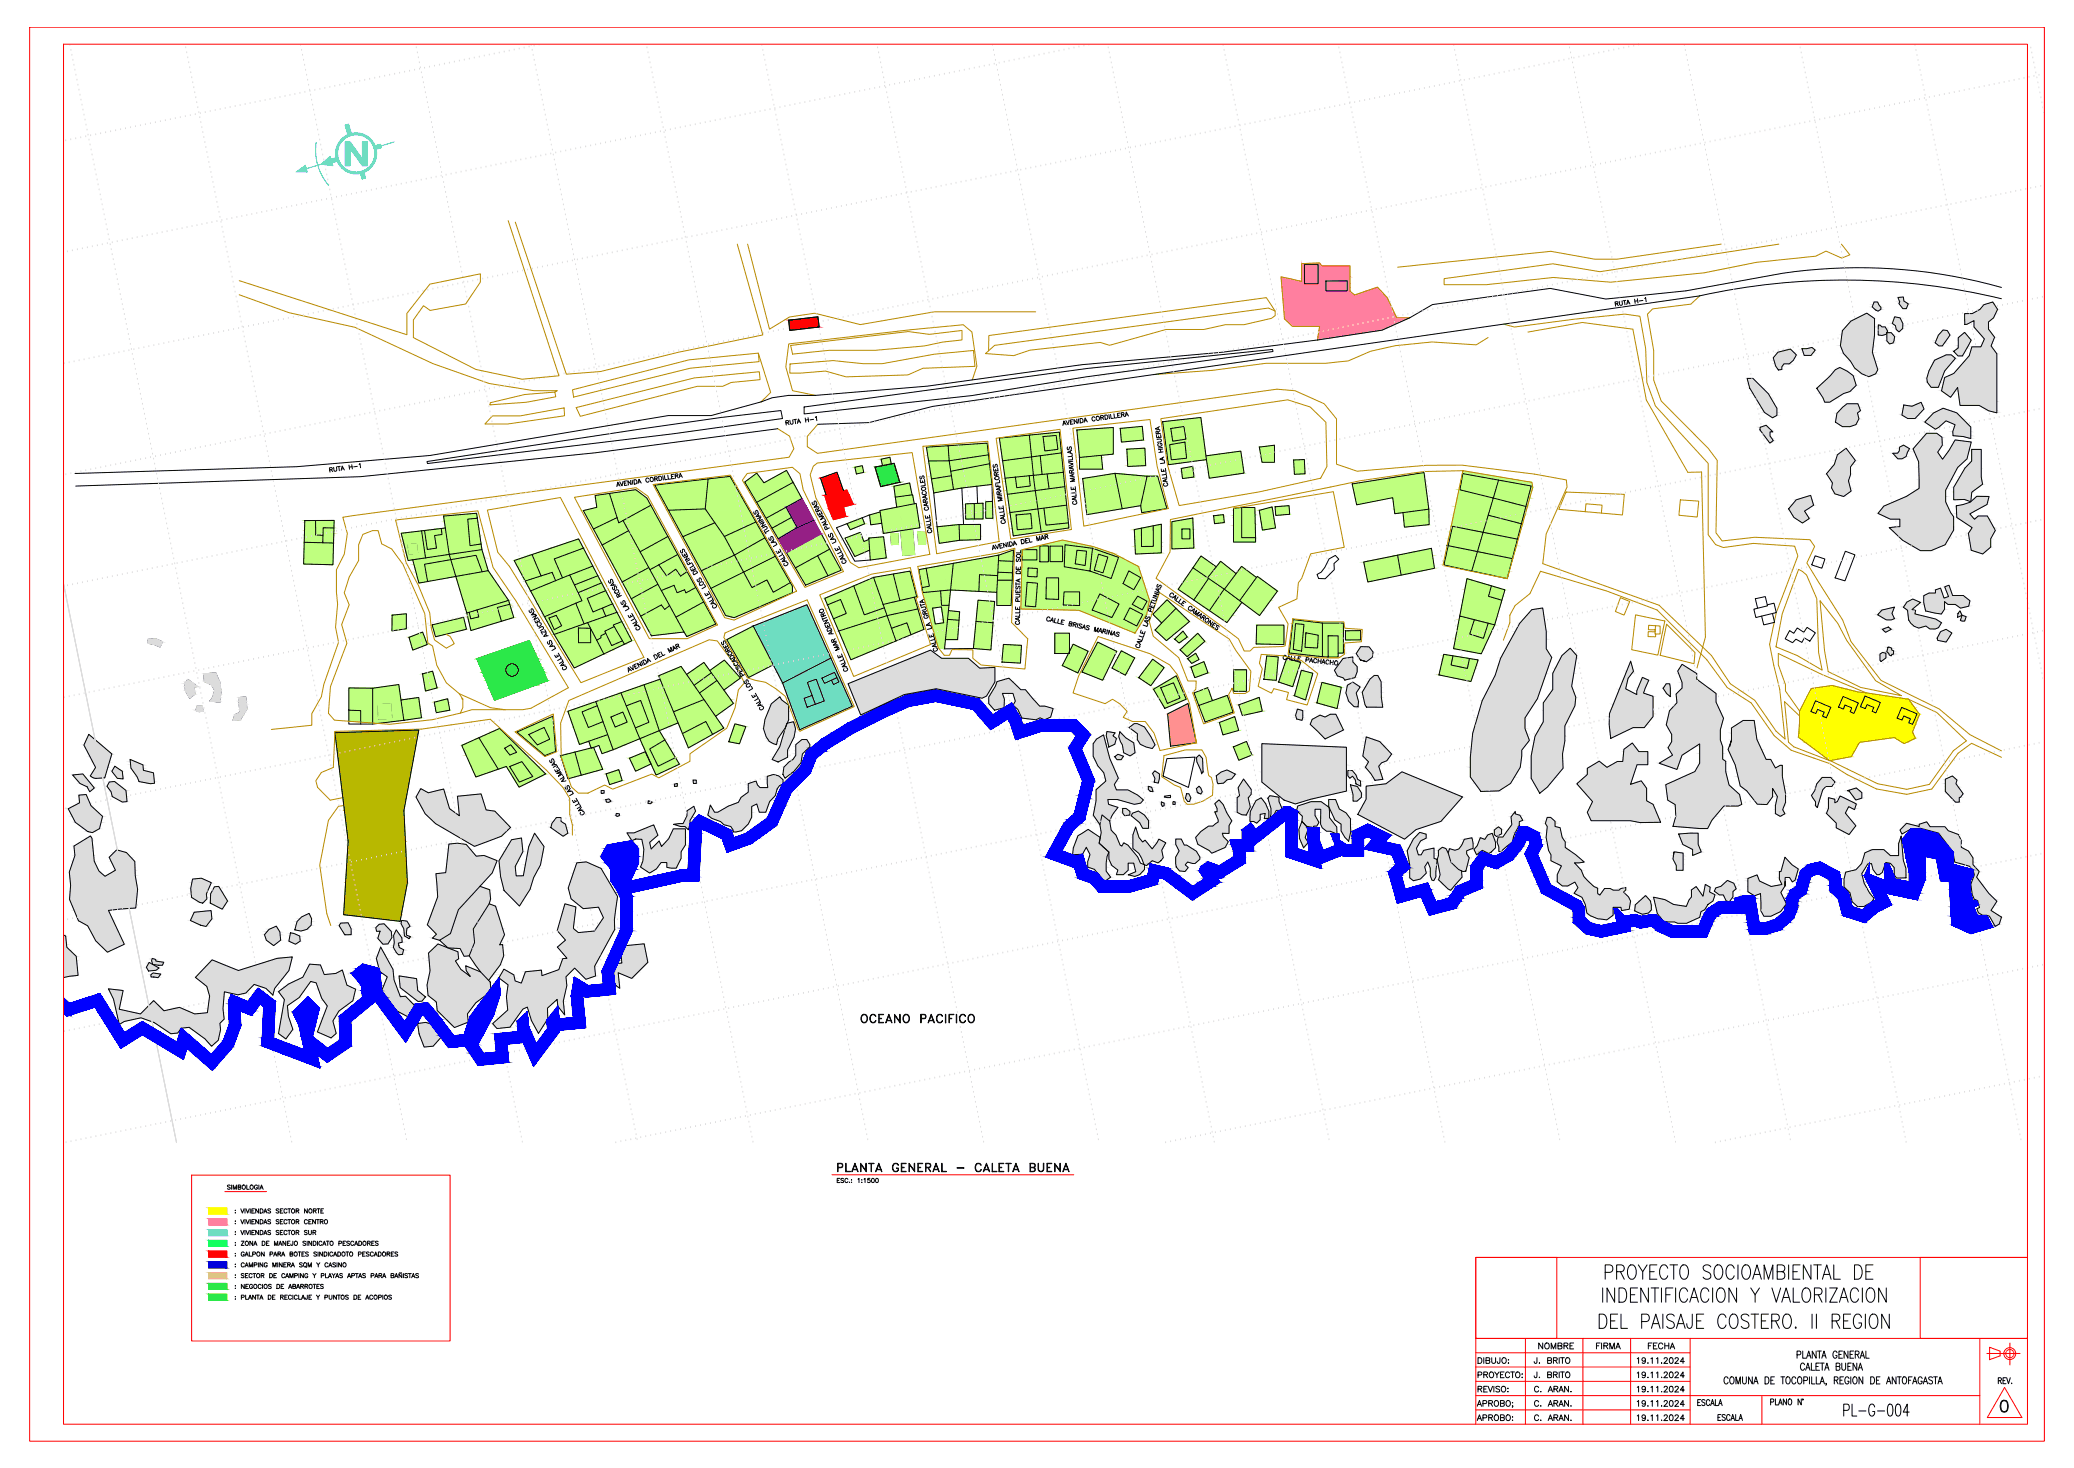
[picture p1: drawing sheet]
<svg xmlns="http://www.w3.org/2000/svg" width="1189mm" height="841mm" viewBox="0 0 1189 841" stroke-linecap="round" stroke-linejoin="round" font-family="sans-serif">
<defs><g id="words">
<g font-size="12.8">
<text x="919" y="734">PROYECTO SOCIOAMBIENTAL DE</text>
<text x="918" y="747">INDENTIFICACION Y VALORIZACION</text>
<text x="916" y="762">DEL PAISAJE COSTERO. II REGION</text>
</g>
<text font-size="11" x="1056" y="812">PL-G-004</text>
<text font-size="8.8" x="492" y="587">OCEANO PACIFICO</text>
<text font-size="8.4" x="479" y="672">PLANTA GENERAL - CALETA BUENA</text>
<text font-size="7.9" x="1031" y="786">CALETA BUENA</text>
<g font-size="7.5">
<text x="1029" y="779">PLANTA GENERAL</text>
<text x="846" y="808">APROBO;</text>
</g>
<g font-size="7.1">
<text x="881" y="774">NOMBRE</text>
<text x="914" y="774">FIRMA</text>
<text x="944" y="774">FECHA</text>
<text x="846" y="782">DIBUJO:</text>
<text x="878" y="782">J. BRITO</text>
<text x="938" y="782">19.11.2024</text>
<text x="1144" y="794">REV.</text>
<text x="972" y="806">ESCALA</text>
</g>
<g font-size="6.6">
<text x="846" y="791">PROYECTO:</text>
<text x="878" y="791">J. BRITO</text>
<text x="938" y="791">19.11.2024</text>
<text x="846" y="799">REVISO:</text>
<text x="879" y="799">C. ARAN.</text>
<text x="938" y="799">19.11.2024</text>
<text x="879" y="807">C. ARAN.</text>
<text x="938" y="807">19.11.2024</text>
<text x="846" y="815">APROBO:</text>
<text x="879" y="815">C. ARAN.</text>
<text x="938" y="815">19.11.2024</text>
<text x="984" y="815">ESCALA</text>
</g>
<text font-size="6.2" x="134" y="727">: CAMPING MINERA SQM Y CASINO</text>
<g font-size="5.7">
<text x="129" y="683">SIMBOLOGIA</text>
<text x="479" y="679">ESC.: 1:1500</text>
<text x="134" y="696">: VIVIENDAS SECTOR NORTE</text>
<text x="134" y="702">: VIVIENDAS SECTOR CENTRO</text>
<text x="134" y="709">: VIVIENDAS SECTOR SUR</text>
<text x="134" y="715">: ZONA DE MANEJO SINDICATO PESCADORES</text>
<text x="134" y="739">: NEGOCIOS DE ABARROTES</text>
<text x="134" y="746">: PLANTA DE RECICLAJE Y PUNTOS DE ACOPIOS</text>
</g>
<text font-size="5.3" x="134" y="721">: GALPON PARA BOTES SINDICADOTO PESCADORES</text>
</g></defs>
<!-- layer: HATCH -->
<g fill="#dcdcdc" stroke="#dcdcdc" stroke-width=".57">
<path d="M780 370l5 1z"/>
<path d="M775 377v-1z"/>
<path d="M770 377h5z"/>
<path d="M779 377h8l-2 1z"/>
<path d="M577 389h1h1z"/>
<path d="M770 389h3l-2 1z"/>
<path d="M774 392l1-1 2 1z"/>
<path d="M596 405h3z"/>
<path d="M773 402h6l-1 3z"/>
<path d="M782 404h10l1 1z"/>
<path d="M570 406h2l-2 1z"/>
<path d="M756 410h1z"/>
<path d="M598 412h1z"/>
<path d="M586 411l8 1z"/>
<path d="M586 411h10l-2 1z"/>
<path d="M743 412h4h-1z"/>
<path d="M451 414l4-1v1z"/>
<path d="M632 421h1z"/>
<path d="M756 419h12l-8 4z"/>
<path d="M657 428h4z"/>
<path d="M640 433h2z"/>
<path d="M644 431h7l-3 2z"/>
<path d="M668 438v1z"/>
<path d="M668 440v1z"/>
<path d="M443 444h1z"/>
<path d="M773 445l1 1z"/>
<path d="M773 445h2l-1 1z"/>
<path d="M788 446h5l-4 1z"/>
<path d="M662 448h2z"/>
<path d="M698 449h3z"/>
<path d="M387 449h1z"/>
<path d="M658 452h3v1z"/>
<path d="M345 453h1v1z"/>
<path d="M687 454l1 1z"/>
<path d="M687 454h2l-1 1z"/>
<path d="M670 456h1z"/>
<path d="M728 456h2h-2z"/>
<path d="M347 458h2z"/>
<path d="M371 460h2z"/>
<path d="M372 460h1z"/>
<path d="M650 461h1z"/>
<path d="M666 462h1z"/>
<path d="M733 464h1z"/>
<path d="M652 465h1z"/>
<path d="M719 471h2z"/>
<path d="M374 473h1z"/>
<path d="M749 473h4v1z"/>
<path d="M701 477h4z"/>
<path d="M762 476h4v1z"/>
<path d="M362 481h1z"/>
<path d="M656 482h1z"/>
<path d="M771 480l2 2z"/>
<path d="M771 480h3l-1 2z"/>
<path d="M746 484l1 2z"/>
<path d="M746 484h3l-2 2z"/>
<path d="M693 487h5l-2 1z"/>
<path d="M615 489h6z"/>
<path d="M662 494h2z"/>
<path d="M656 495l1 1z"/>
<path d="M656 495h2l-1 1z"/>
<path d="M676 499h4z"/>
<path d="M371 499h3l-2 1z"/>
<path d="M647 501h6z"/>
<path d="M631 503h6l-2 1z"/>
<path d="M1115 446l4-1 2 1z"/>
<path d="M1119 457h4v3z"/>
<path d="M1088 170h3z"/>
<path d="M1075 177h3z"/>
<path d="M1086 181l3 1h-3z"/>
<path d="M1126 184h6l-5 2z"/>
<path d="M1114 189h2h-2z"/>
<path d="M1088 190h1z"/>
<path d="M1082 191h2z"/>
<path d="M1078 192h1z"/>
<path d="M1083 197h2h-2z"/>
<path d="M1024 201l2-1 1 1z"/>
<path d="M1054 211h1z"/>
<path d="M1019 212h2z"/>
<path d="M1067 214h8l-3 2z"/>
<path d="M1113 224h8l-1 2z"/>
<path d="M1099 231l2-1 1 1z"/>
<path d="M1091 232h2z"/>
<path d="M1140 235h5v1z"/>
<path d="M1011 236h8v2z"/>
<path d="M1010 244h2h1z"/>
<path d="M1125 250h5v1z"/>
<path d="M1121 252h2z"/>
<path d="M1014 253h1v1z"/>
<path d="M1036 284h2z"/>
<path d="M1133 284h1z"/>
<path d="M1120 286h6z"/>
<path d="M1126 286h4z"/>
<path d="M1030 298h6l-3 2z"/>
<path d="M1130 315h9z"/>
<path d="M1115 336l2-1 1 1z"/>
<path d="M1109 338l3-1 1 1z"/>
<path d="M1095 344l1-1 3 1z"/>
<path d="M1122 347h6l-2 1z"/>
<path d="M1109 351h4v1z"/>
<path d="M1122 353h1l-1 1z"/>
<path d="M1081 360h2z"/>
<path d="M1099 360h2z"/>
<path d="M1112 362l4-1 2 1z"/>
<path d="M1079 361h5l-2 1z"/>
<path d="M1110 366h7l-1 1z"/>
<path d="M1082 371h1z"/>
<path d="M1078 374h1h2z"/>
<path d="M1083 375h1z"/>
<path d="M1078 377h3l-2 1z"/>
<path d="M935 379v2h-1z"/>
<path d="M964 381l6 3h-8z"/>
<path d="M955 397l2 2z"/>
<path d="M955 397h2v2z"/>
<path d="M923 421h5l-5 2z"/>
<path d="M935 426h1z"/>
<path d="M951 437h12l-1 3z"/>
<path d="M939 448l2-1v1z"/>
<path d="M1055 456h1z"/>
<path d="M1048 457h1z"/>
<path d="M1063 457h4l-2 1z"/>
<path d="M1007 461h6z"/>
<path d="M1041 462h1v1z"/>
<path d="M1061 463h2z"/>
<path d="M869 465h-1z"/>
<path d="M1018 466l3 2z"/>
<path d="M1018 466h5l-2 2z"/>
<path d="M935 470h17v1z"/>
<path d="M858 474h1h1z"/>
<path d="M814 477h1h-2z"/>
<path d="M1089 476l1 2z"/>
<path d="M1089 476h5l-4 2z"/>
<path d="M843 480h1z"/>
<path d="M821 486h1z"/>
<path d="M852 488l1 1z"/>
<path d="M852 488h3l-2 1z"/>
<path d="M970 488h5l-4 2z"/>
<path d="M808 497h9z"/>
<path d="M837 499h3z"/>
<path d="M809 504l1 1z"/>
<path d="M809 504h5l-4 1z"/>
<path d="M1027 504v1z"/>
<path d="M1027 504h2l-2 1z"/>
<path d="M929 522h1z"/>
<path d="M941 524h1z"/>
<path d="M917 526h5l-1 1z"/>
<path d="M1142 528h4v1z"/>
<path d="M878 349l6-1v1z"/>
<path d="M895 376h9z"/>
<path d="M846 449h20l-7 4z"/>
<path d="M881 451h6l-3 2z"/>
<path d="M75 435l3 2h-3z"/>
<path d="M66 439l1 1h-2z"/>
<path d="M42 444l5-1 1 1z"/>
<path d="M54 446h1z"/>
<path d="M54 446h2z"/>
<path d="M67 446h4z"/>
<path d="M85 449h4z"/>
<path d="M241 452h1z"/>
<path d="M251 453l3-1 1 1z"/>
<path d="M45 456h5z"/>
<path d="M64 456h9v3z"/>
<path d="M48 475h9l-3 1z"/>
<path d="M320 477h6l-3 2z"/>
<path d="M257 484l5-1 4 1z"/>
<path d="M268 482l4 3z"/>
<path d="M268 482h11l-7 3z"/>
<path d="M303 485h9z"/>
<path d="M67 487l4 1h-5z"/>
<path d="M277 490h1z"/>
<path d="M331 494h5h1z"/>
<path d="M110 504l5-1 2 1z"/>
<path d="M123 508h3z"/>
<path d="M296 518h3l-1 1z"/>
<path d="M324 518l4 1h-5z"/>
<path d="M334 520h4z"/>
<path d="M117 522h4z"/>
<path d="M195 529h5z"/>
<path d="M217 530h3z"/>
<path d="M171 533h2z"/>
<path d="M216 533h2z"/>
<path d="M167 534l1 1z"/>
<path d="M166 539h6z"/>
<path d="M169 541h1z"/>
<path d="M36 541h2h-2z"/>
<path d="M364 541h5z"/>
<path d="M286 541h2z"/>
<path d="M36 542l2 1z"/>
<path d="M36 544h4h-4z"/>
<path d="M61 545h1z"/>
<path d="M227 546h4v1z"/>
<path d="M266 548h3z"/>
<path d="M36 546l8 2h-8z"/>
<path d="M160 549l8-1-1 1z"/>
<path d="M36 548l8 1h-8z"/>
<path d="M122 550h-1z"/>
<path d="M36 550h8h-8z"/>
<path d="M85 551l1 1z"/>
<path d="M177 552l3 1z"/>
<path d="M88 553h5z"/>
<path d="M137 556h29z"/>
<path d="M85 556h4h-4z"/>
<path d="M87 558h3z"/>
<path d="M36 553l9 6h-9z"/>
<path d="M36 559h7z"/>
<path d="M36 559h4z"/>
<path d="M90 560h1z"/>
<path d="M354 557h11l-3 3z"/>
<path d="M36 559h4l-4 1z"/>
<path d="M279 561h1z"/>
<path d="M279 561h2z"/>
<path d="M152 566h5z"/>
<path d="M62 567h2z"/>
<path d="M129 568h13l-1 1z"/>
<path d="M152 566l4 4z"/>
<path d="M152 566h5l-1 4z"/>
<path d="M232 571h1z"/>
<path d="M239 574h3z"/>
<path d="M101 578l2-1 1 1z"/>
<path d="M231 581h4l-1 1z"/>
<path d="M243 586h1z"/>
<path d="M68 586h1l-1 1z"/>
<path d="M257 586l4 3z"/>
<path d="M257 586h11l-7 3z"/>
<path d="M284 588h8l-6 1z"/>
<path d="M98 592h1z"/>
<path d="M188 594h3l-1 1z"/>
<path d="M160 592l4 3z"/>
<path d="M160 592h6l-2 3z"/>
<path d="M243 599h5z"/>
<path d="M85 366h4h1z"/>
<path d="M85 369h8h-1z"/>
<path d="M117 386l7-1v1z"/>
<path d="M108 389l1 1h-2z"/>
<path d="M137 400h4z"/>
<path d="M122 402h4z"/>
<path d="M113 404l3 1z"/>
<path d="M112 407h4v1z"/>
<path d="M135 410h4l-1 2z"/>
<path d="M780 371l7 3-2-3zM780 371l7 3h-9z"/>
<path d="M778 374h9zM778 374h9h-10z"/>
<path d="M777 374l10 3v-3zM777 374l10 3h-8z"/>
<path d="M779 377l1 1h5zM780 378h5l-2 1z"/>
<path d="M770 377l5 2v-2zM770 377l5 2h-7z"/>
<path d="M768 379l8 1-1-1zM768 379l8 1h-8z"/>
<path d="M768 380l10 2-2-2zM768 380l10 2h-12z"/>
<path d="M766 382h12zM766 382h12z"/>
<path d="M766 382l12 2v-2zM766 382l12 2h-13z"/>
<path d="M765 384l13 1v-1zM765 384l13 1h-13z"/>
<path d="M765 385l12 2 1-2zM765 385l12 2h-10z"/>
<path d="M767 387l10 1v-1zM767 387l10 1h-7z"/>
<path d="M770 388h7zM770 388h6z"/>
<path d="M788 387l3 2-1-2zM785 389l3-2 3 2z"/>
<path d="M770 388l3 1 3-1zM770 388l3 1h-3z"/>
<path d="M577 389l3 1-1-1zM572 390l5-1 3 1z"/>
<path d="M785 389l7 2-1-2zM785 389l7 2h-8z"/>
<path d="M572 390l9 2-1-2zM572 390l9 2h-10z"/>
<path d="M774 392l4 1-1-1zM772 393l2-1 4 1z"/>
<path d="M571 392l12 1-2-1zM571 392l12 1h-12z"/>
<path d="M772 393l8 1-2-1zM772 393l8 1h-8z"/>
<path d="M784 391l8 3v-3zM784 391l8 3h-9z"/>
<path d="M571 393l14 2-2-2zM571 393l14 2h-16z"/>
<path d="M783 394l9 3v-3zM783 394l9 3h-11z"/>
<path d="M772 394l5 3 3-3zM772 394l5 3h-6z"/>
<path d="M569 395l21 2-2-2zM569 395l21 2h-22z"/>
<path d="M568 397l7 2v-2zM568 397l7 2h-8z"/>
<path d="M781 397l11 3v-3zM781 397l11 3h-10z"/>
<path d="M581 397l11 3-2-3zM581 397l11 3h-10z"/>
<path d="M567 399l9 2-1-2zM567 399l9 2h-9z"/>
<path d="M447 399l1 2zM445 401l2-2 1 2z"/>
<path d="M582 400l11 2-1-2zM582 400l11 2h-11z"/>
<path d="M771 397l8 5-2-5zM771 397l8 5h-6z"/>
<path d="M773 402h6zM773 402h6z"/>
<path d="M567 401l9 2v-2zM567 401l9 2h-9z"/>
<path d="M445 401l6 2-3-2zM442 403l3-2 6 2z"/>
<path d="M782 400l10 4v-4zM782 400l10 4h-10z"/>
<path d="M442 403l10 1-1-1zM442 403l10 1h-10z"/>
<path d="M582 402l13 2-2-2zM582 402l13 2h-14z"/>
<path d="M581 404l15 1-1-1zM581 404l15 1h-15z"/>
<path d="M581 405h15zM581 405h15z"/>
<path d="M773 402l3 3h2zM776 405h2z"/>
<path d="M782 404l1 1h10zM783 405h10z"/>
<path d="M567 403l9 2v-2zM567 403l9 2h-7z"/>
<path d="M581 405l23 1-5-1zM581 405l23 1h-21z"/>
<path d="M583 406h21zM583 406h21h-21z"/>
<path d="M569 405l3 1 4-1zM569 405l3 1h-2z"/>
<path d="M744 406l3 1zM744 406l3 1h-4z"/>
<path d="M442 404l10 4v-4zM442 404l10 4h-12z"/>
<path d="M583 406l20 2 1-2zM583 406l20 2h-19z"/>
<path d="M743 407l4 3v-3zM743 407l4 3h-4z"/>
<path d="M763 409l4 2-1-2zM760 411l3-2 4 2z"/>
<path d="M756 410l4 1zM755 411l1-1 4 1z"/>
<path d="M584 408l18 3 1-3zM584 408l18 3h-17z"/>
<path d="M743 410l4 1v-1zM743 410l4 1h-4z"/>
<path d="M585 411h16h1zM585 411h16h-15z"/>
<path d="M586 411h10zM586 411h10z"/>
<path d="M743 411l4 1v-1zM743 411l4 1h-4z"/>
<path d="M440 408l12 4v-4zM440 408l12 4h-13z"/>
<path d="M755 411l12 1v-1zM752 412l3-1 12 1z"/>
<path d="M596 411l3 1 2-1zM596 411l3 1z"/>
<path d="M752 412h15zM752 412h15z"/>
<path d="M743 412h3zM745 412h1z"/>
<path d="M439 412h13zM439 412h13z"/>
<path d="M438 412l13 2 1-2zM438 412l13 2h-13z"/>
<path d="M438 414h13zM438 414h13z"/>
<path d="M752 412l17 3-2-3zM752 412l17 3h-18z"/>
<path d="M650 415l6 1-4-1zM648 416l2-1 6 1z"/>
<path d="M451 414l5 3-1-3zM451 414l5 3h-6z"/>
<path d="M438 414l12 3 1-3zM438 414l12 3h-12z"/>
<path d="M648 416l8 1zM647 417h9z"/>
<path d="M450 417l6 1v-1zM450 417l6 1h-6z"/>
<path d="M438 417l12 1v-1zM438 417l12 1h-12z"/>
<path d="M751 415l19 3-1-3zM751 415l19 3h-15z"/>
<path d="M755 418l14 1 1-1zM755 418l14 1h-14z"/>
<path d="M450 418l6 1v-1zM450 418l6 1h-6z"/>
<path d="M755 419h13h1zM755 419h13h-12z"/>
<path d="M635 419l4 1zM635 419l4 1h-5z"/>
<path d="M647 417l12 3-3-3zM647 417l12 3h-7z"/>
<path d="M634 420l4 1 1-1zM634 420l4 1h-4z"/>
<path d="M634 421h4zM634 421l4 1z"/>
<path d="M652 420l8 2-1-2zM652 420l8 2h-8z"/>
<path d="M642 419l2 3zM642 419l2 3h-3z"/>
<path d="M438 418l9 4 3-4zM438 418l9 4h-8z"/>
<path d="M450 419l5 3 1-3zM450 419l5 3h-6z"/>
<path d="M641 422l4 1-1-1zM641 422l4 1h-3z"/>
<path d="M449 422l6 1v-1zM449 422l6 1h-7z"/>
<path d="M634 422l6 1-2-1zM634 422l6 1h-5z"/>
<path d="M756 419l4 4zM759 423h1z"/>
<path d="M439 422l7 1 1-1zM439 422l7 1h-6z"/>
<path d="M632 421l1 2v-2zM629 423l3-2 1 2z"/>
<path d="M652 422l9 2-1-2zM652 422l9 2h-9z"/>
<path d="M652 424h9zM652 424h9h-9z"/>
<path d="M440 423l6 2v-2zM440 423l6 2h-5z"/>
<path d="M783 422l8 3zM783 422l8 3h-8z"/>
<path d="M642 423l7 2-4-2zM642 423l7 2h-7z"/>
<path d="M642 425l8 1-1-1zM642 425l8 1h-7z"/>
<path d="M441 425l4 1 1-1zM441 425l4 1h-2z"/>
<path d="M629 423l5 3-1-3zM629 423l5 3h-7z"/>
<path d="M635 423l4 3 1-3zM635 423l4 3h-4z"/>
<path d="M652 424l10 2-1-2zM652 424l10 2h-8z"/>
<path d="M460 424l4 3-2-3zM456 427l4-3 4 3z"/>
<path d="M456 427h8zM456 427h8z"/>
<path d="M443 426l2 1v-1zM443 426l2 1z"/>
<path d="M643 426l7 1v-1zM643 426l7 1h-7z"/>
<path d="M654 426l8 1zM654 426l8 1z"/>
<path d="M783 425l10 2-2-2zM783 425l10 2h-11z"/>
<path d="M448 423l5 4 2-4zM448 423l5 4h-6z"/>
<path d="M635 426l2 1 2-1zM635 426l2 1h-2z"/>
<path d="M447 427l5 1 1-1zM447 427l5 1h-5z"/>
<path d="M456 427l8 1v-1zM456 427l8 1h-8z"/>
<path d="M654 427l7 1 1-1zM654 427l7 1h-4z"/>
<path d="M635 427l1 1 1-1zM635 427l1 1z"/>
<path d="M657 428h4zM657 428h4l-1 1z"/>
<path d="M447 428l4 2 1-2zM447 428l4 2h-5z"/>
<path d="M456 428l6 2 2-2zM456 428l6 2h-6z"/>
<path d="M456 430h6zM456 430h6z"/>
<path d="M643 427l8 4-1-4zM643 427l8 4h-7z"/>
<path d="M644 431h7zM644 431h7z"/>
<path d="M456 430l4 2 2-2zM456 430l4 2h-4z"/>
<path d="M782 427l16 5-5-5zM782 427l16 5h-17z"/>
<path d="M446 430l5 3v-3zM446 430l5 3h-7z"/>
<path d="M644 431l3 2h1zM647 433h1z"/>
<path d="M456 432l4 1v-1zM456 432l4 1h-4z"/>
<path d="M781 432l16 1 1-1zM781 432l16 1h-16z"/>
<path d="M627 426l9 7-2-7zM627 426l9 7h-9z"/>
<path d="M640 433h4zM639 433h1h4z"/>
<path d="M639 433h5zM639 434h5z"/>
<path d="M444 433l7 1v-1zM444 433l7 1h-8z"/>
<path d="M687 433l2 1zM686 434l1-1 2 1z"/>
<path d="M456 433l4 1v-1zM456 433l4 1h-5z"/>
<path d="M686 434l3 1v-1zM686 434l3 1h-3z"/>
<path d="M627 433l9 2v-2zM627 433l9 2h-9z"/>
<path d="M455 434l4 1 1-1zM455 434l4 1h-4z"/>
<path d="M443 434l6 1 2-1zM443 434l6 1h-6z"/>
<path d="M639 434l4 1 1-1zM639 434l4 1h-3z"/>
<path d="M781 433l14 3 2-3zM781 433l14 3h-11z"/>
<path d="M686 435l3 1v-1zM686 435l3 1h-3z"/>
<path d="M784 436h9h2zM784 436h9h-9z"/>
<path d="M455 435l4 1v-1zM452 436l3-1 4 1z"/>
<path d="M443 435l3 1 3-1zM443 435l3 1z"/>
<path d="M452 436l7 1v-1zM452 437v-1l7 1z"/>
<path d="M784 436l8 1 1-1zM784 436l8 1h-8z"/>
<path d="M627 435l11 4-2-4zM627 435l11 4h-9z"/>
<path d="M784 437l6 2 2-2zM784 437l6 2h-7z"/>
<path d="M452 437l5 3 2-3zM452 437l5 3h-8z"/>
<path d="M783 439l7 1v-1zM783 439l7 1h-7z"/>
<path d="M668 439v1zM668 439v1z"/>
<path d="M668 440v1zM668 440v1z"/>
<path d="M668 441h-1zM668 441h-1z"/>
<path d="M686 436l4 6-1-6zM686 436l4 6h-2z"/>
<path d="M449 440l6 2 2-2zM449 440l6 2h-6z"/>
<path d="M688 442h2zM688 442h2h-1z"/>
<path d="M703 441l3 1zM700 442l3-1 3 1z"/>
<path d="M629 439l11 4-2-4zM629 439l11 4h-7z"/>
<path d="M662 442l2 1zM662 442l2 1h-3z"/>
<path d="M783 440l9 3-2-3zM783 440l9 3h-6z"/>
<path d="M668 441l-1 2zM668 441l-1 2z"/>
<path d="M689 442v1l1-1zM689 442v1z"/>
<path d="M661 443h4zM661 443h4z"/>
<path d="M700 442l8 2-2-2zM698 444l2-2 8 2z"/>
<path d="M449 442l4 2 2-2zM449 442l4 2h-4z"/>
<path d="M773 441l4 3-2-3zM773 441l4 3h-4z"/>
<path d="M449 444h3h1zM449 444h3h-3z"/>
<path d="M773 444h4zM773 444h4h-4z"/>
<path d="M698 444h9h1zM697 444h1h9z"/>
<path d="M443 444l3 1zM441 445l2-1 3 1z"/>
<path d="M773 444l5 1zM773 444l5 1z"/>
<path d="M441 445h6zM440 445h7z"/>
<path d="M633 443l8 3-1-3zM633 443l8 3h-8z"/>
<path d="M661 443l4 3v-3zM661 443l4 3h-3z"/>
<path d="M449 444l1 2zM449 444h3l-2 2z"/>
<path d="M662 446h3zM662 446h3z"/>
<path d="M697 444l9 2 1-2zM697 444l9 2h-9z"/>
<path d="M775 445l3 1v-1zM775 445l3 1h-1z"/>
<path d="M786 443l7 3-1-3zM786 443l7 3h-5z"/>
<path d="M440 445l9 2-2-2zM440 445l9 2h-9z"/>
<path d="M697 446l6 1 3-1zM697 446l6 1h-5z"/>
<path d="M777 446l2 1zM777 446l2 1z"/>
<path d="M440 447h9zM440 447h9z"/>
<path d="M788 446l1 1zM788 447h1z"/>
<path d="M777 447h3zM777 447h3h-3z"/>
<path d="M633 446l7 1 1-1zM633 446l7 1h-6z"/>
<path d="M397 447l2 1v-1zM397 447l2 1h-2z"/>
<path d="M698 447l4 1 1-1zM698 447l4 1h-4z"/>
<path d="M662 446l2 2 1-2zM662 446l2 2h-2z"/>
<path d="M662 448h2zM662 448h2v1z"/>
<path d="M698 448l3 1 1-1zM698 448l3 1h-3z"/>
<path d="M440 447l9 2v-2zM440 447l9 2h-9z"/>
<path d="M397 448l2 1v-1zM397 448l2 1h-1z"/>
<path d="M433 447l1 2zM429 449l4-2 1 2z"/>
<path d="M777 447l3 2v-2zM777 447l3 2h-3z"/>
<path d="M440 449h9zM440 449h9h-9z"/>
<path d="M634 447l5 2 1-2zM632 449l2-2 5 2z"/>
<path d="M429 449l5 1v-1zM429 449l5 1h-5z"/>
<path d="M440 449l7 1 2-1zM440 449l7 1h-7z"/>
<path d="M777 449l3 1zM777 449h3v1z"/>
<path d="M387 449l1 1v-1zM387 449l1 1h-1z"/>
<path d="M774 450l4 1zM774 450l4 1h-4z"/>
<path d="M658 451h2zM658 451h2h-2z"/>
<path d="M440 450l6 1 1-1zM440 450l6 1h-6z"/>
<path d="M429 450l7 1-2-1zM429 450l7 1h-7z"/>
<path d="M713 446l3 5zM713 446l3 5h-6z"/>
<path d="M687 450l1 2zM686 452l1-2 1 2z"/>
<path d="M686 452h2zM686 452h2z"/>
<path d="M429 451l16 1 1-1zM429 451l16 1h-16z"/>
<path d="M710 451l7 1-1-1zM710 451l7 1h-7z"/>
<path d="M658 451l3 1-1-1zM658 451l3 1h-3z"/>
<path d="M632 449l8 3-1-3zM628 452l4-3 8 3z"/>
<path d="M628 452l12 1zM628 452l12 1z"/>
<path d="M658 452l1 1h2zM659 453l2 1z"/>
<path d="M686 452l3 2-1-2zM686 452l3 2h-3z"/>
<path d="M429 452l16 2v-2zM429 452l16 2h-16z"/>
<path d="M686 454h3zM686 454h3h-3z"/>
<path d="M774 451l6 3-2-3zM774 451l6 3h-5z"/>
<path d="M686 454h3zM686 454h3z"/>
<path d="M345 453v1h1zM345 454h1z"/>
<path d="M710 452l7 3v-3zM710 452l7 3h-7z"/>
<path d="M775 454l5 1v-1zM775 454l5 1h-4z"/>
<path d="M628 453l24 3-5-3zM628 453l24 3h-24z"/>
<path d="M429 454l15 2 1-2zM426 456l3-2 15 2z"/>
<path d="M710 455l7 1v-1zM710 455l7 1h-6z"/>
<path d="M670 456h1zM668 456h2h1z"/>
<path d="M668 456l3 1v-1zM668 456l3 1h-4z"/>
<path d="M728 456l5 1zM728 456l5 1h-6z"/>
<path d="M776 455l4 2v-2zM776 455l4 2h-4z"/>
<path d="M426 456l17 1 1-1zM425 457l1-1 17 1z"/>
<path d="M667 457h4zM667 457h4z"/>
<path d="M711 456l5 1 1-1zM709 457l2-1 5 1z"/>
<path d="M680 455l3 2-2-2zM680 455l3 2h-3z"/>
<path d="M425 457h18zM425 457h18z"/>
<path d="M709 457h7zM709 457h6z"/>
<path d="M727 457h6zM727 457h6h-6z"/>
<path d="M680 457h3zM680 457h2z"/>
<path d="M628 456l27 2-3-2zM628 456l27 2h-27z"/>
<path d="M347 458h2zM347 458h2z"/>
<path d="M641 458h14zM641 458h14z"/>
<path d="M723 457l1 2zM720 459l3-2 1 2z"/>
<path d="M628 458l7 1v-1zM628 458l7 1h-7z"/>
<path d="M776 457l2 2 2-2zM776 457l2 2h-2z"/>
<path d="M347 458l3 1-1-1zM347 458l3 1h-3z"/>
<path d="M680 457l2 2v-2zM680 457l2 2h-1z"/>
<path d="M727 457l6 2v-2zM727 457l6 2h-6z"/>
<path d="M425 457l16 2 2-2zM425 457l16 2h-17z"/>
<path d="M673 459h1zM673 459h1z"/>
<path d="M347 459h2h1zM347 459h2h-1z"/>
<path d="M372 459l2 1zM372 459l2 1h-2z"/>
<path d="M672 459l2 1zM672 460h2z"/>
<path d="M424 459l17 1v-1zM424 459l17 1h-18z"/>
<path d="M348 459h1zM348 459l1 1z"/>
<path d="M666 460h1zM666 460h1h-1z"/>
<path d="M709 457l7 3-1-3zM709 457l7 3h-7z"/>
<path d="M641 458l13 2 1-2zM641 458l13 2h-6z"/>
<path d="M720 459l5 1-1-1zM720 459l5 1h-6z"/>
<path d="M372 460h1h1zM372 460h1h-2zM371 460h2z"/>
<path d="M699 458l2 2zM696 460l3-2 2 2z"/>
<path d="M372 460h1zM372 460h1z"/>
<path d="M719 460l7 1zM719 460l7 1z"/>
<path d="M423 460l18 1v-1zM421 461l2-1 18 1z"/>
<path d="M666 460l1 1v-1zM666 460l1 1h-1z"/>
<path d="M648 460l3 1 3-1zM648 460l3 1z"/>
<path d="M434 461h7zM434 461h7z"/>
<path d="M421 461h13zM420 461h14z"/>
<path d="M628 459l7 2v-2zM628 459l7 2h-7z"/>
<path d="M672 460l2 1v-1zM672 460l2 1h-2z"/>
<path d="M434 461h7zM434 461h7z"/>
<path d="M696 460l5 1v-1zM696 460l5 1h-4z"/>
<path d="M666 461l1 1v-1zM666 461l1 1h-1z"/>
<path d="M752 459l9 3-4-3zM744 462l8-3 9 3z"/>
<path d="M420 461l11 1 3-1zM418 462l2-1 11 1z"/>
<path d="M418 462h13zM417 462h14z"/>
<path d="M762 458l5 4-1-4zM762 458l5 4h-5z"/>
<path d="M719 461l7 1v-1zM719 461l7 1h-8z"/>
<path d="M709 460l8 2-1-2zM709 460l8 2h-8z"/>
<path d="M762 462l5 1v-1zM762 462l5 1h-5z"/>
<path d="M744 462l18 1-1-1zM744 462l18 1h-18z"/>
<path d="M762 463h5zM762 463h5z"/>
<path d="M744 463h18zM744 463h18z"/>
<path d="M628 461l13 2-6-2zM628 461l13 2h-13z"/>
<path d="M697 461l5 2-1-2zM697 461l5 2h-4z"/>
<path d="M727 459l8 4-2-4zM727 459l8 4h-6zM729 463h6zM729 463h6z"/>
<path d="M762 463l6 1-1-1zM762 463l6 1h-6z"/>
<path d="M744 463l18 1v-1zM744 463l18 1h-19z"/>
<path d="M729 463l5 1 1-1zM729 463l5 1h-5z"/>
<path d="M743 464h11zM743 464h11h-11z"/>
<path d="M398 462l1 3zM394 465l4-3 1 3z"/>
<path d="M762 464l8 1-2-1zM762 464l8 1h-7z"/>
<path d="M718 462l9 3-1-3zM718 462l9 3h-10z"/>
<path d="M394 465h5zM394 465h5z"/>
<path d="M743 464l11 1zM743 464l11 1z"/>
<path d="M644 463l4 2-3-2zM644 463l4 2h-4z"/>
<path d="M757 464l5 1v-1zM757 464l5 1h-5z"/>
<path d="M744 465h10zM744 465h10z"/>
<path d="M717 465h10zM717 465h10z"/>
<path d="M698 463l5 2-1-2zM698 463l5 2h-5z"/>
<path d="M434 461l5 4 2-4zM434 461l5 4h-4z"/>
<path d="M417 462l14 3v-3zM411 465l6-3 14 3z"/>
<path d="M407 462l3 3zM407 462l3 3h-4z"/>
<path d="M709 462l6 3 2-3zM709 462l6 3h-6z"/>
<path d="M696 465l7 1v-1zM696 465l7 1h-6z"/>
<path d="M763 465l8 1-1-1zM763 465l8 1h-8z"/>
<path d="M644 465l4 1v-1zM644 465l4 1h-4z"/>
<path d="M652 465l2 1zM649 466l3-1 2 1z"/>
<path d="M628 463l10 3 3-3zM628 463l10 3h-11z"/>
<path d="M717 465l10 1v-1zM717 465l10 1h-10z"/>
<path d="M725 466h2zM725 466h2z"/>
<path d="M717 466h8zM717 466h8z"/>
<path d="M406 465l25 1v-1zM406 465l25 1h-25z"/>
<path d="M353 466h2zM353 466h2z"/>
<path d="M729 464l2 2 1-2zM729 464l2 2h-2z"/>
<path d="M717 466l5 1 3-1zM717 466l5 1h-5z"/>
<path d="M709 465l5 2 1-2zM709 465l5 2h-2z"/>
<path d="M627 466l11 1v-1zM627 466l11 1h-11z"/>
<path d="M712 467h2zM712 467h2z"/>
<path d="M649 466l7 1-2-1zM649 466l7 1h-7z"/>
<path d="M644 466l4 1v-1zM644 466l4 1h-4z"/>
<path d="M632 467h6zM632 467h6z"/>
<path d="M627 467h5zM627 467h5z"/>
<path d="M627 467h5zM627 467h5z"/>
<path d="M627 467h5zM627 467h5z"/>
<path d="M406 466l25 1v-1zM406 466l25 1h-25z"/>
<path d="M729 466l1 1 1-1zM729 466l1 1h-2z"/>
<path d="M627 467h5zM627 467h5z"/>
<path d="M627 467h5zM627 467h5z"/>
<path d="M353 466l2 1v-1zM353 466l2 1h-2z"/>
<path d="M627 467h5zM627 467h5z"/>
<path d="M353 467h2zM353 467h2z"/>
<path d="M744 465l10 2v-2zM744 465l10 2h-8z"/>
<path d="M644 467h4zM644 467h1z"/>
<path d="M627 467h5zM627 467h5z"/>
<path d="M627 467h5zM627 467h5z"/>
<path d="M649 467h7zM649 467h7h-8z"/>
<path d="M627 467h5zM627 467h5z"/>
<path d="M632 467h5h1zM632 467h5h-5z"/>
<path d="M627 467h5zM627 467h5z"/>
<path d="M394 465l3 2 2-2zM394 465l3 2h-3z"/>
<path d="M746 467l8 1zM746 467l8 1z"/>
<path d="M632 467h5zM632 467l5 1z"/>
<path d="M632 467l1 1zM632 467l1 1z"/>
<path d="M627 467h5zM627 467l5 1z"/>
<path d="M633 468h4zM633 468h4z"/>
<path d="M632 468h1zM632 468h1z"/>
<path d="M627 468h5zM627 468h5z"/>
<path d="M353 467l1 1 1-1zM353 467l1 1z"/>
<path d="M633 468h4zM633 468h4z"/>
<path d="M632 468h1zM632 468h1z"/>
<path d="M627 468h5zM627 468h5z"/>
<path d="M717 467l5 1v-1zM717 467l5 1h-5z"/>
<path d="M633 468h4zM633 468h4z"/>
<path d="M632 468h1zM632 468h1h-2z"/>
<path d="M406 467l25 1v-1zM406 467l25 1h-24z"/>
<path d="M757 465l5 3v-3zM757 465l5 3h-5z"/>
<path d="M728 467v1l2-1zM728 467v1z"/>
<path d="M633 468l4 1v-1zM633 468l4 1h-3z"/>
<path d="M631 468l3 1-1-1zM631 468l3 1h-3z"/>
<path d="M627 468l4 1 1-1zM627 468l4 1h-3z"/>
<path d="M634 469h3zM634 469h3z"/>
<path d="M631 469h3zM631 469h3z"/>
<path d="M628 469h3zM628 469h3z"/>
<path d="M394 467l2 2 1-2zM394 467l2 2h-3z"/>
<path d="M407 468l24 1v-1zM407 468l24 1h-23z"/>
<path d="M725 466l2 3v-3zM725 466l2 3h-2z"/>
<path d="M763 466l11 3-3-3zM763 466l11 3h-9z"/>
<path d="M717 468l5 2v-2zM717 468l5 2h-5z"/>
<path d="M697 466l9 4-3-4zM697 466l9 4h-8z"/>
<path d="M765 469l9 1v-1zM765 469l9 1h-9z"/>
<path d="M631 469l4 1-1-1zM631 469l4 1h-4z"/>
<path d="M628 469l3 1v-1zM628 469l3 1h-2z"/>
<path d="M634 469l2 1 1-1zM634 469l2 1z"/>
<path d="M631 470h5zM631 470h5z"/>
<path d="M629 470h2zM629 470h2z"/>
<path d="M393 469l3 1v-1zM393 469l3 1h-4z"/>
<path d="M648 467l10 3-2-3zM648 467l10 3h-6z"/>
<path d="M631 470h5zM631 470h5z"/>
<path d="M629 470h2zM629 470h2z"/>
<path d="M698 470h8zM698 470h8h-8z"/>
<path d="M631 470h5zM631 470h5z"/>
<path d="M629 470h2zM629 470h2z"/>
<path d="M631 470h5zM631 470h5z"/>
<path d="M747 468l9 3-2-3zM747 468l9 3h-10z"/>
<path d="M717 470l4 1 1-1zM717 470l4 1h-4z"/>
<path d="M408 469l22 2 1-2zM408 469l22 2h-17z"/>
<path d="M698 470l8 1v-1zM698 470l8 1h-8z"/>
<path d="M746 471h10zM746 471h10h-9z"/>
<path d="M631 470l5 1v-1zM631 470l5 1h-5z"/>
<path d="M629 470l2 1v-1zM629 470l2 1h-1z"/>
<path d="M719 471h2zM720 471h1z"/>
<path d="M652 470l6 1v-1zM652 470l6 1h-5z"/>
<path d="M631 471h5zM631 471h5z"/>
<path d="M630 471h1zM630 471h1z"/>
<path d="M631 471l5 1zM631 471l5 1z"/>
<path d="M630 471l1 1zM630 471l1 1z"/>
<path d="M631 472h5zM631 472h5z"/>
<path d="M630 472h1zM630 472h1z"/>
<path d="M392 470l4 2v-2zM392 470l4 2h-4z"/>
<path d="M698 471l7 1 1-1zM697 472l1-1 7 1z"/>
<path d="M413 471l16 1 1-1zM413 471l16 1h-14z"/>
<path d="M747 471l8 1 1-1zM747 471l8 1h-7z"/>
<path d="M746 471l2 1zM746 471l2 1h-2z"/>
<path d="M631 472h5zM631 472h5z"/>
<path d="M630 472h1zM630 472h1z"/>
<path d="M389 472h7zM387 472h9z"/>
<path d="M765 470l9 2v-2zM765 470l9 2h-5z"/>
<path d="M757 468l8 4-3-4zM757 468l8 4h-8z"/>
<path d="M748 472h7zM748 472h7z"/>
<path d="M746 472h2zM746 472h2z"/>
<path d="M631 472h5zM631 472h5z"/>
<path d="M748 472h7zM748 472h7z"/>
<path d="M746 472h2zM746 472h2z"/>
<path d="M631 472h5zM631 472h5z"/>
<path d="M387 472h9zM386 472h9z"/>
<path d="M631 472h5zM631 472h5z"/>
<path d="M415 472h14zM415 472h14h-14z"/>
<path d="M697 472l8 1v-1zM696 473l1-1 8 1z"/>
<path d="M696 473h9zM695 473h10z"/>
<path d="M748 472l7 1v-1zM748 472l7 1h-6z"/>
<path d="M746 472l3 1-1-1zM746 472l3 1h-4z"/>
<path d="M749 473h4zM749 473h4z"/>
<path d="M745 473h4zM745 473h4z"/>
<path d="M415 472l12 1 2-1zM415 472l12 1h-8z"/>
<path d="M386 472l9 2v-2zM386 472l9 2h-5z"/>
<path d="M769 472l5 2v-2zM769 472l5 2h-5z"/>
<path d="M757 472l9 2-1-2zM757 472l9 2h-8z"/>
<path d="M749 473l4 1zM751 474h2z"/>
<path d="M758 474h8zM758 474h8h-8z"/>
<path d="M419 473l8 1v-1zM419 473l8 1h-8z"/>
<path d="M653 471l5 4v-4zM653 471l5 4h-3z"/>
<path d="M745 473l5 2-1-2zM745 473l5 2h-5z"/>
<path d="M758 474l8 1v-1zM758 474l8 1h-7z"/>
<path d="M393 474l2 1v-1zM393 474l2 1z"/>
<path d="M419 474l7 1 1-1zM419 474l7 1h-6z"/>
<path d="M745 475l5 1zM745 475l5 1z"/>
<path d="M693 473l12 3v-3zM689 476l4-3 12 3z"/>
<path d="M630 472l7 4-1-4zM630 472l7 4h-6z"/>
<path d="M374 473l2 3-1-3zM367 476l7-3 2 3z"/>
<path d="M420 475l5 1 1-1zM420 475l5 1h-5z"/>
<path d="M769 474l5 2v-2zM769 474l5 2h-5z"/>
<path d="M759 475l7 1v-1zM759 475l7 1h-6z"/>
<path d="M769 476h5zM769 476h5z"/>
<path d="M689 476h16zM688 476h1h16z"/>
<path d="M420 476l2 1 3-1zM420 476l2 1h-2z"/>
<path d="M624 475l2 2zM621 477l3-2 2 2z"/>
<path d="M631 476l7 1-1-1zM631 476l7 1h-7z"/>
<path d="M367 476l10 1-1-1zM363 477l4-1 10 1z"/>
<path d="M621 477h6h-1zM620 477h1h6z"/>
<path d="M688 476l17 1v-1zM688 476l17 1h-18z"/>
<path d="M762 476l4 1zM766 477v1z"/>
<path d="M687 477h14zM687 477h14z"/>
<path d="M651 474l1 4zM651 474l1 4h-3z"/>
<path d="M631 477l9 1-2-1zM631 477l9 1h-9z"/>
<path d="M359 477l18 1v-1zM359 477l18 1h-17z"/>
<path d="M620 477l9 2-2-2zM618 479l2-2 9 2z"/>
<path d="M687 477l14 2v-2zM687 477l14 2h-15z"/>
<path d="M386 475l7 5v-5zM386 475l7 5h-9z"/>
<path d="M769 476l5 4v-4zM769 476l5 4h-3z"/>
<path d="M686 479l16 1-1-1zM686 479l16 1h-17z"/>
<path d="M631 478l9 2v-2zM631 478l9 2h-9z"/>
<path d="M618 479l13 1-2-1zM618 479l13 1h-13z"/>
<path d="M649 478l4 2-1-2zM649 478l4 2h-4z"/>
<path d="M745 476l3 4 2-4zM745 476l3 4h-3z"/>
<path d="M745 480h4h-1zM745 480h4h-4z"/>
<path d="M384 480l9 1v-1zM384 480l9 1h-10z"/>
<path d="M360 478l15 3 2-3zM360 478l15 3h-13z"/>
<path d="M631 480l10 1-1-1zM631 480l10 1h-11z"/>
<path d="M618 480l12 1 1-1zM618 480l12 1h-13z"/>
<path d="M364 481h11zM364 481h10z"/>
<path d="M630 481h11zM630 481h11h-11z"/>
<path d="M617 481h13zM617 481h13h-13z"/>
<path d="M362 481h1h1zM362 481h1h-1z"/>
<path d="M630 481l11 1v-1zM630 481l11 1h-11z"/>
<path d="M617 481l13 1v-1zM617 481l13 1h-13z"/>
<path d="M685 480l19 2-2-2zM685 480l19 2h-18z"/>
<path d="M656 482h1zM655 482h1h1z"/>
<path d="M649 480l6 2-2-2zM649 480l6 2h-6z"/>
<path d="M630 482h11zM630 482h11z"/>
<path d="M617 482h13zM617 482h13z"/>
<path d="M655 482h2zM655 482h2z"/>
<path d="M649 482h6zM649 482h6z"/>
<path d="M368 481l4 2 2-2zM368 481l4 2h-4z"/>
<path d="M745 480l5 3-1-3zM745 480l5 3h-4z"/>
<path d="M630 482l12 1-1-1zM630 482l12 1h-12z"/>
<path d="M617 482l13 1v-1zM617 482l13 1h-14z"/>
<path d="M664 481l4 2zM664 481l4 2h-5z"/>
<path d="M630 483h12zM630 483h12z"/>
<path d="M616 483h14zM616 483h14z"/>
<path d="M663 483h5zM663 483h5z"/>
<path d="M630 483h12zM630 483h12z"/>
<path d="M616 483h14zM616 483h14z"/>
<path d="M630 483h12zM630 483h12z"/>
<path d="M616 483h14zM616 483h14z"/>
<path d="M649 482l9 1-1-1zM649 482l9 1h-9z"/>
<path d="M674 481l5 3-2-3zM674 481l5 3h-5z"/>
<path d="M686 482l17 2 1-2zM686 482l17 2h-16z"/>
<path d="M746 483l3 1 1-1zM746 483l3 1h-3z"/>
<path d="M630 483l12 1v-1zM630 483l12 1h-11z"/>
<path d="M616 483l15 1-1-1zM616 483l15 1h-15z"/>
<path d="M631 484h11zM631 484h11z"/>
<path d="M616 484h15zM616 484h15z"/>
<path d="M383 481l10 3v-3zM383 481l10 3h-13z"/>
<path d="M674 484h5zM674 484h5z"/>
<path d="M631 484h11zM631 484h11z"/>
<path d="M616 484h15zM616 484h15z"/>
<path d="M644 483l3 1zM644 483l3 1h-4z"/>
<path d="M631 484h11zM631 484h11z"/>
<path d="M663 483l4 2 1-2zM663 483l4 2h-5z"/>
<path d="M643 484l4 1v-1zM643 484l4 1h-4z"/>
<path d="M631 484l12 1-1-1zM631 484l12 1h-11z"/>
<path d="M380 484l12 1 1-1zM380 484l12 1h-13z"/>
<path d="M378 482l1 3zM378 482l1 3h-4z"/>
<path d="M616 484l17 1-2-1zM616 484l17 1h-18z"/>
<path d="M687 484l15 2 1-2zM687 484l15 2h-12z"/>
<path d="M690 486h12zM690 486h12z"/>
<path d="M615 485l7 1 1-1zM615 485l7 1h-7z"/>
<path d="M649 483l11 3-2-3zM649 483l11 3h-11z"/>
<path d="M674 484l9 2-3-2zM674 484l9 2h-8z"/>
<path d="M632 485l16 1-1-1zM632 485l16 1h-15z"/>
<path d="M623 485l10 1v-1zM623 485l10 1h-10z"/>
<path d="M662 485l4 1 1-1zM662 485l4 1h-5z"/>
<path d="M649 486h11zM649 486h11z"/>
<path d="M633 486h15zM633 486h15z"/>
<path d="M623 486h10zM623 486h10z"/>
<path d="M661 486h5zM661 486h5z"/>
<path d="M650 486h10zM650 486h10z"/>
<path d="M633 486h15zM633 486h15z"/>
<path d="M623 486h11zM623 486h11z"/>
<path d="M375 485l16 1 1-1zM375 485l16 1h-18z"/>
<path d="M368 483l5 3-1-3zM368 483l5 3h-4z"/>
<path d="M634 486l15 1zM634 486l15 1z"/>
<path d="M623 486l11 1zM623 486l11 1z"/>
<path d="M369 486h22zM369 486l22 1z"/>
<path d="M690 486l9 1 3-1zM690 486l9 1h-7z"/>
<path d="M650 486l16 1v-1zM650 486l16 1h-15z"/>
<path d="M692 487h6h1zM692 487h6z"/>
<path d="M675 486l10 2-2-2zM675 486l10 2h-9z"/>
<path d="M634 487l15 1v-1zM634 487l15 1h-14z"/>
<path d="M623 487l12 1-1-1zM623 487l12 1h-11z"/>
<path d="M635 488h14zM635 488h14z"/>
<path d="M624 488h11zM624 488h11z"/>
<path d="M676 488h10zM676 488h10z"/>
<path d="M635 488h14zM635 488h14z"/>
<path d="M624 488h11zM624 488h11z"/>
<path d="M635 488h15zM635 488h15z"/>
<path d="M624 488h11zM624 488h11z"/>
<path d="M369 487l21 1 1-1zM369 487l21 1h-21z"/>
<path d="M693 487l1 1h2zM694 488h2l-1 1z"/>
<path d="M635 488h15zM635 488h15z"/>
<path d="M624 488h12zM624 488h12z"/>
<path d="M651 487l15 2v-2zM651 487l15 2h-13z"/>
<path d="M615 486l6 3 1-3zM615 486l6 3h-6z"/>
<path d="M624 488l11 2 1-2zM624 488l11 2h-10z"/>
<path d="M625 490l10 1v-1zM625 490l10 1h-11z"/>
<path d="M636 488l16 3-2-3zM636 488l16 3h-16z"/>
<path d="M676 488l12 3-2-3zM676 488l12 3h-14z"/>
<path d="M674 491h14zM674 491h14z"/>
<path d="M653 489l14 2-1-2zM653 489l14 2h-13z"/>
<path d="M654 491h13zM654 491l13 1z"/>
<path d="M369 488l21 4v-4zM369 488l21 4h-21z"/>
<path d="M636 491l17 1-1-1zM636 491l17 1h-17z"/>
<path d="M674 491l14 1v-1zM674 491l14 1h-14z"/>
<path d="M654 492l11 1 2-1zM654 492l11 1h-10z"/>
<path d="M660 493h5zM660 493h5z"/>
<path d="M655 493h5zM655 493h5z"/>
<path d="M369 492l21 1v-1zM369 492l21 1h-21z"/>
<path d="M624 491l10 3 1-3zM624 491l10 3h-11z"/>
<path d="M674 492l12 2 2-2zM674 492l12 2h-12z"/>
<path d="M681 494h5zM681 494h5z"/>
<path d="M674 494h7zM674 494h7z"/>
<path d="M661 493l3 1 1-1zM661 493l3 1z"/>
<path d="M369 493l20 1 1-1zM369 493l20 1h-21z"/>
<path d="M623 494h11zM623 494h11h-11z"/>
<path d="M636 492l18 2-1-2zM636 492l18 2h-17z"/>
<path d="M681 494l4 1 1-1zM681 494l4 1z"/>
<path d="M674 494l6 1 1-1zM674 494l6 1h-6z"/>
<path d="M655 493l3 2 2-2zM655 493l3 2h-2z"/>
<path d="M650 494l6 1-2-1zM650 494l6 1h-6z"/>
<path d="M674 495h5h1zM674 495h5h-5z"/>
<path d="M637 494l10 2v-2zM637 494l10 2h-10z"/>
<path d="M674 495l7 2-2-2zM674 495l7 2h-7z"/>
<path d="M368 494l9 3 2-3zM368 494l9 3h-10z"/>
<path d="M623 494l11 3v-3zM623 494l11 3h-11z"/>
<path d="M382 494l6 3 1-3zM382 494l6 3h-6z"/>
<path d="M674 497h7zM674 497h7z"/>
<path d="M650 495l6 2v-2zM650 495l6 2h-6z"/>
<path d="M382 497h6zM382 497h6z"/>
<path d="M367 497l9 1 1-1zM367 497l9 1h-7z"/>
<path d="M623 497l11 1v-1zM623 497l11 1h-7z"/>
<path d="M650 497l6 1v-1zM650 497l6 1h-5z"/>
<path d="M637 496l10 2v-2zM637 496l10 2h-6z"/>
<path d="M641 498l6 1zM641 498l6 1z"/>
<path d="M675 497l5 2 1-2zM675 497l5 2h-4z"/>
<path d="M676 499h3zM677 499h2z"/>
<path d="M627 498l7 1v-1zM627 498l7 1h-6z"/>
<path d="M651 498l4 1 1-1zM651 498l4 1h-4z"/>
<path d="M369 498l5 1 2-1zM369 498l5 1h-3z"/>
<path d="M628 499l7 2-1-2zM628 499l7 2h-5z"/>
<path d="M651 499l2 2 2-2zM647 501l4-2 2 2z"/>
<path d="M641 499l3 2 3-2zM641 499l3 2h-4z"/>
<path d="M647 501h6zM647 501h6l-2 1z"/>
<path d="M630 501l7 2-2-2zM630 501l7 2h-6z"/>
<path d="M631 503l1 1h3zM632 504h3l-1 1z"/>
<path d="M1115 446l7 1-1-1zM1115 446l7 1h-7z"/>
<path d="M1115 447l6 2 1-2zM1115 447l6 2h-6z"/>
<path d="M1115 449l7 2-1-2zM1115 449l7 2h-7z"/>
<path d="M1115 451l9 1-2-1zM1115 451l9 1h-9z"/>
<path d="M1115 452l9 1v-1zM1115 452l9 1h-9z"/>
<path d="M1115 453l10 2-1-2zM1115 453l10 2h-9z"/>
<path d="M1116 455l8 2 1-2zM1116 455l8 2h-6z"/>
<path d="M1118 457h6zM1118 457h5z"/>
<path d="M1118 457h5zM1118 457h5h-4z"/>
<path d="M1119 457l2 3h2zM1121 460h2z"/>
<path d="M1088 170l3 2v-2zM1088 170l3 2h-2z"/>
<path d="M1089 172l3 1zM1089 172l3 1h-3z"/>
<path d="M1089 173l5 1-2-1zM1089 173l5 1h-6z"/>
<path d="M1088 174h6zM1088 174h6z"/>
<path d="M1074 173l3 1-1-1zM1074 173l3 1h-3z"/>
<path d="M1142 173l1 2zM1137 175l5-2 1 2z"/>
<path d="M1074 174l3 1zM1074 174l3 1z"/>
<path d="M1074 175l4 1-1-1zM1074 175l4 1h-5z"/>
<path d="M1073 176h5zM1073 176h5z"/>
<path d="M1089 174l4 3 1-3zM1089 174l4 3h-2z"/>
<path d="M1073 176l5 1v-1zM1073 176l5 1h-3z"/>
<path d="M1137 175l8 2-2-2zM1137 175l8 2h-10z"/>
<path d="M1075 177h3zM1075 177h3z"/>
<path d="M1075 177l2 1zM1075 178h2z"/>
<path d="M1135 177l9 3 1-3zM1131 180l4-3 9 3z"/>
<path d="M1126 180l17 2 1-2zM1126 180l17 2h-17z"/>
<path d="M1086 182h3zM1086 182h3z"/>
<path d="M1070 180l5 2-5-2zM1064 182l6-2 5 2z"/>
<path d="M1126 182l16 1 1-1zM1126 182l16 1h-16z"/>
<path d="M1126 183l15 1 1-1zM1126 183l15 1h-15z"/>
<path d="M1064 182l11 2v-2zM1061 184l3-2 11 2z"/>
<path d="M1132 184h8h1zM1132 184h8h-8z"/>
<path d="M1086 182l5 3-2-3zM1086 182l5 3h-6z"/>
<path d="M1085 185h6zM1085 185h6z"/>
<path d="M1126 184v2h1zM1126 186h1z"/>
<path d="M1085 185l6 2v-2zM1085 185l6 2h-5z"/>
<path d="M1061 184l14 3v-3zM1061 184l14 3h-17z"/>
<path d="M1077 186l2 1-1-1zM1077 186l2 1h-2z"/>
<path d="M1132 184l8 3v-3zM1132 184l8 3h-8z"/>
<path d="M1086 187l5 1v-1zM1086 187l5 1h-4z"/>
<path d="M1132 187l8 2v-2zM1132 187l8 2h-7z"/>
<path d="M1087 188l3 1 1-1zM1087 188l3 1h-3z"/>
<path d="M1077 187l5 2-1-2zM1077 187l5 2h-5z"/>
<path d="M1058 187l17 2v-2zM1058 187l17 2h-19z"/>
<path d="M1077 189l5 1v-1zM1077 189l5 1h-5z"/>
<path d="M1133 189l8 1-1-1zM1133 189l8 1h-7z"/>
<path d="M1087 189l2 1 1-1zM1087 189l2 1z"/>
<path d="M1082 191h3h-1zM1082 191h3h-3z"/>
<path d="M1077 190l4 2 1-2zM1077 190l4 2h-4z"/>
<path d="M1056 189l19 3v-3zM1056 189l19 3h-19z"/>
<path d="M1077 192h3h1zM1077 192h3h-3z"/>
<path d="M1114 189l4 3-2-3zM1114 189l4 3h-7z"/>
<path d="M1111 192h7zM1111 192h7z"/>
<path d="M1077 192h3zM1077 192h2z"/>
<path d="M1082 191l4 2-1-2zM1082 191l4 2h-4z"/>
<path d="M1134 190l9 3-2-3zM1134 190l9 3h-6z"/>
<path d="M1126 191l3 2zM1123 193l3-2 3 2z"/>
<path d="M1137 193l6 1v-1zM1137 193l6 1h-5z"/>
<path d="M1123 193l7 2-1-2zM1123 193l7 2h-7z"/>
<path d="M1111 192l4 3 3-3zM1111 192l4 3h-5z"/>
<path d="M1082 193l4 2v-2zM1082 193l4 2h-4z"/>
<path d="M1082 195h4zM1082 195h4z"/>
<path d="M1110 195l5 1v-1zM1110 195l5 1h-6z"/>
<path d="M1082 195l3 1 1-1zM1082 195l3 1h-2z"/>
<path d="M1138 194l4 3 1-3zM1138 194l4 3h-6z"/>
<path d="M1083 196h2zM1083 196l2 1z"/>
<path d="M1056 192l18 6 1-6zM1056 192l18 6h-19z"/>
<path d="M1123 195l5 3 2-3zM1123 195l5 3h-5z"/>
<path d="M1109 196l4 2 2-2zM1109 196l4 2h-2z"/>
<path d="M1136 197l5 1 1-1zM1136 197l5 1h-5z"/>
<path d="M1136 198l6 1-1-1zM1136 198l6 1h-7z"/>
<path d="M1123 198l5 1v-1zM1123 198l5 1h-5z"/>
<path d="M1039 199l1 1zM1036 200l3-1 1 1z"/>
<path d="M1033 200l8 1-1-1zM1033 200l8 1h-8z"/>
<path d="M1123 199l3 2 2-2zM1120 201l3-2 3 2z"/>
<path d="M1024 201l4 1-1-1zM1019 202l5-1 4 1z"/>
<path d="M1055 198l18 4 1-4zM1055 198l18 4h-17z"/>
<path d="M1033 201l6 1 2-1zM1033 201l6 1h-5z"/>
<path d="M1056 202h18h-1zM1056 202h18h-17z"/>
<path d="M1130 199l15 4-3-4zM1130 199l15 4h-16z"/>
<path d="M1019 202l11 1-2-1zM1019 202l11 1h-12z"/>
<path d="M1034 202l4 2 1-2zM1034 202l4 2h-4z"/>
<path d="M1129 203l16 1v-1zM1129 203l16 1h-16z"/>
<path d="M1120 201l5 3 1-3zM1120 201l5 3h-3z"/>
<path d="M1018 203l11 2 1-2zM1018 203l11 2h-13z"/>
<path d="M1116 203l5 2-2-2zM1111 205l5-2 5 2z"/>
<path d="M1111 205l9 1 1-1zM1109 206l2-1 9 1z"/>
<path d="M1016 205l12 1 1-1zM1016 205l12 1h-11z"/>
<path d="M1129 204l16 3v-3zM1129 204l16 3h-19z"/>
<path d="M1057 202l18 5-1-5zM1057 202l18 5h-14z"/>
<path d="M1109 206l10 2 1-2zM1109 206l10 2h-11z"/>
<path d="M1017 206l9 2 2-2zM1017 206l9 2h-9z"/>
<path d="M1017 208l5 2 1-2zM1017 208l5 2h-4z"/>
<path d="M1126 207l19 3v-3zM1126 207l19 3h-21z"/>
<path d="M1018 210h3h1zM1018 210h3z"/>
<path d="M1061 207l15 4-1-4zM1061 207l15 4h-13z"/>
<path d="M1018 210l3 2v-2zM1018 210l3 2h-2z"/>
<path d="M1054 211l3 1zM1052 212l2-1 3 1z"/>
<path d="M1063 211l13 1v-1zM1063 211l13 1h-12z"/>
<path d="M1019 212h2zM1019 212h2z"/>
<path d="M1108 208l7 4 4-4zM1108 208l7 4h-9z"/>
<path d="M1106 212h9zM1106 212l9 1z"/>
<path d="M1052 212l7 1-2-1zM1052 212l7 1h-8z"/>
<path d="M1124 210l21 4v-4zM1124 210l21 4h-25z"/>
<path d="M1064 212l11 2 1-2zM1064 212l11 2h-8z"/>
<path d="M1051 213l11 2-3-2zM1051 213l11 2h-13z"/>
<path d="M1067 214l3 2h2zM1070 216h2z"/>
<path d="M1049 215l13 1zM1049 215l13 1z"/>
<path d="M1120 214l25 2v-2zM1115 216l5-2 25 2z"/>
<path d="M1106 213l7 4 2-4zM1106 213l7 4h-9z"/>
<path d="M1104 217l8 2 1-2zM1104 217l8 2h-7z"/>
<path d="M1115 216l30 3v-3zM1115 216l30 3h-31z"/>
<path d="M1001 217l7 3-3-3zM1001 217l7 3h-6z"/>
<path d="M1049 216l15 5-2-5zM1043 221l6-5 15 5z"/>
<path d="M1105 219l6 3 1-3zM1105 219l6 3h-4z"/>
<path d="M1114 219l31 3v-3zM1114 219l31 3h-32z"/>
<path d="M1002 220l8 2-2-2zM1002 220l8 2h-7z"/>
<path d="M1043 221l19 1 2-1zM1041 222l2-1 19 1z"/>
<path d="M1113 222l8 2 1-2zM1113 222l8 2h-8z"/>
<path d="M1041 222l19 2 2-2zM1041 222l19 2h-17z"/>
<path d="M1043 224l14 1 3-1zM1043 224l14 1h-14z"/>
<path d="M1113 224l2 2h5zM1115 226h5l-2 2z"/>
<path d="M1003 222l11 4-4-4zM1003 222l11 4h-9z"/>
<path d="M1005 226l10 2-1-2zM1005 226l10 2h-9z"/>
<path d="M1043 225l10 3 4-3zM1043 225l10 3h-8z"/>
<path d="M1045 228h7h1zM1045 228h7h-7z"/>
<path d="M1122 222l23 8v-8zM1122 222l23 8h-22z"/>
<path d="M1045 228l4 2 3-2zM1045 228l4 2h-3z"/>
<path d="M1123 230l22 2v-2zM1123 230l22 2h-21z"/>
<path d="M1099 231l3 1v-1zM1097 232l2-1 3 1z"/>
<path d="M1097 232l5 1v-1zM1096 233l1-1 5 1z"/>
<path d="M1091 232l5 1zM1091 232l5 1h-5z"/>
<path d="M1059 231l7 2-1-2zM1056 233l3-2 7 2z"/>
<path d="M1006 228l12 5-3-5zM1006 228l12 5h-8z"/>
<path d="M1010 233l9 1-1-1zM1010 233l9 1h-9z"/>
<path d="M1091 233l12 1-1-1zM1091 233l12 1h-12z"/>
<path d="M1056 233l10 2v-2zM1056 233l10 2h-12z"/>
<path d="M1135 232l10 3v-3zM1135 232l10 3h-5z"/>
<path d="M1140 235l5 1zM1144 236l1 1z"/>
<path d="M1010 234l9 2v-2zM1010 234l9 2h-8z"/>
<path d="M1114 234l8 3zM1109 237l5-3 8 3z"/>
<path d="M1054 235l11 2 1-2zM1054 235l11 2h-12z"/>
<path d="M1109 237h13zM1108 237h14z"/>
<path d="M1053 237h12zM1053 237h12z"/>
<path d="M1091 234l9 4 3-4zM1091 234l9 4h-10z"/>
<path d="M1011 236l3 2h5zM1014 238h5l-3 1z"/>
<path d="M1090 238l8 2 2-2zM1090 238l8 2h-4z"/>
<path d="M1053 237l13 3-1-3zM1053 237l13 3h-14z"/>
<path d="M1108 237l17 3-3-3zM1108 237l17 3h-20z"/>
<path d="M1105 240l21 1-1-1zM1105 240l21 1h-22z"/>
<path d="M1104 241l11 1v-1zM1104 241l11 1h-12z"/>
<path d="M1052 240l13 2 1-2zM1052 240l13 2h-13z"/>
<path d="M1052 242l12 1 1-1zM1052 242l12 1h-10z"/>
<path d="M1115 241l13 2-2-2zM1115 241l13 2h-7z"/>
<path d="M1054 243l6 1 4-1zM1054 243l6 1h-4z"/>
<path d="M1121 243l9 2-2-2zM1121 243l9 2h-10z"/>
<path d="M1103 242l8 3 4-3zM1103 242l8 3h-3z"/>
<path d="M1108 245h3zM1108 245h3zM1108 245h3l-2 1z"/>
<path d="M1010 244l4 1zM1009 245h5z"/>
<path d="M1009 245l6 1-1-1zM1009 245l6 1h-6z"/>
<path d="M1120 245l10 2v-2zM1120 245l10 2h-11z"/>
<path d="M1009 246l7 1-1-1zM1009 246l7 1h-6z"/>
<path d="M1119 247l11 3v-3zM1119 247l11 3h-10z"/>
<path d="M1010 247l5 3v-3zM1010 247l5 3h-4z"/>
<path d="M1120 250h10zM1120 250h10z"/>
<path d="M1104 248l9 2-3-2zM1104 248l9 2h-11z"/>
<path d="M1125 250l5 1zM1129 251h1z"/>
<path d="M1011 250l5 1-1-1zM1011 250l5 1h-4z"/>
<path d="M1012 251l5 1-1-1zM1012 251l5 1h-4z"/>
<path d="M1121 252l9 1zM1121 252l9 1h-10z"/>
<path d="M1013 252l2 1 2-1zM1013 252l2 1h-1z"/>
<path d="M1102 250l11 5v-5zM1102 250l11 5h-15z"/>
<path d="M1091 255l2 1zM1089 256l2-1 2 1z"/>
<path d="M1089 256l6 1-2-1zM1089 256l6 1h-6z"/>
<path d="M1098 255l14 2 1-2zM1098 255l14 2h-15z"/>
<path d="M1120 253l9 5 1-5zM1120 253l9 5h-12z"/>
<path d="M1089 257l5 1 1-1zM1089 257l5 1h-5z"/>
<path d="M1089 258l4 1 1-1zM1089 258l4 1h-5z"/>
<path d="M1097 257l14 2 1-2zM1097 257l14 2h-14z"/>
<path d="M1088 259l5 1v-1zM1088 259l5 1h-5z"/>
<path d="M1088 260h5zM1085 260h8z"/>
<path d="M1058 257l3 4-3-4zM1053 261l5-4 3 4z"/>
<path d="M1085 260l8 2v-2zM1085 260l8 2h-6z"/>
<path d="M1087 262l3 1 3-1zM1087 262l3 1h-2z"/>
<path d="M1117 258l11 5 1-5zM1117 258l11 5h-14z"/>
<path d="M1114 263h14zM1114 263h13z"/>
<path d="M1097 259l17 4-3-4zM1097 259l17 4h-15z"/>
<path d="M1053 261l11 3-3-3zM1053 261l11 3h-12z"/>
<path d="M1130 257l6 7v-7zM1130 257l6 7h-6z"/>
<path d="M1099 263l27 1 1-1zM1099 263l27 1h-26z"/>
<path d="M1130 264l6 1v-1zM1130 264l6 1h-6z"/>
<path d="M1052 264l10 2 2-2zM1052 264l10 2h-11z"/>
<path d="M1051 266l10 1 1-1zM1051 266l10 1h-11z"/>
<path d="M1100 264l22 4 4-4zM1100 264l22 4h-22z"/>
<path d="M1130 265l6 3v-3zM1130 265l6 3h-10z"/>
<path d="M1050 267l11 4v-4zM1050 267l11 4h-14z"/>
<path d="M1047 271l14 1v-1zM1047 271l14 1h-14z"/>
<path d="M1126 268l10 5v-5zM1126 268l10 5h-13z"/>
<path d="M1123 273h13zM1123 273h13z"/>
<path d="M1100 268l19 7 3-7zM1100 268l19 7h-19z"/>
<path d="M1100 275h18h1zM1100 275h18h-18z"/>
<path d="M1047 272l13 3 1-3zM1047 272l13 3h-10z"/>
<path d="M1050 275l10 2v-2zM1050 275l10 2h-10z"/>
<path d="M1123 273l13 4v-4zM1123 273l13 4h-15z"/>
<path d="M1121 277l13 2 2-2zM1121 277l13 2h-14z"/>
<path d="M1050 277l11 3-1-3zM1050 277l11 3h-11z"/>
<path d="M1100 275l16 5 2-5zM1100 275l16 5h-16z"/>
<path d="M1100 280l15 1 1-1zM1098 281l2-1 15 1z"/>
<path d="M1050 280l11 1v-1zM1050 280l11 1h-10z"/>
<path d="M1120 279l10 3 4-3zM1120 279l10 3h-10z"/>
<path d="M1051 281l8 2 2-2zM1051 281l8 2h-7z"/>
<path d="M1098 281l17 3v-3zM1093 284l5-3 17 3z"/>
<path d="M1052 283l5 1 2-1zM1052 283l5 1z"/>
<path d="M1133 284h7zM1133 284h7z"/>
<path d="M1120 282l10 4v-4zM1120 282l10 4h-10z"/>
<path d="M1036 284l3 2-1-2zM1030 286l6-2 3 2z"/>
<path d="M1126 286h4zM1127 286h3v1z"/>
<path d="M1093 284l22 4v-4zM1085 288l8-4 22 4z"/>
<path d="M1085 288h30zM1085 288h30z"/>
<path d="M1133 284l6 4 1-4zM1129 288l4-4 6 4z"/>
<path d="M1129 288l10 1v-1zM1125 289l4-1 10 1z"/>
<path d="M1125 289h14zM1125 289h14z"/>
<path d="M1030 286l10 3-1-3zM1030 286l10 3h-13z"/>
<path d="M1125 289l13 1 1-1zM1121 290l4-1 13 1z"/>
<path d="M1085 288l31 2-1-2zM1080 290l5-2 31 2z"/>
<path d="M1121 290h15h2zM1121 290h15h-15z"/>
<path d="M1027 289l9 3 4-3zM1027 289l9 3h-11z"/>
<path d="M1025 292l9 1 2-1zM1025 292l9 1h-8z"/>
<path d="M1080 290l38 4-2-4zM1080 290l38 4h-41z"/>
<path d="M1077 294h41zM1077 294h41h-41z"/>
<path d="M1121 290l8 4 7-4zM1121 290l8 4h-7z"/>
<path d="M1077 294l43 2-2-2zM1077 294l43 2h-39z"/>
<path d="M1026 293l11 3-3-3zM1026 293l11 3h-9z"/>
<path d="M1122 294l9 2-2-2zM1122 294l9 2h-9z"/>
<path d="M1028 296l9 1v-1zM1028 296l9 1h-8z"/>
<path d="M1134 296l6 1-1-1zM1132 297l2-1 6 1z"/>
<path d="M1122 296l10 1-1-1zM1122 296l10 1h-9z"/>
<path d="M1081 296l39 1v-1zM1081 296l39 1h-36z"/>
<path d="M1132 297l8 1zM1132 297l8 1z"/>
<path d="M1123 297l9 1zM1123 297l9 1z"/>
<path d="M1029 297l7 1 1-1zM1029 297l7 1h-6z"/>
<path d="M1089 297l31 5v-5zM1089 297l31 5h-31z"/>
<path d="M1123 298l20 4-3-4zM1123 298l20 4h-13z"/>
<path d="M1087 302h33zM1083 302h4h33z"/>
<path d="M1083 302l37 2v-2zM1083 302l37 2h-36z"/>
<path d="M1130 302l14 2-1-2zM1130 302l14 2h-15z"/>
<path d="M1129 304l14 2 1-2zM1129 304l14 2h-15z"/>
<path d="M1128 306l13 3 2-3zM1128 306l13 3h-12z"/>
<path d="M1084 304l32 6 4-6zM1084 304l32 6h-25z"/>
<path d="M1091 310l24 2 1-2zM1091 310l24 2h-20z"/>
<path d="M1129 309l12 4v-4zM1129 309l12 4h-11z"/>
<path d="M1130 313l9 2 2-2zM1130 313l9 2h-9z"/>
<path d="M1130 315h9zM1131 315h8l-2 2z"/>
<path d="M1095 312l12 3 8-3zM1095 312l12 3h-6z"/>
<path d="M1115 336l3 2v-2zM1115 336l3 2h-2z"/>
<path d="M1109 338l4 2v-2zM1109 338l4 2h-4z"/>
<path d="M1109 340h4zM1109 340h4z"/>
<path d="M1116 338l3 3-1-3zM1116 338l3 3h-2z"/>
<path d="M1106 340l8 1-1-1zM1103 341l3-1 8 1z"/>
<path d="M1117 341l9 1-1-1zM1117 341l9 1h-9z"/>
<path d="M1103 341l11 1v-1zM1103 341l11 1h-11z"/>
<path d="M1117 342l10 1-1-1zM1114 343l3-1 10 1z"/>
<path d="M1103 342l11 1v-1zM1103 342l11 1h-11z"/>
<path d="M1103 343l26 1-2-1zM1103 343l26 1h-26z"/>
<path d="M1103 344l26 1v-1zM1103 344l26 1h-26z"/>
<path d="M1115 345h14zM1115 345h14z"/>
<path d="M1103 345h12zM1103 345h12z"/>
<path d="M1095 344l5 1-1-1zM1093 345l2-1 5 1z"/>
<path d="M1093 345h8zM1093 345h8z"/>
<path d="M1103 345h12zM1103 345h12z"/>
<path d="M1115 345l14 1v-1zM1115 345l14 1h-12z"/>
<path d="M1103 345l12 1v-1zM1103 345l12 1h-12z"/>
<path d="M1093 345l6 2 2-2zM1093 345l6 2h-7z"/>
<path d="M1121 346l7 1 1-1zM1121 346l7 1h-6z"/>
<path d="M1122 347l1 1h3zM1123 348h3h-2z"/>
<path d="M1092 347l6 1 1-1zM1092 347l6 1h-7z"/>
<path d="M1103 346l12 3v-3zM1103 346l12 3h-11z"/>
<path d="M1091 348l5 1 2-1zM1091 348l5 1h-3z"/>
<path d="M1086 348l-1 2zM1079 350l7-2-1 2z"/>
<path d="M1093 349l4 1zM1093 349l4 1z"/>
<path d="M1093 350h5zM1093 350h5z"/>
<path d="M1104 349l10 1 1-1zM1104 349l10 1h-10z"/>
<path d="M1104 350l9 1 1-1zM1104 350l9 1h-4z"/>
<path d="M1079 350l6 1v-1zM1079 350l6 1h-8z"/>
<path d="M1123 350l1 1zM1123 350l1 1h-2z"/>
<path d="M1109 351l4 1zM1112 352h1z"/>
<path d="M1093 350l5 2v-2zM1093 350l5 2h-4z"/>
<path d="M1077 351l8 1v-1zM1077 351l8 1h-9z"/>
<path d="M1122 351l3 2-1-2zM1122 351l3 2h-3z"/>
<path d="M1094 352l9 1-5-1zM1094 352l9 1h-9z"/>
<path d="M1125 353h2zM1125 353h2h-3z"/>
<path d="M1122 353h1h2zM1122 353h1h-1z"/>
<path d="M1076 352l10 2-1-2zM1076 352l10 2h-6z"/>
<path d="M1094 353l16 2-7-2zM1094 353l16 2h-16z"/>
<path d="M1124 353l2 2 1-2zM1124 353l2 2h-2z"/>
<path d="M1094 355h16zM1094 355h16h-16z"/>
<path d="M1080 354l4 1 2-1zM1080 354l4 1h-3z"/>
<path d="M1124 355h2zM1124 355h2h-2z"/>
<path d="M1124 355h2zM1124 355l2 1z"/>
<path d="M1094 355l19 2-3-2zM1094 355l19 2h-18z"/>
<path d="M1095 357h18zM1095 357h18z"/>
<path d="M1095 357l17 2 1-2zM1095 357l17 2h-15z"/>
<path d="M1097 359h7zM1097 359h6z"/>
<path d="M1104 359l7 1 1-1zM1104 359l7 1h-6z"/>
<path d="M1097 359l4 1 2-1zM1097 359l4 1z"/>
<path d="M1105 360h4h2zM1105 360h4h-3z"/>
<path d="M1081 360l3 1-1-1zM1079 361l2-1 3 1z"/>
<path d="M1079 361l1 1h2zM1080 362h2h-1z"/>
<path d="M1112 362l7 1-1-1zM1112 362l7 1h-7z"/>
<path d="M1112 363l5 3 2-3zM1112 363l5 3h-7z"/>
<path d="M1110 366h7zM1110 366h7z"/>
<path d="M1110 366l1 1h5zM1111 367h5v1z"/>
<path d="M1082 371h2zM1082 371h2h-2z"/>
<path d="M1082 371l2 1v-1zM1082 371l2 1h-2z"/>
<path d="M1082 372l3 1zM1082 372l3 1h-3z"/>
<path d="M1082 373h3zM1082 373h3h-3z"/>
<path d="M1082 373l3 1v-1zM1082 373l3 1h-2z"/>
<path d="M1078 374l3 1v-1zM1078 375v-1l3 1z"/>
<path d="M1083 374l2 1v-1zM1083 374l2 1h-2z"/>
<path d="M1083 375h1h1zM1083 375h1z"/>
<path d="M1083 375h1zM1083 375h1z"/>
<path d="M1078 375h3zM1078 375h3h-3z"/>
<path d="M1078 375l3 1v-1zM1078 375l3 1h-3z"/>
<path d="M1078 376l3 1v-1zM1078 376l3 1h-3z"/>
<path d="M1078 377v1h1zM1078 378h1l-1 1z"/>
<path d="M934 381l2 4-1-4zM934 381l2 4h-4z"/>
<path d="M932 385h4zM932 385h4h-4z"/>
<path d="M962 384l11 2-3-2zM962 384l11 2h-11z"/>
<path d="M932 385l1 4 3-4zM932 385l1 4h-2z"/>
<path d="M962 386l11 3v-3zM962 386l11 3h-10z"/>
<path d="M941 388l4 2zM941 388l4 2h-4z"/>
<path d="M931 389l2 2v-2zM931 389l2 2h-3z"/>
<path d="M963 389l12 2-2-2zM963 389l12 2h-11z"/>
<path d="M955 392l2 2v-2zM955 392l2 2h-3z"/>
<path d="M964 391l15 3-4-3zM964 391l15 3h-15z"/>
<path d="M954 394h3zM954 394h3z"/>
<path d="M941 390l2 4 2-4zM941 390l2 4h-4z"/>
<path d="M930 391l2 4 1-4zM930 391l2 4h-4z"/>
<path d="M928 395h4zM928 395h4z"/>
<path d="M939 394l4 2v-2zM939 394l4 2h-5z"/>
<path d="M938 396l4 1 1-1zM938 396l4 1h-4z"/>
<path d="M953 394l4 3v-3zM953 394l4 3h-2z"/>
<path d="M964 394l20 3-5-3zM964 394l20 3h-23z"/>
<path d="M955 397h2zM955 397h2z"/>
<path d="M961 397l23 1zM961 397l23 1h-23z"/>
<path d="M938 397l6 1zM938 397l6 1h-6z"/>
<path d="M928 395l10 3-6-3zM928 395l10 3h-11z"/>
<path d="M938 398h7zM938 398h7z"/>
<path d="M927 398h11zM927 398h11z"/>
<path d="M927 398l21 1-3-1zM927 398l21 1h-21z"/>
<path d="M927 399l21 3v-3zM927 399l21 3h-23z"/>
<path d="M961 398l23 4v-4zM961 398l23 4h-23z"/>
<path d="M961 402l23 1zM961 402l23 1z"/>
<path d="M925 402l23 1v-1zM925 402l23 1h-23z"/>
<path d="M961 403l25 4-2-4zM961 403l25 4h-29z"/>
<path d="M925 403l23 6v-6zM925 403l23 6h-25z"/>
<path d="M923 409l25 2v-2zM923 409l25 2h-25z"/>
<path d="M957 407l31 4-2-4zM957 407l31 4h-32z"/>
<path d="M923 411l21 4 4-4zM923 411l21 4h-22z"/>
<path d="M956 411l31 4 1-4zM956 411l31 4h-32z"/>
<path d="M922 415l21 2 1-2zM922 415l21 2h-20z"/>
<path d="M999 413l7 4v-4zM993 417l6-4 7 4z"/>
<path d="M955 415l31 3 1-3zM955 415l31 3h-29z"/>
<path d="M993 417l13 2v-2zM993 417l13 2h-13z"/>
<path d="M993 419l14 1-1-1zM993 419l14 1h-14z"/>
<path d="M957 418l29 3v-3zM957 418l29 3h-28z"/>
<path d="M923 417l5 4 8-4zM923 417l5 4h-5z"/>
<path d="M993 420l14 4v-4zM993 420l14 4h-14z"/>
<path d="M958 421l28 3v-3zM958 421l28 3h-28z"/>
<path d="M993 424h14zM993 424h14h-14z"/>
<path d="M958 424l28 1v-1zM958 424l28 1h-28z"/>
<path d="M958 425l29 1-1-1zM958 425l29 1h-29z"/>
<path d="M974 426l13 2v-2zM974 426l13 2h-13z"/>
<path d="M958 426l14 2 2-2zM958 426l14 2h-16z"/>
<path d="M956 428h15h1zM956 428h15h-15z"/>
<path d="M935 426l3 3-2-3zM931 429l4-3 3 3z"/>
<path d="M993 424l17 5-3-5zM993 424l17 5h-19z"/>
<path d="M931 429l8 2-1-2zM931 429l8 2h-8z"/>
<path d="M991 429l20 2-1-2zM991 429l20 2h-20z"/>
<path d="M974 428l13 4v-4zM974 428l13 4h-13z"/>
<path d="M956 428l8 5 7-5zM956 428l8 5h-5z"/>
<path d="M991 431l20 2v-2zM991 431l20 2h-19z"/>
<path d="M959 433h5zM959 433h5z"/>
<path d="M974 432l13 3v-3zM974 432l13 3h-13z"/>
<path d="M992 433l20 2-1-2zM992 433l20 2h-19z"/>
<path d="M974 435l15 1-2-1zM974 435l15 1h-15z"/>
<path d="M931 431l14 5v-5zM931 431l14 5h-15z"/>
<path d="M959 433l4 4 1-4zM951 437l8-4 4 4z"/>
<path d="M974 436l15 1v-1zM974 436l15 1h-15z"/>
<path d="M927 436l18 2v-2zM924 438l3-2 18 2z"/>
<path d="M993 435l24 3-2-3zM993 435l24 3h-22z"/>
<path d="M924 438l14 2v-2zM921 440l3-2 14 2z"/>
<path d="M917 436l4 4zM911 440l6-4 4 4z"/>
<path d="M1020 438l2 2v-2zM1018 440l2-2 2 2z"/>
<path d="M995 438l23 2-1-2zM995 438l23 2h-23z"/>
<path d="M951 437l8 3h3zM959 440h3l-1 1z"/>
<path d="M911 440h27zM910 440h1h27z"/>
<path d="M974 437l15 5v-5zM974 437l15 5h-17zM972 442h17zM972 442h17z"/>
<path d="M910 440l27 4 1-4zM910 440l27 4h-27z"/>
<path d="M995 440l27 5v-5zM995 440l27 5h-26z"/>
<path d="M972 442l18 3-1-3zM965 445l7-3 18 3z"/>
<path d="M965 445l26 2-1-2zM960 447l5-2 26 2z"/>
<path d="M1045 445l7 3-3-3zM1045 445l7 3h-10z"/>
<path d="M910 444l25 5 2-5zM904 449l6-5 25 5z"/>
<path d="M1042 448l9 1 1-1zM1042 448l9 1h-10z"/>
<path d="M939 448l3 1-1-1zM935 449l4-1 3 1z"/>
<path d="M904 449h31zM904 449h31z"/>
<path d="M935 449h7zM935 449h7z"/>
<path d="M904 449h31zM904 449h31z"/>
<path d="M960 447l31 3v-3zM955 450l5-3 31 3z"/>
<path d="M955 450h36zM955 450h36z"/>
<path d="M996 445l27 5-1-5zM996 445l27 5h-25z"/>
<path d="M1041 449l9 2 1-2zM1041 449l9 2h-9z"/>
<path d="M904 449l40 3-2-3zM904 449l40 3h-38z"/>
<path d="M998 450l25 2v-2zM998 450l25 2h-24z"/>
<path d="M1041 451l4 1 2-1zM1041 451l4 1h-5z"/>
<path d="M1064 452l2 1zM1059 453l5-1 2 1z"/>
<path d="M1040 452l5 1v-1zM1040 452l5 1h-5z"/>
<path d="M999 452l17 1v-1zM999 452l17 1h-15z"/>
<path d="M1059 453h7zM1059 453h7z"/>
<path d="M1060 453l7 1-1-1zM1060 453l7 1h-6z"/>
<path d="M1016 452l8 3-1-3zM1016 452l8 3h-6z"/>
<path d="M955 450l42 5-6-5zM955 450l42 5h-41z"/>
<path d="M1040 453l4 3 1-3zM1040 453l4 3h-6z"/>
<path d="M1018 455l6 1v-1zM1018 455l6 1h-5z"/>
<path d="M1001 453l15 3v-3zM1001 453l15 3h-12z"/>
<path d="M1004 456h12zM1004 456h12z"/>
<path d="M1038 456l6 1v-1zM1038 456l6 1h-5z"/>
<path d="M1061 454l6 3v-3zM1061 454l6 3h-4z"/>
<path d="M1039 457h4h1zM1039 457h4h-4z"/>
<path d="M1055 456l3 1zM1055 456l3 1h-4z"/>
<path d="M1063 457v1h2zM1063 458h2h-1z"/>
<path d="M1048 457l4 1zM1048 457l4 1h-4z"/>
<path d="M956 455l42 3-1-3zM956 455l42 3h-42z"/>
<path d="M906 452l38 7v-7zM906 452l38 7h-31z"/>
<path d="M1054 457l7 2-3-2zM1054 457l7 2h-8z"/>
<path d="M913 459h32h-1zM913 459h32h-32z"/>
<path d="M1039 457l4 2v-2zM1039 457l4 2h-2z"/>
<path d="M1019 456l5 4v-4zM1019 456l5 4h-6z"/>
<path d="M1053 459l10 1-2-1zM1052 460l1-1 10 1z"/>
<path d="M1048 458l4 2v-2zM1048 458l4 2h-4z"/>
<path d="M1048 460h15zM1048 460h15z"/>
<path d="M1048 460l16 1-1-1zM1048 460l16 1h-16z"/>
<path d="M1004 456l9 5 3-5zM1004 456l9 5h-6z"/>
<path d="M956 458l42 3v-3zM956 458l42 3h-38z"/>
<path d="M1007 461h6zM1010 461h3z"/>
<path d="M913 459l35 2-3-2zM913 459l35 2h-36z"/>
<path d="M960 461h38zM960 461h38z"/>
<path d="M1018 460l5 2 1-2zM1018 460l5 2h-5z"/>
<path d="M1041 459l1 3 1-3zM1041 459l1 3h-1z"/>
<path d="M960 461l36 1 2-1zM960 461l36 1h-36z"/>
<path d="M1048 461l16 1v-1zM1048 461l16 1h-16z"/>
<path d="M1041 462h1zM1041 462h1z"/>
<path d="M1060 462l3 1 1-1zM1060 462l3 1z"/>
<path d="M1048 462l11 1 1-1zM1048 462l11 1h-11z"/>
<path d="M1061 463h2zM1062 463h1v1z"/>
<path d="M1048 463h11zM1048 463h11h-11z"/>
<path d="M1018 462l4 2 1-2zM1018 462l4 2h-4z"/>
<path d="M912 461l38 4-2-4zM912 461l38 4h-40z"/>
<path d="M1048 463l10 3 1-3zM1048 463l10 3h-11z"/>
<path d="M1047 466h11zM1047 466h11z"/>
<path d="M1018 464l5 2-1-2zM1018 464l5 2h-5z"/>
<path d="M1018 466h5zM1018 466h5z"/>
<path d="M868 465l1 1zM868 465l1 1h-1z"/>
<path d="M868 466l3 1zM868 466l3 1h-4z"/>
<path d="M960 462l23 6 5-6zM960 462l23 6h-22z"/>
<path d="M867 467l5 1-1-1zM867 467l5 1h-6z"/>
<path d="M961 468l20 2 2-2zM961 468l20 2h-21z"/>
<path d="M866 468l7 2-1-2zM866 468l7 2h-7z"/>
<path d="M910 465l42 5-2-5zM910 465l42 5h-40z"/>
<path d="M887 468l4 3-2-3zM887 468l4 3h-5z"/>
<path d="M866 470l5 1 2-1zM866 470l5 1h-5z"/>
<path d="M935 470l4 1h13zM939 471h13z"/>
<path d="M1047 466l16 6-5-6zM1047 466l16 6h-10z"/>
<path d="M886 471l5 1v-1zM886 471l5 1h-5z"/>
<path d="M1104 471l1 1zM1100 472l4-1 1 1z"/>
<path d="M1093 472h3zM1093 472h3h-4z"/>
<path d="M866 471l5 1v-1zM866 471l5 1h-4z"/>
<path d="M867 472l4 1v-1zM867 472l4 1h-5z"/>
<path d="M1053 472l11 1-1-1zM1053 472l11 1h-11z"/>
<path d="M960 470l20 3 1-3zM960 470l20 3h-21z"/>
<path d="M1100 472l6 1-1-1zM1100 472l6 1h-6z"/>
<path d="M1092 472l8 1-4-1zM1092 472l8 1h-9z"/>
<path d="M886 472l5 1v-1zM886 472l5 1h-4z"/>
<path d="M1100 473h6zM1100 473h6z"/>
<path d="M1091 473h9zM1091 473h9z"/>
<path d="M1091 473l15 1zM1091 473l15 1z"/>
<path d="M887 473l7 1-3-1zM887 473l7 1h-7z"/>
<path d="M1053 473l10 1 1-1zM1053 473l10 1h-10z"/>
<path d="M959 473l20 1 1-1zM959 473l20 1z"/>
<path d="M1091 474l25 1-1-1zM1091 474l25 1h-26z"/>
<path d="M1101 475h15zM1101 475h15z"/>
<path d="M1090 475h11zM1090 475h9z"/>
<path d="M971 474h8zM971 474l8 1z"/>
<path d="M1090 475h9zM1090 475h5h-5z"/>
<path d="M858 474l3 1-1-1zM857 475l1-1 3 1z"/>
<path d="M857 475h4zM857 475h4z"/>
<path d="M1090 475l4 1 1-1zM1090 475l4 1h-5z"/>
<path d="M887 474l8 2-1-2zM887 474l8 2h-8z"/>
<path d="M1101 475l16 1-1-1zM1101 475l16 1h-11z"/>
<path d="M866 473l3 3 2-3zM866 473l3 3h-5z"/>
<path d="M864 476h5zM864 476h5h-5z"/>
<path d="M1106 476l14 1-3-1zM1106 476l14 1h-9z"/>
<path d="M857 475l4 3v-3zM857 475l4 3h-4z"/>
<path d="M969 477l4 1v-1zM962 478l7-1 4 1z"/>
<path d="M813 477l5 1zM813 477l5 1h-5z"/>
<path d="M1111 477l12 1-3-1zM1111 477l12 1h-11z"/>
<path d="M1053 474l7 4 3-4zM1053 474l7 4z"/>
<path d="M857 478h3h1zM857 478h3h-3z"/>
<path d="M855 477l1 1zM853 478l2-1 1 1z"/>
<path d="M857 478h3zM857 478h3z"/>
<path d="M864 476l4 3 1-3zM864 476l4 3h-6z"/>
<path d="M857 478l1 1 2-1zM857 478l1 1z"/>
<path d="M962 478l11 2v-2zM962 478l11 2h-10z"/>
<path d="M862 479l6 1v-1zM862 479l6 1h-7z"/>
<path d="M853 478l3 2v-2zM853 478l3 2h-4z"/>
<path d="M887 476l8 4v-4zM887 476l8 4h-9z"/>
<path d="M886 480h9zM886 480h9z"/>
<path d="M813 478l5 2v-2zM813 478l5 2h-7z"/>
<path d="M811 480l6 1 1-1zM811 480l6 1h-7z"/>
<path d="M843 480l1 1v-1zM839 481l4-1 1 1z"/>
<path d="M852 480l5 1-1-1zM852 480l5 1h-6z"/>
<path d="M849 480l2 1zM849 480l2 1h-3z"/>
<path d="M1090 479v3zM1090 479v3h-1z"/>
<path d="M1112 478l12 4-1-4zM1112 478l12 4h-9z"/>
<path d="M810 481l4 1 3-1zM810 481l4 1h-4z"/>
<path d="M859 480l8 2 1-2zM859 480l8 2h-9z"/>
<path d="M886 480l11 2-2-2zM886 480l11 2h-10z"/>
<path d="M858 482h9zM858 482h9z"/>
<path d="M848 481l9 2v-2zM848 481l9 2h-9z"/>
<path d="M839 481l5 2v-2zM839 481l5 2h-6z"/>
<path d="M1089 482l1 1v-1zM1089 482l1 1h-2z"/>
<path d="M963 480l10 4v-4zM963 480l10 4h-8z"/>
<path d="M965 484h8zM965 484h8z"/>
<path d="M810 482l3 2 1-2zM810 482l3 2h-5z"/>
<path d="M838 483l6 1v-1zM838 483l6 1h-6z"/>
<path d="M848 483l9 1v-1zM848 483l9 1h-10z"/>
<path d="M1088 483l2 2v-2zM1088 483l2 2h-2z"/>
<path d="M858 482l6 3 3-3zM858 482l6 3h-5z"/>
<path d="M859 485h4h1zM859 485h4h-4z"/>
<path d="M1115 482l9 3v-3zM1115 482l9 3h-7z"/>
<path d="M887 482l10 4v-4zM887 482l10 4h-10z"/>
<path d="M847 484l10 2v-2zM847 484l10 2h-11z"/>
<path d="M808 484l4 2 1-2zM808 484l4 2h-5z"/>
<path d="M838 484l6 2v-2zM838 484l6 2h-8z"/>
<path d="M827 486h2zM826 486h1h2z"/>
<path d="M836 486h8zM836 486h7z"/>
<path d="M836 486h7zM836 486h7z"/>
<path d="M965 484l10 3-2-3zM965 484l10 3h-5z"/>
<path d="M846 486l10 1 1-1zM846 486l10 1h-11z"/>
<path d="M845 487h11zM845 487h11h-11z"/>
<path d="M836 486l5 1 2-1zM834 487l2-1 5 1z"/>
<path d="M831 486l3 1zM831 486l3 1h-3z"/>
<path d="M821 486l1 1v-1zM816 487l5-1 1 1z"/>
<path d="M887 486l13 1-3-1zM887 486l13 1h-12z"/>
<path d="M826 486l3 1v-1zM824 487l2-1 3 1z"/>
<path d="M1088 485l3 2-1-2zM1088 485l3 2h-3z"/>
<path d="M831 487h10zM831 487h10z"/>
<path d="M807 486l5 1v-1zM807 486l5 1h-5z"/>
<path d="M1117 485l11 3-4-3zM1117 485l11 3h-9z"/>
<path d="M859 485l1 3 3-3zM859 485l1 3h-1z"/>
<path d="M1119 488h10zM1119 488h10z"/>
<path d="M970 487l5 1v-1zM970 487l5 1h-5z"/>
<path d="M850 487l5 1 1-1zM850 487l5 1h-3z"/>
<path d="M852 488h3zM852 488h3z"/>
<path d="M1119 488h10zM1119 488h10z"/>
<path d="M845 487l3 1 2-1zM845 487l3 1h-2z"/>
<path d="M1088 487l3 2v-2zM1088 487l3 2h-3z"/>
<path d="M1073 487l9 2-2-2zM1069 489l4-2 9 2z"/>
<path d="M831 487l10 2v-2zM831 487l10 2h-11z"/>
<path d="M824 487l6 2-1-2zM824 487l6 2h-6z"/>
<path d="M830 489h11zM830 489h11z"/>
<path d="M824 489h6zM824 489h6z"/>
<path d="M960 488l5 1zM960 488l5 1h-6z"/>
<path d="M830 489h11zM830 489h11z"/>
<path d="M825 489h5zM825 489h5z"/>
<path d="M830 489h11zM830 489h11z"/>
<path d="M825 489h5zM825 489h5z"/>
<path d="M816 487l6 2v-2zM816 487l6 2h-7z"/>
<path d="M830 489h11zM830 489h11z"/>
<path d="M1120 488l10 2-1-2zM1120 488l10 2h-10z"/>
<path d="M888 487l15 3-3-3zM888 487l15 3h-14z"/>
<path d="M846 488l1 2 1-2zM846 488l1 2z"/>
<path d="M830 489l11 1v-1zM830 489l11 1h-11z"/>
<path d="M825 489l5 1v-1zM825 489l5 1h-5z"/>
<path d="M830 490h11zM830 490h11z"/>
<path d="M825 490h5zM825 490h5z"/>
<path d="M815 489l7 1v-1zM815 489l7 1h-7z"/>
<path d="M807 487l6 3-1-3zM807 487l6 3h-6z"/>
<path d="M970 488v2h1zM970 490h1z"/>
<path d="M889 490h14zM889 490h14z"/>
<path d="M830 490h11zM830 490h11z"/>
<path d="M825 490h5zM825 490h5z"/>
<path d="M830 490h11zM830 490h11z"/>
<path d="M825 490h6zM825 490h6z"/>
<path d="M1088 489l3 1v-1zM1088 489l3 1h-3z"/>
<path d="M1069 489l15 1-2-1zM1069 489l15 1h-15z"/>
<path d="M825 490h6zM825 490h6z"/>
<path d="M959 489l6 1v-1zM959 489l6 1h-6z"/>
<path d="M831 490l11 1-1-1zM831 490l11 1h-11z"/>
<path d="M1120 490l11 1-1-1zM1120 490l11 1h-11z"/>
<path d="M831 491h11zM831 491l11 1z"/>
<path d="M825 490l6 2v-2zM825 490l6 2h-7z"/>
<path d="M807 490l15 2v-2zM807 490l15 2h-15z"/>
<path d="M959 490l6 2v-2zM959 490l6 2h-6z"/>
<path d="M831 492h11zM831 492h11z"/>
<path d="M824 492h7zM824 492h7z"/>
<path d="M831 492h11zM831 492h11z"/>
<path d="M824 492h7zM824 492h7z"/>
<path d="M807 492h17h-2zM807 492h17h-16z"/>
<path d="M1069 490l22 3v-3zM1069 490l22 3h-23z"/>
<path d="M824 492l7 1v-1zM824 492l7 1h-7z"/>
<path d="M808 492l16 1v-1zM808 492l16 1h-16z"/>
<path d="M889 490l18 3-4-3zM889 490l18 3h-18z"/>
<path d="M808 493h16zM808 493h16h-16z"/>
<path d="M808 493l16 1v-1zM808 493l16 1h-16z"/>
<path d="M889 493l19 1-1-1zM889 493l19 1h-17z"/>
<path d="M831 492l11 2v-2zM831 492l11 2h-10z"/>
<path d="M824 493l8 1-1-1zM824 493l8 1h-8z"/>
<path d="M818 494h6zM818 494h6z"/>
<path d="M808 494h10zM808 494h10z"/>
<path d="M1120 491l11 3v-3zM1120 491l11 3h-10z"/>
<path d="M832 494h10zM832 494h10z"/>
<path d="M824 494h8zM824 494h8z"/>
<path d="M832 494h10zM832 494h10z"/>
<path d="M824 494h8zM824 494h8z"/>
<path d="M1068 493l23 1v-1zM1068 493l23 1h-24z"/>
<path d="M832 494h10zM832 494h10z"/>
<path d="M824 494h8zM824 494h8z"/>
<path d="M832 494h10zM832 494h9z"/>
<path d="M824 494h8zM824 494h8z"/>
<path d="M891 494h14h3zM891 494h14h-14z"/>
<path d="M832 494h9zM832 494h9z"/>
<path d="M824 494h8zM824 494h8z"/>
<path d="M1081 494l11 1-1-1zM1081 494l11 1z"/>
<path d="M1067 494l14 1v-1zM1067 494l14 1h-14z"/>
<path d="M1067 495h14zM1067 495h14z"/>
<path d="M832 494l9 1v-1zM832 494l9 1h-9z"/>
<path d="M824 494l8 1zM824 494l8 1h-8z"/>
<path d="M1073 495h8zM1073 495h8z"/>
<path d="M1067 495h6zM1067 495h4z"/>
<path d="M832 495h9zM832 495h9z"/>
<path d="M824 495h9zM824 495h9z"/>
<path d="M959 492l6 3v-3zM959 492l6 3h-5z"/>
<path d="M833 495h8zM833 495h8z"/>
<path d="M824 495h9zM824 495h9z"/>
<path d="M1073 495h8zM1073 495h8z"/>
<path d="M833 495h8zM833 495h8z"/>
<path d="M824 495h9zM824 495h9z"/>
<path d="M1121 494l10 1v-1zM1121 494l10 1h-6z"/>
<path d="M1125 495h6zM1125 495h6z"/>
<path d="M833 495h8zM833 495h8z"/>
<path d="M824 495h9zM824 495h9z"/>
<path d="M1023 491l4 4zM1023 491l4 4h-5z"/>
<path d="M833 495h8zM833 495h8z"/>
<path d="M824 495h9zM824 495h9z"/>
<path d="M833 495l8 1zM833 495l8 1z"/>
<path d="M824 495l9 1zM824 495l9 1z"/>
<path d="M808 494l9 2 1-2zM808 494l9 2h-9z"/>
<path d="M960 495l5 1v-1zM960 495l5 1h-4z"/>
<path d="M833 496h8zM833 496h8z"/>
<path d="M824 496h10zM824 496h10z"/>
<path d="M891 494l13 2-1-2zM891 494l13 2h-9z"/>
<path d="M895 496h9zM895 496h9z"/>
<path d="M834 496h7zM834 496h7z"/>
<path d="M825 496h9zM825 496h9z"/>
<path d="M1126 495l6 1-1-1zM1126 495l6 1h-3z"/>
<path d="M834 496h7zM834 496h7z"/>
<path d="M825 496h9zM825 496h9z"/>
<path d="M1022 495l7 1-2-1zM1022 495l7 1h-7z"/>
<path d="M834 496h7zM834 496h7z"/>
<path d="M825 496h9zM825 496h9z"/>
<path d="M834 496h7zM834 496h7z"/>
<path d="M825 496h9zM825 496h9z"/>
<path d="M808 496l9 1v-1zM808 496l9 1h-9z"/>
<path d="M808 497h9zM808 497h9h-9z"/>
<path d="M1084 495l8 2v-2zM1084 495l8 2h-6z"/>
<path d="M808 497h9zM808 497h9zM808 497h9z"/>
<path d="M818 494l5 3 1-3zM818 494l5 3h-3z"/>
<path d="M1086 497l7 1-1-1zM1086 497l7 1h-7z"/>
<path d="M1067 495l2 3 2-3zM1067 495l2 3h-4z"/>
<path d="M834 496l7 2v-2zM834 496l7 2h-6z"/>
<path d="M825 496l10 2-1-2zM825 496l10 2h-10z"/>
<path d="M1022 496l9 2-2-2zM1022 496l9 2h-10z"/>
<path d="M835 498h6zM835 498h6z"/>
<path d="M825 498h11zM825 498h11z"/>
<path d="M836 498h5zM836 498h5z"/>
<path d="M825 498h11zM825 498h11z"/>
<path d="M1073 495l7 3 1-3zM1073 495l7 3h-6z"/>
<path d="M1129 496l5 2-2-2zM1129 496l5 2h-3z"/>
<path d="M1065 498h4zM1065 498h4h-5z"/>
<path d="M836 498h5zM836 498h4z"/>
<path d="M825 498h11zM825 498h11z"/>
<path d="M895 496l11 3-2-3zM895 496l11 3h-12z"/>
<path d="M836 498h4zM836 498l4 1z"/>
<path d="M825 498l12 1zM825 498l12 1z"/>
<path d="M961 496l4 3v-3zM961 496l4 3h-4z"/>
<path d="M837 499h3zM837 499h3z"/>
<path d="M825 499h12zM825 499h12z"/>
<path d="M837 499h3zM837 499h3z"/>
<path d="M825 499h12zM825 499h12z"/>
<path d="M825 499h13zM825 499h13z"/>
<path d="M837 499h3zM838 499h2z"/>
<path d="M820 497l3 2v-2zM820 497l3 2h-3z"/>
<path d="M1021 498l9 1 1-1zM1021 498l9 1h-9z"/>
<path d="M1131 498l4 1-1-1zM1131 498l4 1h-4z"/>
<path d="M808 497l9 2v-2zM808 497l9 2h-9z"/>
<path d="M1064 498l4 2 1-2zM1058 500l6-2 4 2z"/>
<path d="M1074 498l5 2 1-2zM1074 498l5 2h-4z"/>
<path d="M808 499l10 1-1-1zM808 499l10 1h-10z"/>
<path d="M1058 500l9 1 1-1zM1058 500l9 1h-9z"/>
<path d="M894 499l13 2-1-2zM894 499l13 2h-14z"/>
<path d="M1075 500l2 1 2-1zM1075 500l2 1h-1z"/>
<path d="M825 499l13 2v-2zM825 499l13 2h-12z"/>
<path d="M1131 499l3 2 1-2zM1131 499l3 2h-2z"/>
<path d="M1086 498l7 3v-3zM1086 498l7 3h-7z"/>
<path d="M1020 499l10 2v-2zM1020 499l10 2h-10z"/>
<path d="M820 499l3 3v-3zM820 499l3 3h-3z"/>
<path d="M893 501l15 1-1-1zM893 501l15 1h-15z"/>
<path d="M820 502h3zM820 502h3h-3z"/>
<path d="M826 501l12 2v-2zM826 501l12 2h-13z"/>
<path d="M1132 501l1 2 1-2zM1132 501l1 2h-2z"/>
<path d="M1020 501l9 2 1-2zM1020 501l9 2h-9z"/>
<path d="M1086 501l7 2v-2zM1086 501l7 2h-6z"/>
<path d="M1087 503h6zM1087 503h5zM1087 503h5z"/>
<path d="M808 500l7 3 3-3zM808 500l7 3h-7z"/>
<path d="M1007 501l1 2zM1002 503l5-2 1 2z"/>
<path d="M808 503l6 1 1-1zM808 503l6 1h-5z"/>
<path d="M1058 501l10 3-1-3zM1058 501l10 3h-11z"/>
<path d="M825 503l12 1 1-1zM825 503l12 1h-12z"/>
<path d="M1020 503l3 1v-1zM1020 503l3 1h-3z"/>
<path d="M825 504h12zM825 504h12z"/>
<path d="M820 502l2 2 1-2zM820 502l2 2h-1z"/>
<path d="M1026 503l3 1v-1zM1026 503l3 1h-2z"/>
<path d="M1131 503l3 1-1-1zM1131 503l3 1h-3z"/>
<path d="M821 504h1zM821 504h1z"/>
<path d="M1002 503l7 2-1-2zM1002 503l7 2h-7z"/>
<path d="M893 502l17 3-2-3zM893 502l17 3h-17z"/>
<path d="M893 505h18zM893 505h18z"/>
<path d="M893 505h18zM893 505h18z"/>
<path d="M1057 504l12 2-1-2zM1057 504l12 2h-12z"/>
<path d="M990 504l4 2zM988 506l2-2 4 2z"/>
<path d="M825 504l10 3 2-3zM825 504l10 3h-8z"/>
<path d="M1131 504l5 3-2-3zM1131 504l5 3h-6z"/>
<path d="M1020 504l3 3v-3zM1020 504l3 3h-2z"/>
<path d="M1021 507h2zM1017 507h4h2z"/>
<path d="M893 505l6 3 4-3zM893 505l6 3h-3z"/>
<path d="M988 506l7 2-1-2zM986 508l2-2 7 2z"/>
<path d="M1017 507h6zM1015 508h8z"/>
<path d="M1002 505l13 3-6-3zM1002 505l13 3h-13z"/>
<path d="M903 505l11 3-3-3zM903 505l11 3h-10z"/>
<path d="M1057 506l13 2-1-2zM1057 506l13 2h-13z"/>
<path d="M978 507l2 1zM978 507l2 1h-3z"/>
<path d="M904 508l11 1-1-1zM904 508l11 1h-10z"/>
<path d="M986 508l9 1v-1zM984 509l2-1 9 1z"/>
<path d="M905 509h11zM905 509h11z"/>
<path d="M932 508v1zM929 509l3-1v1z"/>
<path d="M984 509h11zM984 509h11h-12z"/>
<path d="M827 507l5 2 3-2zM827 507l5 2h-2z"/>
<path d="M972 508l2 2zM970 510l2-2 2 2z"/>
<path d="M929 509l3 1v-1zM928 510l1-1 3 1z"/>
<path d="M928 510h4zM928 510h4z"/>
<path d="M920 509l5 1-2-1zM920 509l5 1h-6z"/>
<path d="M970 510h4zM970 510h4z"/>
<path d="M830 509l2 1v-1zM830 509l2 1z"/>
<path d="M983 509l11 2 1-2zM983 509l11 2h-11z"/>
<path d="M983 511h11zM983 511h10z"/>
<path d="M1002 508l19 3 2-3zM1002 508l19 3h-19z"/>
<path d="M977 508l3 3v-3zM977 508l3 3h-3z"/>
<path d="M919 510l12 1 1-1zM919 510l12 1h-13z"/>
<path d="M977 511h3zM977 511h3z"/>
<path d="M1002 511h19zM1002 511h19h-18z"/>
<path d="M1057 508l15 3-2-3zM1057 508l15 3h-12z"/>
<path d="M1060 511l12 1zM1060 511l12 1z"/>
<path d="M904 509l12 3v-3zM904 509l12 3h-14z"/>
<path d="M1130 507l10 5-4-5zM1130 507l10 5h-10z"/>
<path d="M902 512h14zM902 512h14z"/>
<path d="M1003 511l18 1v-1zM1003 511l18 1h-17z"/>
<path d="M1130 512h11h-1zM1130 512h11h-10z"/>
<path d="M977 511l6 2-3-2zM977 511l6 2h-7z"/>
<path d="M983 511l10 2v-2zM983 511l10 2h-7z"/>
<path d="M918 511l14 2-1-2zM918 511l14 2h-15z"/>
<path d="M903 512l14 1-1-1zM903 512l14 1h-13z"/>
<path d="M917 513h15zM917 513h15z"/>
<path d="M904 513h13zM904 513h13z"/>
<path d="M1004 512l2 1zM1004 512h5l-3 1z"/>
<path d="M976 513h7zM976 513h7h-7z"/>
<path d="M970 510l6 3-2-3zM970 510l6 3h-6z"/>
<path d="M988 513l5 1v-1zM988 513l5 1h-5z"/>
<path d="M904 513l30 1-2-1zM904 513l30 1h-28z"/>
<path d="M970 513l13 1v-1zM970 513l13 1h-13z"/>
<path d="M906 514h28zM906 514h28z"/>
<path d="M943 513l1 1zM942 514l1-1 1 1z"/>
<path d="M1060 512l14 3-2-3zM1060 512l14 3h-13z"/>
<path d="M1131 512l13 3-3-3zM1131 512l13 3h-12z"/>
<path d="M948 514l6 1zM948 514l6 1h-6z"/>
<path d="M970 514l12 2 1-2zM970 514l12 2h-14z"/>
<path d="M988 514l4 2 1-2zM988 514l4 2h-3z"/>
<path d="M1132 515l12 1v-1zM1132 515l12 1h-10z"/>
<path d="M942 514l4 2-2-2zM940 516l2-2 4 2z"/>
<path d="M968 516h14zM968 516h14h-14z"/>
<path d="M907 514l28 2-1-2zM907 514l28 2h-27z"/>
<path d="M1134 516h11zM1134 516h11z"/>
<path d="M1061 515l12 2 1-2zM1061 515l12 2h-11z"/>
<path d="M989 516l2 1 1-1zM989 516l2 1z"/>
<path d="M1062 517h11zM1062 517h11z"/>
<path d="M1009 512l15 5-3-5zM1009 512l15 5h-15z"/>
<path d="M1009 517l15 1v-1zM1009 517l15 1h-15z"/>
<path d="M908 516l26 2 1-2zM908 516l26 2h-25z"/>
<path d="M968 516l11 2 3-2zM968 516l11 2h-12z"/>
<path d="M948 515l11 3-5-3zM948 515l11 3h-10z"/>
<path d="M1134 516l9 2 2-2zM1134 516l9 2h-9z"/>
<path d="M940 516l7 2-1-2zM937 518l3-2 7 2z"/>
<path d="M937 518l10 1zM937 518l10 1z"/>
<path d="M967 518l11 1 1-1zM967 518l11 1h-11z"/>
<path d="M949 518l18 1-8-1zM949 518l18 1h-18z"/>
<path d="M1062 517l6 2 5-2zM1062 517l6 2h-3z"/>
<path d="M909 518l25 2v-2zM909 518l25 2h-25z"/>
<path d="M1134 518l8 2 1-2zM1134 518l8 2h-7z"/>
<path d="M1135 520l7 1v-1zM1133 521l2-1 7 1z"/>
<path d="M929 520l5 1v-1zM929 520l5 1h-5z"/>
<path d="M949 519l28 2 1-2zM949 519l28 2h-27z"/>
<path d="M937 519l10 2v-2zM937 519l10 2h-10z"/>
<path d="M929 521l1 1 4-1zM929 521l1 1z"/>
<path d="M1133 521l8 1 1-1zM1133 521l8 1h-7z"/>
<path d="M937 521l9 1 1-1zM937 521l9 1h-9z"/>
<path d="M1009 518l12 4 3-4zM1009 518l12 4h-12z"/>
<path d="M909 520l16 2v-2zM909 520l16 2h-15z"/>
<path d="M1009 522h12zM1009 522h12h-11z"/>
<path d="M950 521l25 1 2-1zM950 521l25 1h-25z"/>
<path d="M937 522h8h1zM937 522h8h-7z"/>
<path d="M1134 522l9 1-2-1zM1134 522l9 1h-9z"/>
<path d="M938 522l7 1v-1zM938 522l7 1h-5z"/>
<path d="M910 522l15 1v-1zM910 522l15 1h-15z"/>
<path d="M950 522l25 1v-1zM950 522l25 1h-25z"/>
<path d="M1134 523l10 1-1-1zM1134 523l10 1h-9z"/>
<path d="M940 523l2 1 3-1zM940 523l2 1z"/>
<path d="M910 523l15 1v-1zM910 523l15 1h-14z"/>
<path d="M1135 524h11h-2zM1135 524h11h-10z"/>
<path d="M1139 524l7 1zM1139 524l7 1z"/>
<path d="M911 524h14zM911 524l13 1z"/>
<path d="M1140 525h6zM1140 525h6z"/>
<path d="M1010 522l5 3 6-3zM1010 522l5 3h-4z"/>
<path d="M1140 525h7h-1zM1140 525h7h-6z"/>
<path d="M950 523l24 3 1-3zM950 523l24 3h-22z"/>
<path d="M912 525l10 1 2-1zM912 525l10 1h-6z"/>
<path d="M952 526l19 1 3-1zM952 526l19 1h-18z"/>
<path d="M953 527l16 1 2-1zM953 527l16 1h-16z"/>
<path d="M953 528h15h1zM953 528h15z"/>
<path d="M1141 525l5 3 1-3zM1141 525l5 3h-4z"/>
<path d="M960 528l7 1 1-1zM960 528l7 1h-5z"/>
<path d="M1142 528l1 1h3zM1143 529h3l-2 2z"/>
<path d="M878 349l8 8-2-8zM878 349l8 8h-15z"/>
<path d="M871 357l15 5v-5zM871 357l15 5h-17z"/>
<path d="M869 362l17 4v-4zM869 362l17 4h-20z"/>
<path d="M866 366l20 3v-3zM866 366l20 3h-21z"/>
<path d="M865 369l21 3v-3zM865 369l21 3h-23z"/>
<path d="M900 372l4 4-4-4zM895 376l5-4 4 4zM895 376h9z"/>
<path d="M863 372l26 5-3-5zM863 372l26 5h-29z"/>
<path d="M860 377h29zM860 377h29h-29z"/>
<path d="M895 376l8 7 1-7zM895 376l8 7h-11z"/>
<path d="M892 383l10 3 1-3zM892 383l10 3h-12z"/>
<path d="M860 377l26 9 3-9zM860 377l26 9h-29z"/>
<path d="M857 386l29 1v-1zM857 386l29 1h-29z"/>
<path d="M857 387l27 4 2-4zM857 387l27 4h-29z"/>
<path d="M890 386l11 7 1-7zM890 386l11 7h-11z"/>
<path d="M890 393l12 2-1-2zM890 393l12 2h-12z"/>
<path d="M890 395l13 4-1-4zM890 395l13 4h-16z"/>
<path d="M855 391l26 9 3-9zM855 391l26 9h-31z"/>
<path d="M850 400l31 1v-1zM850 400l31 1h-31z"/>
<path d="M887 399l16 4v-4zM887 399l16 4h-18z"/>
<path d="M885 403l18 1v-1zM885 403l18 1h-18z"/>
<path d="M885 404l17 3 1-3zM885 404l17 3h-17z"/>
<path d="M850 401l24 10 7-10zM850 401l24 10h-27z"/>
<path d="M885 407l13 7 4-7zM885 407l13 7h-13z"/>
<path d="M885 414l12 2 1-2zM885 414l12 2h-14z"/>
<path d="M847 411l27 6v-6zM847 411l27 6h-29z"/>
<path d="M845 417l30 3-1-3zM845 417l30 3h-31z"/>
<path d="M883 416l14 6v-6zM883 416l14 6h-17z"/>
<path d="M844 420l33 4-2-4zM844 420l33 4h-33z"/>
<path d="M880 422l17 3v-3zM880 422l17 3h-18z"/>
<path d="M844 424l28 6 5-6zM844 424l28 6h-29z"/>
<path d="M879 425l17 7 1-7zM879 425l17 7h-18z"/>
<path d="M878 432l18 1v-1zM878 432l18 1h-18z"/>
<path d="M843 430l29 3v-3zM843 430l29 3h-29z"/>
<path d="M843 433l29 1v-1zM843 433l29 1h-29z"/>
<path d="M878 433l18 3v-3zM878 433l18 3h-18z"/>
<path d="M878 436l18 3v-3zM878 436l18 3h-18z"/>
<path d="M843 434l28 6 1-6zM843 434l28 6h-28z"/>
<path d="M878 439l18 1v-1zM878 439l18 1h-18z"/>
<path d="M843 440l25 5 3-5zM843 440l25 5h-25z"/>
<path d="M878 440l14 5 4-5zM878 440l14 5h-14z"/>
<path d="M878 445l13 1 1-1zM878 445l13 1h-13z"/>
<path d="M843 445l23 4 2-4zM843 445l23 4h-20z"/>
<path d="M878 446l9 5 4-5zM878 446l9 5h-6z"/>
<path d="M846 449l3 4h10zM849 453h10z"/>
<path d="M881 451l1 2h2zM882 453h2l-1 1z"/>
<path d="M51 421l7 6h-10zM48 427h10zM48 427h10z"/>
<path d="M48 427l16 5-6-5zM48 427l16 5h-13z"/>
<path d="M51 432l13 2v-2zM51 432l13 2h-12z"/>
<path d="M52 434l11 3 1-3zM52 434l11 3h-10z"/>
<path d="M75 437l7 1-4-1zM75 437l7 1h-7z"/>
<path d="M53 437l9 3 1-3zM53 437l9 3h-7z"/>
<path d="M75 438l7 2v-2zM75 438l7 2h-7z"/>
<path d="M75 440l7 1v-1zM75 440l7 1h-6z"/>
<path d="M65 440l5 2-3-2zM65 440l5 2h-6zM64 442h6zM64 442h6z"/>
<path d="M76 441l12 2-6-2zM76 441l12 2h-11z"/>
<path d="M55 440l5 5 2-5zM55 440l5 5h-8z"/>
<path d="M77 443l11 2v-2zM77 443l11 2h-9z"/>
<path d="M52 445h8zM52 445h8h-7z"/>
<path d="M53 445h7zM53 445l7 1z"/>
<path d="M53 446h7zM53 446h6z"/>
<path d="M54 446h5zM54 446h2z"/>
<path d="M64 442l7 4-1-4zM64 442l7 4h-4z"/>
<path d="M67 446h4zM68 446h3z"/>
<path d="M79 445l9 3v-3zM79 445l9 3h-8z"/>
<path d="M65 448h1zM63 448h3z"/>
<path d="M42 444l9 4-3-4zM42 444l9 4h-6z"/>
<path d="M80 448h9h-1zM80 448h9z"/>
<path d="M82 448l7 1v-1zM82 448l7 1z"/>
<path d="M85 449h2zM86 449h1z"/>
<path d="M45 448l7 1-1-1zM45 448l7 1h-6z"/>
<path d="M63 448l6 2-3-2zM63 448l6 2h-8z"/>
<path d="M46 449l8 2-2-2zM46 449l8 2h-4z"/>
<path d="M50 451h4zM50 451h4h-4z"/>
<path d="M61 450l11 3-3-3zM61 450l11 3h-9z"/>
<path d="M63 453l9 1v-1zM63 453l9 1h-8z"/>
<path d="M50 451l2 3 2-3zM50 451l2 3z"/>
<path d="M251 453l4 1v-1zM248 454l3-1 4 1z"/>
<path d="M241 452l3 2zM241 452l3 2h-4z"/>
<path d="M248 454h7zM246 454h2h7z"/>
<path d="M240 454h6h-2zM240 454h6h-6z"/>
<path d="M276 455v1zM262 456l14-1v1z"/>
<path d="M64 454l9 2-1-2zM64 454l9 2h-9z"/>
<path d="M240 454l16 3-1-3zM240 454l16 3h-18z"/>
<path d="M64 456l6 3h3zM70 459h3z"/>
<path d="M45 456l6 4-1-4zM45 456l6 4h-5z"/>
<path d="M46 460l6 2-1-2zM42 462l4-2 6 2z"/>
<path d="M238 457l20 6-2-6zM238 457l20 6h-16z"/>
<path d="M42 462l12 1-2-1zM39 463l3-1 12 1z"/>
<path d="M262 456l17 8-3-8zM262 456l17 8h-16z"/>
<path d="M263 464l21 1-5-1zM263 464l21 1h-21z"/>
<path d="M242 463l20 3-4-3zM242 463l20 3h-18z"/>
<path d="M263 465l23 2-2-2zM263 465l23 2h-23z"/>
<path d="M244 466l19 1-1-1zM244 466l19 1h-18z"/>
<path d="M39 463l20 5-5-5zM39 463l20 5h-18z"/>
<path d="M319 468l3 3v-3zM319 468l3 3h-5z"/>
<path d="M41 468l17 3 1-3zM41 468l17 3h-15z"/>
<path d="M317 471l6 1-1-1zM317 471l6 1h-7z"/>
<path d="M245 467l46 5-5-5zM245 467l46 5h-41z"/>
<path d="M316 472h8h-1zM316 472h8h-8z"/>
<path d="M250 472l43 2-2-2zM250 472l43 2h-40z"/>
<path d="M316 472l9 2-1-2zM316 472l9 2h-9z"/>
<path d="M43 471l14 4 1-4zM43 471l14 4h-9z"/>
<path d="M48 475l2 1h4zM50 476h4l-1 1z"/>
<path d="M316 474l10 3-1-3zM316 474l10 3h-6z"/>
<path d="M253 474l36 4 4-4zM253 474l36 4h-29z"/>
<path d="M320 477l3 2zM322 479h1z"/>
<path d="M260 478l27 1 2-1zM260 478l27 1h-25z"/>
<path d="M52 479l1 1zM50 480l2-1 1 1z"/>
<path d="M299 480v1zM293 481l6-1v1z"/>
<path d="M262 479l17 3 8-3zM262 479l17 3h-11z"/>
<path d="M257 484h10zM257 484h10z"/>
<path d="M50 480l3 5v-5zM42 485l8-5 3 5z"/>
<path d="M306 477l6 8zM306 477l6 8h-9zM303 485h9z"/>
<path d="M293 481l6 5v-5zM293 481l6 5h-9z"/>
<path d="M257 484l13 3-3-3zM257 484l13 3h-13z"/>
<path d="M290 486l10 2-1-2zM290 486l10 2h-11z"/>
<path d="M66 488h6zM65 488h1h6z"/>
<path d="M42 485l12 5-1-5zM42 485l12 5h-11z"/>
<path d="M277 490l2 1zM273 491h6z"/>
<path d="M257 487l16 4-3-4zM257 487l16 4h-16z"/>
<path d="M65 488l10 3-3-3zM65 488l10 3h-12z"/>
<path d="M257 491l28 2-6-2zM257 491l28 2h-29z"/>
<path d="M289 488l8 5 3-5zM289 488l8 5h-11z"/>
<path d="M43 490l11 3v-3zM43 490l11 3h-12z"/>
<path d="M63 491l14 3-2-3zM63 491l14 3h-13z"/>
<path d="M303 485l7 11 2-11zM303 485l7 11h-9z"/>
<path d="M256 493l28 3 1-3zM256 493l28 3h-28z"/>
<path d="M286 493l9 3 2-3zM286 493l9 3h-9z"/>
<path d="M301 496l8 1 1-1zM301 496l8 1h-8z"/>
<path d="M331 494l14 4-8-4zM331 494l14 4h-15z"/>
<path d="M64 494l13 5v-5zM64 494l13 5h-11z"/>
<path d="M42 493l15 6-3-6zM42 493l15 6h-17z"/>
<path d="M40 499l17 1v-1zM40 499l17 1h-17z"/>
<path d="M256 496l26 4 2-4zM256 496l26 4h-27z"/>
<path d="M255 500h27zM254 500h28z"/>
<path d="M330 498l16 2-1-2zM330 498l16 2h-17z"/>
<path d="M254 500l28 1v-1zM250 501l4-1 28 1z"/>
<path d="M66 499l12 3-1-3zM61 502l5-3 12 3z"/>
<path d="M301 497l5 5 3-5zM301 497l5 5h-6z"/>
<path d="M286 496l10 6-1-6zM286 496l10 6h-9z"/>
<path d="M300 502h6zM296 502h10z"/>
<path d="M287 502h9zM287 502h9z"/>
<path d="M61 502h17zM60 502h1h17z"/>
<path d="M40 500l20 2-3-2zM40 500l20 2h-20z"/>
<path d="M287 502h19zM287 502h19z"/>
<path d="M287 502l19 1v-1zM287 502l19 1h-19z"/>
<path d="M250 501l28 3 4-3zM250 501l28 3h-28z"/>
<path d="M110 504l11 2-4-2zM110 504l11 2h-11z"/>
<path d="M329 500l21 7-4-7zM329 500l21 7h-24z"/>
<path d="M250 504l26 3 2-3zM250 504l26 3h-26z"/>
<path d="M40 502l39 5-1-5zM40 502l39 5h-39z"/>
<path d="M250 507l25 1 1-1zM250 507l25 1h-24z"/>
<path d="M275 508h1zM275 508h1z"/>
<path d="M251 508h24zM251 508h24z"/>
<path d="M275 508l3 1zM275 508l3 1h-4z"/>
<path d="M251 508l23 1 1-1zM251 508l23 1h-23z"/>
<path d="M110 506l10 3 1-3zM110 506l10 3h-11z"/>
<path d="M326 507l25 2-1-2zM326 507l25 2h-25z"/>
<path d="M109 509h11zM109 509h11z"/>
<path d="M40 507l39 2v-2zM40 507l39 2h-39z"/>
<path d="M287 503l17 6 2-6zM287 503l17 6h-15z"/>
<path d="M274 509h6h-2zM274 509h6h-6z"/>
<path d="M251 509h23zM251 509h23h-23z"/>
<path d="M274 509l7 1zM274 509l7 1z"/>
<path d="M251 509h23zM251 509l22 1z"/>
<path d="M289 509l14 1 1-1zM289 509l14 1h-14z"/>
<path d="M273 510h8zM273 510h8h-8z"/>
<path d="M251 510h22zM251 510h22h-22z"/>
<path d="M273 510l8 1v-1zM273 510l8 1h-9z"/>
<path d="M251 510l21 1 1-1zM251 510l21 1h-21z"/>
<path d="M123 508l4 3-1-3zM123 508l4 3h-6z"/>
<path d="M272 511l9 1v-1zM272 511l9 1h-10z"/>
<path d="M251 511l20 1 1-1zM251 511l20 1h-20z"/>
<path d="M121 511l7 1-1-1zM121 511l7 1h-7z"/>
<path d="M271 512h10zM271 512h10z"/>
<path d="M251 512h20zM251 512h20z"/>
<path d="M109 509l9 3 2-3zM109 509l9 3h-8z"/>
<path d="M326 509l28 5-3-5zM326 509l28 5h-27z"/>
<path d="M271 512l10 2v-2zM271 512l10 2h-11z"/>
<path d="M251 512l19 2 1-2zM251 512l19 2h-19z"/>
<path d="M270 514h11zM270 514h11z"/>
<path d="M251 514h19zM251 514h19z"/>
<path d="M270 514h11zM270 514h11z"/>
<path d="M251 514h19zM251 514h18z"/>
<path d="M269 514h12zM269 514h12z"/>
<path d="M251 514h18zM251 514h18z"/>
<path d="M110 512l9 2-1-2zM110 512l9 2h-9z"/>
<path d="M327 514l27 1v-1zM327 514l27 1h-27z"/>
<path d="M110 514l9 1v-1zM110 514l9 1h-8z"/>
<path d="M269 514l12 1v-1zM269 514l12 1h-13z"/>
<path d="M40 509l38 6 1-6zM40 509l38 6h-38z"/>
<path d="M289 510l11 6 3-6zM289 510l11 6h-5z"/>
<path d="M121 512l9 4-2-4zM121 512l9 4h-9z"/>
<path d="M268 515l13 2v-2zM268 515l13 2h-14z"/>
<path d="M251 514l16 3 2-3zM251 514l16 3h-17z"/>
<path d="M111 515l6 2 2-2zM111 515l6 2h-3z"/>
<path d="M267 517h14zM267 517h14h-15z"/>
<path d="M250 517h16h1zM250 517h16h-16z"/>
<path d="M121 516l9 1v-1zM121 516l9 1h-9z"/>
<path d="M114 517h2zM114 517h3h-1z"/>
<path d="M266 517h15zM266 517h15z"/>
<path d="M250 517h16zM250 517h16z"/>
<path d="M266 517h15zM266 517l14 1h-14z"/>
<path d="M295 516l4 2 1-2zM295 516l4 2h-3z"/>
<path d="M266 518h14zM266 518h14z"/>
<path d="M280 518l4 1zM280 518l4 1h-4z"/>
<path d="M266 518l14 1v-1zM266 518l14 1h-15z"/>
<path d="M280 519h4zM280 519h4z"/>
<path d="M265 519h15zM265 519h15z"/>
<path d="M250 517l15 2 1-2zM250 517l15 2h-16z"/>
<path d="M323 519l7 1zM323 519l7 1h-7z"/>
<path d="M280 519l4 1v-1zM280 519l4 1h-5z"/>
<path d="M265 519l14 1 1-1zM265 519l14 1h-15z"/>
<path d="M249 519l15 1 1-1zM249 519l15 1h-15z"/>
<path d="M327 515l26 5 1-5zM327 515l26 5h-20z"/>
<path d="M279 520h5zM279 520h5z"/>
<path d="M264 520h15zM264 520h15z"/>
<path d="M249 520h15zM249 520h15z"/>
<path d="M279 520h5zM279 520h5h-5z"/>
<path d="M264 520h15zM264 520h15h-15z"/>
<path d="M249 520h15zM249 520h15h-15z"/>
<path d="M40 515l38 5v-5zM40 515l38 5h-36z"/>
<path d="M343 520h10zM343 520h10h-10z"/>
<path d="M333 520h5h5zM333 520h5h-4z"/>
<path d="M279 520h5zM279 520h5z"/>
<path d="M264 520h15zM264 520h15z"/>
<path d="M249 520h15zM249 520h15z"/>
<path d="M279 520l6 1zM279 520l6 1h-6z"/>
<path d="M264 520h15zM264 520l15 1h-16z"/>
<path d="M279 521h6zM279 521h6z"/>
<path d="M263 521h16zM263 521h15z"/>
<path d="M121 517l6 4 3-4zM121 517l6 4z"/>
<path d="M42 520l27 1 9-1zM42 520l27 1h-27z"/>
<path d="M278 521h7zM278 521h7z"/>
<path d="M263 521h15zM263 521h15z"/>
<path d="M249 520l14 1 1-1zM249 520l14 1h-15z"/>
<path d="M263 521h15zM263 521h15z"/>
<path d="M248 521h15zM248 521h15z"/>
<path d="M263 521h15zM263 521h15z"/>
<path d="M248 521h15zM248 521h15z"/>
<path d="M263 521h15zM263 521l15 1z"/>
<path d="M248 521h15zM248 521l15 1z"/>
<path d="M42 521l20 1 7-1zM42 521l20 1h-19z"/>
<path d="M278 521l7 1v-1zM278 521l7 1h-7z"/>
<path d="M263 522h15zM263 522h15z"/>
<path d="M248 522h15zM248 522h15z"/>
<path d="M278 522h7zM278 522h7z"/>
<path d="M263 522h15zM263 522h15z"/>
<path d="M262 522l15 1 1-1zM262 522l15 1h-15z"/>
<path d="M248 522l14 1 1-1zM248 522l14 1h-14z"/>
<path d="M117 522l4 1v-1zM111 523l6-1 4 1z"/>
<path d="M262 523h15zM262 523h15h-15z"/>
<path d="M248 523h14zM248 523h14h-15z"/>
<path d="M278 522l7 1v-1zM278 522l7 1h-8z"/>
<path d="M277 523l9 1-1-1zM277 523l9 1h-10z"/>
<path d="M262 523l14 1 1-1zM262 523l14 1h-14z"/>
<path d="M247 523l15 1v-1zM247 523l15 1h-15z"/>
<path d="M276 524l10 1v-1zM276 524l10 1h-10z"/>
<path d="M262 524l14 1v-1zM262 524l14 1h-15z"/>
<path d="M247 524l14 1 1-1zM247 524l14 1h-14z"/>
<path d="M276 525h10zM276 525h10z"/>
<path d="M261 525h15zM261 525h15z"/>
<path d="M247 525h14zM247 525h14z"/>
<path d="M177 523l1 2zM173 525l4-2 1 2z"/>
<path d="M276 525h10zM276 525h10z"/>
<path d="M261 525h15zM261 525h15z"/>
<path d="M276 525l10 1zM276 525l10 1z"/>
<path d="M261 525h15zM261 525l14 1z"/>
<path d="M247 525l14 1v-1zM247 525l14 1h-15z"/>
<path d="M343 520l9 6 1-6zM343 520l9 6h-6z"/>
<path d="M275 526h11zM275 526h11z"/>
<path d="M261 526h14zM261 526h14z"/>
<path d="M246 526h15zM246 526h15z"/>
<path d="M275 526h11zM275 526h11z"/>
<path d="M261 526h14zM261 526h14z"/>
<path d="M246 526h15zM246 526h15z"/>
<path d="M275 526h11zM275 526h11h-11z"/>
<path d="M261 526h14zM261 526h14h-14z"/>
<path d="M173 525l6 1-1-1zM173 525l6 1h-7z"/>
<path d="M275 526h11zM275 526h11z"/>
<path d="M261 526h14zM261 526h14z"/>
<path d="M111 523l10 3v-3zM111 523l10 3h-11z"/>
<path d="M346 526l6 1v-1zM346 526l6 1h-7z"/>
<path d="M275 526l11 1zM275 526l11 1h-11z"/>
<path d="M261 526h14zM261 526l14 1h-14z"/>
<path d="M246 526l15 1v-1zM246 526l15 1h-15z"/>
<path d="M275 527h12h-1zM275 527h12h-13z"/>
<path d="M261 527h13h1zM261 527h13h-13z"/>
<path d="M246 527h15zM246 527h15h-15z"/>
<path d="M110 526l11 1v-1zM110 526l11 1h-12z"/>
<path d="M43 522l22 5-3-5zM43 522l22 5h-20z"/>
<path d="M230 527l3 1zM230 527l3 1z"/>
<path d="M172 526l7 2v-2zM172 526l7 2h-9z"/>
<path d="M45 527l21 2-1-2zM45 527l21 2h-18z"/>
<path d="M230 528l4 1-1-1zM230 528l4 1h-4z"/>
<path d="M246 527l14 3 1-3zM246 527l14 3h-15z"/>
<path d="M109 527l10 3 2-3zM109 527l10 3h-4z"/>
<path d="M170 528l8 2 1-2zM170 528l8 2h-8z"/>
<path d="M195 529l5 1v-1zM195 529l5 1h-6z"/>
<path d="M48 529l18 1v-1zM48 529l18 1h-16z"/>
<path d="M230 529l5 2-1-2zM230 529l5 2h-4z"/>
<path d="M115 530l3 1 1-1zM115 530l3 1z"/>
<path d="M217 530l5 1-2-1zM215 531l2-1 5 1z"/>
<path d="M274 527l14 5-1-5zM274 527l14 5h-16z"/>
<path d="M261 527l11 5 2-5zM261 527l11 5h-13z"/>
<path d="M245 530l14 2 1-2zM245 530l14 2h-12z"/>
<path d="M231 531l2 1 2-1zM231 531l2 1h-2z"/>
<path d="M323 520l6 12 1-12zM323 520l6 12h-9z"/>
<path d="M272 532h16zM272 532h16z"/>
<path d="M259 532h13zM259 532h12z"/>
<path d="M247 532h12zM247 532h12z"/>
<path d="M271 532h17zM271 532h17z"/>
<path d="M259 532h12zM259 532h12z"/>
<path d="M247 532h12zM247 532h12z"/>
<path d="M231 532h2zM231 532h2z"/>
<path d="M194 530l7 2-1-2zM194 530l7 2h-5z"/>
<path d="M271 532h17zM271 532h17z"/>
<path d="M259 532h12zM259 532h12z"/>
<path d="M170 530l6 2 2-2zM170 530l6 2h-7z"/>
<path d="M271 532h17zM271 532h17z"/>
<path d="M259 532h12zM259 532h12z"/>
<path d="M247 532h12zM247 532h12z"/>
<path d="M158 531l1 1zM154 532l4-1 1 1z"/>
<path d="M345 527l7 6v-6zM345 527l7 6h-11z"/>
<path d="M271 532l17 1zM271 532l17 1z"/>
<path d="M259 532l12 1zM259 532l12 1z"/>
<path d="M248 532l11 1zM248 532l11 1z"/>
<path d="M271 533h17zM271 533h17z"/>
<path d="M259 533h12zM259 533h12z"/>
<path d="M248 533h11zM248 533h11z"/>
<path d="M169 532h7zM169 532l6 1z"/>
<path d="M320 532l10 1-1-1zM320 532l10 1h-11z"/>
<path d="M169 533h4h2zM169 533h4z"/>
<path d="M271 533h18h-1zM271 533h18h-18z"/>
<path d="M259 533h12zM259 533h12h-12z"/>
<path d="M248 533h11zM248 533h11h-11z"/>
<path d="M341 533h11zM341 533h11h-11z"/>
<path d="M271 533h18zM271 533h18z"/>
<path d="M259 533h12zM259 533h12z"/>
<path d="M248 533h11zM248 533h11z"/>
<path d="M271 533h18zM271 533h18z"/>
<path d="M259 533h12zM259 533h12z"/>
<path d="M248 533h11zM248 533h11z"/>
<path d="M215 531l9 2-2-2zM215 531l9 2h-8z"/>
<path d="M218 533l6 1zM218 533l6 1z"/>
<path d="M154 532l6 2-1-2zM154 532l6 2h-7z"/>
<path d="M231 532l2 2v-2zM231 532l2 2h-1z"/>
<path d="M341 533l10 1 1-1zM332 534l9-1 10 1z"/>
<path d="M319 533l13 1-2-1zM319 533l13 1h-12z"/>
<path d="M271 533l18 1v-1zM271 533l18 1h-18z"/>
<path d="M259 533l12 1v-1zM259 533l12 1h-13z"/>
<path d="M249 533l9 1 1-1zM249 533l9 1h-9z"/>
<path d="M271 534h18zM271 534h18z"/>
<path d="M258 534h13zM258 534h13z"/>
<path d="M249 534h9zM249 534h9z"/>
<path d="M232 534l1 1v-1zM232 534l1 1h-1z"/>
<path d="M166 535h3zM166 535h3z"/>
<path d="M258 534l14 1-1-1zM258 534l14 1h-14z"/>
<path d="M249 534l9 1v-1zM249 534l9 1h-8z"/>
<path d="M271 534l18 1v-1zM271 534l18 1h-17z"/>
<path d="M258 535h14zM258 535h14z"/>
<path d="M250 535h8zM250 535h8z"/>
<path d="M272 535h17zM272 535h17z"/>
<path d="M258 535h14zM258 535h14z"/>
<path d="M250 535h8zM250 535h8z"/>
<path d="M272 535h17zM272 535h17z"/>
<path d="M258 535h14zM257 535h15z"/>
<path d="M250 535h8zM250 535h7z"/>
<path d="M196 532l5 3v-3zM196 532l5 3h-3z"/>
<path d="M198 535h3zM198 535h2zM198 535h2z"/>
<path d="M153 534l8 1-1-1zM153 534l8 1h-9z"/>
<path d="M272 535l17 1zM272 535l17 1z"/>
<path d="M257 535l15 1zM257 535l15 1z"/>
<path d="M272 536h17zM272 536h17z"/>
<path d="M257 536h15zM257 536h15z"/>
<path d="M272 536h17zM272 536h17z"/>
<path d="M257 536h15zM257 536h15z"/>
<path d="M232 535l1 1v-1zM232 535l1 1h-1z"/>
<path d="M227 533l2 3zM227 533l2 3h-3z"/>
<path d="M272 536h17zM272 536h17h-17z"/>
<path d="M257 536h15zM256 536h1h15z"/>
<path d="M250 535l6 1 1-1zM249 536l1-1 6 1z"/>
<path d="M232 536h2zM232 536h2h-2z"/>
<path d="M272 536h17zM272 536h17z"/>
<path d="M256 536h16zM256 536h16z"/>
<path d="M249 536h7zM249 536h7z"/>
<path d="M36 536h2zM36 536h2z"/>
<path d="M272 536h17zM272 536h17z"/>
<path d="M256 536h16zM256 536h16z"/>
<path d="M249 536h7zM249 536h7z"/>
<path d="M166 535l6 1-3-1zM166 535l6 1h-6z"/>
<path d="M272 536h17zM272 536l17 1z"/>
<path d="M256 536l16 1zM255 537h17z"/>
<path d="M249 536h7zM249 536l6 1h-6z"/>
<path d="M232 536l3 1zM232 536l3 1z"/>
<path d="M272 537h16h1zM272 537h16h-16z"/>
<path d="M255 537h17zM255 537h17z"/>
<path d="M249 537h6zM249 537h6h-7z"/>
<path d="M218 534l7 3-1-3zM218 534l7 3h-8z"/>
<path d="M272 537h16zM272 537h16z"/>
<path d="M255 537h17zM254 537h18z"/>
<path d="M248 537h7zM248 537h6z"/>
<path d="M233 537h2zM233 537h2z"/>
<path d="M272 537h16zM272 537h16z"/>
<path d="M254 537h18zM254 537h18z"/>
<path d="M248 537h6zM248 537h6z"/>
<path d="M226 536l4 1-1-1zM226 536l4 1h-4z"/>
<path d="M272 537h16zM272 537h16z"/>
<path d="M254 537h18zM254 537h18z"/>
<path d="M248 537h6zM248 537h6z"/>
<path d="M272 537h16zM272 537l16 1z"/>
<path d="M254 537l18 1zM254 538h18z"/>
<path d="M248 537h6zM248 537l6 1z"/>
<path d="M217 537l7 1 1-1zM217 537l7 1h-7z"/>
<path d="M234 537v1zM234 537h1l-1 1z"/>
<path d="M272 538h16zM272 538h16z"/>
<path d="M254 538h18zM253 538h19z"/>
<path d="M248 538h6zM248 538h5z"/>
<path d="M272 538l16 1v-1zM272 538l16 1h-16z"/>
<path d="M253 538l19 1v-1zM252 539l1-1 19 1z"/>
<path d="M249 538l3 1 1-1zM249 538l3 1z"/>
<path d="M152 535l9 4v-4zM152 535l9 4h-8z"/>
<path d="M320 534l29 5 2-5zM320 534l29 5h-25z"/>
<path d="M153 539h8zM153 539h8z"/>
<path d="M272 539h16zM272 539h16z"/>
<path d="M252 539h20zM252 539h20z"/>
<path d="M272 539h16zM272 539h16z"/>
<path d="M252 539h20zM252 539h20z"/>
<path d="M50 530l20 9-4-9zM50 530l20 9h-15z"/>
<path d="M166 536l6 3v-3zM166 536l6 3h-6zM166 539h6z"/>
<path d="M272 539l15 1 1-1zM272 539l15 1h-15z"/>
<path d="M252 539l20 1v-1zM252 539l20 1h-19z"/>
<path d="M226 537l5 3-1-3zM226 537l5 3h-5z"/>
<path d="M272 540h15zM272 540h15z"/>
<path d="M253 540h19zM253 540h19z"/>
<path d="M226 540h5zM226 540h3z"/>
<path d="M226 540h3zM226 540h2z"/>
<path d="M272 540l15 1v-1zM272 540l15 1h-15z"/>
<path d="M253 540l19 1v-1zM253 540l19 1h-18z"/>
<path d="M217 538l5 3 2-3zM217 538l5 3h-3z"/>
<path d="M272 541h15zM272 541h15z"/>
<path d="M254 541h18zM254 541h18z"/>
<path d="M166 539l4 2 2-2zM166 539l4 2z"/>
<path d="M272 541h15zM272 541h15z"/>
<path d="M254 541h18zM254 541h18z"/>
<path d="M219 541h3zM219 541h1z"/>
<path d="M272 541h15zM272 541h15z"/>
<path d="M254 541h18zM254 541h18z"/>
<path d="M55 539l16 2-1-2zM55 539l16 2h-14z"/>
<path d="M38 536l-2 5h2zM36 536h2l-2 5z"/>
<path d="M272 541h15zM272 541h14h-15z"/>
<path d="M254 541h18zM254 541h17z"/>
<path d="M271 541l17 1v-1zM271 541l17 1h-17z"/>
<path d="M255 541l16 1v-1zM255 541l16 1h-16z"/>
<path d="M153 539l4 3zM153 539h8l-4 3z"/>
<path d="M226 540l3 2-1-2zM226 540l3 2h-3z"/>
<path d="M364 541l6 1-1-1zM355 542l9-1 6 1z"/>
<path d="M324 539l23 4 2-4zM320 543l4-4 23 4z"/>
<path d="M36 542l2 1v-2zM36 541h2l-2 1z"/>
<path d="M226 542l3 1v-1zM226 542l3 1h-4z"/>
<path d="M225 543h4zM225 543h4z"/>
<path d="M255 542l16 1v-1zM255 542l16 1h-14z"/>
<path d="M257 543h14zM257 543h14z"/>
<path d="M226 543l5 1-2-1zM226 543l5 1h-5z"/>
<path d="M36 544h4l-2-1zM36 543h2l-2 1z"/>
<path d="M251 541l11 4zM246 545l5-4 11 4z"/>
<path d="M57 541l5 4 9-4zM57 541l5 4h-1z"/>
<path d="M226 544l5 2v-2zM226 544l5 2h-4z"/>
<path d="M320 543l25 3 2-3zM320 543l25 3h-23z"/>
<path d="M246 545l17 1-1-1zM246 545l17 1h-17z"/>
<path d="M227 546l1 1h3zM228 547h3z"/>
<path d="M271 542l18 5-1-5zM271 542l18 5h-20z"/>
<path d="M264 543l5 4 2-4zM264 543l5 4h-3z"/>
<path d="M269 547l20 1v-1zM269 547l20 1h-20z"/>
<path d="M266 547l3 1v-1zM266 547l3 1h-3z"/>
<path d="M269 548h20zM269 548h20z"/>
<path d="M266 548h3zM266 548h3z"/>
<path d="M269 548h20zM269 548h20z"/>
<path d="M36 546l8 2-4-4zM36 544h4l-4 2z"/>
<path d="M218 543l3 5zM218 543l3 5h-5z"/>
<path d="M322 546l21 3 2-3zM322 546l21 3h-18z"/>
<path d="M160 549h7zM159 549h8z"/>
<path d="M216 548l6 1-1-1zM216 548l6 1h-6z"/>
<path d="M36 548l8 1v-1zM36 548h8h-8z"/>
<path d="M325 549h18zM323 549h20z"/>
<path d="M246 546l17 3v-3zM246 546l17 3h-17z"/>
<path d="M87 549l2 1zM87 549l2 1h-2z"/>
<path d="M355 542l16 8-1-8zM355 542l16 8h-15z"/>
<path d="M36 550h8v-1zM36 549h8z"/>
<path d="M87 550h2zM87 550h2h-2z"/>
<path d="M246 549l15 2 2-2zM246 549l15 2h-15z"/>
<path d="M87 550l2 1zM87 550l2 1z"/>
<path d="M356 550l15 1v-1zM356 550l15 1h-15z"/>
<path d="M87 551h7zM87 551h7h-7z"/>
<path d="M356 551l15 1v-1zM356 551l15 1h-15z"/>
<path d="M356 552h15zM354 552h17z"/>
<path d="M85 552h2zM85 552h2h-2z"/>
<path d="M87 551l6 2 1-2zM87 551l6 2h-5z"/>
<path d="M269 548l18 5 2-5zM269 548l18 5h-15z"/>
<path d="M177 553h7zM177 553h7z"/>
<path d="M272 553h15zM272 553h15z"/>
<path d="M91 553h2zM88 553h5z"/>
<path d="M323 549l18 5 2-5zM323 549l18 5h-20z"/>
<path d="M121 550l10 4zM121 550l10 4h-13z"/>
<path d="M85 552l5 2-3-2zM85 552l5 2h-6z"/>
<path d="M84 554l7 1zM84 554l7 1h-7z"/>
<path d="M321 554l20 1v-1zM321 554l20 1h-20z"/>
<path d="M329 555h12zM329 555h12z"/>
<path d="M321 555h8zM321 555h8z"/>
<path d="M216 549l9 6-3-6zM216 549l9 6h-8z"/>
<path d="M217 555h8zM217 555h8z"/>
<path d="M218 555h7zM218 555h7h-7z"/>
<path d="M246 551l18 4-3-4zM246 551l18 4h-18z"/>
<path d="M321 555h8zM321 555h8h-9z"/>
<path d="M84 555l5 1 2-1zM84 555l5 1h-4z"/>
<path d="M159 549l7 7 1-7zM137 556l22-7 7 7zM137 556h29z"/>
<path d="M118 554l19 2-6-2zM118 554l19 2h-21z"/>
<path d="M267 553l7 3zM267 553l7 3h-7z"/>
<path d="M246 555l19 1-1-1zM246 555l19 1h-18z"/>
<path d="M177 553l8 3-1-3zM177 553l8 3h-10z"/>
<path d="M218 555l7 2v-2zM218 555l7 2h-7z"/>
<path d="M354 552l12 5 5-5zM354 552l12 5h-16z"/>
<path d="M310 556v1v-1zM301 557l9-1v1z"/>
<path d="M273 553l11 4 3-4zM273 553l11 4h-8z"/>
<path d="M267 556l9 1-2-1zM267 556l9 1h-8z"/>
<path d="M350 557h15h1zM350 557h15h-15z"/>
<path d="M196 556l1 2zM192 558l4-2 1 2z"/>
<path d="M350 557l4 1v-1zM350 557l4 1h-5z"/>
<path d="M87 558h5zM87 558h5z"/>
<path d="M276 557l7 1 1-1zM276 557l7 1h-6z"/>
<path d="M268 557l9 1-1-1zM268 557l9 1h-8z"/>
<path d="M192 558h5zM186 558h6h5z"/>
<path d="M175 556l11 2-1-2zM175 556l11 2h-12z"/>
<path d="M277 558h6zM277 558h6z"/>
<path d="M269 558h8zM269 558h8z"/>
<path d="M87 558h5zM86 558h6z"/>
<path d="M289 555l6 4zM289 555l6 4h-8z"/>
<path d="M277 558h6zM277 558l5 1z"/>
<path d="M269 558l8 1zM269 558l8 1z"/>
<path d="M277 559h5zM277 559h5z"/>
<path d="M269 559h8zM269 559h8z"/>
<path d="M36 553l9 6-1-9zM36 550h8l-8 3z"/>
<path d="M277 559h5zM277 559h5z"/>
<path d="M269 559h9zM269 559h9z"/>
<path d="M36 559h9zM36 559h9z"/>
<path d="M320 555l5 4 4-4zM311 559l9-4 5 4z"/>
<path d="M301 557l10 2-1-2zM301 557l10 2h-11z"/>
<path d="M278 559h4zM278 559h4z"/>
<path d="M269 559h9zM269 559h9z"/>
<path d="M278 559h4zM278 559h4z"/>
<path d="M269 559h9zM269 559h9z"/>
<path d="M330 555l11 4v-4zM330 555l11 4h-7z"/>
<path d="M278 559h4zM278 559h4z"/>
<path d="M269 559h9zM269 559h9z"/>
<path d="M278 559h4zM278 559h4z"/>
<path d="M269 559h9zM269 559h9z"/>
<path d="M36 559h7zM36 559h7z"/>
<path d="M278 559h4zM278 559h4z"/>
<path d="M269 559h9zM269 559h9z"/>
<path d="M247 556l23 3-5-3zM247 556l23 3h-24z"/>
<path d="M300 559l24 1 1-1zM300 559l24 1h-24z"/>
<path d="M278 559h4zM278 559l4 1z"/>
<path d="M246 559l32 1zM246 559l32 1z"/>
<path d="M218 557l8 3-1-3zM218 557l8 3h-4z"/>
<path d="M278 560h4zM278 560h4z"/>
<path d="M246 560h32zM246 560h32z"/>
<path d="M86 558l5 2 1-2zM86 558l5 2h-4z"/>
<path d="M278 560h4zM278 560h4z"/>
<path d="M246 560h32zM246 560h32z"/>
<path d="M87 560h4zM87 560h4z"/>
<path d="M278 560h4zM278 560h3z"/>
<path d="M246 560h32zM246 560h32z"/>
<path d="M174 558l23 2v-2zM174 558l23 2h-23z"/>
<path d="M278 560h3zM278 560h3z"/>
<path d="M246 560h32zM246 560h32z"/>
<path d="M116 556l46 4 4-4zM116 556l46 4h-50z"/>
<path d="M88 560h3zM88 560h3z"/>
<path d="M278 560h3zM278 560h3z"/>
<path d="M246 560h33zM246 560h33z"/>
<path d="M354 557l8 3zM361 560h1z"/>
<path d="M287 559l8 1v-1zM287 559l8 1h-9z"/>
<path d="M279 560h2zM279 560h2z"/>
<path d="M246 560h33zM246 560h33z"/>
<path d="M279 560h2zM279 560l2 1z"/>
<path d="M246 560l33 1zM246 560l33 1z"/>
<path d="M279 561h2zM279 561h2z"/>
<path d="M246 561h33zM246 561h33z"/>
<path d="M112 560l50 1v-1zM112 560l50 1h-49z"/>
<path d="M279 561h2zM279 561h2z"/>
<path d="M246 561h33zM246 561h33z"/>
<path d="M229 559l10 2zM229 559l10 2h-10z"/>
<path d="M279 561h2zM279 561h2z"/>
<path d="M246 561h33zM246 561h33z"/>
<path d="M334 559l2 2zM334 559h7l-5 2z"/>
<path d="M279 561h2zM279 561h2z"/>
<path d="M246 561h33zM246 561h33z"/>
<path d="M245 561h35zM245 561h35z"/>
<path d="M222 560l4 1v-1zM222 560l4 1h-5z"/>
<path d="M245 561l35 1zM245 561l35 1z"/>
<path d="M286 560l9 2v-2zM286 560l9 2h-7z"/>
<path d="M174 560l24 2-1-2zM169 562l5-2 24 2z"/>
<path d="M349 558l6 5-1-5zM349 558l6 5h-3z"/>
<path d="M178 562l20 1zM178 562l20 1z"/>
<path d="M169 562h9zM168 563h10z"/>
<path d="M245 562l36 1-1-1zM245 562l36 1h-36z"/>
<path d="M300 560l25 3-1-3zM300 560l25 3h-26z"/>
<path d="M288 562l10 1-3-1zM288 562l10 1h-8z"/>
<path d="M179 563h19zM179 563h19h-17z"/>
<path d="M299 563h26zM299 563h26z"/>
<path d="M290 563h9zM290 563h9z"/>
<path d="M168 563l9 1 1-1zM165 564l3-1 9 1z"/>
<path d="M113 561l46 3 3-3zM113 561l46 3h-42z"/>
<path d="M290 563l35 1v-1zM290 563l35 1h-34z"/>
<path d="M146 564h13zM146 564h13z"/>
<path d="M117 564h29zM117 564h29z"/>
<path d="M245 563l36 1v-1zM245 563l36 1h-36z"/>
<path d="M181 563l18 1-1-1zM181 563l18 1h-17z"/>
<path d="M352 563l3 2v-2zM352 563l3 2h-2z"/>
<path d="M291 564l34 1v-1zM291 564l34 1h-34z"/>
<path d="M117 564l28 1 1-1zM117 564l28 1h-26z"/>
<path d="M229 561l10 5v-5zM229 561l10 5h-10z"/>
<path d="M353 565l2 1zM353 565h2v1z"/>
<path d="M146 564l11 2 2-2zM146 564l11 2h-5zM152 566h5z"/>
<path d="M245 564l36 3v-3zM245 564l36 3h-36z"/>
<path d="M182 564l22 3-5-3zM182 564l22 3h-21z"/>
<path d="M183 567h21zM183 567h21z"/>
<path d="M62 567h9zM62 567h9h-8z"/>
<path d="M229 566l10 1v-1zM229 566l10 1h-7z"/>
<path d="M221 561l7 7-2-7zM221 561l7 7h-9z"/>
<path d="M165 564l9 4 3-4zM160 568l5-4 9 4z"/>
<path d="M119 565l23 3 3-3zM119 565l23 3h-23z"/>
<path d="M129 568l3 1h9zM132 569h9l-5 1z"/>
<path d="M119 568l10 1v-1zM119 568l10 1h-9z"/>
<path d="M245 567l34 3 2-3zM245 567l34 3h-34z"/>
<path d="M245 570h34zM245 570h33z"/>
<path d="M219 568l10 2-1-2zM219 568l10 2h-8z"/>
<path d="M120 569l8 2 1-2zM120 569l8 2h-8z"/>
<path d="M232 567l12 4-5-4zM232 567l12 4h-8z"/>
<path d="M291 565l32 6 2-6zM291 565l32 6h-33z"/>
<path d="M232 571h1zM231 571h2z"/>
<path d="M221 570l8 1v-1zM221 570l8 1h-8z"/>
<path d="M231 571h2zM230 571h3z"/>
<path d="M221 571h9zM221 571h9z"/>
<path d="M236 571h8zM236 571h8z"/>
<path d="M160 568l12 4 2-4zM160 568l12 4h-10z"/>
<path d="M183 567l20 5 1-5zM183 567l20 5h-19z"/>
<path d="M63 567l7 5 1-5zM63 567l7 5h-5z"/>
<path d="M290 571l33 2v-2zM290 571l33 2h-33z"/>
<path d="M319 573h4zM319 573h4z"/>
<path d="M290 573h29zM290 573h29z"/>
<path d="M162 572l8 1 2-1zM162 572l8 1h-7z"/>
<path d="M184 572l18 1 1-1zM184 572l18 1h-17z"/>
<path d="M236 571l6 3 2-3zM236 571l6 3h-3z"/>
<path d="M319 573l4 1v-1zM319 573l4 1h-4z"/>
<path d="M239 574h3zM239 574h3z"/>
<path d="M245 570l28 4 5-4zM245 570l28 4h-23z"/>
<path d="M250 574h23zM250 574h23h-23z"/>
<path d="M221 571l17 5-5-5zM221 571l17 5h-13z"/>
<path d="M163 573l2 3 5-3zM163 573l2 3h-3z"/>
<path d="M185 573l13 3 4-3zM185 573l13 3h-10z"/>
<path d="M319 574l4 2v-2zM319 574l4 2h-3z"/>
<path d="M290 573l25 4 4-4zM290 573l25 4h-24z"/>
<path d="M302 577l12 1 1-1zM302 577l12 1h-12z"/>
<path d="M120 571l8 7v-7zM120 571l8 7h-9z"/>
<path d="M291 577l9 1 2-1zM291 577l9 1h-9z"/>
<path d="M65 572l3 6 2-6zM65 572l3 6h-2z"/>
<path d="M162 576l3 3v-3zM162 576l3 3h-3z"/>
<path d="M291 578l8 1 1-1zM291 578l8 1h-8z"/>
<path d="M250 574l19 5 4-5zM250 574l19 5h-18z"/>
<path d="M225 576l11 3 2-3zM225 576l11 3h-9z"/>
<path d="M101 578l6 1-3-1zM94 579l7-1 6 1z"/>
<path d="M88 573l6 6zM88 573l6 6h-12z"/>
<path d="M188 576l6 3 4-3zM188 576l6 3h-7z"/>
<path d="M119 578l9 2v-2zM119 578l9 2h-9z"/>
<path d="M227 579l8 2 1-2zM227 579l8 2h-4z"/>
<path d="M251 579l17 2 1-2zM251 579l17 2h-15z"/>
<path d="M82 579l29 2-4-2zM81 581l1-2 29 2z"/>
<path d="M66 578l14 3zM66 578l14 3h-13z"/>
<path d="M81 581h31zM81 581h31z"/>
<path d="M67 581h14zM67 581h14z"/>
<path d="M119 580l9 1v-1zM112 581l7-1 9 1z"/>
<path d="M67 581h45zM67 581h45z"/>
<path d="M320 576l4 5zM320 576h3l1 5z"/>
<path d="M231 581l3 1zM233 582h1z"/>
<path d="M162 579l3 3v-3zM162 579l3 3h-4z"/>
<path d="M67 581l61 2v-2zM67 581l61 2h-60z"/>
<path d="M187 579l5 4 2-4zM187 579l5 4h-7z"/>
<path d="M81 583h47zM81 583h47z"/>
<path d="M68 583h13zM68 583h12z"/>
<path d="M302 578l12 6v-6zM302 578l12 6h-10z"/>
<path d="M82 583l46 1v-1zM82 583l46 1h-45z"/>
<path d="M253 581l15 3v-3zM253 581l15 3h-12z"/>
<path d="M304 584h9h1zM304 584h9h-8z"/>
<path d="M305 584l8 1zM305 584l8 1z"/>
<path d="M305 585h8zM305 585h8z"/>
<path d="M185 583l6 2 1-2zM185 583l6 2h-7z"/>
<path d="M68 583l3 2 9-2zM68 583l3 2h-3z"/>
<path d="M291 579l4 6 4-6zM284 585l7-6 4 6z"/>
<path d="M256 584l12 2v-2zM256 584l12 2h-11z"/>
<path d="M83 584l44 2 1-2zM83 584l44 2h-39z"/>
<path d="M88 586h38h1zM88 586h38h-37z"/>
<path d="M243 586h3zM239 586h4h3z"/>
<path d="M284 585l10 1 1-1zM282 586l2-1 10 1z"/>
<path d="M68 585l1 1 2-1zM68 585l1 1h-1z"/>
<path d="M305 585l6 3 2-3zM305 585l6 3h-5z"/>
<path d="M239 586l14 2-7-2zM239 586l14 2h-13z"/>
<path d="M282 586l10 2 2-2zM282 586l10 2h-8z"/>
<path d="M89 586l37 3v-3zM89 586l37 3h-33z"/>
<path d="M108 589h18zM108 589h18z"/>
<path d="M93 589h15zM93 589h15z"/>
<path d="M284 588l1 1h1zM285 589h1z"/>
<path d="M93 589h15zM93 589h11z"/>
<path d="M161 582l7 8-3-8zM161 582l7 8h-8z"/>
<path d="M109 589l17 1v-1zM109 589l17 1h-16z"/>
<path d="M184 585l8 6-1-6zM184 585l8 6h-10z"/>
<path d="M93 589l9 3 2-3zM93 589l9 3h-5z"/>
<path d="M306 588l3 4zM306 588h5l-2 4z"/>
<path d="M182 591l11 1-1-1zM182 591l11 1h-9z"/>
<path d="M160 590l6 2 2-2zM160 590l6 2h-6z"/>
<path d="M97 592h5zM97 592h2z"/>
<path d="M240 588l13 4v-4zM240 588l13 4h-13z"/>
<path d="M240 592l13 2v-2zM240 592l13 2h-12z"/>
<path d="M184 592l7 2 2-2zM184 592l7 2h-3z"/>
<path d="M110 590l15 5 1-5zM110 590l15 5h-8z"/>
<path d="M117 595l8 1v-1zM117 595l8 1h-7z"/>
<path d="M241 594l7 5 5-5zM241 594l7 5h-5z"/>
<path d="M118 596l3 3 4-3zM118 596l3 3z"/>
<path d="M243 599h5zM243 599h5l-5 1z"/>
<path d="M85 366l8 2-3-2zM85 366l8 2h-8z"/>
<path d="M85 368l8 1v-1zM85 368l8 1h-8z"/>
<path d="M85 369h7zM88 369h4v2z"/>
<path d="M117 386l9 4-2-4zM117 386l9 4h-9z"/>
<path d="M117 390l9 1v-1zM117 390l9 1h-7z"/>
<path d="M107 390l4 2-2-2zM107 390l4 2h-5z"/>
<path d="M119 391l7 1v-1zM119 391l7 1h-5z"/>
<path d="M106 392l7 1-2-1zM106 392l7 1h-7z"/>
<path d="M106 393h7zM106 393h5z"/>
<path d="M121 392l6 4-1-4zM121 392l6 4h-4z"/>
<path d="M106 393l6 3-1-3zM106 393l6 3h-6z"/>
<path d="M123 396h4zM123 396h4h-4z"/>
<path d="M106 396l6 2v-2zM106 396l6 2h-5z"/>
<path d="M123 396l4 2v-2zM123 396l4 2h-5z"/>
<path d="M122 398l4 2 1-2zM122 398l4 2h-4z"/>
<path d="M137 400h4zM137 400h4z"/>
<path d="M107 398l2 2 3-2zM107 398l2 2z"/>
<path d="M122 400l4 2v-2zM122 400l4 2h-6z"/>
<path d="M137 400l4 2v-2zM137 400l4 2h-4z"/>
<path d="M120 402h6zM120 402h6z"/>
<path d="M137 402l4 1v-1zM137 402l4 1h-4z"/>
<path d="M137 403l5 3-1-3zM137 403l5 3h-5z"/>
<path d="M137 406l4 1 1-1zM137 406l4 1h-4z"/>
<path d="M113 405l3 2v-2zM113 405l3 2h-4z"/>
<path d="M112 407l4 1zM113 408h3z"/>
<path d="M137 407l3 1 1-1zM137 407l3 1h-2z"/>
<path d="M138 408l2 1v-1zM135 409l3-1 2 1z"/>
<path d="M135 409h5zM135 409l4 1h-4z"/>
<path d="M135 410l-1 2h4zM134 412h4z"/>
</g>
<!-- layer: Eje -->
<g fill="#dcdcdc" stroke="#dcdcdc" stroke-width=".57">
<path d="M522 377l11-5 7 5z"/>
<path d="M562 383l8-1v1z"/>
<path d="M537 395h31l-2 4z"/>
<path d="M489 398h29l-4 2z"/>
<path d="M723 426l49 2h-49z"/>
<path d="M744 448l28-6v6z"/>
<path d="M723 442h49l-28 6z"/>
<path d="M735 458h16h-1z"/>
<path d="M794 449l10-7 16 7z"/>
<path d="M786 471h40l-14 4z"/>
<path d="M522 377l40 6-7-6zM508 383l14-6 40 6z"/>
<path d="M508 383l62 8v-8zM488 391l20-8 62 8z"/>
<path d="M488 391l82 1v-1zM486 392l2-1 82 1z"/>
<path d="M486 392l82 3 2-3zM486 392l82 3h-81z"/>
<path d="M487 395l31 3 19-3zM487 395l31 3h-29z"/>
<path d="M537 395l20 4h9zM557 399h9l-3 1z"/>
<path d="M489 398l1 2h24zM490 400h24l-21 10z"/>
<path d="M723 428l49 10v-10zM723 428l49 10h-49z"/>
<path d="M723 438l49 4v-4zM723 438l49 4h-49z"/>
<path d="M723 442v6h21zM723 448h21l-17 3z"/>
<path d="M744 448l28 3v-3zM727 451l17-3 28 3z"/>
<path d="M727 451l45 2v-2zM727 451l45 2h-42z"/>
<path d="M730 453l21 5 21-5zM730 453l21 5h-16z"/>
<path d="M735 458h1h14zM736 458h14l-7 3z"/>
<path d="M794 449l29 1-3-1zM783 450l11-1 29 1z"/>
<path d="M783 450l55 7-15-7zM783 450l55 7h-55z"/>
<path d="M783 457l54 1 1-1zM783 457l54 1h-54z"/>
<path d="M783 458l47 9 7-9zM783 458l47 9h-52z"/>
<path d="M778 467l48 4 4-4zM778 467l48 4h-40z"/>
<path d="M786 471l9 4h17zM795 475h17l-7 6z"/>
</g>
<!-- layer: viviendas -->
<g fill="#bfff7f" stroke="#bfff7f" stroke-width=".57">
<path d="M417 366l15-7 4 7z"/>
<path d="M417 366h19l7 15z"/>
<path d="M413 380l2-2 1 2z"/>
<path d="M400 382l3-2 2 2z"/>
<path d="M408 392l3-2 2 2z"/>
<path d="M368 393h1z"/>
<path d="M401 397h15z"/>
<path d="M366 402l1-1v1z"/>
<path d="M402 401h2z"/>
<path d="M338 403l4-1v1z"/>
<path d="M358 401l1 3z"/>
<path d="M358 401h9l-8 3z"/>
<path d="M386 408h1z"/>
<path d="M345 414h1z"/>
<path d="M421 415l7 1h-7z"/>
<path d="M337 417h1z"/>
<path d="M364 417h1z"/>
<path d="M374 420l4-1 1 1z"/>
<path d="M390 419h4l-3 1z"/>
<path d="M373 421h6l2 2z"/>
<path d="M380 425l1-1 1 1z"/>
<path d="M421 416h7l-4 9z"/>
<path d="M332 426h1z"/>
<path d="M391 421h17l-13 7z"/>
<path d="M339 428h1z"/>
<path d="M338 429h1z"/>
<path d="M351 429h1l-1 1z"/>
<path d="M369 431h1z"/>
<path d="M326 432l4-1v1z"/>
<path d="M344 430h7l-3 1z"/>
<path d="M362 438h11l-7 3z"/>
<path d="M374 439h13l-9 4z"/>
<path d="M325 444h8z"/>
<path d="M347 443h8l2 4z"/>
<path d="M303 421l9-4 2 4z"/>
<path d="M289 429h5l2 2z"/>
<path d="M292 439l7-3 2 3z"/>
<path d="M292 439h9l4 6z"/>
<path d="M302 417l15-7v7z"/>
<path d="M282 419l4-2 2 2z"/>
<path d="M273 424l2-1v1z"/>
<path d="M292 427h1z"/>
<path d="M291 431h5l-4 2z"/>
<path d="M310 431h8l-5 2z"/>
<path d="M285 439h5l-4 2z"/>
<path d="M273 445h1z"/>
<path d="M296 445h9l-7 3z"/>
<path d="M296 448h7l-5 3z"/>
<path d="M448 271l3-2 1 2z"/>
<path d="M427 276l7-5 4 5z"/>
<path d="M432 286h6l-4 2z"/>
<path d="M440 296l11-5 3 5z"/>
<path d="M442 302h1z"/>
<path d="M443 303h13l-5 3z"/>
<path d="M512 329l10-2v2z"/>
<path d="M474 329h3l-2 1z"/>
<path d="M506 330l6-1v1z"/>
<path d="M459 331h13l-10 4z"/>
<path d="M490 335l11-4 1 4z"/>
<path d="M475 342l14-6 3 6z"/>
<path d="M516 343h2l-2 1z"/>
<path d="M505 344h11l-10 2z"/>
<path d="M474 346h1z"/>
<path d="M514 351l12-2 1 2z"/>
<path d="M508 352h3l-3 1z"/>
<path d="M477 353h5l-4 1z"/>
<path d="M503 354l5-1 1 1z"/>
<path d="M480 361h4l-3 1z"/>
<path d="M482 364h30l2 3z"/>
<path d="M406 274l12-1 1 1z"/>
<path d="M349 283l15-2 3 2z"/>
<path d="M371 291l2-2 1 2z"/>
<path d="M353 297h1z"/>
<path d="M268 297h6z"/>
<path d="M179 298h2z"/>
<path d="M181 298h11z"/>
<path d="M432 299h1h1z"/>
<path d="M355 299h1z"/>
<path d="M185 302l5 1z"/>
<path d="M253 303h2z"/>
<path d="M250 303h3z"/>
<path d="M340 303h1z"/>
<path d="M242 304h1z"/>
<path d="M230 306l12-2v2z"/>
<path d="M415 307h1h-1z"/>
<path d="M391 307h1z"/>
<path d="M437 309l1-1 1 1z"/>
<path d="M326 311l6-2 1 2z"/>
<path d="M174 311h11z"/>
<path d="M273 312h3z"/>
<path d="M269 312h3z"/>
<path d="M257 317h2z"/>
<path d="M304 318h1z"/>
<path d="M421 318h1z"/>
<path d="M270 319l3-1v1z"/>
<path d="M443 320l1-1 1 1z"/>
<path d="M258 320h3l-3 1z"/>
<path d="M234 321h3h-3z"/>
<path d="M376 324h2z"/>
<path d="M338 325l2-1v1z"/>
<path d="M370 326l2-1v1z"/>
<path d="M372 326h1z"/>
<path d="M387 326h1z"/>
<path d="M277 327h3z"/>
<path d="M276 327h1z"/>
<path d="M426 328h1z"/>
<path d="M393 328h1z"/>
<path d="M325 330l2-1v1z"/>
<path d="M382 329v1z"/>
<path d="M382 329h1l-1 1z"/>
<path d="M261 330h1z"/>
<path d="M318 332h2l-2 1z"/>
<path d="M439 333l1-1v1z"/>
<path d="M301 333h1z"/>
<path d="M329 335h1z"/>
<path d="M376 335h1z"/>
<path d="M385 336l1-1 1 1z"/>
<path d="M391 338h1h1z"/>
<path d="M379 338h1h-1z"/>
<path d="M304 338h1z"/>
<path d="M442 338h4l-1 1z"/>
<path d="M388 339h1z"/>
<path d="M331 339h1z"/>
<path d="M360 340l2 3z"/>
<path d="M360 340h8l-6 3z"/>
<path d="M291 344h1z"/>
<path d="M402 346l1-1 1 1z"/>
<path d="M329 346h1z"/>
<path d="M378 347h1z"/>
<path d="M382 348l2-1v1z"/>
<path d="M344 349l1-1 1 1z"/>
<path d="M380 348h2l-1 1z"/>
<path d="M270 351l3-2 1 2z"/>
<path d="M267 351h2h-1z"/>
<path d="M353 351h1z"/>
<path d="M268 351h1z"/>
<path d="M225 352h8z"/>
<path d="M367 353h1z"/>
<path d="M312 353h1z"/>
<path d="M387 353h1z"/>
<path d="M265 354h1z"/>
<path d="M416 353l5 1z"/>
<path d="M416 353h8l-3 1z"/>
<path d="M270 354h2l-2 1z"/>
<path d="M287 355h5l-5 1z"/>
<path d="M355 357l1-1 1 1z"/>
<path d="M350 360l2-1 1 1z"/>
<path d="M270 361h2h-2z"/>
<path d="M240 363l2-1v1z"/>
<path d="M372 362l2 2z"/>
<path d="M372 362h20l-18 2z"/>
<path d="M392 362h8l-5 2z"/>
<path d="M341 365h3l-2 2z"/>
<path d="M354 368l3-1v1z"/>
<path d="M344 370h12l-5 2z"/>
<path d="M321 369h22l3 6z"/>
<path d="M242 386l6-1v1z"/>
<path d="M200 394h14z"/>
<path d="M244 394h7z"/>
<path d="M235 400h5z"/>
<path d="M254 401l3-1v1z"/>
<path d="M200 407h7z"/>
<path d="M250 407h8z"/>
<path d="M231 411h9l-4 1z"/>
<path d="M200 407h7v6z"/>
<path d="M207 414h7z"/>
<path d="M214 414h9h-4z"/>
<path d="M839 270l6 1h-7z"/>
<path d="M812 271h4z"/>
<path d="M855 285h1z"/>
<path d="M777 285h20l-19 4z"/>
<path d="M856 285l15 4h-16z"/>
<path d="M871 289h4v1z"/>
<path d="M799 292h20l-15 2z"/>
<path d="M872 301h1z"/>
<path d="M835 302h16l-1 3z"/>
<path d="M830 313l8 1h-8z"/>
<path d="M811 316l10-2v2z"/>
<path d="M838 314h9v2z"/>
<path d="M847 316l10 2h-11z"/>
<path d="M799 319l2-1v1z"/>
<path d="M688 319l3 1h-4z"/>
<path d="M700 322h-1z"/>
<path d="M803 327h12l-8 2z"/>
<path d="M721 330l1 1h-2z"/>
<path d="M783 329h20l-9 2z"/>
<path d="M677 339h11l-4 5z"/>
<path d="M710 344h1z"/>
<path d="M718 350h6l-2 3z"/>
<path d="M693 350h15l-2 3z"/>
<path d="M855 336l8 2h-9z"/>
<path d="M854 338h9l-1 4z"/>
<path d="M837 353l8 2h-9z"/>
<path d="M845 355l8 2h-9z"/>
<path d="M853 357l4 1z"/>
<path d="M842 363h9l-1 3z"/>
<path d="M834 366h19l-3 6z"/>
<path d="M828 375l5 1h-6z"/>
<path d="M842 377l5 1h-5z"/>
<path d="M832 381h10l-1 2z"/>
<path d="M826 383h20l-2 4z"/>
<path d="M626 314l3 1h-3z"/>
<path d="M589 325l6 1z"/>
<path d="M624 327h1z"/>
<path d="M589 326h6l-1 4z"/>
<path d="M628 328h10l-1 3z"/>
<path d="M589 334h6h-6z"/>
<path d="M645 331h9l-2 3z"/>
<path d="M630 340l3 2h-3z"/>
<path d="M652 342l3 1h-4z"/>
<path d="M600 331h7v12z"/>
<path d="M669 344h1h-2z"/>
<path d="M610 339h9v8z"/>
<path d="M589 334h6l-1 13z"/>
<path d="M649 346h8l-2 3z"/>
<path d="M633 352h5l-1 2z"/>
<path d="M741 355l9 1h-9z"/>
<path d="M665 356h2l-1 1z"/>
<path d="M651 358h1v1z"/>
<path d="M771 361h9z"/>
<path d="M677 363l1-1 1 1z"/>
<path d="M685 364l2-1 1 1z"/>
<path d="M771 361h9v6z"/>
<path d="M668 367h1z"/>
<path d="M629 368h1h-1z"/>
<path d="M675 368h2h-1z"/>
<path d="M615 369h1z"/>
<path d="M720 369h16z"/>
<path d="M676 372h9l-4 4z"/>
<path d="M737 379h5h-5z"/>
<path d="M683 380h1h-1z"/>
<path d="M746 384l4 1h-4z"/>
<path d="M643 386h3l-1 1z"/>
<path d="M672 388l2-1 1 1z"/>
<path d="M684 385h8l-4 2z"/>
<path d="M631 389h1v1z"/>
<path d="M724 389l8 1z"/>
<path d="M724 389h8v1z"/>
<path d="M758 391h1z"/>
<path d="M657 391h4l-1 2z"/>
<path d="M733 391h9l-1 2z"/>
<path d="M707 384h8l-1 12z"/>
<path d="M703 399h1z"/>
<path d="M721 400h1z"/>
<path d="M742 399h7l-1 2z"/>
<path d="M687 404h1z"/>
<path d="M667 404h5l-4 2z"/>
<path d="M755 403l12 3z"/>
<path d="M755 403h12v3z"/>
<path d="M711 407h13l-3 1z"/>
<path d="M690 411h9l-8 3z"/>
<path d="M700 414l8-3 1 3z"/>
<path d="M699 414h10l1 4z"/>
<path d="M707 428l8-3 1 3z"/>
<path d="M707 428h9l2 5z"/>
<path d="M595 313l14-4 16 4z"/>
<path d="M616 323h6v1z"/>
<path d="M743 357l4 1h-4z"/>
<path d="M650 363h1z"/>
<path d="M748 364h8l-1 7z"/>
<path d="M743 358h4l-1 14z"/>
<path d="M665 394h9l2 6z"/>
<path d="M572 318l9-3v3z"/>
<path d="M541 324l5-1v1z"/>
<path d="M534 325l7-1v1z"/>
<path d="M531 326l3-1v1z"/>
<path d="M527 326h4z"/>
<path d="M572 328h8z"/>
<path d="M561 329h11v1z"/>
<path d="M528 336h5l-4 1z"/>
<path d="M535 337h8l-7 1z"/>
<path d="M539 338h6z"/>
<path d="M536 339l3-1z"/>
<path d="M561 339h10z"/>
<path d="M529 339h1z"/>
<path d="M561 344l9 1h-9z"/>
<path d="M544 350h6h-6z"/>
<path d="M559 356l10 1z"/>
<path d="M543 357h7l-1 9z"/>
<path d="M575 369l11 1h-11z"/>
<path d="M540 372h1z"/>
<path d="M558 372h10z"/>
<path d="M575 370h11l-1 9z"/>
<path d="M630 318l5 1h-6z"/>
<path d="M629 319h6l-2 8z"/>
<path d="M666 242l22-3 1 3z"/>
<path d="M654 244h1z"/>
<path d="M631 245h7z"/>
<path d="M598 250l7-1 1 1z"/>
<path d="M643 253h5h-5z"/>
<path d="M646 257h10z"/>
<path d="M598 250h8v7z"/>
<path d="M698 260l13-2 1 2z"/>
<path d="M629 261h2z"/>
<path d="M742 264l6-1z"/>
<path d="M670 265h10l-10 1z"/>
<path d="M646 267h2z"/>
<path d="M742 264h6v7z"/>
<path d="M658 273h6z"/>
<path d="M693 271h20l-15 2z"/>
<path d="M678 273h6l-5 1z"/>
<path d="M731 290h8z"/>
<path d="M728 291l1-1z"/>
<path d="M707 291h5z"/>
<path d="M643 291h1z"/>
<path d="M587 295h4z"/>
<path d="M700 295h1z"/>
<path d="M731 295h8z"/>
<path d="M672 299l12-2v2z"/>
<path d="M696 295h5l1 4z"/>
<path d="M661 301l5-1v1z"/>
<path d="M655 302l6-1v1z"/>
<path d="M653 303h1z"/>
<path d="M583 303h1z"/>
<path d="M723 302h8l-6 1z"/>
<path d="M654 313h7z"/>
<path d="M672 309h12v5z"/>
<path d="M651 313h15v4z"/>
<path d="M671 245l8-1v1z"/>
<path d="M671 245h8l1 7z"/>
<path d="M670 255l9-2v2z"/>
<path d="M670 255h9l1 8z"/>
<path d="M234 312l5-1v1z"/>
<path d="M234 312h5v5z"/>
<path d="M345 348l6-2 1 2z"/>
<path d="M317 353h2z"/>
<path d="M346 351h8l-5 2z"/>
<path d="M315 354h5l2 4z"/>
<path d="M318 320l16-6 4 6z"/>
<path d="M320 324h20l-13 5z"/>
<path d="M505 263l5-1v1z"/>
<path d="M505 263h5l1 3z"/>
<path d="M490 268l4-1 1 1z"/>
<path d="M490 268h5v3z"/>
<path d="M512 279l9-2 1 2z"/>
<path d="M524 289h1z"/>
<path d="M513 285h10l1 4z"/>
<path d="M516 292l7-1v1z"/>
<path d="M489 299l5-2 1 2z"/>
<path d="M517 299h7l-7 1z"/>
<path d="M516 304h7z"/>
<path d="M526 305h5z"/>
<path d="M492 306l1-1v1z"/>
<path d="M506 302h21l-17 3z"/>
<path d="M511 306h4z"/>
<path d="M498 308h8h1z"/>
<path d="M495 310l3-1v1z"/>
<path d="M527 312h4z"/>
<path d="M511 312h4z"/>
<path d="M516 304h7l1 14z"/>
<path d="M488 315h10l-7 3z"/>
<path d="M498 315h10v5z"/>
<path d="M590 249l17-1v1z"/>
<path d="M588 249h2z"/>
<path d="M543 255l23-1v1z"/>
<path d="M531 256l12-1 1 1z"/>
<path d="M591 261h5l-5 1z"/>
<path d="M575 264l16-2 1 2z"/>
<path d="M544 264h23v2z"/>
<path d="M597 272h3z"/>
<path d="M590 273l2-1z"/>
<path d="M582 273h8z"/>
<path d="M540 273h5z"/>
<path d="M534 274h3h-3z"/>
<path d="M606 279h4z"/>
<path d="M601 280h3h-3z"/>
<path d="M546 280h5h-2z"/>
<path d="M535 280h12l-4 1z"/>
<path d="M577 281h16l-9 1z"/>
<path d="M565 287h4z"/>
<path d="M558 289l5-1z"/>
<path d="M553 289h5z"/>
<path d="M598 291l13-2 1 2z"/>
<path d="M595 291h3l-3 1z"/>
<path d="M579 294l16-2v2z"/>
<path d="M559 297h5z"/>
<path d="M604 300h8h1z"/>
<path d="M550 301l12-1z"/>
<path d="M546 301h4z"/>
<path d="M597 303h13h-4z"/>
<path d="M580 303h17v2z"/>
<path d="M550 307h12v2z"/>
<path d="M538 309l12 1z"/>
<path d="M217 404l7-1v1z"/>
<path d="M217 404h7l1 7z"/>
<path d="M417 366l8 15h18zM425 381h18l-14 7z"/>
<path d="M413 380l8 4-5-4zM407 384l6-4 8 4z"/>
<path d="M400 382l7 2-2-2zM397 384l3-2 7 2z"/>
<path d="M407 384l15 1-1-1zM407 384l15 1h-14z"/>
<path d="M397 384l11 1-1-1zM395 385l2-1 11 1z"/>
<path d="M395 385l11 1 2-1zM394 386l1-1 11 1z"/>
<path d="M408 385l15 2-1-2zM408 385l15 2h-14z"/>
<path d="M408 385l1 2zM405 387l3-2 1 2z"/>
<path d="M390 382l4 5zM378 387l12-5 4 5z"/>
<path d="M409 387l15 1-1-1zM409 387l15 1h-14z"/>
<path d="M405 387l5 1-1-1zM404 388l1-1 5 1z"/>
<path d="M410 388l14 1v-1zM410 388l14 1h-14z"/>
<path d="M404 388l6 1v-1zM403 389l1-1 6 1z"/>
<path d="M378 387l17 2-1-2zM378 387l17 2h-17z"/>
<path d="M394 386l9 3 3-3zM394 386l9 3h-8z"/>
<path d="M410 389l13 1 1-1zM410 389l13 1h-12z"/>
<path d="M403 389l8 1-1-1zM402 390l1-1 8 1z"/>
<path d="M395 389l7 1 1-1zM395 389l7 1h-6z"/>
<path d="M378 389l18 1-1-1zM378 389l18 1h-17z"/>
<path d="M411 390l8 2 4-2zM411 390l8 2h-6z"/>
<path d="M402 390l6 2 3-2zM398 392l4-2 6 2z"/>
<path d="M396 390l2 2 4-2zM396 390l2 2z"/>
<path d="M379 390l19 2-2-2zM379 390l19 2h-18z"/>
<path d="M378 389l2 3zM369 392l9-3 2 3z"/>
<path d="M408 392l5 1zM407 393h6z"/>
<path d="M398 392h10zM398 393h9z"/>
<path d="M380 392l18 1zM380 392l18 1z"/>
<path d="M413 392l2 3zM413 392h6l-4 3z"/>
<path d="M407 393l8 2-2-2zM403 395l4-2 8 2z"/>
<path d="M398 393l5 2 4-2zM398 393l5 2h-3z"/>
<path d="M380 393l20 2-2-2zM380 393l20 2h-19z"/>
<path d="M369 392l12 3-1-3zM369 392l12 3h-11z"/>
<path d="M403 395l13 2-1-2zM401 397l2-2 13 2z"/>
<path d="M400 395l1 2 2-2zM400 395l1 2z"/>
<path d="M381 395l20 2-1-2zM381 395l20 2h-19z"/>
<path d="M370 395l12 2-1-2zM370 395l12 2h-11z"/>
<path d="M368 393l3 4-2-4zM356 397l12-4 3 4z"/>
<path d="M382 397h19zM382 397h19z"/>
<path d="M371 397h11zM371 397h11z"/>
<path d="M356 397h15zM356 397h15z"/>
<path d="M382 397l22 4-3-4zM382 397l22 4h-21z"/>
<path d="M371 397l12 4-1-4zM371 397l12 4h-11z"/>
<path d="M356 397l16 4-1-4zM356 397l16 4h-14z"/>
<path d="M401 397l18 4-3-4zM401 397l18 4h-15z"/>
<path d="M404 401h15zM404 401h15h-15z"/>
<path d="M383 401h19h2zM383 401h19h-19z"/>
<path d="M372 401h11zM372 401h11h-11z"/>
<path d="M358 401h14zM358 401h14h-14z"/>
<path d="M404 401l16 1-1-1zM404 401l16 1h-16z"/>
<path d="M402 401l2 1v-1zM401 402l1-1 2 1z"/>
<path d="M372 401l12 1-1-1zM372 401l12 1h-12z"/>
<path d="M367 401l5 1v-1zM367 401l5 1h-5z"/>
<path d="M356 397l2 5zM342 402l14-5 2 5z"/>
<path d="M404 402l16 1v-1zM404 402l16 1h-15z"/>
<path d="M401 402l4 1-1-1zM398 403l3-1 4 1z"/>
<path d="M383 401l15 2 4-2zM383 401l15 2h-14z"/>
<path d="M367 402l6 1-1-1zM367 402l6 1h-5z"/>
<path d="M366 402l2 1-1-1zM363 403l3-1 2 1z"/>
<path d="M342 402l16 1v-1zM342 402l16 1h-16z"/>
<path d="M405 403l14 1 1-1zM405 403l14 1h-13z"/>
<path d="M398 403l8 1-1-1zM395 404l3-1 8 1z"/>
<path d="M384 403l11 1 3-1zM384 403l11 1h-10z"/>
<path d="M372 402l13 2-1-2zM372 402l13 2h-12z"/>
<path d="M368 403l5 1v-1zM368 403l5 1h-5z"/>
<path d="M363 403l5 1v-1zM359 404l4-1 5 1z"/>
<path d="M342 403l17 1-1-1zM342 403l17 1h-17z"/>
<path d="M338 403l4 1v-1zM335 404l3-1 4 1z"/>
<path d="M406 404h13zM406 404h12z"/>
<path d="M395 404h11zM395 404h11z"/>
<path d="M385 404h10zM385 404h10z"/>
<path d="M373 404h12zM373 404h12z"/>
<path d="M368 404h5zM368 404h5z"/>
<path d="M359 404h9zM359 404h9z"/>
<path d="M342 404h17zM342 404h17z"/>
<path d="M395 404l13 4-2-4zM387 408l8-4 13 4z"/>
<path d="M385 404l2 4 8-4zM385 404l2 4h-1z"/>
<path d="M373 404l13 4-1-4zM373 404l13 4h-12z"/>
<path d="M368 404l6 4-1-4zM368 404l6 4h-4z"/>
<path d="M359 404l11 4-2-4zM359 404l11 4h-10z"/>
<path d="M342 404l18 4-1-4zM342 404l18 4h-16z"/>
<path d="M342 404l2 4zM335 408l7-4 2 4z"/>
<path d="M335 404v4l7-4zM326 408l9-4v4z"/>
<path d="M387 408h21zM386 408h22z"/>
<path d="M374 408h12zM374 408h12z"/>
<path d="M370 408h4zM370 408h4z"/>
<path d="M360 408h10zM360 408h10z"/>
<path d="M344 408h16zM344 408h16z"/>
<path d="M335 408h9zM334 408h10z"/>
<path d="M406 404l8 4 4-4zM406 404l8 4h-6z"/>
<path d="M386 408h22zM386 408h22z"/>
<path d="M374 408h12zM374 408h12z"/>
<path d="M370 408h4zM370 408h4z"/>
<path d="M360 408h10zM360 408h10z"/>
<path d="M344 408h16zM344 408h16z"/>
<path d="M334 408h10zM334 408h10z"/>
<path d="M326 408h9zM326 408h8z"/>
<path d="M408 408h6zM408 408h6z"/>
<path d="M386 408h22zM386 408h22z"/>
<path d="M374 408h12zM374 408h12z"/>
<path d="M370 408h4zM370 408h4z"/>
<path d="M360 408h10zM360 408h10z"/>
<path d="M344 408h16zM344 408h16z"/>
<path d="M334 408h10zM334 408h10z"/>
<path d="M326 408h8zM326 408h8z"/>
<path d="M408 408l2 2zM408 408h6l-4 2z"/>
<path d="M386 408l24 2-2-2zM386 408l24 2h-23z"/>
<path d="M370 408l5 2-1-2zM370 408l5 2h-4z"/>
<path d="M360 408l11 2-1-2zM360 408l11 2h-10z"/>
<path d="M357 408l4 2-1-2zM357 408l4 2h-3z"/>
<path d="M357 408l1 2zM351 410l6-2 1 2z"/>
<path d="M344 408l7 2 6-2zM344 408l7 2h-6z"/>
<path d="M387 410l23 1v-1zM387 410l23 1h-23z"/>
<path d="M374 408l13 3-1-3zM374 408l13 3h-12z"/>
<path d="M371 410l4 1v-1zM371 410l4 1h-4z"/>
<path d="M361 410l10 1v-1zM361 410l10 1h-9z"/>
<path d="M358 410l4 1zM358 410l4 1h-4z"/>
<path d="M351 410l7 1v-1zM350 411l1-1 7 1z"/>
<path d="M345 410l5 1 1-1zM345 410l5 1h-5z"/>
<path d="M387 411l25 2-2-2zM387 411l25 2h-24z"/>
<path d="M375 411l13 2-1-2zM375 411l13 2h-12z"/>
<path d="M371 411l5 2-1-2zM371 411l5 2h-4z"/>
<path d="M362 411l10 2-1-2zM362 411l10 2h-9z"/>
<path d="M358 411l5 2-1-2zM358 411l5 2h-4z"/>
<path d="M350 411l9 2-1-2zM350 411l9 2h-8z"/>
<path d="M334 408l12 5-2-5zM334 408l12 5h-10z"/>
<path d="M326 408l10 5-2-5zM326 408l10 5h-8z"/>
<path d="M405 413h7zM405 413h7z"/>
<path d="M388 413h17zM388 413h17z"/>
<path d="M372 413h4zM372 413h4z"/>
<path d="M363 413h9zM363 413h9z"/>
<path d="M359 413h4zM359 413h4z"/>
<path d="M351 413h8zM351 413h8z"/>
<path d="M345 411l6 2-1-2zM345 411l6 2h-5z"/>
<path d="M336 413h10zM336 413h10z"/>
<path d="M328 413h8zM328 413h8z"/>
<path d="M376 413h12zM376 413h12z"/>
<path d="M388 413h17zM388 413l16 1z"/>
<path d="M376 413l12 1zM376 413l12 1z"/>
<path d="M372 413l4 1zM372 413l4 1z"/>
<path d="M363 413l9 1zM363 413l9 1z"/>
<path d="M359 413l4 1zM359 413l4 1z"/>
<path d="M351 413l9 1zM351 413l9 1z"/>
<path d="M346 413l5 1zM346 413l5 1z"/>
<path d="M388 414h16zM388 414h16z"/>
<path d="M376 414h13zM376 414h13z"/>
<path d="M372 414h4zM372 414h4z"/>
<path d="M363 414h9zM363 414h9z"/>
<path d="M360 414h3zM359 414h4z"/>
<path d="M351 414h9zM351 414h8z"/>
<path d="M346 414h5zM346 414h5z"/>
<path d="M345 414h1zM345 414h1z"/>
<path d="M376 414h13zM376 414h13z"/>
<path d="M372 414h4zM371 414h5z"/>
<path d="M363 414h9zM363 414h8z"/>
<path d="M359 414h4zM358 414h5z"/>
<path d="M351 414h8zM351 414h7z"/>
<path d="M346 414h6zM346 414h6z"/>
<path d="M345 414h1zM344 414h2z"/>
<path d="M336 413l8 1 2-1zM336 413l8 1h-8z"/>
<path d="M328 413l8 1v-1zM328 413l8 1h-8z"/>
<path d="M405 413l8 2-1-2zM405 413l8 2h-8z"/>
<path d="M405 413v2zM402 415l3-2v2z"/>
<path d="M376 414l11 1 2-1zM376 414l11 1h-10z"/>
<path d="M371 414l6 1-1-1zM370 415l1-1 6 1z"/>
<path d="M363 414l7 1 1-1zM363 414l7 1h-7z"/>
<path d="M358 414l5 1v-1zM357 415l1-1 5 1z"/>
<path d="M352 414l5 1 1-1zM352 414l5 1h-5z"/>
<path d="M346 414l6 1v-1zM346 414l6 1h-6z"/>
<path d="M344 414l2 1v-1zM342 415l2-1 2 1z"/>
<path d="M336 414l6 1 2-1zM336 414l6 1h-6z"/>
<path d="M328 414l8 1v-1zM328 414l8 1h-8z"/>
<path d="M405 415l9 1-1-1zM405 415l9 1h-8z"/>
<path d="M402 415l4 1-1-1zM399 416l3-1 4 1z"/>
<path d="M377 415l6 1 4-1zM377 415l6 1h-6z"/>
<path d="M370 415l7 1v-1zM366 416l4-1 7 1z"/>
<path d="M363 415l3 1 4-1zM363 415l3 1h-2z"/>
<path d="M357 415l7 1-1-1zM353 416l4-1 7 1z"/>
<path d="M352 415l1 1 4-1zM352 415l1 1z"/>
<path d="M346 415l7 1-1-1zM346 415l7 1h-6z"/>
<path d="M342 415l5 1-1-1zM339 416l3-1 5 1z"/>
<path d="M336 415l3 1 3-1zM336 415l3 1h-2z"/>
<path d="M328 415l9 1-1-1zM328 415l9 1h-8z"/>
<path d="M406 416l8 1zM406 416l8 1z"/>
<path d="M399 416l7 1zM398 417h8z"/>
<path d="M377 416h6zM377 416l6 1z"/>
<path d="M366 416l11 1zM365 417h12z"/>
<path d="M353 416l11 1zM353 417h11z"/>
<path d="M347 416l6 1zM347 416l6 1z"/>
<path d="M339 416l8 1zM338 417h9z"/>
<path d="M337 416h2zM337 416l1 1z"/>
<path d="M329 416l8 1zM329 416l8 1z"/>
<path d="M365 417h12zM365 417h12z"/>
<path d="M364 416l1 1 1-1zM364 416l1 1z"/>
<path d="M347 417h17zM347 417h17z"/>
<path d="M338 417h9zM337 417h10z"/>
<path d="M329 417h8zM329 417h8z"/>
<path d="M377 417h5h1zM377 417h5h-5z"/>
<path d="M365 417h12zM364 417h13z"/>
<path d="M347 417h17zM347 417h17z"/>
<path d="M406 417h9h-1zM406 417h9h-8z"/>
<path d="M377 417h5zM377 417h4z"/>
<path d="M364 417h13zM364 417h13z"/>
<path d="M347 417h17zM347 417h17z"/>
<path d="M377 417l1 2zM377 417h4l-3 2z"/>
<path d="M364 417l14 2-1-2zM364 417l14 2h-13z"/>
<path d="M347 417l18 2-1-2zM347 417l18 2h-17z"/>
<path d="M398 417l9 2-1-2zM394 419l4-2 9 2z"/>
<path d="M389 414l5 5 10-5zM389 414l5 5h-4z"/>
<path d="M394 419l14 1-1-1zM391 420l3-1 14 1z"/>
<path d="M407 417l1 4zM407 417h8l-7 4z"/>
<path d="M391 420l17 1v-1zM391 420l17 1h-17z"/>
<path d="M374 420l5 1v-1zM373 421l1-1 5 1z"/>
<path d="M365 419l8 2 5-2zM365 419l8 2h-7z"/>
<path d="M348 419l18 2-1-2zM348 419l18 2h-18z"/>
<path d="M366 421h7l-6 2zM367 423h14l-8-2z"/>
<path d="M348 421l19 2-1-2zM348 421l19 2h-18z"/>
<path d="M367 423l14 1v-1zM367 423l14 1h-14z"/>
<path d="M367 424l13 1 1-1zM367 424l13 1h-13z"/>
<path d="M329 417l21 8-3-8zM329 417l21 8h-19z"/>
<path d="M421 416l-3 9h6zM418 425h6v1z"/>
<path d="M337 425h13zM337 425h13z"/>
<path d="M331 425h6zM331 425h6z"/>
<path d="M380 425l2 1v-1zM377 426l3-1 2 1z"/>
<path d="M367 425l10 1 3-1zM367 425l10 1h-9z"/>
<path d="M332 425l1 1 4-1zM332 425l1 1h-1z"/>
<path d="M377 426l6 1zM377 427h6z"/>
<path d="M368 426h9zM368 426l9 1z"/>
<path d="M349 423l8 4 10-4zM349 423l8 4h-6z"/>
<path d="M338 425l13 2-1-2zM338 425l13 2h-13z"/>
<path d="M351 427l4 1 2-1zM351 427l4 1h-4z"/>
<path d="M343 427l8 1v-1zM343 427l8 1h-7z"/>
<path d="M338 427l2 1 3-1zM338 427l2 1h-1z"/>
<path d="M391 421l3 7h1zM394 428h1z"/>
<path d="M351 428h4zM351 428h3z"/>
<path d="M344 428h7zM344 428h7z"/>
<path d="M351 428h3zM351 428h3z"/>
<path d="M344 428h7zM344 428h7z"/>
<path d="M377 427l7 2-1-2zM373 429l4-2 7 2z"/>
<path d="M368 427l5 2 4-2zM368 427l5 2h-4z"/>
<path d="M340 428v1zM339 429l1-1v1z"/>
<path d="M373 429h11zM372 429h1h11z"/>
<path d="M369 429h3h1zM369 429h3z"/>
<path d="M351 428l1 1 2-1zM351 428l1 1h-1z"/>
<path d="M344 428l7 1v-1zM344 428l7 1h-7z"/>
<path d="M344 429l7 1v-1zM344 429l7 1h-7z"/>
<path d="M344 430l1 1h3zM345 431h3l-3 1z"/>
<path d="M338 429l3 2-1-2zM330 431l8-2 3 2z"/>
<path d="M326 432l4 1v-1zM322 433l4-1 4 1z"/>
<path d="M372 429l15 5-3-5zM372 429l15 5h-12z"/>
<path d="M369 429l6 5-3-5zM369 429l6 5h-3z"/>
<path d="M322 433l8 1v-1zM322 433l8 1h-8z"/>
<path d="M375 434h12zM375 434h12z"/>
<path d="M372 434h3zM372 434h3z"/>
<path d="M375 434h12zM375 434h12z"/>
<path d="M372 434h3zM372 434h3z"/>
<path d="M369 431l3 3-2-3zM361 434l8-3 3 3z"/>
<path d="M387 434l2 4-2-4zM380 438l7-4 2 4z"/>
<path d="M375 434l5 4 7-4zM375 434l5 4h-3z"/>
<path d="M361 434l12 4-1-4zM361 434l12 4h-11z"/>
<path d="M380 438h9zM380 438h9z"/>
<path d="M377 438h3zM377 438h3z"/>
<path d="M380 438l7 1 2-1zM377 439l3-1 7 1z"/>
<path d="M377 438v1zM377 438h3l-3 1z"/>
<path d="M372 434l5 5-2-5zM372 434l5 5h-3z"/>
<path d="M330 431l15 8-4-8zM330 431l15 8h-13z"/>
<path d="M322 434l10 5-2-5zM322 434l10 5h-9z"/>
<path d="M332 439l13 2v-2zM332 439l13 2h-13z"/>
<path d="M323 439l9 2v-2zM323 439l9 2h-8z"/>
<path d="M362 438l2 3h2zM364 441h2l-2 1z"/>
<path d="M332 441l9 1 4-1zM332 441l9 1h-8z"/>
<path d="M324 441l9 1-1-1zM324 441l9 1h-9z"/>
<path d="M374 439l2 4h2zM376 443h2l-2 1z"/>
<path d="M355 441v2zM347 443l8-2v2z"/>
<path d="M333 442l3 1 5-1zM333 442l3 1h-3z"/>
<path d="M324 442l9 1v-1zM324 442l9 1h-8z"/>
<path d="M333 443v1l3-1zM333 443v1z"/>
<path d="M325 443l8 1v-1zM325 443l8 1h-8z"/>
<path d="M325 444h8zM325 444h8l-7 2z"/>
<path d="M347 443l2 4h8zM349 447h8l-8 2z"/>
<path d="M303 421l12 3-1-3zM303 421l12 3h-10z"/>
<path d="M305 424l3 3zM305 424h10l-7 3z"/>
<path d="M293 427l1 2zM289 429l4-2 1 2z"/>
<path d="M289 429l2 2h5zM291 431h5l-4 2z"/>
<path d="M292 439l4 6h9zM296 445h9l-7 3z"/>
<path d="M302 417l4 2 6-2zM296 419l6-2 4 2z"/>
<path d="M296 419l7 2 3-2zM296 419l7 2h-5z"/>
<path d="M282 419l10 4-4-4zM275 423l7-4 10 4z"/>
<path d="M312 417l6 7-1-7zM312 417l6 7h-3z"/>
<path d="M275 423l21 4-4-4zM275 423l21 4h-19z"/>
<path d="M315 424l3 3v-3zM308 427l7-3 3 3z"/>
<path d="M298 421l10 6-5-6zM298 421l10 6h-3z"/>
<path d="M293 427h3zM293 427h3z"/>
<path d="M277 427h16zM277 427h16z"/>
<path d="M273 424l4 3-2-3zM265 427l8-3 4 3z"/>
<path d="M293 427h3zM293 427h3z"/>
<path d="M277 427h16zM277 427h15z"/>
<path d="M265 427h12zM265 427h12z"/>
<path d="M292 427l2 2-1-2zM289 429l3-2 2 2z"/>
<path d="M277 427l12 2 3-2zM277 427l12 2h-11z"/>
<path d="M265 427l13 2-1-2zM265 427l13 2h-13z"/>
<path d="M305 427l13 4v-4zM305 427l13 4h-8z"/>
<path d="M293 427l7 4-4-4zM293 427l7 4h-4z"/>
<path d="M289 429l7 2-2-2zM289 429l7 2h-5z"/>
<path d="M278 429l13 2-2-2zM278 429l13 2h-12z"/>
<path d="M265 429l14 2-1-2zM265 429l14 2h-13z"/>
<path d="M296 431h4zM296 431h4h-4z"/>
<path d="M291 431h5zM291 431h5h-5z"/>
<path d="M279 431h12zM279 431h12h-11z"/>
<path d="M266 431h14h-1zM266 431h14h-14z"/>
<path d="M310 431l2 2h1zM312 433h1z"/>
<path d="M296 431l6 2-2-2zM292 433l4-2 6 2z"/>
<path d="M280 431l12 2-1-2zM280 431l12 2h-11z"/>
<path d="M266 431l15 2-1-2zM266 431l15 2h-14z"/>
<path d="M281 433h21zM281 433h21z"/>
<path d="M267 433h14zM267 433h14z"/>
<path d="M281 433l25 3-4-3zM281 433l25 3h-23z"/>
<path d="M267 433l16 3-2-3zM267 433l16 3h-14z"/>
<path d="M299 436l9 3-2-3zM299 436l9 3h-7z"/>
<path d="M283 436l9 3 7-3zM283 436l9 3h-7z"/>
<path d="M269 436l16 3-2-3zM269 436l16 3h-15z"/>
<path d="M292 439h9zM292 439h9z"/>
<path d="M290 439h2zM290 439h2z"/>
<path d="M285 439h5zM285 439h5z"/>
<path d="M270 439h15zM270 439h15z"/>
<path d="M301 439l9 2-2-2zM301 439l9 2h-8z"/>
<path d="M292 439l10 2-1-2zM292 439l10 2h-9z"/>
<path d="M290 439l3 2-1-2zM290 439l3 2h-2z"/>
<path d="M270 439l16 2-1-2zM270 439l16 2h-15z"/>
<path d="M302 441l11 2-3-2zM302 441l11 2h-9z"/>
<path d="M293 441l11 2-2-2zM293 441l11 2h-9z"/>
<path d="M304 443l6 2 3-2zM304 443l6 2h-5z"/>
<path d="M295 443l10 2-1-2zM295 443l10 2h-9z"/>
<path d="M271 441l3 4 12-4zM271 441l3 4h-1z"/>
<path d="M305 445h5zM305 445h4z"/>
<path d="M296 445h9zM296 445h9z"/>
<path d="M305 445l-2 3 6-3zM298 448l7-3-2 3z"/>
<path d="M291 441l7 7-5-7zM291 441l7 7h-2z"/>
<path d="M448 271l7 5-3-5zM438 276l10-5 7 5z"/>
<path d="M438 276h17zM438 277h16z"/>
<path d="M427 276l11 1v-1zM427 276l11 1h-11z"/>
<path d="M455 276l5 10zM438 286l17-10 5 10z"/>
<path d="M427 277l11 9 16-9zM427 277l11 9h-6z"/>
<path d="M438 286l18 2 4-2zM434 288l4-2 18 2z"/>
<path d="M434 288l17 3 5-3zM434 288l17 3h-16z"/>
<path d="M435 291l4 6zM435 291h16l-12 6z"/>
<path d="M440 296l13 1 1-1zM439 297l1-1 13 1z"/>
<path d="M454 296l3 6zM443 302l11-6 3 6z"/>
<path d="M439 297l4 5 10-5zM439 297l4 5h-1z"/>
<path d="M443 302h14zM443 303h13z"/>
<path d="M443 303l1 3h7zM444 306h7l-5 3z"/>
<path d="M471 306l5 9zM455 315l16-9 5 9z"/>
<path d="M455 315l17 2 4-2zM451 317l4-2 17 2z"/>
<path d="M476 315l2 3zM469 318l7-3 2 3z"/>
<path d="M451 317l18 1 3-1zM451 317l18 1h-17zM452 318l4 7 13-7z"/>
<path d="M469 318l12 7-3-7zM469 318l12 7h-9z"/>
<path d="M469 318l3 7zM456 325l13-7 3 7z"/>
<path d="M472 325l10 2-1-2zM472 325l10 2h-9z"/>
<path d="M456 325l17 2-1-2zM456 325l17 2h-16z"/>
<path d="M473 327h8h1zM473 327h8h-8z"/>
<path d="M457 327h16zM457 327h16h-16z"/>
<path d="M473 327l4 2 4-2zM473 327l4 2h-3z"/>
<path d="M457 327l17 2-1-2zM457 327l17 2h-16z"/>
<path d="M512 329l10 1v-1zM512 329l10 1h-10z"/>
<path d="M458 329l17 1-1-1zM458 329l17 1h-16z"/>
<path d="M512 330l11 1-1-1zM512 330l11 1h-10z"/>
<path d="M506 330l7 1-1-1zM501 331l5-1 7 1z"/>
<path d="M459 330l13 1 3-1zM459 330l13 1h-13z"/>
<path d="M513 331l11 4-1-4zM513 331l11 4h-10z"/>
<path d="M501 331l13 4-1-4zM501 331l13 4h-12z"/>
<path d="M514 335l10 1v-1zM514 335l10 1h-10z"/>
<path d="M502 335l12 1v-1zM502 335l12 1h-12z"/>
<path d="M490 335l12 1v-1zM489 336l1-1 12 1z"/>
<path d="M514 336l11 6-1-6zM514 336l11 6h-10z"/>
<path d="M502 336l13 6-1-6zM502 336l13 6h-10z"/>
<path d="M489 336l16 6-3-6zM489 336l16 6h-13z"/>
<path d="M515 342h10zM515 342h9z"/>
<path d="M505 342h10zM505 342h10z"/>
<path d="M492 342h13zM492 342h13z"/>
<path d="M475 342h17zM474 342h18z"/>
<path d="M515 342l6 1 3-1zM515 342l6 1h-5z"/>
<path d="M505 342l11 1-1-1zM505 342l11 1h-11z"/>
<path d="M492 342l13 1v-1zM492 342l13 1h-13z"/>
<path d="M474 342l18 1v-1zM473 343l1-1 18 1z"/>
<path d="M516 343h2h3zM516 343h2h-2z"/>
<path d="M505 343h11zM505 343h11h-11z"/>
<path d="M492 343h13zM492 343h13h-13z"/>
<path d="M473 343h19zM473 343h19h-19z"/>
<path d="M524 342l1 1zM518 343l6-1 1 1z"/>
<path d="M518 343l7 1v-1zM516 344l2-1 7 1z"/>
<path d="M505 343l11 1v-1zM505 343l11 1h-11z"/>
<path d="M516 344l9 2v-2zM506 346l10-2 9 2z"/>
<path d="M492 343l14 3-1-3zM492 343l14 3h-13z"/>
<path d="M482 343l11 3-1-3zM482 343l11 3h-10z"/>
<path d="M482 343l1 3zM475 346l7-3 1 3z"/>
<path d="M473 343l2 3 7-3zM473 343l2 3h-1z"/>
<path d="M506 346l19 1zM506 346l19 1z"/>
<path d="M493 346l13 1zM493 346l13 1z"/>
<path d="M483 346l10 1zM483 346l10 1z"/>
<path d="M475 346l8 1zM474 347h9z"/>
<path d="M506 347l20 1-1-1zM506 347l20 1h-19z"/>
<path d="M493 347l14 1-1-1zM493 347l14 1h-13z"/>
<path d="M483 347l11 1-1-1zM483 347l11 1h-10z"/>
<path d="M474 347l10 1-1-1zM474 347l10 1h-9z"/>
<path d="M507 348l19 1v-1zM507 348l19 1h-19z"/>
<path d="M507 348v1zM505 349l2-1v1z"/>
<path d="M494 348l11 1 2-1zM494 348l11 1h-11z"/>
<path d="M484 348l10 1v-1zM484 348l10 1h-10z"/>
<path d="M475 348l9 1v-1zM475 348l9 1h-9z"/>
<path d="M507 349l7 2 12-2zM507 349l7 2h-6z"/>
<path d="M505 349l3 2-1-2zM498 351l7-2 3 2z"/>
<path d="M494 349l4 2 7-2zM494 349l4 2h-3z"/>
<path d="M484 349l11 2-1-2zM484 349l11 2h-10z"/>
<path d="M475 349l10 2-1-2zM475 349l10 2h-9z"/>
<path d="M508 351l3 1 3-1zM508 351l3 1h-3z"/>
<path d="M498 351l10 1v-1zM495 352l3-1 10 1z"/>
<path d="M495 351v1zM495 351h3l-3 1z"/>
<path d="M485 351l10 1v-1zM483 352l2-1 10 1z"/>
<path d="M476 351l7 1 2-1zM476 351l7 1h-6z"/>
<path d="M514 351l13 2v-2zM508 353l6-2 13 2z"/>
<path d="M483 352l25 1v-1zM482 353l1-1 25 1z"/>
<path d="M477 352l5 1 1-1zM477 352l5 1h-5z"/>
<path d="M508 353l20 1-1-1zM508 353l20 1h-19z"/>
<path d="M482 353l21 1 5-1zM478 354l4-1 21 1z"/>
<path d="M510 357h10l-9 3zM511 360h10l-1-3z"/>
<path d="M509 354l20 3-1-3zM509 354l20 3h-19z"/>
<path d="M503 354l7 3-1-3zM495 357l8-3 7 3z"/>
<path d="M520 357l9 3v-3zM520 357l9 3h-8z"/>
<path d="M495 357l16 3-1-3zM486 360l9-3 16 3z"/>
<path d="M521 360l9 1-1-1zM521 360l9 1h-9z"/>
<path d="M511 360l10 1v-1zM511 360l10 1h-10z"/>
<path d="M486 360l25 1v-1zM484 361l2-1 25 1z"/>
<path d="M478 354l6 7 19-7zM478 354l6 7h-4z"/>
<path d="M521 361l6 1 3-1zM521 361l6 1h-6z"/>
<path d="M511 361l10 1v-1zM511 361l10 1h-9z"/>
<path d="M484 361l28 1-1-1zM481 362l3-1 28 1z"/>
<path d="M521 362l1 2zM521 362h6l-5 2z"/>
<path d="M512 362l10 2-1-2zM512 362l10 2h-10zM512 364l2 3 8-3z"/>
<path d="M481 362l31 2v-2zM481 362l31 2h-30z"/>
<path d="M482 364l1 3h31zM483 367h31l-26 11z"/>
<path d="M406 274h13l2 4zM406 274v4h15zM375 278l31-4v4z"/>
<path d="M406 278l17 3-2-3zM406 278l17 3h-18z"/>
<path d="M375 278l30 3 1-3zM375 278l30 3h-28z"/>
<path d="M405 281l19 2-1-2zM405 281l19 2h-19z"/>
<path d="M377 281l28 2v-2zM377 281l28 2h-27z"/>
<path d="M405 283l20 1-1-1zM405 283l20 1h-20z"/>
<path d="M378 283l27 1v-1zM378 283l27 1h-26z"/>
<path d="M349 283l1 1zM341 284l8-1 1 1z"/>
<path d="M349 283l22 2-4-2zM349 283l22 2h-21z"/>
<path d="M341 284l9 1v-1zM341 284l9 1h-9z"/>
<path d="M350 285l23 4-2-4zM350 285l23 4h-21z"/>
<path d="M341 285l11 4-2-4zM341 285l11 4h-10z"/>
<path d="M405 284l24 7-4-7zM405 284l24 7h-25z"/>
<path d="M379 284l25 7 1-7zM379 284l25 7h-22z"/>
<path d="M352 289l19 2 2-2zM352 289l19 2h-19z"/>
<path d="M342 289l10 2v-2zM342 289l10 2h-10z"/>
<path d="M383 292h21h-21zM383 292h22h-1z"/>
<path d="M404 291l25 1v-1zM404 291l25 1h-25z"/>
<path d="M382 291l22 1v-1zM382 291l22 1h-21z"/>
<path d="M371 291l3 1v-1zM369 292l2-1 3 1z"/>
<path d="M352 291l17 1 2-1zM352 291l17 1h-17z"/>
<path d="M404 292h25zM404 292h25h-24z"/>
<path d="M369 292h6h-1zM368 292h1h6z"/>
<path d="M352 292h16h1zM352 292h16h-16z"/>
<path d="M352 292h16zM352 292l16 1z"/>
<path d="M342 291l10 2v-2zM334 293l8-2 10 2z"/>
<path d="M352 293l13 1 3-1zM352 293l13 1h-12z"/>
<path d="M334 293l19 1-1-1zM334 293l19 1h-18z"/>
<path d="M353 294l9 2 3-2zM353 294l9 2h-9z"/>
<path d="M335 294l18 2v-2zM335 294l18 2h-17z"/>
<path d="M273 294v2zM254 296l19-2v2z"/>
<path d="M368 292l9 5-2-5zM360 297l8-5 9 5z"/>
<path d="M353 296l7 1 2-1zM353 296l7 1h-6z"/>
<path d="M336 296l18 1-1-1zM336 296l18 1h-17z"/>
<path d="M360 297h17zM359 297h18z"/>
<path d="M354 297h6zM354 297h5z"/>
<path d="M337 297h17zM337 297h16z"/>
<path d="M254 296l20 1-1-1zM254 296l20 1h-20z"/>
<path d="M354 297h5zM354 297h5h-5z"/>
<path d="M353 297h1zM352 297h1h1z"/>
<path d="M337 297h15h1zM337 297h15h-15z"/>
<path d="M254 297h14h6zM254 297h14h-13z"/>
<path d="M354 297l3 1 2-1zM354 297l3 1h-3z"/>
<path d="M352 297l2 1v-1zM350 298l2-1 2 1z"/>
<path d="M337 297l13 1 2-1zM337 297l13 1h-13z"/>
<path d="M268 297l6 1v-1zM268 297l6 1h-6z"/>
<path d="M255 297l13 1v-1zM255 297l13 1h-13z"/>
<path d="M359 297l19 1-1-1zM357 298l2-1 19 1z"/>
<path d="M354 298h3zM354 298h3z"/>
<path d="M350 298h4zM350 298h4z"/>
<path d="M337 298h13zM337 298h13z"/>
<path d="M268 298h6zM268 298h6z"/>
<path d="M255 298h13zM255 298h13z"/>
<path d="M357 298h21zM357 298h21z"/>
<path d="M354 298h3zM354 298h3z"/>
<path d="M350 298h4zM350 298h4z"/>
<path d="M337 298h13zM337 298h13z"/>
<path d="M268 298h6zM268 298h6z"/>
<path d="M255 298h13zM255 298h13z"/>
<path d="M181 298h11zM181 298h11z"/>
<path d="M357 298h21zM357 298h21z"/>
<path d="M354 298h3zM354 298h3z"/>
<path d="M350 298h4zM350 298h4z"/>
<path d="M337 298h13zM337 298h13z"/>
<path d="M268 298h6zM268 298h6z"/>
<path d="M255 298h13zM255 298h13z"/>
<path d="M181 298h11zM181 298h11z"/>
<path d="M179 298h2zM175 298h6z"/>
<path d="M405 292l28 7-4-7zM405 292l28 7h-24z"/>
<path d="M383 292l26 7-4-7zM383 292l26 7h-22z"/>
<path d="M357 298l21 1v-1zM357 298l21 1h-20z"/>
<path d="M357 298l1 1zM356 299l1-1 1 1z"/>
<path d="M350 298l5 1-1-1zM349 299l1-1 5 1z"/>
<path d="M337 298l12 1 1-1zM337 298l12 1h-11z"/>
<path d="M268 298l6 1v-1zM268 298l6 1h-6z"/>
<path d="M255 298l13 1v-1zM255 298l13 1h-13z"/>
<path d="M354 298l2 1 1-1zM354 298l2 1h-1z"/>
<path d="M409 299h23h1zM409 299h23h-22z"/>
<path d="M387 299h23h-1zM387 299h23h-23z"/>
<path d="M349 299h6zM348 299h1h6z"/>
<path d="M338 299h10h1zM338 299h10h-10z"/>
<path d="M410 299h22zM410 299l22 1z"/>
<path d="M387 299h23zM387 299l23 1z"/>
<path d="M356 299l2 1v-1zM355 300l1-1 2 1z"/>
<path d="M348 299l7 1zM347 300h8z"/>
<path d="M338 299h10zM338 299l9 1z"/>
<path d="M358 299l21 1-1-1zM358 299l21 1h-21z"/>
<path d="M181 298l10 2 1-2zM181 298l10 2h-10z"/>
<path d="M175 298l6 2v-2zM175 298l6 2h-6z"/>
<path d="M410 300l16 2 6-2zM410 300l16 2h-14z"/>
<path d="M410 300l2 2zM403 302l7-2 2 2z"/>
<path d="M387 300l16 2 7-2zM387 300l16 2h-14z"/>
<path d="M358 300l22 2-1-2zM358 300l22 2h-21z"/>
<path d="M347 300l12 2-1-2zM342 302l5-2 12 2z"/>
<path d="M338 300l4 2 5-2zM338 300l4 2h-2z"/>
<path d="M181 300l10 2v-2zM181 300l10 2h-10z"/>
<path d="M175 300l6 2v-2zM175 300l6 2h-6z"/>
<path d="M412 302h14zM412 302l14 1z"/>
<path d="M403 302l9 1zM403 303h9z"/>
<path d="M342 302l17 1zM341 303h18z"/>
<path d="M340 302h2zM340 302l1 1z"/>
<path d="M255 299l14 4-1-4zM255 299l14 4h-14z"/>
<path d="M185 302h6zM185 302l6 1z"/>
<path d="M181 302l4 1zM181 302l4 1z"/>
<path d="M175 302l6 1zM175 302l6 1z"/>
<path d="M190 303h1zM190 303h1z"/>
<path d="M412 303h14zM412 303h14z"/>
<path d="M403 303h9zM403 303h9z"/>
<path d="M268 299l6 4v-4zM268 299l6 4h-5z"/>
<path d="M255 303h14zM255 303h14z"/>
<path d="M185 303h6zM185 303h6z"/>
<path d="M181 303h4zM181 303h4z"/>
<path d="M175 303h6zM175 303h6z"/>
<path d="M412 303h14zM412 303h13z"/>
<path d="M403 303h9zM402 303h10z"/>
<path d="M269 303h5zM269 303h5z"/>
<path d="M255 303h14zM255 303h14z"/>
<path d="M181 303h4zM181 303h4z"/>
<path d="M175 303h6zM175 303h6z"/>
<path d="M340 303h1zM340 303h1z"/>
<path d="M412 303h13zM412 303h12z"/>
<path d="M402 303h10zM401 303h11z"/>
<path d="M389 302l12 1 2-1zM389 302l12 1h-12z"/>
<path d="M341 303h19h-1zM340 303h1h19z"/>
<path d="M269 303h6zM269 303h6z"/>
<path d="M255 303h14zM255 303h14z"/>
<path d="M253 303h2zM253 303h2z"/>
<path d="M185 303h6zM185 303h6h-6z"/>
<path d="M181 303h4zM181 303h4z"/>
<path d="M175 303h6zM175 303h6z"/>
<path d="M432 299l4 5-2-5zM423 304l9-5 4 5z"/>
<path d="M412 303l11 1 1-1zM412 303l11 1h-10z"/>
<path d="M401 303l12 1-1-1zM400 304l1-1 12 1z"/>
<path d="M389 303l11 1 1-1zM389 303l11 1h-11z"/>
<path d="M359 302l22 2-1-2zM359 302l22 2h-21z"/>
<path d="M340 303l20 1v-1zM340 303l20 1h-19z"/>
<path d="M269 303l6 1v-1zM269 303l6 1h-6z"/>
<path d="M255 303l14 1v-1zM255 303l14 1h-14z"/>
<path d="M253 303l2 1v-1zM253 303l2 1h-2z"/>
<path d="M250 303l3 1v-1zM243 304l7-1 3 1z"/>
<path d="M185 303l6 1v-1zM185 303l6 1h-6z"/>
<path d="M181 303l4 1v-1zM181 303l4 1h-4z"/>
<path d="M175 303l6 1v-1zM175 303l6 1h-6z"/>
<path d="M423 304h13zM422 304h14z"/>
<path d="M413 304h10zM413 304h9z"/>
<path d="M400 304h13zM399 304h14z"/>
<path d="M389 304h11zM389 304h10z"/>
<path d="M360 304h21zM360 304h21z"/>
<path d="M341 304h19zM341 304h19z"/>
<path d="M269 304h6zM269 304h6z"/>
<path d="M255 304h14zM255 304h14z"/>
<path d="M253 304h2zM253 304h2z"/>
<path d="M243 304h10zM243 304h10z"/>
<path d="M185 304h6zM185 304h6z"/>
<path d="M181 304h4zM181 304h4z"/>
<path d="M175 304h6zM175 304h6z"/>
<path d="M253 304h2zM253 304h2z"/>
<path d="M243 304h10zM243 304h10z"/>
<path d="M242 304h1zM242 304h1z"/>
<path d="M185 304h6zM185 304h6z"/>
<path d="M181 304h4zM181 304h4z"/>
<path d="M175 304h6zM175 304h6z"/>
<path d="M253 304l3 2-1-2zM253 304l3 2h-3z"/>
<path d="M243 304l10 2v-2zM243 304l10 2h-9z"/>
<path d="M242 304l2 2-1-2zM242 304l2 2h-2z"/>
<path d="M185 304l6 2v-2zM185 304l6 2h-6z"/>
<path d="M181 304l4 2v-2zM181 304l4 2h-4z"/>
<path d="M253 306h3zM253 306h3h-3z"/>
<path d="M244 306h9zM244 306h9h-9z"/>
<path d="M242 306h2zM242 306h2h-2z"/>
<path d="M230 306h12zM230 306h12h-12z"/>
<path d="M185 306h6zM185 306h6h-6z"/>
<path d="M181 306h4zM181 306h4h-4z"/>
<path d="M269 304l6 3v-3zM269 304l6 3h-6z"/>
<path d="M255 304l14 3v-3zM255 304l14 3h-13z"/>
<path d="M253 306l3 1zM251 307h5z"/>
<path d="M244 306h9zM244 306l7 1z"/>
<path d="M242 306l2 1zM242 306l2 1z"/>
<path d="M230 306l12 1zM230 306l12 1z"/>
<path d="M185 306l6 1zM185 306l6 1z"/>
<path d="M181 306l4 1zM181 306l4 1z"/>
<path d="M175 304l6 3v-3zM175 304l6 3h-6z"/>
<path d="M269 307h6zM269 307h6z"/>
<path d="M256 307h13zM256 307h13z"/>
<path d="M251 307h5zM250 307h6z"/>
<path d="M244 307h7zM244 307h6z"/>
<path d="M242 307h2zM242 307h2z"/>
<path d="M230 307h12zM230 307h12z"/>
<path d="M181 307h4zM181 307h4z"/>
<path d="M175 307h10zM175 307h10z"/>
<path d="M185 307h6zM185 307h6z"/>
<path d="M422 304l16 3-2-3zM416 307l6-3 16 3z"/>
<path d="M413 304l3 3 6-3zM413 304l3 3h-1z"/>
<path d="M399 304l16 3-2-3zM393 307l6-3 16 3z"/>
<path d="M390 304l3 3 6-3zM390 304l3 3h-2z"/>
<path d="M360 304l23 3-2-3zM360 304l23 3h-21z"/>
<path d="M360 304l2 3zM355 307l5-3 2 3z"/>
<path d="M341 304l14 3 5-3zM341 304l14 3h-13z"/>
<path d="M269 307h6zM269 307h6z"/>
<path d="M256 307h13zM256 307h13z"/>
<path d="M250 307h6zM249 307h7z"/>
<path d="M244 307h6zM244 307h5z"/>
<path d="M242 307h2zM242 307h2z"/>
<path d="M230 307h12zM230 307h12z"/>
<path d="M416 307h22zM415 307h1h22z"/>
<path d="M393 307h22zM392 307h1h22z"/>
<path d="M391 307h1h1zM391 307h1z"/>
<path d="M362 307h21zM362 307h21h-21z"/>
<path d="M355 307h7zM354 307h1h7z"/>
<path d="M342 307h12h1zM342 307h12h-12z"/>
<path d="M249 307h7zM249 307h7h-7z"/>
<path d="M244 307h5zM244 307h5h-5z"/>
<path d="M242 307h2zM242 307h2h-2z"/>
<path d="M230 307h12zM230 307h12h-12z"/>
<path d="M415 307h23zM415 307h23z"/>
<path d="M392 307h23zM392 307h23z"/>
<path d="M362 307h21zM362 307h21z"/>
<path d="M354 307h8zM354 307h8z"/>
<path d="M342 307h12zM342 307h12z"/>
<path d="M269 307h6zM269 307h6h-6z"/>
<path d="M256 307h13zM256 307h13h-13z"/>
<path d="M415 307h23zM415 307h23z"/>
<path d="M392 307h23zM391 307h24z"/>
<path d="M362 307h21zM362 307h21z"/>
<path d="M354 307h8zM354 307h8z"/>
<path d="M343 307h11zM343 307h11z"/>
<path d="M269 307h6zM269 307h6z"/>
<path d="M256 307h13zM256 307h13z"/>
<path d="M415 307l23 1v-1zM415 307l23 1h-22z"/>
<path d="M391 307l25 1-1-1zM391 307l25 1h-24z"/>
<path d="M416 308l21 1 1-1zM416 308l21 1h-21z"/>
<path d="M249 307l7 2v-2zM249 307l7 2h-7z"/>
<path d="M244 307l5 2v-2zM244 307l5 2h-5z"/>
<path d="M242 307l2 2v-2zM242 307l2 2h-2z"/>
<path d="M230 307l12 2v-2zM230 307l12 2h-11z"/>
<path d="M362 307l15 4 6-4zM362 307l15 4h-13z"/>
<path d="M354 307l10 4-2-4zM348 311l6-4 10 4z"/>
<path d="M269 307l7 4-1-4zM269 307l7 4h-7z"/>
<path d="M256 307l13 4v-4zM256 307l13 4h-13z"/>
<path d="M249 309l7 2v-2zM249 309l7 2h-6z"/>
<path d="M244 309l6 2-1-2zM244 309l6 2h-6z"/>
<path d="M242 309l2 2v-2zM242 309l2 2h-1z"/>
<path d="M231 309l12 2-1-2zM231 309l12 2h-12z"/>
<path d="M175 307l10 4v-4zM175 307l10 4h-11z"/>
<path d="M364 311h13zM364 311h12z"/>
<path d="M348 311h16zM348 311h16z"/>
<path d="M269 311h7zM269 311h7z"/>
<path d="M256 311h13zM256 311h13z"/>
<path d="M250 311h7zM250 311h7z"/>
<path d="M244 311h6zM244 311h6z"/>
<path d="M243 311h1zM243 311h1z"/>
<path d="M174 311h11zM174 311h11z"/>
<path d="M231 311h12zM231 311h12z"/>
<path d="M185 307l6 4v-4zM185 307l6 4h-6zM185 311h6z"/>
<path d="M364 311h12zM364 311h12z"/>
<path d="M348 311h16zM347 311h17z"/>
<path d="M257 311h12zM257 311h12z"/>
<path d="M250 311h7zM250 311h7z"/>
<path d="M244 311h6zM244 311h6z"/>
<path d="M243 311h1zM243 311h1z"/>
<path d="M231 311h12zM231 311h12z"/>
<path d="M174 311h17zM174 311h17z"/>
<path d="M383 307l2 4zM375 311l8-4 2 4z"/>
<path d="M364 311h12zM364 311h11z"/>
<path d="M347 311h17zM347 311h17z"/>
<path d="M244 311h6zM244 311h6z"/>
<path d="M243 311h1zM243 311h1z"/>
<path d="M231 311h12zM231 311h12z"/>
<path d="M416 309l16 3 5-3zM416 309l16 3h-14z"/>
<path d="M392 308l26 4-2-4zM392 308l26 4h-24z"/>
<path d="M375 311l10 1zM375 312h10z"/>
<path d="M364 311h11zM364 311l11 1z"/>
<path d="M269 311l7 1v-1zM269 311l7 1h-7z"/>
<path d="M243 311l1 1zM243 311l1 1z"/>
<path d="M239 311l4 1zM239 311l4 1z"/>
<path d="M418 312h13h1zM418 312h13h-13z"/>
<path d="M394 312h24zM394 312h24h-24z"/>
<path d="M375 312h10zM374 312h1h10z"/>
<path d="M365 312h9h1zM365 312h9h-9z"/>
<path d="M243 312h2h-1zM243 312h2h-2z"/>
<path d="M239 312h4zM239 312h4h-4z"/>
<path d="M231 311l3 1 5-1zM231 311l3 1h-2z"/>
<path d="M374 312h12zM374 312h12z"/>
<path d="M365 312h9zM365 312h9z"/>
<path d="M343 307l2 5zM343 307h11l-9 5z"/>
<path d="M243 312h2zM243 312h2z"/>
<path d="M239 312h4zM239 312h4z"/>
<path d="M418 312h13zM418 312h13z"/>
<path d="M394 312h24zM394 312h24z"/>
<path d="M347 311l18 1-1-1zM345 312l2-1 18 1z"/>
<path d="M273 312h3zM272 312h4z"/>
<path d="M269 312h3h4zM269 312h3h-3z"/>
<path d="M257 311l12 1v-1zM257 311l12 1h-12z"/>
<path d="M250 311l7 1v-1zM250 311l7 1h-7z"/>
<path d="M244 311l6 1v-1zM244 311l6 1h-5z"/>
<path d="M418 312h13zM418 312l13 1z"/>
<path d="M394 312l24 1zM394 312l24 1z"/>
<path d="M365 312h9zM365 312l8 1z"/>
<path d="M345 312l20 1zM345 312l20 1z"/>
<path d="M272 312l4 1zM269 313h7z"/>
<path d="M257 312l12 1zM257 312l12 1z"/>
<path d="M250 312l7 1zM250 312l7 1z"/>
<path d="M245 312l5 1zM245 312l5 1z"/>
<path d="M243 312l2 1zM243 312l2 1z"/>
<path d="M374 312l12 2v-2zM371 314l3-2 12 2z"/>
<path d="M365 313l6 1 2-1zM365 313l6 1h-5z"/>
<path d="M345 313l21 1-1-1zM345 313l21 1h-20z"/>
<path d="M257 313l19 1v-1zM257 313l19 1h-19z"/>
<path d="M250 313l7 1v-1zM250 313l7 1h-7z"/>
<path d="M245 313l5 1v-1zM245 313l5 1h-5z"/>
<path d="M243 313l2 1v-1zM243 313l2 1h-2z"/>
<path d="M239 312l4 2v-2zM239 312l4 2h-4z"/>
<path d="M371 314h15zM371 314h15z"/>
<path d="M366 314h5zM366 314h5z"/>
<path d="M326 311l8 3-1-3zM316 314l10-3 8 3z"/>
<path d="M257 314h19zM257 314h19z"/>
<path d="M250 314h7zM250 314h7z"/>
<path d="M243 314h2zM243 314h2z"/>
<path d="M239 314h4zM239 314h4z"/>
<path d="M371 314l16 1-1-1zM369 315l2-1 16 1z"/>
<path d="M366 314l3 1 2-1zM366 314l3 1h-3z"/>
<path d="M346 314l20 1v-1zM346 314l20 1h-19z"/>
<path d="M257 314l19 1v-1zM257 314l19 1h-19z"/>
<path d="M250 314l7 1v-1zM245 315l5-1 7 1z"/>
<path d="M245 314v1zM245 314h5l-5 1z"/>
<path d="M243 314l2 1v-1zM243 314l2 1h-2z"/>
<path d="M239 314l4 1v-1zM239 314l4 1h-4z"/>
<path d="M369 315h18zM369 315h18z"/>
<path d="M366 315h3zM366 315h3z"/>
<path d="M347 315h19zM347 315h19z"/>
<path d="M257 315h19zM257 315h19z"/>
<path d="M243 315h14zM243 315h14z"/>
<path d="M369 315l19 1-1-1zM367 316l2-1 19 1z"/>
<path d="M366 315l1 1zM366 315h3l-2 1z"/>
<path d="M347 315l20 1-1-1zM347 315l20 1h-20z"/>
<path d="M276 315l1 1zM268 316l8-1 1 1z"/>
<path d="M257 315l11 1 8-1zM257 315l11 1h-11z"/>
<path d="M243 315l14 1v-1zM243 315l14 1h-14z"/>
<path d="M239 315l4 1v-1zM239 315l4 1h-4z"/>
<path d="M418 313l6 3 7-3zM418 313l6 3h-4z"/>
<path d="M394 313l26 3-2-3zM394 313l26 3h-24z"/>
<path d="M420 316l3 1 1-1zM420 316l3 1h-3z"/>
<path d="M396 316l24 1v-1zM396 316l24 1h-23z"/>
<path d="M367 316l21 1v-1zM367 316l21 1h-21z"/>
<path d="M347 316l20 1v-1zM347 316l20 1h-19z"/>
<path d="M257 316l6 1 5-1zM257 316l6 1h-6z"/>
<path d="M243 316l14 1v-1zM243 316l14 1h-13z"/>
<path d="M239 316l5 1-1-1zM239 316l5 1h-5z"/>
<path d="M232 312l2 5v-5zM232 312l2 5h-1z"/>
<path d="M268 316l9 1v-1zM259 317l9-1 9 1z"/>
<path d="M257 317h2h4zM257 317h2h-2z"/>
<path d="M244 317h13zM244 317h13h-13z"/>
<path d="M239 317h5zM235 317h4h5z"/>
<path d="M233 317h2h-1zM233 317h2h-2z"/>
<path d="M420 317l2 1 1-1zM420 317l2 1h-1z"/>
<path d="M397 317l24 1-1-1zM397 317l24 1h-24z"/>
<path d="M259 317l18 1zM257 318h20z"/>
<path d="M244 317l13 1zM244 317l13 1z"/>
<path d="M233 317l11 1zM233 317l11 1z"/>
<path d="M421 318h1zM421 318h1z"/>
<path d="M397 318h24zM397 318h24z"/>
<path d="M367 317l21 1v-1zM367 317l21 1h-20z"/>
<path d="M257 318h20zM257 318h20z"/>
<path d="M244 318h13zM244 318h13z"/>
<path d="M233 318h11zM233 318h11z"/>
<path d="M437 309l7 9-5-9zM422 318l15-9 7 9z"/>
<path d="M421 318h1zM421 318h1z"/>
<path d="M397 318h24zM397 318h24z"/>
<path d="M368 318h20zM368 318h20z"/>
<path d="M348 317l20 1-1-1zM348 317l20 1h-20z"/>
<path d="M316 314l8 4 10-4zM305 318l11-4 8 4z"/>
<path d="M244 318h13zM244 318h13z"/>
<path d="M233 318h11zM233 318h11z"/>
<path d="M422 318h22zM421 318h23z"/>
<path d="M397 318h24zM397 318h24z"/>
<path d="M388 318h1zM388 318h1z"/>
<path d="M368 318h20zM368 318h20z"/>
<path d="M348 318h20zM348 318h20z"/>
<path d="M305 318h19zM305 318h19z"/>
<path d="M257 318h20zM257 318h20z"/>
<path d="M257 318h1zM255 318h3z"/>
<path d="M244 318h13zM244 318h11z"/>
<path d="M233 318h11zM233 318h11z"/>
<path d="M421 318h23zM421 318h23z"/>
<path d="M397 318h24zM397 318h24z"/>
<path d="M388 318h1zM388 318h1z"/>
<path d="M368 318h20zM368 318h20z"/>
<path d="M348 318h20zM348 318h20z"/>
<path d="M305 318h19zM305 318h18z"/>
<path d="M304 318h1zM304 318h1z"/>
<path d="M258 318h19zM258 318h19z"/>
<path d="M255 318h3zM254 318h4z"/>
<path d="M244 318h11zM244 318h10z"/>
<path d="M233 318h11zM233 318h11z"/>
<path d="M421 318l23 1v-1zM421 318l23 1h-23z"/>
<path d="M421 318v1zM420 319l1-1v1z"/>
<path d="M388 318l1 1v-1zM387 319l1-1 1 1z"/>
<path d="M368 318l19 1 1-1zM368 318l19 1h-19z"/>
<path d="M348 318l20 1v-1zM348 318l20 1h-19z"/>
<path d="M305 318l17 1 1-1zM305 318l17 1h-17z"/>
<path d="M304 318l1 1v-1zM302 319l2-1 1 1z"/>
<path d="M273 318l4 1v-1zM273 318l4 1h-4z"/>
<path d="M258 318l12 1 3-1zM258 318l12 1h-12z"/>
<path d="M254 318l4 1v-1zM250 319l4-1 4 1z"/>
<path d="M244 318l6 1 4-1zM244 318l6 1h-6z"/>
<path d="M233 318l11 1v-1zM233 318l11 1h-11z"/>
<path d="M421 319l22 1 1-1zM421 319l22 1h-21z"/>
<path d="M420 319l2 1-1-1zM418 320l2-1 2 1z"/>
<path d="M387 319l3 1-1-1zM385 320l2-1 3 1z"/>
<path d="M368 319l17 1 2-1zM368 319l17 1h-16z"/>
<path d="M349 319l20 1-1-1zM349 319l20 1h-20z"/>
<path d="M305 319l14 1 3-1zM305 319l14 1h-13z"/>
<path d="M302 319l4 1-1-1zM299 320l3-1 4 1z"/>
<path d="M273 319l5 1-1-1zM273 319l5 1h-5z"/>
<path d="M270 319l3 1v-1zM264 320l6-1 3 1z"/>
<path d="M258 319l6 1 6-1zM258 319l6 1h-6z"/>
<path d="M250 319l8 1v-1zM244 320l6-1 8 1z"/>
<path d="M244 319v1zM244 319h6l-6 1z"/>
<path d="M233 319l11 1v-1zM233 319l11 1h-10z"/>
<path d="M385 320h5zM384 320h1h5z"/>
<path d="M369 320h15h1zM369 320h15h-15z"/>
<path d="M349 320h20zM349 320h20h-20z"/>
<path d="M306 320h12h1zM306 320h12h-12z"/>
<path d="M299 320h7zM298 320h1h7z"/>
<path d="M273 320h5zM273 320h5h-4z"/>
<path d="M264 320h10h-1zM261 320h3h10z"/>
<path d="M258 320h3h3zM258 320h3h-3z"/>
<path d="M244 320h14zM240 320h4h14z"/>
<path d="M384 320l6 1v-1zM383 321l1-1 6 1z"/>
<path d="M369 320l14 1 1-1zM369 320l14 1h-14z"/>
<path d="M349 320l20 1v-1zM349 320l20 1h-19z"/>
<path d="M306 320l12 1v-1zM306 320l12 1h-12z"/>
<path d="M298 320l8 1v-1zM296 321l2-1 8 1z"/>
<path d="M261 320l13 1v-1zM258 321l3-1 13 1z"/>
<path d="M240 320l18 1v-1zM237 321l3-1 18 1z"/>
<path d="M383 321h7zM383 321h7z"/>
<path d="M369 321h14zM369 321h14z"/>
<path d="M350 321h19zM350 321h19z"/>
<path d="M306 321h12zM306 321h12z"/>
<path d="M296 321h10zM296 321h10z"/>
<path d="M258 321h16zM258 321h16z"/>
<path d="M237 321h21zM237 321h21z"/>
<path d="M234 320l3 1 7-1zM234 320l3 1h-3z"/>
<path d="M422 320l18 1 3-1zM422 320l18 1h-17z"/>
<path d="M418 320l5 1-1-1zM414 321l4-1 5 1z"/>
<path d="M383 321h7zM382 321h1h7z"/>
<path d="M369 321h13h1zM369 321h13h-12z"/>
<path d="M350 321h20h-1zM350 321h20h-20z"/>
<path d="M306 321h12zM306 321h12h-12z"/>
<path d="M296 321h10zM295 321h1h10z"/>
<path d="M258 321h16zM258 321h16h-15z"/>
<path d="M258 321h1zM256 321h2h1z"/>
<path d="M237 321h19h2zM237 321h19h-19z"/>
<path d="M423 321h17zM423 321h16z"/>
<path d="M414 321h9zM414 321h9z"/>
<path d="M382 321h8zM382 321h8z"/>
<path d="M370 321h12zM370 321h12z"/>
<path d="M350 321h20zM350 321h20z"/>
<path d="M306 321h12zM306 321h12z"/>
<path d="M295 321h11zM295 321h11z"/>
<path d="M256 321h3zM255 321h4z"/>
<path d="M237 321h19zM237 321h18z"/>
<path d="M423 321l13 2 3-2zM423 321l13 2h-12z"/>
<path d="M414 321l10 2-1-2zM410 323l4-2 10 2z"/>
<path d="M382 321l9 2-1-2zM379 323l3-2 9 2z"/>
<path d="M370 321l9 2 3-2zM370 321l9 2h-8z"/>
<path d="M350 321l21 2-1-2zM350 321l21 2h-20z"/>
<path d="M306 321l13 2-1-2zM306 321l13 2h-12z"/>
<path d="M295 321l12 2-1-2zM295 321l12 2h-11z"/>
<path d="M259 321l16 2-1-2zM259 321l16 2h-16z"/>
<path d="M255 321l4 2v-2zM244 323l11-2 4 2z"/>
<path d="M237 321l7 2 11-2zM237 321l7 2h-7z"/>
<path d="M174 311l17 12v-12zM174 311l17 12h-17z"/>
<path d="M424 323h12zM424 323h11z"/>
<path d="M410 323h14zM410 323h14z"/>
<path d="M379 323h13zM378 323h14z"/>
<path d="M371 323h8zM371 323h7z"/>
<path d="M351 323h20zM351 323h20z"/>
<path d="M307 323h12zM307 323h12z"/>
<path d="M296 323h11zM296 323h11z"/>
<path d="M259 323h16zM259 323h16z"/>
<path d="M244 323h15zM243 323h16z"/>
<path d="M237 323h7zM237 323h6z"/>
<path d="M424 323h11zM424 323l11 1z"/>
<path d="M410 323l14 1zM409 324h15z"/>
<path d="M378 323l14 1zM378 324h14z"/>
<path d="M371 323h7zM371 323l7 1z"/>
<path d="M351 323l20 1zM351 323l20 1z"/>
<path d="M307 323l12 1zM307 323l12 1z"/>
<path d="M296 323l11 1zM296 323l11 1z"/>
<path d="M259 323l16 1zM259 323l16 1z"/>
<path d="M243 323l16 1zM243 323l16 1z"/>
<path d="M237 323l6 1zM237 323l6 1z"/>
<path d="M174 323l17 1zM174 323h17v1z"/>
<path d="M424 324h11zM424 324h11z"/>
<path d="M409 324h15zM409 324h15z"/>
<path d="M378 324h14zM378 324h14z"/>
<path d="M371 324h7zM371 324h7z"/>
<path d="M351 324h20zM351 324h20z"/>
<path d="M307 324h12zM307 324h12z"/>
<path d="M296 324h11zM296 324h11z"/>
<path d="M424 324h9h2zM424 324h9h-9z"/>
<path d="M409 324h15zM408 324h1h15z"/>
<path d="M371 324h5h2zM371 324h5h-5z"/>
<path d="M351 324h20zM351 324h20h-19z"/>
<path d="M307 324h13h-1zM307 324h13h-12z"/>
<path d="M296 324h12h-1zM296 324h12h-12z"/>
<path d="M424 324l7 1 2-1zM424 324l7 1h-6z"/>
<path d="M408 324l17 1-1-1zM406 325l2-1 17 1z"/>
<path d="M371 324l4 1 1-1zM371 324l4 1h-3z"/>
<path d="M352 324l20 1-1-1zM352 324l20 1h-20z"/>
<path d="M308 324l12 1v-1zM308 324l12 1h-12z"/>
<path d="M296 324l12 1v-1zM296 324l12 1h-11z"/>
<path d="M243 324l17 1-1-1zM243 324l17 1h-16z"/>
<path d="M237 324l7 1-1-1zM237 324l7 1h-6z"/>
<path d="M425 325l5 1 1-1zM425 325l5 1h-5z"/>
<path d="M406 325l19 1v-1zM404 326l2-1 19 1z"/>
<path d="M378 324l15 2-1-2zM378 324l15 2h-14z"/>
<path d="M376 324l3 2-1-2zM373 326l3-2 3 2z"/>
<path d="M372 325l1 1 2-1zM372 325l1 1z"/>
<path d="M352 325l18 1 2-1zM352 325l18 1h-17z"/>
<path d="M308 325l12 1v-1zM308 325l12 1h-11z"/>
<path d="M297 325l12 1-1-1zM297 325l12 1h-12z"/>
<path d="M244 325l16 1v-1zM244 325l16 1h-16z"/>
<path d="M238 325l6 1v-1zM238 325l6 1h-6z"/>
<path d="M425 326h5zM425 326h4z"/>
<path d="M404 326h22zM403 326h23z"/>
<path d="M387 326h6zM387 326h6z"/>
<path d="M379 326h8zM379 326h8z"/>
<path d="M373 326h7zM373 326h7z"/>
<path d="M370 326h3zM370 326h3z"/>
<path d="M353 326h17zM353 326h17z"/>
<path d="M309 326h11zM309 326h11z"/>
<path d="M297 326h12zM297 326h12z"/>
<path d="M259 324l17 2-1-2zM259 324l17 2h-16z"/>
<path d="M244 326h16zM244 326h16z"/>
<path d="M238 326h6zM238 326h6z"/>
<path d="M403 326l23 1v-1zM402 327l1-1 23 1z"/>
<path d="M397 318l5 9 19-9zM397 318l5 9z"/>
<path d="M388 326l6 1-1-1zM388 326l6 1h-6z"/>
<path d="M387 326l1 1zM386 327l1-1 1 1z"/>
<path d="M380 326l6 1 1-1zM380 326l6 1h-6z"/>
<path d="M370 326l3 1v-1zM369 327l1-1 3 1z"/>
<path d="M353 326l16 1 1-1zM353 326l16 1h-16z"/>
<path d="M309 326l12 1-1-1zM309 326l12 1h-12z"/>
<path d="M298 326l11 1v-1zM298 326l11 1h-11z"/>
<path d="M274 320l6 7-2-7zM274 320l6 7h-4z"/>
<path d="M260 326l16 1v-1zM260 326l16 1h-16z"/>
<path d="M244 326l16 1v-1zM244 326l16 1h-16z"/>
<path d="M238 326l6 1v-1zM238 326l6 1h-6z"/>
<path d="M402 327h24zM402 327h24z"/>
<path d="M388 327h6zM388 327h6z"/>
<path d="M386 327h2zM386 327h2z"/>
<path d="M380 327h6zM380 327h6z"/>
<path d="M276 327h4zM276 327h4z"/>
<path d="M260 327h16zM260 327h16z"/>
<path d="M244 327h16zM244 327h16z"/>
<path d="M388 327h6zM388 327h6h-6z"/>
<path d="M386 327h2zM385 327h1h2z"/>
<path d="M380 327h5h1zM380 327h5h-5z"/>
<path d="M373 326l7 1v-1zM373 326l7 1h-7z"/>
<path d="M369 327h4zM368 327h1h4z"/>
<path d="M309 327h12zM309 327h12h-12z"/>
<path d="M298 327h11zM298 327h11h-11z"/>
<path d="M276 327h1h3zM276 327h1z"/>
<path d="M260 327h16zM260 327h16h-16z"/>
<path d="M244 327h16zM244 327h16h-16z"/>
<path d="M388 327h6zM388 327l6 1z"/>
<path d="M385 327l3 1zM385 327l3 1z"/>
<path d="M380 327h5zM380 327l5 1z"/>
<path d="M373 327l7 1zM373 327l7 1z"/>
<path d="M368 327l5 1zM367 328h6z"/>
<path d="M309 327l12 1zM309 327l12 1z"/>
<path d="M298 327l11 1zM298 327l11 1z"/>
<path d="M260 327l16 1zM260 327l16 1z"/>
<path d="M244 327l16 1zM244 327l16 1z"/>
<path d="M443 320l6 8-4-8zM427 328l16-8 6 8z"/>
<path d="M426 326l1 2 2-2zM426 326l1 2z"/>
<path d="M402 327l24 1v-1zM402 327l24 1h-24z"/>
<path d="M277 327l3 1zM276 328h4z"/>
<path d="M238 327l6 1v-1zM238 327l6 1h-6z"/>
<path d="M427 328h23zM426 328h24z"/>
<path d="M402 328h24zM402 328h24z"/>
<path d="M385 328h4zM385 328h4z"/>
<path d="M380 328h5zM380 328h5z"/>
<path d="M373 328h8zM373 328h8z"/>
<path d="M367 328h6zM367 328h6z"/>
<path d="M309 328h12zM309 328h12z"/>
<path d="M298 328h11zM298 328h11z"/>
<path d="M244 328h17zM244 328h17z"/>
<path d="M238 328h6zM238 328h6z"/>
<path d="M426 328h24zM426 328h24z"/>
<path d="M385 328h4zM385 328h4z"/>
<path d="M381 328h4zM381 328h4z"/>
<path d="M309 328h12zM309 328h12z"/>
<path d="M298 328h11zM298 328h11z"/>
<path d="M244 328h17zM244 328h17z"/>
<path d="M238 328h6zM238 328h6z"/>
<path d="M388 328h6zM388 328h5z"/>
<path d="M373 328h8zM373 328h8z"/>
<path d="M367 328h6zM367 328h6z"/>
<path d="M353 327l14 1 2-1zM353 327l14 1h-13z"/>
<path d="M260 328h16zM260 328h14z"/>
<path d="M426 328l25 1-1-1zM426 328l25 1h-24z"/>
<path d="M426 328l1 1zM423 329l3-1 1 1z"/>
<path d="M393 328l2 1-1-1zM391 329l2-1 2 1z"/>
<path d="M389 328l2 1 2-1zM389 328l2 1h-1z"/>
<path d="M385 328l5 1-1-1zM383 329l2-1 5 1z"/>
<path d="M381 328l2 1 2-1zM381 328l2 1h-1z"/>
<path d="M373 328l9 1-1-1zM373 328l9 1h-8z"/>
<path d="M367 328l7 1-1-1zM364 329l3-1 7 1z"/>
<path d="M354 328l10 1 3-1zM354 328l10 1h-10z"/>
<path d="M338 325l4 4-2-4zM327 329l11-4 4 4z"/>
<path d="M276 328l6 1-2-1zM266 329l10-1 6 1z"/>
<path d="M261 328l5 1 8-1zM261 328l5 1h-5z"/>
<path d="M244 328l17 1v-1zM244 328l17 1h-17z"/>
<path d="M238 328l6 1v-1zM238 328l6 1h-5z"/>
<path d="M427 329l24 1v-1zM427 329l24 1h-24z"/>
<path d="M423 329l4 1v-1zM422 330l1-1 4 1z"/>
<path d="M390 329v1l1-1zM390 329v1z"/>
<path d="M383 329l7 1v-1zM382 330l1-1 7 1z"/>
<path d="M374 329l8 1v-1zM374 329l8 1h-8z"/>
<path d="M364 329l10 1v-1zM363 330l1-1 10 1z"/>
<path d="M327 329l16 1-1-1zM327 329l16 1h-16z"/>
<path d="M266 329l16 1v-1zM264 330l2-1 16 1z"/>
<path d="M261 329l3 1 2-1zM261 329l3 1z"/>
<path d="M244 329l17 1v-1zM244 329l17 1h-16z"/>
<path d="M239 329l6 1-1-1zM239 329l6 1h-6z"/>
<path d="M427 330h24zM427 330h24z"/>
<path d="M422 330h5zM422 330h5z"/>
<path d="M391 329l4 1zM390 330l1-1 4 1z"/>
<path d="M382 330h8zM382 330h8z"/>
<path d="M374 330h8zM374 330h8z"/>
<path d="M363 330h11zM363 330h11z"/>
<path d="M316 328l1 2zM310 330l6-2 1 2z"/>
<path d="M309 328l1 2 6-2zM309 328l1 2z"/>
<path d="M298 328l12 2-1-2zM298 328l12 2h-11z"/>
<path d="M264 330h18zM263 330h19z"/>
<path d="M261 330h2zM261 330h3z"/>
<path d="M245 330h16zM245 330h16z"/>
<path d="M239 330h6zM239 330h6z"/>
<path d="M427 330h24zM427 330h24z"/>
<path d="M422 330h5zM422 330h5z"/>
<path d="M390 330h5zM390 330h5z"/>
<path d="M374 330h16zM374 330h16z"/>
<path d="M363 330h12zM363 330h12z"/>
<path d="M310 330h7zM310 330h7z"/>
<path d="M299 330h11zM299 330h11z"/>
<path d="M263 330h19zM263 330h19z"/>
<path d="M261 330h2zM261 330h2z"/>
<path d="M245 330h16zM245 330h16z"/>
<path d="M239 330h6zM239 330h6z"/>
<path d="M390 330h5zM390 330h5z"/>
<path d="M375 330h15zM375 330h15z"/>
<path d="M363 330h12zM363 330h12z"/>
<path d="M310 330h7zM310 330h7z"/>
<path d="M300 330h10zM300 330h10z"/>
<path d="M263 330h19zM262 330h20z"/>
<path d="M261 330h2zM261 330h1z"/>
<path d="M245 330h16zM245 330h16z"/>
<path d="M375 330h20zM375 330h20z"/>
<path d="M363 330h12zM362 330h13z"/>
<path d="M310 330h7zM309 330h8z"/>
<path d="M300 330h10zM300 330h9z"/>
<path d="M262 330h20zM261 330h21z"/>
<path d="M245 330h16zM245 330h16z"/>
<path d="M239 330h6zM239 330h6z"/>
<path d="M427 330l24 1v-1zM427 330l24 1h-23z"/>
<path d="M422 330l6 1-1-1zM420 331l2-1 6 1z"/>
<path d="M375 330l21 1-1-1zM375 330l21 1h-21z"/>
<path d="M362 330l13 1v-1zM361 331l1-1 13 1z"/>
<path d="M325 330l2 1v-1zM322 331l3-1 2 1z"/>
<path d="M316 328l6 3-1-3zM316 328l6 3h-4z"/>
<path d="M309 330l9 1-1-1zM307 331l2-1 9 1z"/>
<path d="M300 330l7 1 2-1zM300 330l7 1h-7z"/>
<path d="M261 330l22 1-1-1zM261 330l22 1h-21z"/>
<path d="M245 330l12 1 4-1zM245 330l12 1h-12z"/>
<path d="M239 330l6 1v-1zM239 330l6 1h-6z"/>
<path d="M428 331l24 1-1-1zM428 331l24 1h-23z"/>
<path d="M420 331l9 1-1-1zM417 332l3-1 9 1z"/>
<path d="M375 331l21 1v-1zM375 331l21 1h-20z"/>
<path d="M361 331l15 1-1-1zM359 332l2-1 15 1z"/>
<path d="M343 330l1 2zM337 332l6-2 1 2z"/>
<path d="M327 330l10 2 6-2zM327 330l10 2h-9z"/>
<path d="M322 331l6 1-1-1zM320 332l2-1 6 1z"/>
<path d="M318 331l2 1 2-1zM318 331l2 1h-2z"/>
<path d="M307 331l11 1v-1zM303 332l4-1 11 1z"/>
<path d="M300 331l3 1 4-1zM300 331l3 1h-2z"/>
<path d="M440 332l12 1v-1zM440 332l12 1h-12z"/>
<path d="M429 332l10 1 1-1zM429 332l10 1h-10z"/>
<path d="M337 332l7 1v-1zM336 333l1-1 7 1z"/>
<path d="M328 332l8 1 1-1zM328 332l8 1h-8z"/>
<path d="M320 332l8 1v-1zM318 333l2-1 8 1z"/>
<path d="M303 332l15 1v-1zM302 333l1-1 15 1z"/>
<path d="M301 332l1 1 1-1zM301 332l1 1z"/>
<path d="M429 333h10zM429 333h9z"/>
<path d="M417 332l12 1v-1zM416 333l1-1 12 1z"/>
<path d="M402 328l14 5 10-5zM402 328l14 5h-11z"/>
<path d="M318 333h10zM318 333h10z"/>
<path d="M302 333h16zM301 333h17z"/>
<path d="M429 333h9zM429 333h9z"/>
<path d="M416 333h13zM415 333h14z"/>
<path d="M405 333h11zM405 333h10z"/>
<path d="M376 332l21 1-1-1zM376 332l21 1h-21z"/>
<path d="M359 332l17 1v-1zM357 333l2-1 17 1z"/>
<path d="M354 329l3 4 7-4zM354 329l3 4z"/>
<path d="M336 333h8zM334 333h2h8z"/>
<path d="M328 333h6h2zM328 333h6h-6z"/>
<path d="M318 333h10zM317 333h11z"/>
<path d="M301 333h17zM301 333h16z"/>
<path d="M245 331v2zM245 331h12l-12 2z"/>
<path d="M439 333h1zM438 333h1h1z"/>
<path d="M239 331l6 2v-2zM239 331l6 2h-5z"/>
<path d="M438 333h2zM437 333h3z"/>
<path d="M429 333h9zM429 333h8z"/>
<path d="M415 333h14zM415 333h14z"/>
<path d="M405 333h10zM405 333h10z"/>
<path d="M357 333h19zM357 333h19z"/>
<path d="M328 333h6zM328 333h6z"/>
<path d="M317 333h11zM317 333h11z"/>
<path d="M301 333h16zM301 333h16z"/>
<path d="M440 333l13 1-1-1zM440 333l13 1h-13z"/>
<path d="M437 333l3 1zM437 334h3z"/>
<path d="M429 333h8zM429 333l8 1z"/>
<path d="M415 333l15 1zM414 334h16z"/>
<path d="M406 333h9zM406 333l8 1z"/>
<path d="M376 333l21 1v-1zM376 333l21 1h-20z"/>
<path d="M357 333l20 1zM357 333l20 1z"/>
<path d="M328 333h6zM328 333l5 1z"/>
<path d="M317 333l12 1zM316 334h13z"/>
<path d="M301 333h16zM301 333l15 1z"/>
<path d="M430 334h7zM430 334h6z"/>
<path d="M414 334h16zM414 334h16z"/>
<path d="M334 333l11 1-1-1zM332 334l2-1 11 1z"/>
<path d="M329 334h4zM329 334h3z"/>
<path d="M316 334h13zM315 334h14z"/>
<path d="M302 334h14zM302 334h13z"/>
<path d="M332 334h13zM332 334h13z"/>
<path d="M240 333v1zM240 333h5l-5 1z"/>
<path d="M430 334h6zM430 334h6z"/>
<path d="M414 334h16zM414 334h16z"/>
<path d="M329 334h3zM329 334h3z"/>
<path d="M315 334h14zM315 334h14z"/>
<path d="M302 334h13zM302 334h13z"/>
<path d="M437 334l4 1-1-1zM435 335l2-1 4 1z"/>
<path d="M430 334l5 1 1-1zM430 334l5 1h-5z"/>
<path d="M414 334l16 1v-1zM412 335l2-1 16 1z"/>
<path d="M377 334l21 1-1-1zM377 334l21 1h-21z"/>
<path d="M357 334l20 1v-1zM357 334l20 1h-20z"/>
<path d="M345 334v1zM343 335l2-1v1z"/>
<path d="M332 334l11 1 2-1zM330 335l2-1 11 1z"/>
<path d="M329 334l1 1 2-1zM329 334l1 1h-1z"/>
<path d="M315 334l14 1v-1zM313 335l2-1 14 1z"/>
<path d="M302 334l11 1 2-1zM302 334l11 1h-11z"/>
<path d="M435 335h6zM434 335h7z"/>
<path d="M430 335h5zM430 335h4z"/>
<path d="M377 335h21zM377 335h21z"/>
<path d="M357 335h20zM357 335h19z"/>
<path d="M343 335h2zM342 335h3z"/>
<path d="M330 335h13zM329 335h13z"/>
<path d="M313 335h16zM313 335h16z"/>
<path d="M302 335h11zM302 335h11z"/>
<path d="M434 335h7zM434 335h7z"/>
<path d="M430 335h4zM430 335h4z"/>
<path d="M377 335h21zM377 335h21z"/>
<path d="M376 335h1zM376 335h1z"/>
<path d="M358 335h18zM358 335h18z"/>
<path d="M342 335h4zM341 335h5z"/>
<path d="M329 335h13zM329 335h12z"/>
<path d="M313 335h16zM312 335h17z"/>
<path d="M453 334l1 2zM449 336l4-2 1 2z"/>
<path d="M440 334l9 2 4-2zM440 334l9 2h-7z"/>
<path d="M386 335l12 1v-1zM386 335l12 1h-11z"/>
<path d="M377 335l8 1 1-1zM377 335l8 1h-7z"/>
<path d="M376 335l2 1-1-1zM375 336l1-1 2 1z"/>
<path d="M341 335l5 1v-1zM340 336l1-1 5 1z"/>
<path d="M329 335l11 1 1-1zM329 335l11 1h-10z"/>
<path d="M312 335l18 1-1-1zM310 336l2-1 18 1z"/>
<path d="M449 336l5 1v-1zM448 337l1-1 5 1z"/>
<path d="M442 336l6 1 1-1zM442 336l6 1h-6z"/>
<path d="M434 335l8 2-1-2zM431 337l3-2 8 2z"/>
<path d="M430 335l1 2 3-2zM430 335l1 2z"/>
<path d="M412 335l19 2-1-2zM409 337l3-2 19 2z"/>
<path d="M406 334l3 3 5-3zM406 334l3 3h-2z"/>
<path d="M387 336l12 1-1-1zM387 336l12 1h-12z"/>
<path d="M385 336l2 1v-1zM383 337l2-1 2 1z"/>
<path d="M378 336l5 1 2-1zM378 336l5 1h-5z"/>
<path d="M375 336l3 1v-1zM374 337l1-1 3 1z"/>
<path d="M340 336l6 1v-1zM339 337l1-1 6 1z"/>
<path d="M330 336l9 1 1-1zM330 336l9 1h-9z"/>
<path d="M310 336l20 1v-1zM309 337l1-1 20 1z"/>
<path d="M448 337h6zM448 337h6z"/>
<path d="M442 337h6zM442 337h6z"/>
<path d="M431 337h11zM431 337h11z"/>
<path d="M409 337h22zM408 337h23z"/>
<path d="M407 337h2zM407 337h1z"/>
<path d="M387 337h12zM387 337h12z"/>
<path d="M383 337h4zM383 337h4z"/>
<path d="M378 337h5zM378 337h5z"/>
<path d="M374 337h4zM374 337h4z"/>
<path d="M339 337h7zM338 337h8z"/>
<path d="M330 337h9zM330 337h8z"/>
<path d="M309 337h21zM309 337h21z"/>
<path d="M442 337h5h1zM442 337h5h-5z"/>
<path d="M408 337h34zM408 337h34z"/>
<path d="M407 337h1zM407 337h1z"/>
<path d="M383 337h4zM382 337h1h4z"/>
<path d="M378 337h4h1zM378 337h4h-4z"/>
<path d="M374 337h4zM373 337h1h4z"/>
<path d="M358 335l15 2 3-2zM358 335l15 2h-14z"/>
<path d="M338 337h8zM337 337h1h8z"/>
<path d="M330 337h7h1zM330 337h7h-7z"/>
<path d="M309 337h21zM308 337h1h21z"/>
<path d="M448 337h6zM447 337h1h6z"/>
<path d="M387 337h11h1zM387 337h11h-11z"/>
<path d="M447 337l7 1v-1zM446 338l1-1 7 1z"/>
<path d="M442 337l4 1 1-1zM442 337l4 1h-4z"/>
<path d="M408 337l34 1v-1zM408 337l34 1h-34z"/>
<path d="M387 337l10 1 1-1zM387 337l10 1h-10z"/>
<path d="M382 337l5 1v-1zM380 338l2-1 5 1z"/>
<path d="M378 337l2 1 2-1zM378 337l2 1h-1z"/>
<path d="M373 337l6 1-1-1zM371 338l2-1 6 1z"/>
<path d="M359 337l12 1 2-1zM359 337l12 1h-12z"/>
<path d="M330 337l6 1 1-1zM330 337l6 1h-5z"/>
<path d="M308 337l23 1-1-1zM306 338l2-1 23 1z"/>
<path d="M371 338h8zM370 338h1h8z"/>
<path d="M359 338h11h1zM359 338h11h-11z"/>
<path d="M387 338h4h1zM387 338h4h-3z"/>
<path d="M380 338h8h-1zM379 338h1h8z"/>
<path d="M337 337l10 1-1-1zM334 338l3-1 10 1z"/>
<path d="M331 338h3h2zM331 338h3h-3z"/>
<path d="M306 338h25zM305 338h1h25z"/>
<path d="M388 338h3zM388 338h3z"/>
<path d="M379 338h9zM379 338h9z"/>
<path d="M370 338h9zM370 338h9z"/>
<path d="M359 338h11zM359 338h11z"/>
<path d="M334 338h13zM334 338h13z"/>
<path d="M331 338h3zM331 338h3z"/>
<path d="M305 338h26zM305 338h26z"/>
<path d="M302 335l3 3 8-3zM302 335l3 3h-1z"/>
<path d="M442 338l1 1h2zM443 339h2h-2z"/>
<path d="M388 338h3zM388 338l3 1z"/>
<path d="M379 338l9 1zM379 338l9 1z"/>
<path d="M370 338l9 1zM370 339h9z"/>
<path d="M359 338h11zM359 338l11 1z"/>
<path d="M334 338h13zM334 339h13z"/>
<path d="M331 338h3zM331 338l3 1z"/>
<path d="M305 338l26 1zM304 339h27z"/>
<path d="M446 338l8 1v-1zM443 339l3-1 8 1z"/>
<path d="M408 338l35 1-1-1zM408 338l35 1h-34z"/>
<path d="M399 337l1 2zM394 339l5-2 1 2z"/>
<path d="M392 338l2 1 3-1zM392 338l2 1h-1z"/>
<path d="M391 338l2 1v-1zM389 339l2-1 2 1z"/>
<path d="M388 339h1h2zM388 339h1h-1z"/>
<path d="M379 339h9zM379 339h9h-8z"/>
<path d="M370 339h10h-1zM369 339h1h10z"/>
<path d="M359 339h10h1zM359 339h10h-9z"/>
<path d="M347 339h1zM345 339h2h1z"/>
<path d="M334 339h11h2zM332 339h2h11z"/>
<path d="M331 339h1h2zM331 339h1z"/>
<path d="M304 339h27zM304 339h27h-26z"/>
<path d="M409 339l45 1zM409 339l45 1z"/>
<path d="M394 339l6 1zM393 340h7z"/>
<path d="M393 339h1zM393 339v1z"/>
<path d="M389 339l4 1zM388 340h5z"/>
<path d="M380 339l8 1zM380 339l8 1z"/>
<path d="M369 339l11 1zM368 340h12z"/>
<path d="M360 339h9zM360 339l8 1z"/>
<path d="M345 339l3 1zM344 340h4z"/>
<path d="M332 339h13zM331 340h13z"/>
<path d="M305 339l26 1zM305 339l26 1z"/>
<path d="M393 340h7zM393 340h7z"/>
<path d="M388 340h5zM388 340h5z"/>
<path d="M380 340h8zM380 340h8z"/>
<path d="M344 340h4zM344 340h4z"/>
<path d="M331 340h13zM331 340h13z"/>
<path d="M393 340h7zM393 340h7z"/>
<path d="M388 340h5zM388 340h5z"/>
<path d="M380 340h8zM380 340h8z"/>
<path d="M368 340h12zM368 340h12z"/>
<path d="M344 340h4zM344 340h4z"/>
<path d="M331 340h13zM331 340h13z"/>
<path d="M305 340h26zM305 340h26z"/>
<path d="M360 340h8zM360 340h8z"/>
<path d="M393 340h8zM393 340h8z"/>
<path d="M380 340h13zM380 340h13z"/>
<path d="M368 340h12zM368 340h12z"/>
<path d="M360 340h8zM360 340h8z"/>
<path d="M344 340h4zM344 340h4z"/>
<path d="M331 340h13zM331 340h13z"/>
<path d="M305 340h26zM305 340h26z"/>
<path d="M344 340l5 3-1-3zM337 343l7-3 5 3z"/>
<path d="M331 340l6 3 7-3zM331 340l6 3h-4z"/>
<path d="M305 340l28 3-2-3zM305 340l28 3h-27z"/>
<path d="M368 340l14 3-2-3zM362 343l6-3 14 3z"/>
<path d="M337 343h13zM337 343h13z"/>
<path d="M333 343h4zM333 343h4z"/>
<path d="M337 343l13 1v-1zM337 343l13 1h-13z"/>
<path d="M333 343l4 1v-1zM333 343l4 1h-3z"/>
<path d="M306 343l28 1-1-1zM306 343l28 1h-27z"/>
<path d="M262 331l30 13-9-13zM262 331l30 13h-27z"/>
<path d="M334 344h3zM334 344h3z"/>
<path d="M307 344h27zM307 344h27z"/>
<path d="M380 340l23 5-2-5zM380 340l23 5h-20z"/>
<path d="M362 343l21 2-1-2zM362 343l21 2h-20z"/>
<path d="M334 344l3 1v-1zM332 345l2-1 3 1z"/>
<path d="M307 344l25 1 2-1zM307 344l25 1h-24z"/>
<path d="M383 345l19 1 1-1zM383 345l19 1h-19z"/>
<path d="M363 345l20 1v-1zM363 345l20 1h-20z"/>
<path d="M332 345l6 1-1-1zM330 346l2-1 6 1z"/>
<path d="M308 345l22 1 2-1zM308 345l22 1h-22z"/>
<path d="M402 346h2zM401 346h3z"/>
<path d="M383 346h19zM383 346h18z"/>
<path d="M363 346h20zM363 346h20z"/>
<path d="M337 344l14 2-1-2zM337 344l14 2h-13z"/>
<path d="M401 346h3zM401 346h3z"/>
<path d="M383 346h18zM383 346h18z"/>
<path d="M363 346h20zM363 346h20z"/>
<path d="M329 346h1zM329 346h1z"/>
<path d="M308 346h21h1zM308 346h21h-21z"/>
<path d="M291 344l1 2v-2zM284 346l7-2 1 2z"/>
<path d="M265 344l19 2 8-2zM265 344l19 2h-18z"/>
<path d="M338 346h13zM338 346h12z"/>
<path d="M330 346h8zM330 346h8h-8z"/>
<path d="M383 346h18zM383 346l17 1z"/>
<path d="M364 346l20 1zM364 346l20 1z"/>
<path d="M338 346h12zM338 346l12 1z"/>
<path d="M330 346l8 1zM330 346l8 1z"/>
<path d="M329 346l1 1zM328 347h2z"/>
<path d="M292 346v1zM291 347h1z"/>
<path d="M284 346h8zM283 347h8z"/>
<path d="M266 346h18zM266 346l17 1z"/>
<path d="M384 347h16zM384 347h16z"/>
<path d="M379 347h5zM379 347h5z"/>
<path d="M364 347h15zM364 347h14z"/>
<path d="M330 347h8zM330 347h8z"/>
<path d="M328 347h3zM327 347h4z"/>
<path d="M291 347h1zM289 347h3z"/>
<path d="M283 347h8zM282 347h7z"/>
<path d="M266 347h17zM266 347h16z"/>
<path d="M384 347l14 1 2-1zM384 347l14 1h-14z"/>
<path d="M379 347l3 1 2-1zM379 347l3 1h-2z"/>
<path d="M378 347l2 1-1-1zM376 348l2-1 2 1z"/>
<path d="M364 347l12 1 2-1zM364 347l12 1h-11z"/>
<path d="M338 347l8 1 4-1zM338 347l8 1h-7z"/>
<path d="M331 347l8 1-1-1zM331 347l8 1h-8z"/>
<path d="M327 347l4 1v-1zM324 348l3-1 4 1z"/>
<path d="M289 347l4 1-1-1zM285 348l4-1 4 1z"/>
<path d="M282 347l3 1 4-1zM278 348l4-1 3 1z"/>
<path d="M266 347l12 1 4-1zM266 347l12 1h-11z"/>
<path d="M384 348h14zM384 348h13z"/>
<path d="M382 348h3zM382 348h3z"/>
<path d="M380 348h2zM380 348h2z"/>
<path d="M376 348h4zM376 348h4z"/>
<path d="M365 348h11zM365 348h11z"/>
<path d="M339 348h7zM339 348h6z"/>
<path d="M331 348h8zM331 348h8z"/>
<path d="M278 348h7zM277 348h8z"/>
<path d="M267 348h11zM267 348h10z"/>
<path d="M401 346l5 3-2-3zM396 349l5-3 5 3z"/>
<path d="M385 348l11 1 1-1zM385 348l11 1h-11z"/>
<path d="M382 348l3 1v-1zM381 349l1-1 3 1z"/>
<path d="M376 348l5 1-1-1zM374 349l2-1 5 1z"/>
<path d="M365 348l9 1 2-1zM365 348l9 1h-9z"/>
<path d="M339 348l5 1 1-1zM339 348l5 1h-5z"/>
<path d="M285 348l8 1v-1zM285 348l8 1h-8z"/>
<path d="M277 348l8 1v-1zM274 349l3-1 8 1z"/>
<path d="M396 349h10zM395 349h11z"/>
<path d="M385 349h11zM385 349h10z"/>
<path d="M374 349h11zM374 349h11z"/>
<path d="M344 349h2zM343 349h3z"/>
<path d="M339 349h5zM339 349h4z"/>
<path d="M331 348l8 1v-1zM331 348l8 1h-7z"/>
<path d="M324 348l8 1-1-1zM321 349l3-1 8 1z"/>
<path d="M308 346l13 3 8-3zM308 346l13 3h-11z"/>
<path d="M285 349h8zM285 349h8z"/>
<path d="M274 349h12zM273 349h13z"/>
<path d="M267 348l6 1 4-1zM267 348l6 1h-6z"/>
<path d="M343 349l3 2v-2zM340 351l3-2 3 2z"/>
<path d="M339 349l1 2zM339 349h4l-3 2z"/>
<path d="M332 349l8 2-1-2zM332 349l8 2h-8z"/>
<path d="M321 349l11 2v-2zM318 351l3-2 11 2z"/>
<path d="M310 349l8 2 3-2zM310 349l8 2h-7z"/>
<path d="M286 349l8 2-1-2zM286 349l8 2h-8z"/>
<path d="M273 349l13 2v-2zM273 349l13 2h-12z"/>
<path d="M267 349l3 2 3-2zM267 349l3 2h-3z"/>
<path d="M395 349l11 2v-2zM393 351l2-2 11 2z"/>
<path d="M385 349l8 2 2-2zM385 349l8 2h-7z"/>
<path d="M393 351h14zM392 351h15z"/>
<path d="M386 351h7zM386 351h6z"/>
<path d="M374 349l12 2-1-2zM371 351l3-2 12 2z"/>
<path d="M286 351h8zM286 351h8z"/>
<path d="M274 351h12zM274 351h12z"/>
<path d="M270 351h4zM269 351h5z"/>
<path d="M267 351h3zM267 351h2z"/>
<path d="M386 351h6zM386 351h6z"/>
<path d="M371 351h15zM371 351h15z"/>
<path d="M286 351h8zM286 351h8z"/>
<path d="M274 351h12zM274 351h12z"/>
<path d="M269 351h5zM269 351h5z"/>
<path d="M267 351h2zM267 351h2z"/>
<path d="M318 351h14zM317 351h1h14z"/>
<path d="M311 351h6h1zM311 351h6h-6z"/>
<path d="M286 351h8zM286 351h8h-8z"/>
<path d="M274 351h12zM274 351h12h-12z"/>
<path d="M269 351h5zM269 351h5h-5z"/>
<path d="M386 351l5 1 1-1zM386 351l5 1h-5z"/>
<path d="M371 351l15 1v-1zM370 352l1-1 15 1z"/>
<path d="M317 351l16 1-1-1zM316 352l1-1 16 1z"/>
<path d="M311 351l5 1 1-1zM311 351l5 1h-5z"/>
<path d="M286 351l8 1v-1zM286 351l8 1h-8z"/>
<path d="M274 351l12 1v-1zM274 351l12 1h-12z"/>
<path d="M269 351l5 1v-1zM269 351l5 1h-5z"/>
<path d="M386 352h3h2zM386 352h3h-2z"/>
<path d="M370 352h17h-1zM368 352h2h17z"/>
<path d="M332 351l15 1-1-1zM332 351l15 1h-14z"/>
<path d="M316 352h17zM314 352h2h17z"/>
<path d="M286 352h8zM286 352h8h-8z"/>
<path d="M274 352h12zM274 352h12h-12z"/>
<path d="M392 351l16 2-1-2zM389 353l3-2 16 2z"/>
<path d="M387 352h2zM387 352l2 1z"/>
<path d="M368 352l19 1zM368 353h19z"/>
<path d="M365 349l3 4 6-4zM365 349l3 4h-1z"/>
<path d="M333 352l14 1zM333 352l14 1z"/>
<path d="M314 352l19 1zM314 353h19z"/>
<path d="M311 352l3 1 2-1zM311 352l3 1h-2z"/>
<path d="M286 352l8 1zM286 352l8 1z"/>
<path d="M274 352l12 1zM274 352l12 1z"/>
<path d="M409 340l15 13 30-13zM409 340l15 13h-8z"/>
<path d="M389 353h19zM389 353h19z"/>
<path d="M387 353h2zM387 353h2z"/>
<path d="M368 353h19zM368 353h19z"/>
<path d="M367 353h1zM367 353h1z"/>
<path d="M314 353h5zM314 353h5z"/>
<path d="M312 353h2zM312 353h2z"/>
<path d="M286 353h8zM286 353h8z"/>
<path d="M274 353h12zM274 353h12z"/>
<path d="M389 353h19zM388 353h20z"/>
<path d="M387 353h2zM387 353h1z"/>
<path d="M368 353h19zM367 353h20z"/>
<path d="M333 353h14zM333 353h14h-14z"/>
<path d="M319 353h14zM319 353h14h-14z"/>
<path d="M314 353h5zM313 353h5z"/>
<path d="M312 353h2zM312 353h1z"/>
<path d="M286 353h8zM286 353h8z"/>
<path d="M274 353h13zM274 353h13z"/>
<path d="M269 352l5 1v-1zM269 352l5 1h-5z"/>
<path d="M268 351l1 2v-2zM268 351l1 2h-1z"/>
<path d="M388 353h20zM388 353h20z"/>
<path d="M387 353h1zM387 353h1z"/>
<path d="M333 353h14zM333 353h14z"/>
<path d="M319 353h14zM319 353h14z"/>
<path d="M313 353h5zM313 353h4z"/>
<path d="M312 353h1zM312 353h1z"/>
<path d="M287 353h7zM287 353h7z"/>
<path d="M274 353h13zM274 353h13z"/>
<path d="M269 353h5zM269 353h5z"/>
<path d="M268 353h2zM268 353h2z"/>
<path d="M367 353h20zM367 353h20z"/>
<path d="M353 351l2 2-1-2zM347 353l6-2 2 2z"/>
<path d="M388 353h20zM388 353h20z"/>
<path d="M387 353h1zM387 353h1z"/>
<path d="M367 353h20zM367 353h20z"/>
<path d="M347 353h8zM346 353h9z"/>
<path d="M333 353h14zM333 353h13z"/>
<path d="M313 353h4zM312 353h5z"/>
<path d="M287 353h7zM287 353h7z"/>
<path d="M274 353h13zM274 353h13z"/>
<path d="M270 353h4zM270 353h4z"/>
<path d="M268 353h2zM268 353h2z"/>
<path d="M388 353h20zM388 353h20z"/>
<path d="M367 353h20zM367 353h20z"/>
<path d="M333 353h13zM333 353h13z"/>
<path d="M319 353h14zM319 353h14z"/>
<path d="M274 353h13zM274 353h13z"/>
<path d="M270 353h4zM270 353h4z"/>
<path d="M268 353h2zM268 353h2z"/>
<path d="M388 353l20 1zM387 354h21z"/>
<path d="M368 353l19 1zM368 353l19 1z"/>
<path d="M346 353l9 1zM346 354h9z"/>
<path d="M333 353h13zM333 353l13 1z"/>
<path d="M319 353l14 1zM319 353l14 1z"/>
<path d="M287 353l7 1zM287 353l7 1z"/>
<path d="M274 353l13 1zM274 354h13z"/>
<path d="M270 353h4zM270 353l4 1z"/>
<path d="M387 354h21zM387 354h21z"/>
<path d="M368 354h19zM368 354h19z"/>
<path d="M346 354h9zM346 354h9z"/>
<path d="M333 354h13zM333 354h13z"/>
<path d="M319 354h14zM319 354h14z"/>
<path d="M287 354h7zM287 354h7z"/>
<path d="M274 354h13zM274 354h13z"/>
<path d="M270 354h4zM270 354h4z"/>
<path d="M387 354h21zM387 354h21z"/>
<path d="M368 354h20zM368 354h20z"/>
<path d="M346 354h9zM345 354h10z"/>
<path d="M333 354h13zM333 354h12z"/>
<path d="M287 354h7zM287 354h7z"/>
<path d="M274 354h13zM273 354h14z"/>
<path d="M388 354h20zM388 354h20z"/>
<path d="M368 354h20zM368 354h20z"/>
<path d="M345 354h10zM345 354h10z"/>
<path d="M333 354h12zM333 354h12z"/>
<path d="M287 354h7zM287 354h7z"/>
<path d="M273 354h14zM273 354h14z"/>
<path d="M270 354h4zM270 354h3z"/>
<path d="M268 353l2 1zM268 353l2 1z"/>
<path d="M388 354h20zM388 354h20z"/>
<path d="M368 354h20zM368 354h20z"/>
<path d="M345 354h10zM344 354h11z"/>
<path d="M333 354h12zM333 354h11z"/>
<path d="M319 354h14zM319 354h14h-13z"/>
<path d="M312 353l3 1 2-1zM312 353l3 1h-2z"/>
<path d="M287 354h7zM287 354h7z"/>
<path d="M273 354h14zM272 354h15z"/>
<path d="M270 354h3zM270 354h2z"/>
<path d="M268 354h2zM268 354h2z"/>
<path d="M333 354l10 1 1-1zM333 354l10 1h-9z"/>
<path d="M320 354l14 1-1-1zM320 354l14 1h-14z"/>
<path d="M287 354l5 1 2-1zM287 354l5 1h-5z"/>
<path d="M272 354l15 1v-1zM270 355l2-1 15 1z"/>
<path d="M268 354l2 1v-1zM268 354l2 1h-2z"/>
<path d="M334 355l5 1 4-1zM334 355l5 1h-5z"/>
<path d="M320 355l14 1v-1zM320 355l14 1h-13z"/>
<path d="M268 355l19 1v-1zM268 355l19 1h-18z"/>
<path d="M344 354l12 2-1-2zM339 356l5-2 12 2z"/>
<path d="M334 356h5zM334 356h5z"/>
<path d="M321 356h13zM321 356h13z"/>
<path d="M335 357h2h-2zM335 357h2z"/>
<path d="M339 356l16 1 1-1zM337 357l2-1 16 1z"/>
<path d="M334 356l3 1 2-1zM334 356l3 1h-2z"/>
<path d="M321 356l14 1-1-1zM321 356l14 1h-14z"/>
<path d="M355 357h2zM353 357h2h2z"/>
<path d="M337 357h16h2zM337 357h16h-16z"/>
<path d="M321 357h14zM321 357h14h-14z"/>
<path d="M388 354l22 4-2-4zM388 354l22 4h-20z"/>
<path d="M353 357l4 1zM353 358h4z"/>
<path d="M337 357h16zM337 357l16 1z"/>
<path d="M335 357l2 1zM335 358h2z"/>
<path d="M321 357h14zM321 357l14 1z"/>
<path d="M353 358h4zM352 358h1h4z"/>
<path d="M337 358h15h1zM337 358h15h-15z"/>
<path d="M335 358h2zM333 358h2h2z"/>
<path d="M321 358h12h2zM321 358h12h-11z"/>
<path d="M265 354l2 4-1-4zM248 358l17-4 2 4z"/>
<path d="M352 358h5zM352 358h5z"/>
<path d="M337 358h15zM337 358h15z"/>
<path d="M333 358h5zM333 358h5z"/>
<path d="M322 358h11zM322 358h11z"/>
<path d="M352 358h6zM352 358h6z"/>
<path d="M338 358h14zM338 358h14z"/>
<path d="M333 358h5zM332 358h6z"/>
<path d="M322 358h11zM322 358h10z"/>
<path d="M338 358l14 1v-1zM338 358l14 1h-14z"/>
<path d="M332 358l6 1v-1zM330 359l2-1 6 1z"/>
<path d="M390 358l15 2 5-2zM390 358l15 2h-14z"/>
<path d="M368 354l23 6-3-6zM368 354l23 6h-20z"/>
<path d="M338 359l12 1 2-1zM338 359l12 1h-12z"/>
<path d="M330 359l8 1v-1zM328 360l2-1 8 1z"/>
<path d="M322 358l6 2 4-2zM319 360l3-2 6 2z"/>
<path d="M391 360h14zM391 360h14z"/>
<path d="M371 360h20zM371 360h20z"/>
<path d="M352 358l6 2v-2zM352 358l6 2h-5z"/>
<path d="M350 360h3zM350 360h3z"/>
<path d="M338 360h12zM338 360h12z"/>
<path d="M332 360h7zM332 360h7z"/>
<path d="M332 360h7zM332 360h7z"/>
<path d="M328 360h4zM328 360h4z"/>
<path d="M319 360h9zM319 360h9z"/>
<path d="M391 360h14zM391 360h13z"/>
<path d="M371 360h20zM371 360h20z"/>
<path d="M339 360h11zM339 360h11z"/>
<path d="M332 360h7zM332 360h7z"/>
<path d="M225 352l8 8v-8zM225 352l8 8h-8z"/>
<path d="M391 360h13zM391 360l12 1z"/>
<path d="M371 360l20 1zM371 360l20 1z"/>
<path d="M339 360h11zM339 360l10 1z"/>
<path d="M339 360v1zM339 360v1z"/>
<path d="M332 360l7 1zM332 360l7 1z"/>
<path d="M248 358l19 3v-3zM248 358l19 3h-19z"/>
<path d="M391 361h12zM391 361h12z"/>
<path d="M371 361h20zM371 361h20z"/>
<path d="M339 361h10zM339 361h10z"/>
<path d="M332 361h7zM332 361h7z"/>
<path d="M328 360l4 1v-1zM325 361l3-1 4 1z"/>
<path d="M319 360l6 1 3-1zM318 361l1-1 6 1z"/>
<path d="M313 354l5 7-3-7zM313 354l5 7h-2z"/>
<path d="M269 356l3 5 15-5zM269 356l3 5h-2z"/>
<path d="M391 361h11h1zM391 361h11h-10z"/>
<path d="M371 361h21h-1zM371 361h21h-20z"/>
<path d="M332 361h7zM332 361h7h-7z"/>
<path d="M325 361h7zM324 361h1h7z"/>
<path d="M316 361h8h1zM316 361h8h-8z"/>
<path d="M392 361h10zM392 361h9z"/>
<path d="M372 361h20zM372 361h20z"/>
<path d="M332 361h7zM332 361h7z"/>
<path d="M225 360v1zM225 360h8l-8 1z"/>
<path d="M350 360l3 1v-1zM347 361l3-1 3 1z"/>
<path d="M339 361h8h2zM339 361h8h-8z"/>
<path d="M324 361h8zM323 361h9z"/>
<path d="M316 361h8zM316 361h7z"/>
<path d="M347 361l7 1zM347 362h7z"/>
<path d="M339 361h8zM339 361l8 1z"/>
<path d="M339 361v1zM339 361v1z"/>
<path d="M332 361l7 1zM332 361l7 1z"/>
<path d="M323 361l9 1zM323 362h9z"/>
<path d="M317 361h6zM317 361l6 1z"/>
<path d="M392 361l8 1 1-1zM392 361l8 1h-8z"/>
<path d="M353 360l7 2-2-2zM353 360l7 2h-6z"/>
<path d="M347 362h7zM347 362h7h-7z"/>
<path d="M372 361l20 1v-1zM372 361l20 1h-20z"/>
<path d="M339 362h1zM339 362h1h-1z"/>
<path d="M332 362h7zM332 362h7h-7z"/>
<path d="M323 362h9zM322 362h1h9z"/>
<path d="M317 362h5h1zM317 362h5h-5z"/>
<path d="M354 362h6zM354 362h6z"/>
<path d="M347 362h7zM347 362h7z"/>
<path d="M339 362h8zM339 362h8h-7z"/>
<path d="M339 362h1zM339 362h1z"/>
<path d="M332 362h7zM332 362h7z"/>
<path d="M322 362h10zM322 362h10z"/>
<path d="M317 362h5zM317 362h4z"/>
<path d="M354 362l6 1v-1zM354 362l6 1h-6z"/>
<path d="M347 362l7 1v-1zM347 362l7 1h-7z"/>
<path d="M340 362l7 1v-1zM340 362l7 1h-7z"/>
<path d="M339 362l1 1v-1zM339 362l1 1h-1z"/>
<path d="M332 362l7 1v-1zM332 362l7 1h-7z"/>
<path d="M321 362l11 1v-1zM319 363l2-1 11 1z"/>
<path d="M317 362l2 1 2-1zM317 362l2 1h-2z"/>
<path d="M354 363h6zM354 363h6h-5z"/>
<path d="M347 363h8h-1zM347 363h8h-7z"/>
<path d="M340 363h6h1zM340 363h6h-6z"/>
<path d="M339 363h1zM339 363h1h-1z"/>
<path d="M317 363h1zM317 363h2h-1z"/>
<path d="M347 363h1zM346 363h1h1z"/>
<path d="M332 363h7zM332 363h7h-7z"/>
<path d="M319 363h13zM318 363h1h13z"/>
<path d="M355 363l6 1-1-1zM355 363l6 1h-6z"/>
<path d="M348 363l7 1v-1zM348 363l7 1h-7z"/>
<path d="M346 363l2 1v-1zM344 364l2-1 2 1z"/>
<path d="M340 363l4 1 2-1zM340 363l4 1h-3z"/>
<path d="M339 363l2 1-1-1zM339 363l2 1h-2z"/>
<path d="M332 363l7 1v-1zM332 363l7 1h-7z"/>
<path d="M392 362l1 2h2zM393 364h2l-1 1z"/>
<path d="M355 364h6zM355 364h6z"/>
<path d="M348 364h7zM348 364h7z"/>
<path d="M344 364h4zM344 364h4z"/>
<path d="M341 364h3zM341 364h3z"/>
<path d="M339 364h2zM339 364h2z"/>
<path d="M332 364h7zM332 364h7z"/>
<path d="M355 364l6 1v-1zM355 364l6 1h-6z"/>
<path d="M348 364l7 1v-1zM348 364l7 1h-7z"/>
<path d="M344 364l4 1v-1zM344 364l4 1h-4z"/>
<path d="M341 364l3 1v-1zM341 364l3 1h-3z"/>
<path d="M339 364l2 1v-1zM339 364l2 1h-2z"/>
<path d="M332 364l7 1v-1zM332 364l7 1h-7z"/>
<path d="M248 361l2 4 17-4zM248 361l2 4z"/>
<path d="M355 365h6zM355 365h6z"/>
<path d="M348 365h7zM348 365h7z"/>
<path d="M344 365h4zM344 365h4z"/>
<path d="M341 365h3zM341 365h3z"/>
<path d="M339 365h2zM339 365h2z"/>
<path d="M332 365h7zM332 365h7z"/>
<path d="M355 365h6zM355 365h6z"/>
<path d="M348 365h8zM348 365h8z"/>
<path d="M344 365h4zM344 365h4z"/>
<path d="M341 365h3zM341 365h3z"/>
<path d="M339 365h2zM339 365h2z"/>
<path d="M332 365h7zM332 365h7z"/>
<path d="M240 363l3 2-1-2zM234 365l6-2 3 2z"/>
<path d="M356 365h5zM356 365h5z"/>
<path d="M348 365h8zM348 365h8z"/>
<path d="M344 365h5zM344 365h5z"/>
<path d="M341 365h3zM341 365h3z"/>
<path d="M339 365h2zM339 365h2z"/>
<path d="M332 365h7zM332 365h7z"/>
<path d="M356 365l6 2-1-2zM356 365l6 2h-5z"/>
<path d="M349 365l8 2-1-2zM349 365l8 2h-8z"/>
<path d="M344 365l5 2v-2zM342 367l2-2 5 2z"/>
<path d="M339 365l3 2-1-2zM339 365l3 2h-3z"/>
<path d="M332 365l7 2v-2zM332 365l7 2h-7z"/>
<path d="M357 367h5zM357 367h5z"/>
<path d="M349 367h8zM349 367h8z"/>
<path d="M342 367h7zM342 367h7z"/>
<path d="M339 367h3zM339 367h3z"/>
<path d="M332 367h7zM332 367h7z"/>
<path d="M357 367h5zM357 367h5z"/>
<path d="M349 367h8zM349 367h8z"/>
<path d="M342 367h7zM342 367h7z"/>
<path d="M339 367h3zM339 367h3z"/>
<path d="M332 367h7zM332 367h7z"/>
<path d="M357 367l3 1 2-1zM357 367l3 1h-3z"/>
<path d="M349 367l5 1 3-1zM349 367l5 1h-4z"/>
<path d="M339 367l4 1-1-1zM339 367l4 1h-4z"/>
<path d="M332 367l7 1v-1zM332 367l7 1h-7z"/>
<path d="M318 363l14 5v-5zM318 363l14 5h-11z"/>
<path d="M357 368l1 1zM357 368h3l-2 1z"/>
<path d="M354 368l4 1-1-1zM352 369l2-1 4 1z"/>
<path d="M350 368l2 1 2-1zM350 368l2 1h-2z"/>
<path d="M342 367l8 2-1-2zM342 367l8 2h-7z"/>
<path d="M321 368l22 1v-1zM321 368l22 1h-22z"/>
<path d="M343 369h7zM343 369h7z"/>
<path d="M321 369h22zM321 369h22z"/>
<path d="M234 365l11 4-2-4zM234 365l11 4h-9z"/>
<path d="M352 369l4 1 2-1zM351 370l1-1 4 1z"/>
<path d="M350 369l1 1zM350 369h2l-1 1z"/>
<path d="M343 369l8 1-1-1zM343 369l8 1h-7z"/>
<path d="M236 369l1 3zM236 369h9l-8 3z"/>
<path d="M344 370l1 2h6zM345 372h6l-5 3z"/>
<path d="M321 369l3 6h22zM324 375h22l-17 8z"/>
<path d="M242 386l9 8-3-8zM242 386l9 8h-7z"/>
<path d="M229 392v2zM215 394l14-2v2z"/>
<path d="M244 394h6zM244 394h6l-6 2z"/>
<path d="M215 394h14zM214 394h15z"/>
<path d="M214 394l15 2v-2zM214 394l15 2h-15z"/>
<path d="M200 394l14 2v-2zM200 394l14 2h-14z"/>
<path d="M214 396l16 4-1-4zM214 396l16 4h-16z"/>
<path d="M235 400l5 1v-1zM230 401l5-1 5 1z"/>
<path d="M214 400l16 1v-1zM214 400l16 1h-16z"/>
<path d="M254 401l3 1v-1zM249 402l5-1 3 1z"/>
<path d="M230 401l10 1v-1zM230 401l10 1h-10z"/>
<path d="M214 401l16 1v-1zM214 401l16 1h-16z"/>
<path d="M214 402l16 1v-1zM214 402l16 1h-16z"/>
<path d="M214 403l3 1 7-1zM214 403l3 1h-3z"/>
<path d="M249 402l9 5-1-5zM249 402l9 5h-8z"/>
<path d="M230 402l11 5-1-5zM230 402l11 5h-10z"/>
<path d="M224 403l7 4-1-4zM224 403l7 4h-7z"/>
<path d="M214 404l3 3v-3zM214 404l3 3h-3z"/>
<path d="M200 396l14 11v-11zM200 396l14 11h-14z"/>
<path d="M250 407h6zM250 407h6l-6 1z"/>
<path d="M231 407h10zM231 407h10z"/>
<path d="M224 407h7zM224 407h7z"/>
<path d="M214 407h3zM214 407h3z"/>
<path d="M200 407h14zM200 407h14z"/>
<path d="M231 407l10 1v-1zM231 407l10 1h-10z"/>
<path d="M224 407l7 1v-1zM224 407l7 1h-7z"/>
<path d="M214 407l3 1v-1zM214 407l3 1h-3z"/>
<path d="M207 407l7 1v-1zM207 407l7 1h-7z"/>
<path d="M231 408l11 3-1-3zM231 408l11 3h-11z"/>
<path d="M214 408l3 3v-3zM214 408l3 3h-3z"/>
<path d="M207 408l7 3v-3zM207 408l7 3h-7z"/>
<path d="M231 411h11zM231 411h9z"/>
<path d="M224 408l7 3v-3zM224 408l7 3h-6z"/>
<path d="M214 411h3zM214 411h3z"/>
<path d="M207 411h7zM207 411h7z"/>
<path d="M231 411v1h5zM231 412h5l-5 1z"/>
<path d="M225 411l6 1v-1zM217 412l8-1 6 1z"/>
<path d="M214 411l3 1v-1zM214 411l3 1h-3z"/>
<path d="M207 411l7 1v-1zM207 411l7 1h-7z"/>
<path d="M214 412l17 1v-1zM214 412l17 1h-17z"/>
<path d="M200 407v6h7zM200 413h7v1z"/>
<path d="M214 413l9 1 8-1zM214 413l9 1h-9z"/>
<path d="M207 412l7 2v-2zM207 412l7 2h-7z"/>
<path d="M214 414h5zM214 414h5z"/>
<path d="M838 271h11zM838 271h11h-11z"/>
<path d="M839 271l31 4-21-4zM839 271l31 4h-11z"/>
<path d="M839 271l20 4zM839 271l20 4h-21z"/>
<path d="M838 271v4zM838 271v4h-1z"/>
<path d="M859 275l19 1-8-1zM859 275l19 1h-12z"/>
<path d="M838 275l21 1v-1zM838 275l21 1h-21z"/>
<path d="M837 275l1 1v-1zM837 275l1 1h-1z"/>
<path d="M812 271l5 6-1-6zM775 277l37-6 5 6z"/>
<path d="M866 276l12 2v-2zM866 276l12 2z"/>
<path d="M859 275l19 3zM859 275l19 3h-20z"/>
<path d="M838 276l20 2 1-2zM838 276l20 2h-21z"/>
<path d="M878 278l1 1-1-1zM878 278l1 1h-2z"/>
<path d="M858 278l19 1 1-1zM858 278l19 1h-19z"/>
<path d="M837 278l21 1v-1zM837 278l21 1h-21z"/>
<path d="M837 276v3l1-3zM837 276v3z"/>
<path d="M877 279l1 2 1-2zM877 279l1 2h-1z"/>
<path d="M858 279l19 2v-2zM858 279l19 2h-20z"/>
<path d="M837 279l20 2 1-2zM837 279l20 2h-20z"/>
<path d="M837 279v2v-2zM837 279v2h-1z"/>
<path d="M877 281v4l1-4zM877 281v4h-1z"/>
<path d="M857 281l19 4 1-4zM857 281l19 4h-20z"/>
<path d="M837 281l19 4 1-4zM837 281l19 4z"/>
<path d="M836 281l19 4zM836 281l19 4h-20z"/>
<path d="M775 277l43 8-1-8zM775 277l43 8h-41z"/>
<path d="M876 285h1zM876 285h1z"/>
<path d="M856 285h20zM856 285h20z"/>
<path d="M835 285h21zM835 285h21z"/>
<path d="M798 285h20zM798 285h20z"/>
<path d="M777 285h21zM777 285h20z"/>
<path d="M876 285v4l1-4zM876 285v4h-1z"/>
<path d="M856 285l19 4 1-4zM856 285l19 4h-4z"/>
<path d="M835 285l20 4 1-4zM835 285l20 4h-21z"/>
<path d="M855 289l20 1-4-1zM855 289l20 1h-20z"/>
<path d="M834 289l21 1v-1zM834 289l21 1h-21z"/>
<path d="M875 289l1 1v-1zM875 289l1 1h-1z"/>
<path d="M798 285l21 7-1-7zM798 285l21 7h-20z"/>
<path d="M819 292v2zM804 294l15-2v2z"/>
<path d="M799 292v2h5zM799 294h5h-4z"/>
<path d="M855 290l19 4 1-4zM855 290l19 4h-21z"/>
<path d="M834 290l19 4 2-4zM834 290l19 4h-20z"/>
<path d="M853 295l19 5 1-5zM853 295l19 5h-20z"/>
<path d="M875 290l-1 5 2-5zM875 290l-1 5h-1z"/>
<path d="M853 294l20 1 1-1zM853 294l20 1h-20z"/>
<path d="M833 294l20 1v-1zM833 294l20 1h-20z"/>
<path d="M873 295v5l1-5zM873 295v5h-1z"/>
<path d="M872 300l1 1v-1zM872 300l1 1h-1z"/>
<path d="M852 300l20 1v-1zM852 300l20 1h-21z"/>
<path d="M833 295l18 6 2-6zM833 295l18 6h-19z"/>
<path d="M804 294l15 7v-7zM804 294l15 7h-14z"/>
<path d="M851 301h21zM851 301h21h-21z"/>
<path d="M832 301h19zM832 301h19h-19z"/>
<path d="M805 301v1zM805 301h14l-14 1z"/>
<path d="M851 301l21 1v-1zM851 301l21 1h-21z"/>
<path d="M833 301l18 1v-1zM833 301l18 1h-16z"/>
<path d="M833 301l2 1zM833 301l2 1h-3z"/>
<path d="M832 301v1l1-1zM832 301v1z"/>
<path d="M850 305l20 4 1-4zM850 305l20 4h-21z"/>
<path d="M872 301l-1 4 1-4zM872 301l-1 4z"/>
<path d="M851 302l20 3 1-3zM851 302l20 3h-21z"/>
<path d="M832 302l18 3-15-3zM832 302l18 3h-18z"/>
<path d="M832 302v3v-3zM832 302v3h-1z"/>
<path d="M871 305l-1 4 1-4zM871 305l-1 4z"/>
<path d="M832 305l17 4 1-4zM832 305l17 4h-18z"/>
<path d="M831 305v4l1-4zM831 305v4h-1z"/>
<path d="M870 309l-1 4 1-4zM870 309l-1 4z"/>
<path d="M849 309l20 4 1-4zM849 309l20 4h-21z"/>
<path d="M831 309l17 4 1-4zM831 309l17 4h-18z"/>
<path d="M830 309v4l1-4zM830 309v4z"/>
<path d="M848 313h21zM848 313h21z"/>
<path d="M830 313h18zM830 313h18z"/>
<path d="M869 313v1v-1zM869 313l-1 1z"/>
<path d="M848 313l20 1 1-1zM848 313l20 1h-21z"/>
<path d="M830 313l17 1 1-1zM830 313l17 1h-9z"/>
<path d="M868 314v2zM868 314v2z"/>
<path d="M847 314l21 2v-2zM847 314l21 2h-21z"/>
<path d="M830 314l17 2-9-2zM830 314l17 2h-18z"/>
<path d="M847 316l20 2 1-2zM847 316l20 2h-10z"/>
<path d="M829 316l17 2 1-2zM829 316l17 2h-17z"/>
<path d="M811 316l10 2v-2zM801 318l10-2 10 2z"/>
<path d="M801 318l20 1v-1zM801 318l20 1h-20z"/>
<path d="M857 318l10 2zM857 318h10v2z"/>
<path d="M801 319l20 1v-1zM801 319l20 1h-20z"/>
<path d="M799 319l2 1v-1zM791 320l8-1 2 1z"/>
<path d="M868 316l-1 4zM868 316l-1 4z"/>
<path d="M846 318l21 2-10-2zM846 318l21 2h-21z"/>
<path d="M829 318l17 2v-2zM829 318l17 2h-18z"/>
<path d="M867 320v2zM867 320l-1 2z"/>
<path d="M846 320l20 2 1-2zM846 320l20 2h-21z"/>
<path d="M828 320l17 2 1-2zM828 320l17 2h-17z"/>
<path d="M801 320l21 2-1-2zM801 320l21 2h-20z"/>
<path d="M791 320l11 2-1-2zM784 322l7-2 11 2z"/>
<path d="M802 322h20zM802 322h20h-20z"/>
<path d="M784 322h18zM782 322h2h18z"/>
<path d="M828 322l17 2v-2zM828 322l17 2h-17z"/>
<path d="M802 322l20 2v-2zM802 322l20 2h-20z"/>
<path d="M782 322l20 2v-2zM782 322l20 2h-20z"/>
<path d="M802 324l20 1v-1zM802 324l20 1h-20z"/>
<path d="M782 324l20 1v-1zM782 324l20 1h-20z"/>
<path d="M699 322l5 3-4-3zM699 322l5 3h-7z"/>
<path d="M687 320l10 5-6-5zM687 320l10 5h-13z"/>
<path d="M802 325h20zM802 325h20h-20z"/>
<path d="M782 325h20zM782 325h20h-20z"/>
<path d="M697 325h7zM697 325h7h-7z"/>
<path d="M684 325h13zM684 325h13h-13z"/>
<path d="M802 325l20 1zM802 325l20 1z"/>
<path d="M782 325l20 1zM782 325l20 1z"/>
<path d="M697 325l8 1zM697 325l8 1z"/>
<path d="M684 325h13zM684 325l13 1z"/>
<path d="M845 322l20 5 1-5zM845 322l20 5h-21z"/>
<path d="M828 324l16 3zM828 324h17l-1 3z"/>
<path d="M802 326l13 1 7-1zM802 326l13 1h-12z"/>
<path d="M782 326l21 1-1-1zM782 326l21 1h-20z"/>
<path d="M697 326l10 1-2-1zM697 326l10 1h-12z"/>
<path d="M684 326l11 1 2-1zM684 326l11 1h-9z"/>
<path d="M803 327v2h4zM803 329h4h-4z"/>
<path d="M783 327l20 2v-2zM783 327l20 2h-20z"/>
<path d="M712 324l5 5zM712 324l5 5h-8z"/>
<path d="M695 327l14 2-2-2zM695 327l14 2h-15z"/>
<path d="M686 327l8 2 1-2zM686 327l8 2h-5z"/>
<path d="M866 322l-1 7zM866 322l-2 7z"/>
<path d="M844 327l20 2 1-2zM844 327l20 2h-9z"/>
<path d="M783 329h20zM783 329h20h-20z"/>
<path d="M709 329h9h-1zM709 329h9h-10z"/>
<path d="M694 329h14h1zM694 329h14h-15z"/>
<path d="M864 329v1zM864 329v1z"/>
<path d="M855 329l9 1v-1zM855 329l9 1h-6z"/>
<path d="M708 329l11 1-1-1zM708 329l11 1h-12z"/>
<path d="M693 329l14 1 1-1zM693 329l14 1h-14z"/>
<path d="M864 330v1zM864 330v1z"/>
<path d="M858 330l6 1v-1zM858 330l6 1z"/>
<path d="M707 330l13 1-1-1zM707 330l13 1h-13z"/>
<path d="M693 330l14 1v-1zM693 330l14 1h-15z"/>
<path d="M689 329l3 2 2-2zM689 329l3 2z"/>
<path d="M684 325l8 6zM684 325l8 6h-12z"/>
<path d="M861 331h3zM861 331h3z"/>
<path d="M720 331h2zM720 331h2z"/>
<path d="M707 331h13zM707 331h13z"/>
<path d="M692 331h15zM692 331h15z"/>
<path d="M680 331h12zM680 331h12z"/>
<path d="M862 331h2zM862 331h2z"/>
<path d="M720 331h2zM720 331h2h-2z"/>
<path d="M707 331h13zM707 331h13h-13z"/>
<path d="M692 331h15zM692 331h15z"/>
<path d="M680 331h13zM680 331h13h-13z"/>
<path d="M720 331h2zM720 331h2z"/>
<path d="M707 331h13zM707 331h13z"/>
<path d="M693 331h14zM693 331h13z"/>
<path d="M680 331h13zM680 331h13z"/>
<path d="M783 329l1 2h10zM784 331h10l-10 2z"/>
<path d="M706 331l12 2 2-2zM706 331l12 2h-13z"/>
<path d="M693 331l12 2 1-2zM693 331l12 2h-9z"/>
<path d="M693 331l3 2zM693 331l3 2h-5z"/>
<path d="M720 331l11 7-9-7zM720 331l11 7h-16z"/>
<path d="M705 333l10 5 3-5zM705 333l10 5h-13z"/>
<path d="M696 333l6 5 3-5zM696 333l6 5z"/>
<path d="M691 333l11 5-6-5zM691 333l11 5h-13z"/>
<path d="M715 338h16zM715 338h16z"/>
<path d="M702 338h13zM702 338h13z"/>
<path d="M715 338h16zM715 338h16z"/>
<path d="M702 338h13zM702 338h13z"/>
<path d="M680 331l8 7 5-7zM680 331l8 7h-13z"/>
<path d="M715 338l17 1-1-1zM715 338l17 1h-17z"/>
<path d="M675 338l13 1v-1zM675 338l13 1h-11z"/>
<path d="M715 339l13 5 4-5zM715 339l13 5h-17z"/>
<path d="M702 338l9 6 4-6zM702 338l9 6h-1z"/>
<path d="M702 338l8 6zM702 338l8 6h-13z"/>
<path d="M689 338l8 6 5-6zM689 338l8 6h-13z"/>
<path d="M711 344h17zM711 344h17h-17z"/>
<path d="M697 344h14zM697 344h14h-14z"/>
<path d="M684 344h13zM684 344h13z"/>
<path d="M711 344l17 1v-1zM711 344l17 1h-16z"/>
<path d="M697 344l15 1-1-1zM697 344l15 1h-15z"/>
<path d="M685 344l12 1v-1zM685 344l12 1h-11z"/>
<path d="M712 345l12 5 4-5zM712 345l12 5h-6z"/>
<path d="M697 345l11 5 4-5zM697 345l11 5h-15z"/>
<path d="M686 345l7 5zM686 345h11l-4 5z"/>
<path d="M693 350l4 3h9zM697 353h9l-3 4z"/>
<path d="M841 332l14 4zM841 332l14 4h-15z"/>
<path d="M840 336l14 2 1-2zM840 336l14 2h-14z"/>
<path d="M854 338l-1 4h9zM853 342h9l-1 2z"/>
<path d="M840 338l13 4 1-4zM840 338l13 4h-14z"/>
<path d="M839 342l22 2-8-2zM839 342l22 2h-22z"/>
<path d="M839 344l19 9 3-9zM839 344l19 9h-21z"/>
<path d="M837 353l21 2v-2zM837 353l21 2h-13z"/>
<path d="M845 355l12 2 1-2zM845 355l12 2h-4z"/>
<path d="M836 355l8 2 1-2zM836 355l8 2h-8z"/>
<path d="M853 357h4v1zM853 357v1h4z"/>
<path d="M844 357l9 1v-1zM844 357l9 1h-9z"/>
<path d="M836 357l8 1v-1zM836 357l8 1h-8z"/>
<path d="M853 358l1 5 3-5zM853 358l1 5h-3z"/>
<path d="M844 358l7 5 2-5zM844 358l7 5h-9z"/>
<path d="M836 358l6 5 2-5zM836 358l6 5h-7z"/>
<path d="M851 363l2 3 1-3zM851 363l2 3h-3z"/>
<path d="M835 363l15 3-8-3zM835 363l15 3h-16z"/>
<path d="M834 366l-1 6h17zM833 372h17l-1 3z"/>
<path d="M833 376l9 1zM833 376l9 1h-9z"/>
<path d="M827 376l6 1v-1zM827 376l6 1h-6z"/>
<path d="M833 377l9 1v-1zM833 377l9 1h-10z"/>
<path d="M827 377l5 1 1-1zM827 377l5 1h-5z"/>
<path d="M842 378l4 3 1-3zM842 378l4 3h-4z"/>
<path d="M832 378l10 3v-3zM832 378l10 3h-10z"/>
<path d="M827 378l5 3v-3zM827 378l5 3h-6z"/>
<path d="M842 381l4 2v-2zM842 381l4 2h-5z"/>
<path d="M826 381l15 2-9-2zM826 381l15 2h-15z"/>
<path d="M826 383l-1 4h19zM825 387h19l-1 3z"/>
<path d="M611 312l15 2zM611 312l15 2h-16z"/>
<path d="M610 314l16 1v-1zM610 314l16 1h-16z"/>
<path d="M610 315h16zM610 315h16z"/>
<path d="M617 315l9 1v-1zM617 315l9 1z"/>
<path d="M626 315l10 3-7-3zM626 315l10 3h-10z"/>
<path d="M623 316l3 2v-2zM623 316l3 2h-3z"/>
<path d="M630 318l11 1-5-1zM630 318l11 1h-6z"/>
<path d="M626 318l3 1 1-1zM626 318l3 1h-3z"/>
<path d="M623 318l3 1v-1zM623 318l3 1h-3z"/>
<path d="M635 319h6zM635 319h6z"/>
<path d="M626 319h3zM626 319h3z"/>
<path d="M623 319h3zM623 319h3z"/>
<path d="M626 319l3 2v-2zM626 319l3 2h-4z"/>
<path d="M622 319l3 2 1-2zM622 319l3 2h-3z"/>
<path d="M586 315l8 6v-6zM586 315l8 6h-8z"/>
<path d="M625 321l4 1v-1zM625 321l4 1h-4z"/>
<path d="M622 321l3 1v-1zM622 321l3 1h-3z"/>
<path d="M602 313l7 9v-9zM602 313l7 9h-7z"/>
<path d="M625 322h4zM625 322h4z"/>
<path d="M622 322h3zM622 322h3z"/>
<path d="M596 313l5 9v-9zM596 313l5 9h-5z"/>
<path d="M625 322l3 1 1-1zM625 322l3 1h-3z"/>
<path d="M622 322l3 1v-1zM622 322l3 1h-3z"/>
<path d="M610 315l6 8 1-8zM610 315l6 8h-6z"/>
<path d="M625 323l3 1v-1zM625 323l3 1h-3z"/>
<path d="M622 323l3 1v-1zM622 323l3 1h-3z"/>
<path d="M610 323l12 1-6-1zM610 323l12 1h-12z"/>
<path d="M625 324l3 1v-1zM625 324l3 1h-3z"/>
<path d="M610 324l15 1v-1zM610 324l15 1h-15z"/>
<path d="M625 325h3zM625 325h3h-3z"/>
<path d="M610 325h15zM610 325h15h-11z"/>
<path d="M625 325l2 2 1-2zM625 325l2 2h-2z"/>
<path d="M614 325l11 2v-2zM614 325l11 2z"/>
<path d="M625 327h4zM625 327h4h-4z"/>
<path d="M635 319l3 9 3-9zM635 319l3 9h-6z"/>
<path d="M625 327l7 1-3-1zM625 327l7 1h-4z"/>
<path d="M589 326v4h5zM589 330h5z"/>
<path d="M647 327l7 4zM647 327l7 4h-9z"/>
<path d="M628 328l9 3zM636 331h1z"/>
<path d="M645 331l-1 3h8zM644 334h8l-2 4z"/>
<path d="M600 331v12h7zM600 343h7z"/>
<path d="M651 343l6 1-2-1zM651 343l6 1h-7z"/>
<path d="M630 342l11 4-8-4zM630 342l11 4h-13z"/>
<path d="M650 344l7 2v-2zM650 344l7 2h-8z"/>
<path d="M610 339l-1 8h10zM609 347h10z"/>
<path d="M589 334l-1 13h6zM588 347h6v1z"/>
<path d="M668 344l6 5-4-5zM668 344l6 5h-10z"/>
<path d="M649 346l4 3h2zM653 349h2z"/>
<path d="M628 346l12 4 1-4zM628 346l12 4h-14z"/>
<path d="M664 349l7 3 3-3zM664 349l7 3h-10z"/>
<path d="M674 349l4 3zM674 349l4 3h-7z"/>
<path d="M661 352h10zM661 352h10z"/>
<path d="M648 348l7 4zM648 348l7 4h-9z"/>
<path d="M626 350l12 2 2-2zM626 350l12 2h-5z"/>
<path d="M671 352l9 2-2-2zM671 352l9 2h-11z"/>
<path d="M661 352l8 2 2-2zM661 352l8 2h-6z"/>
<path d="M646 352l8 3 1-3zM646 352l8 3h-10z"/>
<path d="M669 354l13 2-2-2zM669 354l13 2h-15z"/>
<path d="M663 354l4 2 2-2zM663 354l4 2h-2z"/>
<path d="M667 356l14 1 1-1zM666 357l1-1 14 1z"/>
<path d="M741 356l17 1-8-1zM741 356l17 1h-17z"/>
<path d="M758 357h12zM758 357h12z"/>
<path d="M741 357h17zM741 357h17z"/>
<path d="M758 357l12 1v-1zM758 357l12 1h-12z"/>
<path d="M743 357l15 1v-1zM743 357l15 1z"/>
<path d="M741 357l2 1v-1zM741 357l2 1h-2z"/>
<path d="M758 358h12zM758 358h12z"/>
<path d="M747 358h11zM747 358h11z"/>
<path d="M644 355l8 3 2-3zM644 355l8 3h-1z"/>
<path d="M758 358l12 3v-3zM758 358l12 3h-12z"/>
<path d="M747 358l11 3v-3zM747 358l11 3h-11z"/>
<path d="M666 357l10 4 5-4zM666 357l10 4h-14z"/>
<path d="M758 361h12zM758 361h12z"/>
<path d="M747 361h11zM747 361h11z"/>
<path d="M758 361h12zM758 361h12z"/>
<path d="M747 361h11zM747 361h11z"/>
<path d="M758 361l12 1zM758 361l12 1z"/>
<path d="M747 361l11 1zM747 361l11 1z"/>
<path d="M758 362l12 1v-1zM758 362l12 1h-12z"/>
<path d="M747 362l11 1v-1zM747 362l11 1h-11z"/>
<path d="M758 363h12zM758 363h12z"/>
<path d="M749 363h9zM749 363h9z"/>
<path d="M758 363h12zM758 363h12z"/>
<path d="M750 363h8zM750 363h8z"/>
<path d="M758 363l12 1v-1zM758 363l12 1h-12z"/>
<path d="M750 363l8 1v-1zM750 363l8 1z"/>
<path d="M758 364h12zM758 364h12z"/>
<path d="M756 364h2zM756 364h2z"/>
<path d="M761 364h9zM761 364h9z"/>
<path d="M761 364h6zM761 364h6z"/>
<path d="M758 364h3zM758 364h3z"/>
<path d="M756 364h2zM756 364h2z"/>
<path d="M761 364l6 1v-1zM761 364l6 1h-6z"/>
<path d="M758 364l3 1v-1zM758 364l3 1h-3z"/>
<path d="M677 363l4 2-2-2zM675 365l2-2 4 2z"/>
<path d="M675 365l4 1 2-1zM673 366l2-1 4 1z"/>
<path d="M771 361v6h9zM771 367h9z"/>
<path d="M758 365l3 2v-2zM758 365l3 2h-3z"/>
<path d="M756 364l2 3v-3zM756 364l2 3h-3z"/>
<path d="M758 367h3zM758 367h3z"/>
<path d="M755 367h3zM755 367h3z"/>
<path d="M662 361l7 6 7-6zM662 361l7 6h-1z"/>
<path d="M758 367h3zM758 367h3z"/>
<path d="M755 367h3zM755 367h3z"/>
<path d="M758 367h3zM758 367h3z"/>
<path d="M755 367h3zM755 367h3z"/>
<path d="M685 364l6 3-3-3zM682 367l3-3 6 3z"/>
<path d="M758 367l3 1v-1zM758 367l3 1h-3z"/>
<path d="M755 367l3 1v-1zM755 367l3 1h-3z"/>
<path d="M673 366l4 2 2-2zM673 366l4 2h-2z"/>
<path d="M720 358l16 11v-11zM720 358l16 11h-16z"/>
<path d="M720 369h16zM726 369h10z"/>
<path d="M758 368l3 3v-3zM758 368l3 3h-3z"/>
<path d="M755 368l3 3v-3zM755 368l3 3h-3z"/>
<path d="M747 363l1 8 1-8zM747 363l1 8h-2z"/>
<path d="M758 371h3zM758 371h3h-3z"/>
<path d="M755 371h3zM755 371h3h-3z"/>
<path d="M746 371h9zM746 371h9h-9z"/>
<path d="M767 364l3 8v-8zM767 364l3 8h-3z"/>
<path d="M761 365l6 7v-7zM761 365l6 7h-6z"/>
<path d="M758 371l3 1v-1zM758 371l3 1h-3z"/>
<path d="M746 371l12 1v-1zM746 371l12 1h-12z"/>
<path d="M741 358v14l2-14zM741 358v14h-2z"/>
<path d="M767 372h3zM767 372h3z"/>
<path d="M761 372h6zM761 372h6z"/>
<path d="M758 372h3zM758 372h3z"/>
<path d="M746 372h12zM746 372h12z"/>
<path d="M682 367l3 5 6-5zM676 372l6-5 3 5z"/>
<path d="M746 372l12 1v-1zM746 372l12 1h-12z"/>
<path d="M739 372l7 1zM739 372l7 1h-7z"/>
<path d="M615 369l9 4zM615 369l9 4h-11z"/>
<path d="M629 368l11 5-10-5zM629 368l11 5h-14z"/>
<path d="M613 373h11zM613 373h11z"/>
<path d="M605 363l8 10v-10zM605 363l8 10h-8z"/>
<path d="M767 372l3 2v-2zM767 372l3 2h-3z"/>
<path d="M761 372l6 2v-2zM761 372l6 2h-6z"/>
<path d="M758 372l3 2v-2zM758 372l3 2h-3z"/>
<path d="M739 373l19 1v-1zM739 373l19 1h-19z"/>
<path d="M613 373l10 1 1-1zM613 373l10 1h-10z"/>
<path d="M605 373l8 1v-1zM605 373l8 1h-8z"/>
<path d="M767 374h3zM767 374h3z"/>
<path d="M761 374h6zM761 374h6z"/>
<path d="M758 374h3zM758 374h3z"/>
<path d="M739 374h19zM739 374h19z"/>
<path d="M761 374h6zM761 374h6z"/>
<path d="M758 374h3zM758 374h3z"/>
<path d="M740 374h18zM740 374h18z"/>
<path d="M613 374h10zM613 374h10z"/>
<path d="M605 374h8zM605 374h7z"/>
<path d="M761 374l6 1zM761 374l6 1z"/>
<path d="M758 374l3 1zM758 374l3 1z"/>
<path d="M742 374l16 1zM742 374l16 1z"/>
<path d="M676 372l4 4h1zM680 376h1z"/>
<path d="M761 375l6 1v-1zM761 375l6 1h-6z"/>
<path d="M758 375l3 1v-1zM758 375l3 1h-3z"/>
<path d="M744 375l14 1v-1zM744 375l14 1z"/>
<path d="M761 376h6zM761 376h6z"/>
<path d="M758 376h3zM758 376h3z"/>
<path d="M761 376h6zM761 376h6z"/>
<path d="M758 376h3zM758 376h3z"/>
<path d="M726 376h7zM726 376h7h-7z"/>
<path d="M761 376h6zM761 376h6z"/>
<path d="M760 376h1zM760 376h1z"/>
<path d="M643 373l7 4zM643 373l7 4h-9z"/>
<path d="M685 374l2 3zM681 377l4-3 2 3z"/>
<path d="M681 377l6 1v-1zM681 377l6 1h-6z"/>
<path d="M737 379h8zM737 379h8z"/>
<path d="M737 379l9 1zM737 379l9 1z"/>
<path d="M681 378l3 2 3-2zM681 378l3 2h-1z"/>
<path d="M612 374l8 7 3-7zM612 374l8 7h-11z"/>
<path d="M690 379l1 3zM683 382l7-3 1 3z"/>
<path d="M661 378l6 4zM661 378l6 4h-10z"/>
<path d="M641 377l6 6 3-6zM641 377l6 6h-10z"/>
<path d="M626 373l8 12 6-12zM626 373l8 12h-14z"/>
<path d="M683 382l9 3-1-3zM683 382l9 3h-8z"/>
<path d="M609 381l9 4 2-4zM609 381l9 4z"/>
<path d="M746 385l7 1-3-1zM746 385l7 1h-7z"/>
<path d="M637 383l9 3 1-3zM637 383l9 3h-3z"/>
<path d="M684 385v2h4zM684 387h4l-3 1z"/>
<path d="M657 382l6 6 4-6zM657 382l6 6h-10z"/>
<path d="M726 376l6 13 1-13zM726 376l6 13h-8z"/>
<path d="M620 385l12 4 2-4zM620 385l12 4h-1z"/>
<path d="M737 380l5 11 4-11zM737 380l5 11h-9z"/>
<path d="M672 388l4 3-1-3zM667 391l5-3 4 3z"/>
<path d="M653 388l8 3 2-3zM653 388l8 3h-4z"/>
<path d="M733 391l6 2h2zM739 393h2z"/>
<path d="M758 391l11 3zM758 391l11 3h-12z"/>
<path d="M667 391l-2 3 8-3zM663 394l4-3-2 3z"/>
<path d="M663 394l3 1-1-1zM661 395l2-1 3 1z"/>
<path d="M707 384v12h7zM707 396h7z"/>
<path d="M692 394l1 3zM684 397l8-3 1 3z"/>
<path d="M746 386l3 13 4-13zM746 386l3 13h-7z"/>
<path d="M673 391l7 9-4-9zM673 391l7 9h-4z"/>
<path d="M742 399l6 2zM747 401h1z"/>
<path d="M676 400l4 1v-1zM675 401l1-1 4 1z"/>
<path d="M703 399l1 2v-2zM696 401l7-2 1 2z"/>
<path d="M684 397l11 4-2-4zM684 397l11 4h-9z"/>
<path d="M696 401h9zM695 401h10z"/>
<path d="M686 401h9zM686 401h9z"/>
<path d="M757 394l10 9 2-9zM757 394l10 9h-12z"/>
<path d="M695 401l10 2v-2zM691 403l4-2 10 2z"/>
<path d="M686 401l5 2 4-2zM686 401l5 2h-4z"/>
<path d="M675 401v2l5-2zM670 403l5-2v2z"/>
<path d="M661 395l8 8-3-8zM661 395l8 8h-3z"/>
<path d="M691 403h14zM690 403h15z"/>
<path d="M687 403h4zM687 403h3z"/>
<path d="M670 403h5zM669 403h5z"/>
<path d="M666 403h3zM666 403h3z"/>
<path d="M721 400l2 4-1-4zM710 404l11-4 2 4z"/>
<path d="M690 403l15 1v-1zM688 404l2-1 15 1z"/>
<path d="M687 403l1 1 2-1zM687 403l1 1h-1z"/>
<path d="M688 404h17zM687 404h18z"/>
<path d="M666 403l6 1 2-1zM666 403l6 1h-5z"/>
<path d="M710 404l14 3-1-3zM710 404l14 3h-13z"/>
<path d="M711 407v1h10zM711 408h10l-9 2z"/>
<path d="M687 404l20 4-2-4zM687 404l20 4h-18z"/>
<path d="M689 408l10 3 8-3zM689 408l10 3h-9z"/>
<path d="M700 414h9zM699 414h10z"/>
<path d="M699 414l1 4h10zM700 418h10l-9 3z"/>
<path d="M707 428l2 5h9zM709 433h9l-8 3z"/>
<path d="M601 313h24zM601 313h24z"/>
<path d="M609 313h17zM609 313h17z"/>
<path d="M609 313l20 1-3-1zM609 313l20 1h-20z"/>
<path d="M626 314l6 1-3-1zM626 314l6 1h-3z"/>
<path d="M609 314l17 1v-1zM609 314l17 1h-17z"/>
<path d="M595 313l1 2v-2zM586 315l9-2 1 2z"/>
<path d="M609 315h17zM609 315h17z"/>
<path d="M617 315l9 1v-1zM617 315l9 1z"/>
<path d="M617 315l6 1zM617 315l6 1h-6z"/>
<path d="M609 315l8 1v-1zM609 315l8 1h-8z"/>
<path d="M629 315l9 2-6-2zM629 315l9 2h-3z"/>
<path d="M617 316l6 1v-1zM617 316l6 1h-6z"/>
<path d="M609 316l8 1v-1zM609 316l8 1h-8z"/>
<path d="M635 317l8 2-5-2zM635 317l8 2z"/>
<path d="M609 317l7 5 1-5zM609 317l7 5h-7z"/>
<path d="M601 313l1 9v-9zM601 313l1 9h-1z"/>
<path d="M623 316l2 6 1-6zM623 316l2 6h-3z"/>
<path d="M617 317l5 5 1-5zM617 317l5 5h-6z"/>
<path d="M601 322h15zM601 322h15z"/>
<path d="M586 315l10 7v-7zM586 315l10 7h-10z"/>
<path d="M622 322l3 1v-1zM622 322l3 1h-3z"/>
<path d="M616 322l6 1v-1zM616 322l6 1h-6z"/>
<path d="M586 322l30 1v-1zM586 322l30 1h-30z"/>
<path d="M622 323l3 1v-1zM622 323l3 1h-3z"/>
<path d="M586 323l36 1-6-1zM586 323l36 1h-36z"/>
<path d="M641 319l12 6-10-6zM641 319l12 6h-14z"/>
<path d="M586 324l39 1v-1zM586 324l39 1h-39z"/>
<path d="M589 325l36 1zM589 325l36 1z"/>
<path d="M639 325l14 2v-2zM639 325l14 2h-15z"/>
<path d="M647 327h6zM647 327h6z"/>
<path d="M638 327h9zM638 327h9z"/>
<path d="M595 326l30 1v-1zM595 326l30 1h-30z"/>
<path d="M595 327l39 3-9-3zM595 327l39 3h-40z"/>
<path d="M586 325l3 5v-5zM586 325l3 5h-3z"/>
<path d="M594 330h40zM594 330h40z"/>
<path d="M586 330h8zM586 330h8z"/>
<path d="M647 327l8 4-2-4zM647 327l8 4z"/>
<path d="M638 327l7 4 2-4zM638 327l7 4h-8z"/>
<path d="M586 330l50 1-2-1zM586 330l50 1h-50z"/>
<path d="M637 331h8zM637 331h8h-8z"/>
<path d="M607 331h30zM607 331h30z"/>
<path d="M586 331l14 3v-3zM586 331l14 3h-14z"/>
<path d="M589 334h11zM589 334h11z"/>
<path d="M654 331l2 3-1-3zM654 331l2 3h-4z"/>
<path d="M607 331l37 3 1-3zM607 331l37 3h-37z"/>
<path d="M652 334l5 4-1-4zM652 334l5 4h-7z"/>
<path d="M607 334l43 4-6-4zM607 334l43 4h-43z"/>
<path d="M607 338l50 1v-1zM607 338l50 1h-50z"/>
<path d="M619 339l39 1-1-1zM619 339l39 1h-39z"/>
<path d="M630 340l28 2v-2zM630 340l28 2h-25z"/>
<path d="M619 340l11 2v-2zM619 340l11 2h-11z"/>
<path d="M595 334l5 9v-9zM595 334l5 9h-6z"/>
<path d="M607 339l3 4v-4zM607 339l3 4h-3z"/>
<path d="M594 343h13zM594 343h13z"/>
<path d="M652 342l7 2-1-2zM652 342l7 2h-3z"/>
<path d="M656 344h3zM656 344h3z"/>
<path d="M633 342l16 4 3-4zM633 342l16 4h-8z"/>
<path d="M641 346h8zM641 346h8z"/>
<path d="M594 343l15 4 1-4zM594 343l15 4h-15z"/>
<path d="M619 342l8 5 3-5zM619 342l8 5h-8z"/>
<path d="M594 347h25zM594 347h25z"/>
<path d="M594 347h33zM594 347h33z"/>
<path d="M586 334l2 13 1-13zM586 334l2 13h-3z"/>
<path d="M594 347l33 1v-1zM594 347l33 1h-33z"/>
<path d="M585 347l9 1zM585 347l9 1h-9z"/>
<path d="M641 346l12 2-4-2zM641 346l12 2h-13z"/>
<path d="M657 344l1 5 1-5zM657 344l1 5h-3z"/>
<path d="M648 348l6 1-1-1zM648 348l6 1h-5z"/>
<path d="M585 348l41 1 1-1zM585 348l41 1h-41z"/>
<path d="M655 349h3zM655 349h3h-3z"/>
<path d="M649 349h6h-1zM649 349h6h-5z"/>
<path d="M585 349l41 1v-1zM585 349l41 1z"/>
<path d="M614 350h12zM614 350h12z"/>
<path d="M650 349l7 3 1-3zM650 349l7 3h-3z"/>
<path d="M654 352h3zM654 352h3z"/>
<path d="M640 348l5 6 3-6zM640 348l5 6h-8z"/>
<path d="M618 350l19 4-11-4zM618 350l19 4h-8z"/>
<path d="M629 354l15 1 1-1zM629 354l15 1h-13z"/>
<path d="M655 352l-1 6 3-6zM655 352l-1 6h-2z"/>
<path d="M631 355l19 3-6-3zM631 355l19 3h-12z"/>
<path d="M652 358l1 1 1-1zM652 358l1 1h-1z"/>
<path d="M638 358l14 1-2-1zM638 358l14 1h-11z"/>
<path d="M641 359l10 4 2-4zM641 359l10 4z"/>
<path d="M749 363l7 1zM749 363l7 1h-8z"/>
<path d="M748 364v7h7zM748 371h7z"/>
<path d="M743 358l-2 14h5zM741 372h5v1z"/>
<path d="M673 391l1 3zM665 394l8-3 1 3z"/>
<path d="M665 394l3 6h8zM668 400h8l-7 3z"/>
<path d="M572 318h9v3zM572 318v3h9zM555 321l17-3v3z"/>
<path d="M572 321l9 1zM572 321l9 1z"/>
<path d="M572 321l9 1zM572 321l9 1z"/>
<path d="M572 322l9 1v-1zM572 322l9 1h-9z"/>
<path d="M555 321l17 2v-2zM546 323l9-2 17 2z"/>
<path d="M572 323l9 1v-1zM572 323l9 1h-9z"/>
<path d="M546 323l26 1v-1zM546 323l26 1h-26z"/>
<path d="M546 324l26 1v-1zM546 324l26 1h-26z"/>
<path d="M541 324l5 1v-1zM541 324l5 1h-5z"/>
<path d="M546 325l26 1v-1zM546 325l26 1h-26z"/>
<path d="M541 325l5 1v-1zM541 325l5 1h-5z"/>
<path d="M534 325l7 1v-1zM534 325l7 1h-7z"/>
<path d="M546 326h26zM546 326h26h-26z"/>
<path d="M541 326h5zM541 326h5h-5z"/>
<path d="M572 324l8 4 1-4zM572 324l8 4h-8z"/>
<path d="M546 326l26 2v-2zM546 326l26 2h-26z"/>
<path d="M541 326l5 2v-2zM541 326l5 2h-5z"/>
<path d="M534 326l7 2v-2zM534 326l7 2h-7z"/>
<path d="M572 328h8zM572 328h8z"/>
<path d="M546 328h26zM546 328h26z"/>
<path d="M541 328h5zM541 328h5z"/>
<path d="M534 328h7zM534 328h7z"/>
<path d="M546 328l26 1v-1zM546 328l26 1h-26z"/>
<path d="M572 328l8 2v-2zM572 328l8 2h-8z"/>
<path d="M561 329l11 1zM561 329l11 1h-11z"/>
<path d="M546 329l15 1v-1zM546 329l15 1h-15z"/>
<path d="M572 330l8 2v-2zM572 330l8 2h-8z"/>
<path d="M561 330l11 2v-2zM561 330l11 2h-11z"/>
<path d="M546 330l15 2v-2zM546 330l15 2h-16z"/>
<path d="M531 326l4 6-1-6zM531 326l4 6h-3z"/>
<path d="M527 326l5 6-1-6zM527 326l5 6h-4z"/>
<path d="M572 332l8 4v-4zM572 332l8 4h-8z"/>
<path d="M561 332l11 4v-4zM561 332l11 4h-11z"/>
<path d="M545 332l16 4v-4zM545 332l16 4h-16z"/>
<path d="M532 332l3 4v-4zM532 332l3 4h-2z"/>
<path d="M528 332l5 4-1-4zM528 332l5 4h-5z"/>
<path d="M561 336l11 1v-1zM561 336l11 1h-11z"/>
<path d="M545 336l16 1v-1zM545 336l16 1h-16z"/>
<path d="M533 336l2 1v-1zM529 337l4-1 2 1z"/>
<path d="M541 328l4 9 1-9zM541 328l4 9h-2z"/>
<path d="M534 328l9 9-2-9zM534 328l9 9h-8z"/>
<path d="M529 337h6zM529 337h6z"/>
<path d="M561 337l10 1 1-1zM561 337l10 1h-10z"/>
<path d="M545 337l16 1v-1zM545 337l16 1h-16z"/>
<path d="M543 337l2 1v-1zM536 338l7-1 2 1z"/>
<path d="M529 337l7 1-1-1zM529 337l7 1h-7z"/>
<path d="M572 336l8 2v-2zM572 336l8 2h-9z"/>
<path d="M561 338h10zM561 338h10z"/>
<path d="M545 338h16zM545 338h16z"/>
<path d="M529 338h16zM529 338h16z"/>
<path d="M571 338h9zM571 338h9h-9z"/>
<path d="M561 338h10zM561 338h10h-10z"/>
<path d="M545 338h16zM545 338h16z"/>
<path d="M529 338h10h6zM529 338h10h-10z"/>
<path d="M561 338l10 1zM561 338l10 1z"/>
<path d="M555 338l6 1zM555 338l6 1z"/>
<path d="M571 338l9 1v-1zM571 338l9 1h-9z"/>
<path d="M536 339h3zM530 339h6h3z"/>
<path d="M529 338l1 1 9-1zM529 338l1 1h-1z"/>
<path d="M530 339h9zM529 339h10z"/>
<path d="M539 338l5 9 1-9zM539 338l5 9h-4z"/>
<path d="M529 339l11 8-1-8zM529 339l11 8h-9z"/>
<path d="M571 339l9 8v-8zM571 339l9 8h-9z"/>
<path d="M531 347l13 1v-1zM531 347l13 1h-13z"/>
<path d="M540 348h4zM540 348h4h-4z"/>
<path d="M531 348h4h5zM531 348h4h-3z"/>
<path d="M540 348l4 2v-2zM540 348l4 2h-4z"/>
<path d="M540 350h4zM540 350h4h-4z"/>
<path d="M544 350l6 5v-5zM544 350l6 5h-7zM543 355h7zM543 355h7h-7z"/>
<path d="M540 350l3 5 1-5zM540 350l3 5h-2z"/>
<path d="M541 355h2zM541 355h2h-2z"/>
<path d="M561 345l8 11 1-11zM561 345l8 11h-10z"/>
<path d="M543 355l7 1v-1zM543 355l7 1h-7z"/>
<path d="M541 355l2 1v-1zM541 355l2 1h-2z"/>
<path d="M559 356h10v1zM559 356v1h10z"/>
<path d="M543 356l7 1v-1zM543 356l7 1h-7z"/>
<path d="M541 356l2 1v-1zM541 356l2 1h-2z"/>
<path d="M543 357h7zM543 357h7z"/>
<path d="M541 357h2zM541 357h2z"/>
<path d="M532 348l4 9-1-9zM532 348l4 9h-2z"/>
<path d="M541 357l2 1v-1zM536 358l5-1 2 1z"/>
<path d="M534 357l2 1v-1zM534 357l2 1h-2z"/>
<path d="M542 366h7zM543 357l6 9h-7z"/>
<path d="M534 358l8 8 1-8zM534 358l8 8h-5zM537 366h5zM537 366h5z"/>
<path d="M537 366l4 5 1-5zM537 366l4 5h-3z"/>
<path d="M559 357l9 15 1-15zM559 357l9 15h-10z"/>
<path d="M538 371l3 1v-1zM538 371l3 1z"/>
<path d="M558 372h10zM561 372h7z"/>
<path d="M575 370l-1 9h11zM574 379h11v1z"/>
<path d="M629 319l-2 8h6zM627 327h6l-1 1z"/>
<path d="M666 242l23 2v-2zM666 242l23 2h-22z"/>
<path d="M654 244l1 1v-1zM642 245l12-1 1 1z"/>
<path d="M667 244l4 1 8-1zM667 244l4 1h-4z"/>
<path d="M631 245l7 1v-1zM617 246l14-1 7 1z"/>
<path d="M679 244l11 8-1-8zM679 244l11 8h-10z"/>
<path d="M680 252h10zM676 252h4h10z"/>
<path d="M667 245l5 7-1-7zM667 245l5 7h-4z"/>
<path d="M642 245l14 7-1-7zM642 245l14 7h-13z"/>
<path d="M676 252l14 1v-1zM672 253l4-1 14 1z"/>
<path d="M668 252l4 1v-1zM668 252l4 1h-4z"/>
<path d="M643 252l5 1 8-1zM643 252l5 1h-5z"/>
<path d="M668 253h22zM668 253h22h-22z"/>
<path d="M668 253l2 2 9-2zM668 253l2 2h-2z"/>
<path d="M731 255v1zM722 256l9-1v1z"/>
<path d="M598 250l1 7h7zM599 257h7l-7 1z"/>
<path d="M617 246l21 14v-14zM617 246l21 14h-19z"/>
<path d="M698 260l14 1v-1zM691 261l7-1 14 1z"/>
<path d="M679 253l12 8-1-8zM679 253l12 8h-11z"/>
<path d="M619 260l10 1 9-1zM619 260l10 1h-10z"/>
<path d="M691 261l21 1v-1zM691 261l21 1h-21z"/>
<path d="M680 261l11 1v-1zM680 261l11 1h-11z"/>
<path d="M629 261l2 1v-1zM619 262l10-1 2 1z"/>
<path d="M619 261v1zM619 261h10l-10 1z"/>
<path d="M691 262l21 1v-1zM691 262l21 1h-21z"/>
<path d="M680 262l11 1v-1zM680 262l11 1h-11z"/>
<path d="M691 263h21zM691 263h21h-20z"/>
<path d="M680 263h12h-1zM673 263h7h12z"/>
<path d="M692 263h20zM692 263h20z"/>
<path d="M673 263h19zM672 263h20z"/>
<path d="M668 255l3 8-1-8zM668 255l3 8h-2z"/>
<path d="M672 263h20zM671 263h20z"/>
<path d="M669 263h2zM669 263h2z"/>
<path d="M722 256l9 9v-9zM722 256l9 9h-8z"/>
<path d="M669 263l11 2 11-2zM669 263l11 2h-10z"/>
<path d="M646 257l11 10-1-10zM646 257l11 10h-11z"/>
<path d="M646 267h2h9zM646 267h2h-2z"/>
<path d="M683 267l1 1zM677 268l6-1 1 1z"/>
<path d="M619 262l13 7-1-7zM619 262l13 7h-13z"/>
<path d="M692 263l21 8-1-8zM692 263l21 8h-20z"/>
<path d="M742 264v7h6zM742 271h6z"/>
<path d="M639 271l19 2zM639 271l19 2h-19z"/>
<path d="M693 271v2h5zM693 273h5l-5 1z"/>
<path d="M677 268l7 5v-5zM677 268l7 5h-6z"/>
<path d="M658 273h6zM658 273h6h-7z"/>
<path d="M639 273h18h1zM639 273h18h-17z"/>
<path d="M678 273v1h1zM678 274h1z"/>
<path d="M657 273l7 1v-1zM657 273l7 1h-7z"/>
<path d="M640 273l17 1v-1zM640 273l17 1h-17z"/>
<path d="M639 271l1 3zM621 274l18-3 1 3z"/>
<path d="M657 274l11 16-4-16zM657 274l11 16h-14z"/>
<path d="M640 274l14 16 3-16zM640 274l14 16h-11z"/>
<path d="M643 290l2 1 9-1zM643 290l2 1h-2z"/>
<path d="M621 274l22 17-3-17zM621 274l22 17h-20z"/>
<path d="M654 290l15 1-1-1zM654 290l15 1h-15z"/>
<path d="M643 291h2zM643 291h1z"/>
<path d="M623 291h20zM623 291h20z"/>
<path d="M712 291h7zM712 291h7h-7z"/>
<path d="M707 291h5zM707 291h5z"/>
<path d="M623 291h20zM623 291h20z"/>
<path d="M728 291l2 1-1-1zM722 292l6-1 2 1z"/>
<path d="M712 291l7 1v-1zM712 291l7 1h-7z"/>
<path d="M707 291l5 1v-1zM707 291l5 1h-5z"/>
<path d="M654 291v3zM654 291h15l-15 3z"/>
<path d="M731 290l8 5v-5zM731 290l8 5h-8z"/>
<path d="M623 291v4zM623 291h20l-20 4z"/>
<path d="M712 292l7 3v-3zM712 292l7 3h-7z"/>
<path d="M707 292l5 3v-3zM707 292l5 3h-5z"/>
<path d="M731 295h3zM731 295h3z"/>
<path d="M712 295h7zM712 295h7z"/>
<path d="M707 295h5zM707 295h5z"/>
<path d="M587 295h4zM582 295h9z"/>
<path d="M712 295h7zM712 295h7z"/>
<path d="M707 295h5zM707 295h5z"/>
<path d="M712 295h7zM712 295h7z"/>
<path d="M707 295h5zM707 295h5z"/>
<path d="M700 295h1zM696 295h4h1z"/>
<path d="M712 295l7 2v-2zM712 295l7 2h-7z"/>
<path d="M707 295l5 2v-2zM707 295l5 2h-5z"/>
<path d="M696 295v4h6zM696 299h6l-6 1z"/>
<path d="M712 297l8 3-1-3zM712 297l8 3h-8z"/>
<path d="M707 297l5 3v-3zM707 297l5 3h-5z"/>
<path d="M712 300l8 1v-1zM712 300l8 1h-8z"/>
<path d="M707 300l5 1v-1zM707 300l5 1h-5z"/>
<path d="M722 292l9 10-1-10zM722 292l9 10h-8z"/>
<path d="M712 301l8 1v-1zM712 301l8 1h-8z"/>
<path d="M707 301l5 1v-1zM707 301l5 1h-5z"/>
<path d="M712 302l8 1zM712 302l8 1z"/>
<path d="M707 302l5 1zM707 302l5 1z"/>
<path d="M655 302l6 1zM654 303h7z"/>
<path d="M712 303h8zM712 303h8z"/>
<path d="M707 303h5zM707 303h5z"/>
<path d="M654 303h7zM654 303h7z"/>
<path d="M582 295l10 8-1-8zM582 295l10 8h-9z"/>
<path d="M712 303h8zM712 303h8z"/>
<path d="M707 303h5zM707 303h5z"/>
<path d="M672 299l12 4v-4zM672 299l12 4h-12z"/>
<path d="M712 303h8zM712 303h8z"/>
<path d="M707 303h5zM707 303h5z"/>
<path d="M653 303h1zM650 303h3h1z"/>
<path d="M583 303h1h8zM583 303h1h-1z"/>
<path d="M723 302l1 1h1zM724 303h1z"/>
<path d="M654 303h7zM654 303h7h-7z"/>
<path d="M650 303h4zM650 303h4z"/>
<path d="M654 303l7 1zM654 303l7 1z"/>
<path d="M650 303l4 1zM650 303l4 1z"/>
<path d="M712 303l8 5v-5zM712 303l8 5h-8z"/>
<path d="M707 303l5 5v-5zM707 303l5 5h-5z"/>
<path d="M661 301l5 7v-7zM661 301l5 7h-5z"/>
<path d="M654 304l7 4v-4zM654 304l7 4h-7z"/>
<path d="M682 303l2 6v-6zM682 303l2 6h-2z"/>
<path d="M672 303l6 6v-6zM672 303l6 6h-6z"/>
<path d="M661 308l5 1v-1zM661 308l5 1h-5z"/>
<path d="M654 308l7 1v-1zM654 308l7 1h-7z"/>
<path d="M707 308l13 3v-3zM707 308l13 3h-13z"/>
<path d="M661 309l5 2v-2zM661 309l5 2h-5z"/>
<path d="M654 309l7 2v-2zM654 309l7 2h-7z"/>
<path d="M661 311l5 2v-2zM661 311l5 2h-5z"/>
<path d="M654 311l7 2v-2zM654 311l7 2h-7z"/>
<path d="M661 313h5zM654 313h12z"/>
<path d="M650 304l4 9v-9zM650 304l4 9h-3z"/>
<path d="M672 309v5h12zM672 314h12h-12z"/>
<path d="M651 313v4h15zM651 317h15h-15z"/>
<path d="M671 245l1 7h8zM672 252h8l-8 1z"/>
<path d="M670 255l1 8h9zM671 263h9h-9z"/>
<path d="M678 303l4 6v-6zM678 303l4 6h-4z"/>
<path d="M234 312v5h5zM234 317h5h-4z"/>
<path d="M345 348l9 3-2-3zM345 348l9 3h-8z"/>
<path d="M346 351l1 2h2zM347 353h2h-2z"/>
<path d="M317 353l3 1-1-1zM315 354l2-1 3 1z"/>
<path d="M315 354l2 4h5zM317 358h5l-4 3z"/>
<path d="M318 320l22 4-2-4zM318 320l22 4h-20z"/>
<path d="M320 324l2 5h5zM322 329h5l-5 2z"/>
<path d="M505 263l1 3h5zM506 266h5l-5 1z"/>
<path d="M490 268l1 3h4zM491 271h4l-4 1z"/>
<path d="M512 279l11 5-1-5zM512 279l11 5h-10z"/>
<path d="M523 284v1zM513 285l10-1v1z"/>
<path d="M513 284v1zM513 284h10l-10 1z"/>
<path d="M513 285l1 4h10zM514 289h10l-10 2z"/>
<path d="M524 289l1 2v-2zM514 291l10-2 1 2z"/>
<path d="M514 291h11zM514 291h11z"/>
<path d="M514 291l2 1 7-1zM508 292l6-1 2 1z"/>
<path d="M508 292h8zM504 292h4h8z"/>
<path d="M504 292l12 1v-1zM504 292l12 1h-11z"/>
<path d="M505 293l11 2v-2zM505 293l11 2h-11z"/>
<path d="M505 293v2zM498 295l7-2v2z"/>
<path d="M523 291l4 8-2-8zM523 291l4 8h-3z"/>
<path d="M516 292l8 7-1-7zM516 292l8 7h-7z"/>
<path d="M505 295l12 4-1-4zM505 295l12 4h-12z"/>
<path d="M524 299l3 1v-1zM517 300l7-1 3 1z"/>
<path d="M505 299l12 1v-1zM505 299l12 1h-12z"/>
<path d="M498 295l7 5v-5zM498 295l7 5h-6z"/>
<path d="M505 300h22zM505 300h22z"/>
<path d="M499 300h6zM499 300h6z"/>
<path d="M489 299l7 1-1-1zM486 300l3-1 7 1z"/>
<path d="M486 300h10zM486 300h10z"/>
<path d="M499 300v1zM499 300h6l-6 1z"/>
<path d="M505 300l22 2v-2zM505 300l22 2h-21z"/>
<path d="M486 300l1 3zM486 300h10l-9 3z"/>
<path d="M506 302v3h4zM506 305h4l-4 1z"/>
<path d="M492 306l2 2-1-2zM484 308l8-2 2 2z"/>
<path d="M498 308l9 1v-1zM498 308l9 1h-9z"/>
<path d="M484 308l11 1-1-1zM484 308l11 1h-10z"/>
<path d="M498 309l9 1v-1zM498 309l9 1h-9z"/>
<path d="M485 309l10 1v-1zM485 309l10 1h-10z"/>
<path d="M526 305l5 7v-7zM526 305l5 7h-4z"/>
<path d="M498 310l9 2v-2zM498 310l9 2h-9z"/>
<path d="M485 310l13 2v-2zM485 310l13 2h-12z"/>
<path d="M527 312h3zM527 312h3z"/>
<path d="M511 306l4 6v-6zM511 306l4 6h-4z"/>
<path d="M498 312h9zM498 312h9z"/>
<path d="M486 312h12zM486 312h12z"/>
<path d="M498 312h9zM498 312h9z"/>
<path d="M486 312h12zM486 312h12z"/>
<path d="M498 312h9zM498 312h9z"/>
<path d="M486 312h12zM486 312h12z"/>
<path d="M498 312l10 3-1-3zM498 312l10 3h-10z"/>
<path d="M486 312l12 3v-3zM486 312l12 3h-10z"/>
<path d="M516 304l1 14h7zM517 318h7h-7z"/>
<path d="M488 315l2 3h1zM490 318h1l-1 1z"/>
<path d="M498 315l1 5h9zM499 320h9l-9 1z"/>
<path d="M590 249h17zM590 249h17z"/>
<path d="M590 249l8 1 7-1zM590 249l8 1h-8z"/>
<path d="M590 250l8 1v-1zM590 250l8 1h-8z"/>
<path d="M588 249l2 2v-2zM573 251l15-2 2 2z"/>
<path d="M590 251l8 3v-3zM590 251l8 3h-7z"/>
<path d="M573 251l18 3-1-3zM573 251l18 3h-18z"/>
<path d="M591 254l8 1-1-1zM591 254l8 1h-8z"/>
<path d="M573 254l18 1v-1zM573 254l18 1h-17z"/>
<path d="M591 255l8 1v-1zM591 255l8 1h-8z"/>
<path d="M574 255l17 1v-1zM574 255l17 1h-17z"/>
<path d="M543 255l23 1v-1zM543 255l23 1h-22z"/>
<path d="M605 249l3 8-1-8zM605 249l3 8h-2z"/>
<path d="M591 256l8 1v-1zM591 256l8 1h-8z"/>
<path d="M574 256l17 1v-1zM574 256l17 1h-17z"/>
<path d="M606 257l2 1v-1zM599 258l7-1 2 1z"/>
<path d="M591 257l8 1v-1zM591 257l8 1h-8z"/>
<path d="M574 257l17 1v-1zM574 257l17 1h-17z"/>
<path d="M591 258l17 1v-1zM591 258l17 1h-17z"/>
<path d="M574 258l17 1v-1zM574 258l17 1h-17z"/>
<path d="M544 256l23 3-1-3zM544 256l23 3h-23z"/>
<path d="M531 256l13 3v-3zM531 256l13 3h-12z"/>
<path d="M608 259l1 2zM600 261l8-2 1 2z"/>
<path d="M591 259l9 2 8-2zM591 259l9 2h-9z"/>
<path d="M544 259l23 2v-2zM544 259l23 2h-23z"/>
<path d="M532 259l12 2v-2zM532 259l12 2h-12z"/>
<path d="M600 261h9zM596 261h4h9z"/>
<path d="M591 261h5h4zM591 261h5h-5z"/>
<path d="M574 259l17 2v-2zM574 259l17 2h-17z"/>
<path d="M544 261h19h4zM544 261h19h-19z"/>
<path d="M532 261h12zM532 261h12h-12z"/>
<path d="M596 261v1zM591 262l5-1v1z"/>
<path d="M574 261l17 1v-1zM574 261l17 1h-17z"/>
<path d="M567 261v1zM559 262l8-1v1z"/>
<path d="M544 261l15 1 4-1zM544 261l15 1h-15z"/>
<path d="M574 262l1 2zM574 262h17l-16 2z"/>
<path d="M559 262l8 2v-2zM544 264l15-2 8 2z"/>
<path d="M544 262v2l15-2zM544 262v2z"/>
<path d="M544 264h23zM544 264h23z"/>
<path d="M532 261l12 3v-3zM532 261l12 3h-12zM532 264h12z"/>
<path d="M544 264h23zM544 264h23zM532 264h12z"/>
<path d="M544 264v2h23zM544 266h23l-22 4zM545 270h23l-1-4z"/>
<path d="M532 264l12 2v-2zM532 264l12 2h-11z"/>
<path d="M533 266l12 4-1-4zM533 266l12 4h-12z"/>
<path d="M596 261l14 10-1-10zM596 261l14 10h-13z"/>
<path d="M591 262l6 9-1-9zM591 262l6 9h-5z"/>
<path d="M545 270l23 1v-1zM545 270l23 1h-23z"/>
<path d="M533 270l12 1v-1zM533 270l12 1h-12z"/>
<path d="M610 271v1zM600 272l10-1v1z"/>
<path d="M597 271l3 1 10-1zM597 271l3 1h-3z"/>
<path d="M592 271l5 1v-1zM592 271l5 1h-5zM592 272h5z"/>
<path d="M600 272h10zM600 272h10z"/>
<path d="M600 272h10zM600 272h10h-10z"/>
<path d="M597 272h3zM592 272h5h3z"/>
<path d="M575 264l17 8v-8zM575 264l17 8h-16z"/>
<path d="M576 272h16zM576 272l14 1z"/>
<path d="M545 271l23 2v-2zM545 271l23 2h-23z"/>
<path d="M533 271l12 2v-2zM533 271l12 2h-11z"/>
<path d="M590 273h2zM590 273h2z"/>
<path d="M576 273h14zM576 273h14z"/>
<path d="M545 273h23zM545 273h23z"/>
<path d="M534 273h11zM534 273h11z"/>
<path d="M576 273h6l-6 1zM576 274h6v-1z"/>
<path d="M592 272l8 1v-1zM592 272l8 1h-8z"/>
<path d="M590 273h2zM590 273h2h-2z"/>
<path d="M576 273h6h8zM576 273h6h-6z"/>
<path d="M545 273h23zM545 273h23h-23z"/>
<path d="M534 273h6h5zM534 273h6h-6z"/>
<path d="M592 273l9 1-1-1zM592 273l9 1h-8z"/>
<path d="M590 273l3 1-1-1zM590 273l3 1h-3z"/>
<path d="M582 273l8 1v-1zM582 273l8 1h-8z"/>
<path d="M545 273l23 1v-1zM545 273l23 1h-22z"/>
<path d="M540 273l6 1-1-1zM537 274l3-1 6 1z"/>
<path d="M534 273l3 1 3-1zM534 273l3 1h-3z"/>
<path d="M590 274h3zM590 274h3h-3z"/>
<path d="M582 274h8zM582 274h8h-8z"/>
<path d="M576 274h6zM576 274h6h-6z"/>
<path d="M537 274h9zM534 274h3h9z"/>
<path d="M590 274l3 2v-2zM590 274l3 2h-3z"/>
<path d="M582 274l8 2v-2zM582 274l8 2h-8z"/>
<path d="M576 274l6 2v-2zM576 274l6 2h-6z"/>
<path d="M593 274l8 2v-2zM593 274l8 2h-8z"/>
<path d="M593 276l8 2v-2zM593 276l8 2h-8z"/>
<path d="M590 276l3 2v-2zM590 276l3 2h-3z"/>
<path d="M582 276l8 2v-2zM582 276l8 2h-7z"/>
<path d="M576 276l7 2-1-2zM576 276l7 2h-6z"/>
<path d="M546 274l23 4-1-4zM546 274l23 4h-23z"/>
<path d="M600 272l10 6v-6zM600 272l10 6h-9z"/>
<path d="M593 278h8zM593 278h8h-8z"/>
<path d="M590 278h3zM590 278h3h-2z"/>
<path d="M583 278h8h-1zM583 278h8h-8z"/>
<path d="M577 278h6zM577 278h6h-6z"/>
<path d="M601 278l9 1zM601 278l9 1z"/>
<path d="M593 278l8 1zM593 278l8 1z"/>
<path d="M591 278l2 1zM588 279h5z"/>
<path d="M583 278h8zM583 278l5 1zM583 279h5z"/>
<path d="M577 278l6 1zM577 278l6 1z"/>
<path d="M601 279h5h4zM601 279h5h-5z"/>
<path d="M593 279h8zM593 279h8h-8z"/>
<path d="M588 279h5zM583 279h5h5z"/>
<path d="M577 279h6zM577 279h6h-6z"/>
<path d="M606 279l4 1zM604 280h6z"/>
<path d="M601 279h5zM601 279l3 1z"/>
<path d="M593 279l8 1zM593 279l8 1z"/>
<path d="M546 278l5 2 18-2zM546 278l5 2h-5z"/>
<path d="M604 280h7h-1zM601 280h3h7z"/>
<path d="M593 280h8zM593 280h8h-8z"/>
<path d="M546 280h3zM546 280h3h-2z"/>
<path d="M601 280h10zM598 280h3h10z"/>
<path d="M593 280h5h3zM593 280h5h-5z"/>
<path d="M577 279l16 1v-1zM577 279l16 1h-16z"/>
<path d="M534 274l13 6-1-6zM534 274l13 6h-12z"/>
<path d="M593 280v1zM593 280h5l-5 1z"/>
<path d="M577 280l16 1v-1zM577 280l16 1h-16z"/>
<path d="M598 280l13 1v-1zM593 281l5-1 13 1z"/>
<path d="M535 280v1h8zM535 281h8l-8 1z"/>
<path d="M577 281v1h7zM577 282h7l-7 1z"/>
<path d="M593 281l1 2zM577 283l16-2 1 2z"/>
<path d="M593 281l18 7v-7zM593 281l18 7h-16z"/>
<path d="M577 283l18 5-1-5zM577 283l18 5h-17z"/>
<path d="M595 288l16 1zM595 288l16 1z"/>
<path d="M578 288l17 1zM578 288l17 1z"/>
<path d="M595 289h16zM595 289h16z"/>
<path d="M578 289h17zM578 289h17z"/>
<path d="M558 289h5zM558 289h5z"/>
<path d="M595 289h16zM595 289h16h-16z"/>
<path d="M578 289h17zM578 289h17h-17z"/>
<path d="M558 289h5zM558 289h5h-5z"/>
<path d="M553 289h5zM553 289h5h-5z"/>
<path d="M595 289l3 2 13-2zM595 289l3 2h-3z"/>
<path d="M578 289l17 2v-2zM578 289l17 2h-16z"/>
<path d="M558 289l5 2v-2zM558 289l5 2h-5z"/>
<path d="M553 289l5 2v-2zM553 289l5 2h-5z"/>
<path d="M598 291v1zM595 292l3-1v1z"/>
<path d="M579 291l16 1v-1zM579 291l16 1h-16z"/>
<path d="M558 291l5 1v-1zM558 291l5 1h-5z"/>
<path d="M553 291l5 1v-1zM553 291l5 1h-5z"/>
<path d="M595 292l4 2-1-2zM595 292l4 2h-4z"/>
<path d="M579 292v2zM579 292h16l-16 2z"/>
<path d="M558 292l6 2-1-2zM558 292l6 2h-6z"/>
<path d="M553 292l5 2v-2zM553 292l5 2h-5z"/>
<path d="M595 294h4zM595 294h4h-4z"/>
<path d="M579 294h16zM579 294h16h-16z"/>
<path d="M558 294h6zM558 294h6h-5z"/>
<path d="M553 294h6h-1zM553 294h6h-6z"/>
<path d="M595 294l4 1v-1zM595 294l4 1h-4z"/>
<path d="M591 294l4 1v-1zM591 294l4 1h-4z"/>
<path d="M579 294l3 1 9-1zM579 294l3 1h-3z"/>
<path d="M595 295l4 2v-2zM595 295l4 2h-3z"/>
<path d="M591 295l5 2-1-2zM591 295l5 2h-5z"/>
<path d="M565 287l4 10v-10zM565 287l4 10h-4z"/>
<path d="M596 297h3zM596 297h3z"/>
<path d="M591 297h5zM591 297h5z"/>
<path d="M559 294l5 3v-3zM559 294l5 3h-5z"/>
<path d="M596 297h3zM596 297h3z"/>
<path d="M591 297h5zM591 297h5z"/>
<path d="M553 294l6 3v-3zM553 294l6 3h-5zM554 297h5z"/>
<path d="M598 291l14 6v-6zM598 291l14 6h-13z"/>
<path d="M596 297h3zM596 297h3z"/>
<path d="M591 297h5zM591 297h5z"/>
<path d="M599 297l13 3v-3zM599 297l13 3h-13z"/>
<path d="M596 297l3 3v-3zM596 297l3 3h-3z"/>
<path d="M591 297l5 3v-3zM591 297l5 3h-5z"/>
<path d="M599 300h5h8zM599 300h5h-4z"/>
<path d="M596 300h4h-1zM596 300h4h-4z"/>
<path d="M591 300h5zM591 300h5h-5z"/>
<path d="M596 300l4 1zM596 300l4 1z"/>
<path d="M591 300l5 1zM591 300l5 1z"/>
<path d="M600 300v1zM600 300h4l-4 1z"/>
<path d="M596 301h4zM596 301h4z"/>
<path d="M591 301h5zM591 301h5z"/>
<path d="M550 301h12zM550 301h12z"/>
<path d="M604 300l9 1v-1zM600 301l4-1 9 1z"/>
<path d="M596 301l17 1v-1zM596 301l17 1h-17z"/>
<path d="M591 301l5 1v-1zM591 301l5 1h-5z"/>
<path d="M546 301l4 1v-1zM537 302l9-1 4 1z"/>
<path d="M596 302h17zM596 302h17h-17z"/>
<path d="M591 302h5zM591 302h5h-4z"/>
<path d="M596 302h17zM596 302l14 1z"/>
<path d="M592 302l5 1zM592 302l5 1z"/>
<path d="M579 295l4 8-1-8zM579 295l4 8h-3z"/>
<path d="M597 303h9zM597 303h9l-9 2z"/>
<path d="M592 303h5zM583 303h9h5z"/>
<path d="M580 303h3zM580 303h3h-3z"/>
<path d="M580 303v2h17zM580 305h17l-16 2z"/>
<path d="M550 301l12 6v-6zM550 301l12 6h-12z"/>
<path d="M537 302l13 5v-5zM537 302l13 5h-12z"/>
<path d="M550 307v2h12zM550 309h12z"/>
<path d="M538 307l12 2v-2zM538 307l12 2h-12z"/>
<path d="M538 309l12 1zM538 310h12l-12 1z"/>
<path d="M217 404v7h8zM217 411h8l-8 1z"/>
</g>
<!-- layer: sindicato de pescadores -->
<g fill="#6eddc1" stroke="#6eddc1" stroke-width=".57">
<path d="M432 359l31-13 5 13z"/>
<path d="M460 385l16-8 4 8z"/>
<path d="M474 391l3-1v1z"/>
<path d="M448 391h1z"/>
<path d="M454 405h33l-29 13z"/>
<path d="M472 388l6-3 2 3z"/>
<path d="M466 390l2-1v1z"/>
<path d="M477 391h4h-2z"/>
<path d="M461 400l5-2v2z"/>
<path d="M466 400h6v2z"/>
<path d="M461 402h6v1z"/>
<path d="M432 359l44 18-8-18zM432 359l44 18h-35z"/>
<path d="M441 377l19 8 16-8zM441 377l19 8h-15z"/>
<path d="M478 385l3 3-1-3zM478 385l3 3h-1z"/>
<path d="M480 388h1zM480 388h1z"/>
<path d="M460 385l12 3 6-3zM454 388l6-3 12 3z"/>
<path d="M445 385l9 3 6-3zM445 385l9 3h-7z"/>
<path d="M454 388h18zM454 388h17z"/>
<path d="M447 388h7zM447 388h7z"/>
<path d="M454 388l17 1v-1zM453 389l1-1 17 1z"/>
<path d="M447 388l6 1 1-1zM447 388l6 1h-6z"/>
<path d="M453 389l13 1 2-1zM452 390l1-1 13 1z"/>
<path d="M447 389l5 1 1-1zM447 389l5 1h-4z"/>
<path d="M480 388l2 3-1-3zM480 388l2 3h-1z"/>
<path d="M452 390l11 1 3-1zM449 391l3-1 11 1z"/>
<path d="M448 390l1 1 3-1zM448 390l1 1h-1z"/>
<path d="M449 391h14zM449 391h14z"/>
<path d="M474 391h3zM473 391h1h3z"/>
<path d="M468 389l5 2-2-2zM468 389l5 2h-4z"/>
<path d="M481 391h2h-1zM479 391h2h2z"/>
<path d="M479 391l4 1v-1zM478 392l1-1 4 1z"/>
<path d="M469 391l9 1-1-1zM469 391l9 1h-9z"/>
<path d="M449 391l17 7-3-7zM449 391l17 7h-15z"/>
<path d="M451 398l10 2 5-2zM451 398l10 2h-9z"/>
<path d="M469 392l18 10-4-10zM469 392l18 10h-15z"/>
<path d="M472 402l16 1-1-1zM467 403l5-1 16 1z"/>
<path d="M467 403l22 2-1-2zM464 405l3-2 22 2z"/>
<path d="M452 400l10 5-1-5zM452 400l10 5h-9z"/>
<path d="M464 405h23h2zM463 405h1h23z"/>
<path d="M453 405h10h-1zM453 405h10h-9z"/>
<path d="M472 388h8zM472 388h8z"/>
<path d="M472 388h8zM471 388h8z"/>
<path d="M480 388v2zM477 390l3-2v2z"/>
<path d="M477 390l4 1-1-1zM477 390l4 1h-4z"/>
<path d="M466 390l3 1-1-1zM463 391l3-1 3 1z"/>
<path d="M471 388l2 3zM471 388h8l-6 3z"/>
<path d="M477 391h2zM477 391h2l-1 1z"/>
<path d="M463 391l8 7-2-7zM463 391l8 7h-5z"/>
<path d="M466 398l6 2-1-2zM466 398l6 2h-6z"/>
<path d="M466 400l1 2h5zM467 402h5l-5 1z"/>
<path d="M461 400l6 2-1-2zM461 400l6 2h-6z"/>
<path d="M461 402l1 1h5zM462 403h5l-4 2z"/>
</g>
<!-- layer: tratamiento de huiro -->
<g fill="#b8b800" stroke="#b8b800" stroke-width=".57">
<path d="M192 420l48-2v2z"/>
<path d="M198 506h36l-4 18z"/>
<path d="M192 420l40 44 8-44zM192 420l40 44h-35z"/>
<path d="M197 464l35 18v-18zM197 464l35 18h-32z"/>
<path d="M200 482l34 24-2-24zM200 482l34 24h-36z"/>
<path d="M198 506l-1 18h33zM197 524h33l-1 4z"/>
</g>
<!-- layer: posada y camiones -->
<g fill="#ff7f9f" stroke="#ff7f9f" stroke-width=".57">
<path d="M746 151h10h1z"/>
<path d="M734 159l6 1h-6z"/>
<path d="M760 161h12z"/>
<path d="M783 167l7-2 2 2z"/>
<path d="M746 151l11 1v-1zM746 151l11 1h-11z"/>
<path d="M756 152h2h-1zM756 152h2h-2z"/>
<path d="M756 152l18 7v-7zM756 152l18 7h-18z"/>
<path d="M748 152l8 7v-7zM748 152l8 7h-8z"/>
<path d="M756 159l18 1v-1zM756 159l18 1h-18z"/>
<path d="M748 159l8 1v-1zM748 159l8 1h-8z"/>
<path d="M746 152l2 8v-8zM746 152l2 8h-2z"/>
<path d="M756 160l18 1v-1zM756 160l18 1h-18z"/>
<path d="M748 160l8 1v-1zM748 160l8 1h-8z"/>
<path d="M746 160l2 1v-1zM746 160l2 1h-2z"/>
<path d="M756 161h16zM756 161h4z"/>
<path d="M760 161h12zM760 161h12z"/>
<path d="M756 161h4zM756 161h4z"/>
<path d="M748 161h8zM748 161h8h-8z"/>
<path d="M746 161h2zM746 161h2h-2z"/>
<path d="M734 160l12 1-6-1zM734 160l12 1h-11z"/>
<path d="M772 161l2 2v-2zM772 161l2 2h-2z"/>
<path d="M760 161l12 2v-2zM760 161l12 2h-12z"/>
<path d="M756 161l4 2v-2zM756 161l4 2h-4z"/>
<path d="M748 161l8 2v-2zM748 161l8 2h-8z"/>
<path d="M735 161l13 2v-2zM735 161l13 2h-13z"/>
<path d="M772 163l2 2v-2zM772 163l2 2h-2z"/>
<path d="M760 163l12 2v-2zM760 163l12 2h-12z"/>
<path d="M735 163l25 2v-2zM735 163l25 2h-25z"/>
<path d="M772 165l2 2v-2zM772 165l2 2h-2z"/>
<path d="M760 165l12 2v-2zM760 165l12 2h-12z"/>
<path d="M735 165l25 2v-2zM735 165l25 2h-25z"/>
<path d="M783 167h9zM783 167h9z"/>
<path d="M735 167h39zM735 167h39z"/>
<path d="M783 167l11 2-2-2zM777 169l6-2 11 2z"/>
<path d="M735 167l42 2-3-2zM735 167l42 2h-42z"/>
<path d="M735 169l60 1-1-1zM735 169l60 1h-60z"/>
<path d="M735 170l66 12-6-12zM735 170l66 12h-65z"/>
<path d="M736 182l71 1 1-1zM736 182l71 1h-71z"/>
<path d="M736 183l61 4 10-4zM736 183l61 4h-56z"/>
<path d="M756 187l36 2 5-2zM756 187l36 2h-36z"/>
<path d="M756 189l-1 6zM756 189h36l-37 6z"/>
</g>
<!-- layer: terreno -->
<g fill="none" stroke="#000" stroke-width=".57">
<path d="M748 152h8v11h-8zM760 161h12v6h-12zM1074 173h2l2 3v1l-1 1-4-2zM1088 170h3v2l3 2-1 3h-2l-3-3 1-1zM1126 180h5l4-3 2-2 5-2 3 4-2 5-3 2v5l3 4-2 5 4 5v34l-5-2-5-3h-11l-2-10-4 6-5-4 2-8 5-2 9-10 1-5h5l3-5-6-7v-3l-6 2zM452 183l17-2 1 6-17 2zM1033 200l6-1 2 2-3 3h-4zM1061 184l9-5 5 3v10l-2 10 3 10-1 2-4 2-4-2-4-3-2-4-4-5-2-4 1-9zM1077 186h1l1 1h2l1 3-1 2h-2h-2zM1082 191h2l2 2-1 3-2 1-1-2zM1086 181l3 1 2 3v3l-2 2-2-1-1-2-1-2zM1114 189h2l2 3-5 6h-2l-2-2 2-4z"/>
<path d="M1123 193l3-3 4 5-5 9h-3l-2-3 3-2zM1001 217h4l9 9 5 8v4l-3 1-5-3-8-14zM1019 202l7-2 4 3-2 3-2 2h-3l-2 2v2h-2l-1-2-2-5zM1052 212l3-1 4 2 3 2 2 6-4 3-3 1-8 5h-3l-1-2-4-6 8-6zM1109 206l7-3h3l2 2-6 8-4 9h-4l-2-3-1-2 2-5zM1056 233l3-2h6l1 4-1 2 1 3-2 3a10 10 0 0 1-12-1l1-5zM1091 232l5 1 5-3 2 4-5 6h-4l-4-2zM1108 237l6-3 8 3 8 8v6l-5-1h-5l-1-3 2-4-6-2-6 5-6-4zM543 255l1 9h-12M573 251l34-3 6 54-32 5zM590 249l3 27 4 29M598 250l7-1 1 8-7 1z"/>
<path d="M608 259l-33 5M617 246l21-1v15l-19 2zM642 245l13-1 1 8-13 1zM646 257h10l1 10h-11zM666 242l22-3 4 24-22 3zM670 255l9-2 1 10h-9zM671 245l8-1 1 8-8 1zM722 256l9-1v10h-8zM1009 245l3-1 4 3h-1v3l2 2-2 2-6-8zM1085 260h3l1-2v-2l2-1 4 2-2 5-3 1h-2zM1104 248h6l3 2v5l-2 4 3 4 7-11 9 1-2 10-6 5-4 7a16 16 0 0 0 2 21v8l-5 8-8 3h-6l-10-5-8-8h6v-5h-5l-7-3 3-4 13-6 7-4v-16l-3-7zM1130 257h6v16v4l-6 5v5l-4-1h-6v-7l6-11 4-4z"/>
<path d="M375 278l43-5 36 63v4l-33 14-5-1zM406 274l-2 18M427 276l7-5 4 6 13-8 31 58-20 8zM455 276l-21 12M490 268l4-1 1 4-4 1zM502 268l11-3 3 11-11 3zM511 266l-1-4-5 1 1 4M532 264h.1M545 273l-11 1M551 280l18-2v9M560 279v9M567 261l-23 3 3 16"/>
<path d="M567 266l-22 4M569 278l-3-24-35 2 4 26M590 273l1 5-8 1-1-6M596 261l1 11M600 272l1 8M610 271l-34 3M610 279l-33 4M621 274l18-3 19 2-4 17-31 5zM631 261l1 8h-13v-7M639 271l4 20M658 273h6l5 18-15 3v-4M677 268l7-1v6l-6 1z"/>
<path d="M691 261l20-3 2 13-20 3-1-11M742 264l6-1v8l-6 1zM775 277l41-6 3 21-19 2-2-9-20 4zM839 271l39 7-14 53-36-7 5-23 17 4 6-20-19-4zM859 275l-3 10 19 5M1053 261l5-4 6 7-3 3v5l-1 3 1 6-4 3-5-1-2-3v-3l-3-6 4-5zM175 298h17l-1 26-17-1zM181 298v9h4M254 296l19-2 3 21-19 3zM274 297h.1M274 297h-6l1 16 7-1M341 284l23-3 7 4 39 73-16 7-2-3-19 2-39-71 8-2z"/>
<path d="M349 283l6 17 2-2 35 64M354 297l-14 6M373 289l-16 9M383 292h21l11 15 18-8M410 299l-19 8M451 291l6 11 10-4M454 296l-11 7M460 286l-21 11M473 284l12-3 4 8-5 1 1 6-7 2-3-6zM484 281l-4-10-10 3 4 10M494 297l2 3-9 3-1-3M498 295l-19 7 11 20 9-1"/>
<path d="M504 292l21-4 2 14-21 4zM505 293l-7 2 1 6 6-1M516 292l7-1 1 8-7 1zM523 284l-2-7-9 2 1 6M524 289l-1-6-10 2 1 6M553 289l10-1 1 9h-10zM558 289l1 8M565 287h4v10h-4zM582 295l9-1 1 9h-9zM598 291l2 10 12-1M611 289l-32 5M672 299l12-2v17h-12z"/>
<path d="M696 295h5l1 4-6 1v-4M712 291h-5v20h13v-3h-8v-17h7l1 17M722 292l7-2 2 12-7 2zM731 290h8v5h-8zM819 292v9l-14 1-1-8M853 295l19 5M1030 286l8-2 2 5-6 4 3 4-4 3-5-4-3-4zM1121 290l8-2 4-4h7l-1 5-10 5 3 4 2-2h5l5 8-3 5v4l-4 4-7-2-2-9 2-4-8-6zM174 311h17M185 311h.1M191 303l-6-1v9M234 312l5-1v6h-4z"/>
<path d="M242 304l2 16M253 303v3l-4 1 1 7-5 1-2-11M255 303l-25 3 4 15 23-3 4 12 19-3-4-12M305 318l5 12M334 314l-16 6 4 11 5-2 7 15-4 2 5 11M360 304l-15 8M383 307l-16 9M388 318l-15 8M415 307l16 30 9-5 3 7 10-5M438 308l-17 10-19 9M444 319l-36 18M457 302l-11 7"/>
<path d="M469 318l6 12M471 306l-20 11M476 315l-20 10M498 308h8l2 12-9 1zM498 309l-3 1-2-5-9 3 6 11 8-4M511 306h4v6h-4zM516 304h7l1 14h-7zM526 305h5v7h-4zM537 302l1 9 12-1M550 301l12-1v9l-12 1zM550 301l-13 1-2-20 16-2 1 21M572 318l9-3-1 32h-9v-8"/>
<path d="M586 315h8v6h-8zM596 313h5v9h-5zM602 313h7v9h-7zM617 315l6 1-1 8-6-1zM626 314l-15-2-1 13 15 2 12 4 4-12-15-5-1 13M630 318l5 1-3 9-5-1zM650 303l16-3v17h-15zM661 301v12h-7v-10M678 303h4v6h-4zM801 318l2 11M829 312l38 8M870 309l-20-4-6 22"/>
<path d="M1040 318l6 2-2 6-5-2zM237 321l3 13 21-4 7 21 24-7-12-17M276 328l-3-10-30 5 2 10M295 321l37-12 30 58-16 8-9-18-19 6zM310 330l-9 3M310 330l6-2 2 5M322 331l-18 8M340 324l-13 5M343 330l-14 5M345 334l-14 6M347 338l-10 5 3 8 5-3M372 325l-15 8"/>
<path d="M377 335l-15 8M378 324l4 6 5-4 3 4 4-3M399 337l-6 3-1-2-4 2-2-5-7 3M489 336l6 16 12-4M501 331l-28 12 8 19 27-9 6 14 16-6-6-19M512 329l4 15M529 339l9 32 3 1M531 326l2 10-4 1M539 338l1 9h4M541 324l2 13-7 1-2-13M545 338l-4 34h17M546 323l26-5-1 21-26-1z"/>
<path d="M546 323l-19 3 2 13 16-1M572 332h.1M572 332h8M572 330l-11-1v10M572 328h8M572 321l9 1M589 334h6l-1 14-6-1zM589 325l6 1-1 4h-5zM600 331h7v12h-7zM610 339h9v8h-10zM647 327l7 4-4 7-6-4zM684 325l-9 13 18 12 9-12"/>
<path d="M693 331l-9 13M697 325l-9-6-4 6 8 6M709 329l-9-7-8 9 10 7M720 331l-8-7-10 14 9 6M721 330l11 9-10 14-11-9zM762 320l3-2 2 2-2 3v3l-5 6-4-1-1-2 2-1zM782 322l39-8 1 12-38 7zM855 336l-2 6 8 2M1052 331l6 2 5-15-5-2-6 15M225 352h8v8l-8 1zM248 358l18-4 1 7-17 4zM273 349l1 4-4 2-1-4"/>
<path d="M292 344l2 10-24 7-2-10M292 346l-7 2 2 8M315 354l4-1 3 5-4 3zM330 346l-18 7M332 360h7v8h-7zM351 346l-6 2 2 5M352 359l-5 3 4 8 6-3M354 351l-17 6M356 356l-4 2 6 11M384 347l-3 2-2-2-12 6M403 345l-16 9M432 359l31-13 13 31-27 14z"/>
<path d="M432 359l-15 7 12 22 14-7M474 347l8-4 3 8-7 3M506 346l19-4-3-15-21 4 7 22 18-4M511 360l9-3 2 7M535 348h5l1 9-5 1zM543 355h7M544 350h6l-1 16h-7M559 356l10 1M561 344l9 1-2 27h-10zM630 340l11 6-4 8-11-4zM648 348l7 4-3 7-8-4zM652 342l5 2-2 5-6-3z"/>
<path d="M669 344l13 12-13 11-7-6 4-4-5-5zM674 349l-8 8M712 345l-9 12-10-7M720 358h16v11h-16zM743 357l4 1-1 15-5-1zM758 357l-17-2-2 19 19 2M837 353l4-21 22 6-6 20M837 353l20 5-8 17-16-3zM845 355l-3 8 8 3 3-9M878 349l6-1 2 14v10l3 5-8 23-7 11v6l3 7-5 6-1 10-5 9-7 4h-10l-6-8a96 96 0 0 1 14-58l3-10 11-20zM1006 343l6-1 1 5-5 1zM1013 346h4l1 5-12 3-1-5 3-1"/>
<path d="M1016 351l1 6-6 1-1-5M1079 350l7-2-1 3 1 3-2 1h-3l-5-3zM1093 345l3-2 5 2-5 4 2 1v2l12 3 3 2-2 3h-2h-3l-2-1-4 1-3-1-3-4-1-5-2-2zM1103 341l3-1h3v-2l3-1 2 6 3-1-2-6 2-1 2 6h6l4 3-1 3-4 1-3-2h-4l-2-1v4l-2 3-9-2-1-5zM1123 350l2 3-3 1v-3zM1125 353h2l-1 3-2-1zM85 366h4l4 2-1 3-4-2h-3zM234 365l8-3 3 7-8 3zM273 377l30-10 11 23-31 11zM288 372l11 24M307 374l-4 2 3 9 5-1M318 363l11 20 17-8"/>
<path d="M347 363l-3 1v1l-2 2M476 377l13 28-31 13-9-27M481 362l7 16 26-11M542 366h.1M575 369l11 1-1 10-11-1zM605 363h8v11h-8zM615 369l9 4-6 13-9-5zM629 368l11 5-8 17-12-5zM661 378l6 4-7 11-7-5zM673 366l5-4 3 3-5 3zM676 372l11-9 4 4-10 9zM681 377l2 3 4-2-2-4-4 3"/>
<path d="M726 376h7l-1 14-8-1zM738 377l8 3-5 13-8-2zM749 363l7 1-1 7h-7zM761 364h6v12h-6zM761 376h.1M767 374h3v-17h-12v19h3M770 377l5-1v3l3 3v3l-1 3-6 2-1-2-3-1-2-3zM771 361h9v6h-9zM780 378l3 1 4-2v-3l-2-3-5-1-3 4 3 4 3 1M828 375l19 3-4 12-18-3zM833 376l-1 5 9 2 1-6M895 376l5-5 4 5-3 17 2 6v5l-6 12v9l-1 7v8l-9 11-4 3-5-8v-13l2-11 5-8v-11l5-8v-9z"/>
<path d="M935 379l1 6-3 4-1 6 6 3v-2l3-8 4 2-3 7 6 2v12l-5 6h-7l-13 6-1-8 1-6zM1026 361l2 2 2-3 4 2 2-3 5 4-4 4-3-2-1 3-4-2-1 2-5-2zM1078 375l1-1h2v3l-3 2v-1zM1079 361l3-2 2 2-3 1zM1082 371h2v1l1 1v2l-1 1-2-3zM1112 362l4-1 3 2-3 5-5-1-1-1zM108 389l5 4h-2l1 5-3 2-3-4v-4zM117 386l7-1 2 6 1 5-1 6h-6l2-2 1-4-2-4-4-2zM137 400l4-1 1 7-4 6-4 1 1-4 3-1zM214 394h-14v21h14M242 386l6-1 3 9-7 2zM277 385l5-2 3 9-4 2"/>
<path d="M369 392l9 27 11 19-13 6-20-47M378 387l12-5 25 35-20 11zM378 389l-52 19 6 19 16-6M394 386l9-6 17 23-10 7M407 384l8-6 9 10-9 7M408 385l-10 8M411 390l-10 7M466 398l-3-7 5-2 4 13-5 1M471 388l7-3 2 3-7 3zM480 388l1 3-3 1-1-2M486 392l47-20 7 5h15l7 6 8-1v9l-4 8-3 1-26-5-19 3-25 12zM572 390l6-1 7 6h3l8 10h3l5 1-2 5-3 1-3-1-2 1-8-1-3-5-2-2 1-2-1-5h-6l1 4v4l-6 2-3-4v-4l4-6z"/>
<path d="M637 383l6-10 7 4-5 10-7-4M661 395l13-8 6 14-12 5zM665 394l8-3 3 9-7 3zM683 382l7-3 2 6-7 3zM707 384h8l-1 12h-7zM742 398l6 3 5-15-7-2-4 15M758 391l11 3-3 12-11-3zM772 393l3-2 5 3-3 3 2 5-1 3h-2l-3-3-2-5zM785 389l3-2h2l2 4v9l1 5h-10l-1-1-1-7zM955 392h2v7l-2-2-2-3zM964 381l9 5v3l11 8v5l4 9-2 7v6l1 4v7l2 1v6l2 8 6 5 1 6-2 1h-8l-7 8-2 5-20-2 2-5-1-7-4-3-1-8 17-8 2-5v-11l-10 7-3 8-10-4 8-4-3-5 2-3v-4l-3-6 2-8 4-4v-5l3-4v-3l-2-7zM1056 399l9 4-2 6-2-1v-2l-3-2-1 2-3-1z"/>
<path d="M1069 399l9 3-3 6h-2l1-3-4-1-1 2-3-1zM1081 399l9 4-3 6-2-1 1-2-4-2-1 2-3-1zM113 404l3 1v3h-2l-2-1zM192 420l48-2-8 46 2 42-5 22-32-4 3-42zM200 407h.1M200 407h7v8M217 404l7-1 1 8-8 1zM230 401l10-1 2 11-11 2zM230 401l-1-9-15 2v21l17-2M249 402l8-2 1 7-8 1zM296 419l21-9 1 21-6 2zM342 402l9 28 38-16"/>
<path d="M342 404l-8 4 3 9 9-4M350 411l7-3 3 6-7 3zM359 404l8-3 5 13-8 3M404 401l-18 7M421 415l7 1-4 10-6-1zM442 403l5-4 1 2 4 3v8l-2 5-4 6-1 4a9 9 0 0 1-7-9l1-6zM451 414l4-1 1 5-1 4-4 8v4l-5 3-3-2a35 35 0 0 0 7-16zM461 400l5-2 1 5-4 2zM635 419l4 1-1 2 2 1-1 3-3 2-2-7zM642 419l3 4 5 3 1 5-3 2-4-2-1-4-2-5zM647 417l3-2h2l4 1 6 11-2 2-6-3-2-2v-4zM669 409l12-6 5 23-15 1z"/>
<path d="M687 404l17-6 3 10-16 6zM695 401l-3-7-8 3 3 7M699 414l9-3 2 7-9 3zM710 404l12-4 2 7-12 3zM744 406l3 1-1 6-3-1v-2zM752 412l5-2 3 1 3-2h3l4 9-10 5-9-8zM1041 401l8 4-2 6-2-1 1-2-4-2-1 3-3-1zM1090 405l9 4-3 6-2-1 1-2-4-2-1 3-2-2zM51 421l13 11-4 14h-6l-2-1 3-5-7-13zM66 439l4 3 1 4h-4l-3-4zM75 435l7 3v3l6 2 1 6h-3l-6-1-1-3-4-5zM265 427l21-10 27 26-15 8-8-12-17 6z"/>
<path d="M275 423l11 18M289 429l4-2 3 4-4 2zM292 439l7-3 6 9-7 3zM303 421l9-4 3 7-7 3zM321 433l19-5 5 13-19 5zM330 431l3 13M337 425l2 4 4-2 2 5 6-2M361 434l9-3 3 7-9 4zM381 424l-9 5 5 10 10-5M391 420l14-7 3 8M456 427l4-3h2l2 3v1l-4 4-1 5a31 31 0 0 1-9 9l-1-2v-4l6-5 1-2zM639 434l2-2 3 1-1 2h-3z"/>
<path d="M669 435l16-1-4 17-14-6zM686 434l1-1 2 2 1 7-1 1-3-7zM707 428l8-3 3 8-8 3zM723 426l49 2v25l-21 5-8 3-7-3-13-10zM783 422l8 3 7 7-3 4-3 1-2 2 3 7-5 1-5-7 1-4-3-3zM993 424l-2 5 4 9 3 12 3 3 6 8h6l3-5v-4l3 4-1 6v4l2 2 3-2-1-2 2-4v-5l-2-10v-7h-2l-2 2-3-5h-3l-5-11-1-11h-7l-6 4v7l-1 4M42 444l5-1 7 8-3 3-1-3-4-2zM45 456l4-1 3 7 7 6-2 7-4 2-3-1-7-5-4-8 7-3zM63 448h3l6 5 1 6h-3l-6-3v-2l-3-4zM241 452l5 2 8-2 4 11 5 4-1-11 14-1 3 9 5 1 9 9-6 5-15 6-22-13-6-6-6-9zM345 453h1v1h-1zM347 458h2l1 1-1 1-1-1z"/>
<path d="M347 443l8-2 2 6-8 2zM372 459l2 1h-1h-2zM387 449h1v1h-1zM397 447h2v2h-1zM658 450l2 1 1 3-2-1-1-1zM662 442l3 1-1 6-2-1v-2l-1-3zM666 459l1 1v2h-1zM668 456h3v1h-4zM672 460l2-1v2h-2zM680 455h1l2 2-1 2h-1l-1-2zM686 452l1-2 1 2 1 2-1 1-2-1zM697 444l3-2 3-1 5 3-2 2-3 1-2 2h-3z"/>
<path d="M713 446l4 6v3l-2 2 2 5-3 5h-2l-3-2v-8l2-1-1-5zM728 456l5 1v2l2 4-1 1h-2l-2 3-2 2 1-6-2-6zM762 458h4l2 6 3 2 3 3v7l-1 6-2-2-2-4v-4l-4-2-3-8zM773 441h2l2 3 1 2 2 1v3l-3-1v-2l-2-2-1 1-1-2zM774 450l4 1 2 3v3l-2 2h-2v-4zM783 450l11-1 10-7 34 15-12 14-14 4-7 6-27-14 5-9zM910 440l7-4 4 4 6-4h3l1-7 5-3 3 5h6v7h-7l-3 11 6-2 3 5v7l4 2 4 10h-12l-5-1h-23l-2-5 3-6-9-10 6-5zM1045 445h4l3 3-2 3h-3l-2 1-3 11-1-1v-3l-3-3 2-3 1-4zM1048 457l4 1v2l1-1 2-3 9 5-1 3-3-2-2 4 6 7-4 5-7-4v-2l-6-6 1-3zM1059 453l5-2 3 3v3l-3 1-4-5zM1115 446l4-1 3 2-1 2 4 6-1 2h-1v3h-2l-6-7zM319 468h3v3l2 1 2 5-3 2-7-5v-2z"/>
<path d="M353 466h2v1l-1 1-1-1zM359 477h4l12-4 2 5-5 5 1 3 5-4 1 3 4-4 3-6h7v9l-3 4v4l-2 5h-6v-3h-3l-3 4-4 2-5-3 2-4v-6l-1-6h-4l-2 1zM394 465l4-3 1 3-3 5-1 5-2-1h-3l-4-2h6l2-5zM407 461l3 4h1l7-3 5-2 2-3 4-3v-5l4-2 1 3 2 1h4v-6l3-1 3 1 3 2v2l-2 1-2 2-1 4a14 14 0 0 0-5 9h-4l-1-4-3 1a13 13 0 0 1-6 14l-5 1v-2l-1-2-4-1-2-1-5-2-2-2zM618 479l6-4 7 5-1 3 6 5-1 3-1 8 3 4-3 2-2-1-5-6-4-1v-3l2-4-2-5-2 4-6 1v-4zM632 467l4 3 1 6 3 2 2 6 1 1 1-2 3 1 5 7 2 3 2 1v3l-3 3-2 1-4-1 4-2-1-5h-3v5l-3 2h-4l1-3-4-2-1-4v-4l-6-5 1-6-1-5zM636 470l2-4 3-3-6-2v-3h6l9 3 4-1 1-2-3-2-5-3h-7l-1-4 2-3-5-11-3-14-4 2-2 3v7l2 6 4 4 1 4-6 5v7l-1 8 3 5M644 463h1l3 2v2h-3l-1-1zM649 466l4-1 3 2 2 3v5h-3l-2-4-5-4zM651 474l2 6 2 2 1-1 4 5 4-5 4 2-2 4 1 4-3 3-4-1-3 3-1-1-3-6-4-3v-8zM696 460l3-2 2 3 5 9-1 3v4h-4v2l3 3-2 4-7 3-2-2-6-3-2-4 3-4 5-3h2l3-2-2-6h2v-2zM725 469h2a16 16 0 0 0-4-12l-3 2a15 15 0 0 0-3 12h2l1 1 2-2v-3l3-1v3h2"/>
<path d="M744 462l8-3h5l5 4v5l4 6v4l-4-2a6 6 0 0 1-5-4v-8h-3v3l2 4-1 2h-2v1l-4-1-3-2 1-3-4-4zM746 471l3 2 1 3-2 4 2 3-3 3a15 15 0 0 1-1-15zM814 477l4 1v2l-4 2-2 4 1 4h2l1-3 6-1v6h2l-1 10-1 3-1-1-1-2v-5l-2-3-1 3 1 3-4 4-4 1-2-2a44 44 0 0 0-1-16l3-6zM849 480l2 1 2-3 2-1 2 6v3l-4 3-3-2-4 3-1-3 2-3zM857 475l2-1 2 1v3l-3 1-1-1zM869 465v1l2 1 2 3-2 1v2l-3 6-1 3-7 6h-1v-3l-1-3 1-2h2l6-8-1-4zM887 468h2l2 3v2l3 1 1 6 2 2v4l11 8h-5l3 5a19 19 0 0 0 10 10v3l1 1 3-4 8 1 1-1 3-1v2l-1 1 3 3 1 2-1 5-5 1v-2h-4v4l-4 3a17 17 0 0 1-11-4l-1-5-2-4-5-2 3-3-2-4-4 3h-3l-3-3v-4l2-5-6-3v-3l-1-3-2-7 1-7-1-1zM962 478l11-1v7l2 4-5 2v-3l-5-3zM1093 472l7 1v-1l4-1 2 3h9l2 2 6 2 1 4v3l4 3 3 3v4l4 4-2 4 7 9 5 4-4 6 6 3-1 4-2 2-4-6-4-1-2-1-1-2 2-1-1-4-2-1a13 13 0 0 1 0-14l-1-3-2-2-8-2-2-6-8-11-10-2h-6l-5 3-1-2zM42 485l10-6 1 1 1 13 3 6 3 3 6-3-3-8 4-4 5 1 5 6 1 8 1 7-1 11-16 2 9 19-9 5-7-7-5-9-5-3-5-12v-8v-7l3-10zM293 481l6-1 1 8-5 8 1 6h4l3-17 3-8 6 8-2 11-4 7-2 6-6 10-9-9-2-8-1-9zM331 494h5l9 4 9 16-2 13v6l-11 21v5l-5 2-7-6-5 5 1 5-2 9 1 7-4-5-1-3-5 5v6l-5 8-4-7-3-8-2 1-8 10-7 1-3-3 9-7-1-8 1-7-5-4 3-5 6 4v3l4 1 2-6 9-1 1 3 9-4 3-6h2l-5-6 4-4-5-6 5-15 6 2-1 12 3 2 9-1 5-7-3-6-9 1-7-6-1-6z"/>
<path d="M674 481h3l2 3a14 14 0 0 1 9 7v1l-3 3-4-1-2 1 2 2-2 2h-3a8 8 0 0 1 0-11l-2-4zM830 489l-1-3-2-1-3 2 1 3-1 2 2 9-1 3 7 6 6-7-1-4M831 486l3 1 2-1 3-5 5-1v6l-3 1v2l1 2-2 8a10 10 0 0 1-10-10zM959 488v4l2 4v3h4v-10l-5-1-1 2M1069 489l4-2h7l4 3h4v-7l2-4 1 14 2 5v5h-6l-1-2v-4l-2-2-3-1-2 6-2 1h-1l-2-3-1-3h-2l-4 6 2 5 3 6 2 3-1 2-5 2h-3l-3-2-2-6-3-3v-4l1-4 6-2 3-3zM110 504l5-1 6 3-3 6 1 3-3 2h-2l-4-3-1-5zM123 508h2l5 8-3 5-6-4v-5zM275 508l7-8 3-7-8-3-4 1-6-7-5-1-5 1-2 16-5 1 1 13-6 16 5 5-2 2 4 2M280 518l1-3v-5l-6-2-12 13-5 14-6 4 5 4h7l2 5h3M937 518l6-5 3 3 1 5a6 6 0 0 1-10 1zM948 514l6 1 5 3 8 1 1-3 2-2v-4l2-2 4 5 2-6 2 1v3l3 2-1 3-3 2-2 3-2 1-1 4-7 3h-5l-2-1h-7l-3-5zM984 509l2-1 4-4 4 2 1 3-2 2v3l-2 3-2-1-1-3h-2l-3-2z"/>
<path d="M1023 505v2l-2 4 3 7-3 4-6 3h-4l-2-3v-10l-3 1-4-2v-8l5-2 2 4 6 3 6-1-1-3v-5h1l2-8 4 4 4 3-2 6-2 1-1-2h-3v4M36 536h2v7l6 5 1 11-9 1M111 523l10-1v4l-3 5-3-1-6-3zM154 532l4-1 2 3 1 5-4 3-4-3-1-4zM167 534l5 2v3l-3 2-3-2zM173 525l4-2 2 3a6 6 0 0 1-3 7 6 6 0 0 1-7 0l1-5zM195 529h5l1 3v3l-3 1-4-6zM215 531l2-1 3-1 4 5 1 3-3 4h-2l-3-3 1-5-2 1zM227 533l3 4 1 3h-3l1 3 2 1v3h-3l-3-4 1-3v-4zM230 527l3 1 2 3-2 1v3v1l2 1-1 1-2-2-1-4-1-3zM85 551l6 4-2 1h-4l-1-2zM86 558l2-1 4 1-1 2h-4z"/>
<path d="M87 549l2 1v1h5l-1 2h-5l-1-3zM229 559l10 2v6l5 4-2 3h-2l-11-8zM246 546l5-5 11 4 1 4-2 2 3 4 6 4-3-3v-3l9 4 5 6v4l-2 3-6 4-5 7v5l-8 3-9-10-1-5-5-4v-6l2-8zM276 557l-7-9 3-8-1-8 9-14 4 1 5 17-3 5h2l1 7-2 5-7 9M355 542l14-1 2 10-9 10-8-4 1 9-2-1-4-7 5-6h2zM62 567h9l-3 11 13 3 7-8 6 6 9-2 9 4 7-1 1-9-1-6-7-5 10-10 15 6 22-7 9-1-2 8-9 10-1 4-4-4-6-2-5 5-5 1-7-2-1 10v6l-2 2v4l-1 6-4 3-4-4-9-6h-4l-2 3h-4l-10-6-7-3-10 2-3 2-3-15zM160 568l5-4 9-4 3-8 7 1 2 5h6l4-2 3 8 5 3-2 6-8 6-3 6 2 7-3 3-8-4 6-15-4-4-3-9-3-1-6 10-7 4v6l3 8-4 5-4-3 3-19zM238 575l-4 8-7-4-8-11 3-8-4-3-2-8 2-6 7 12 1 6 4 10h2l6 5M239 586h5l9 2v6l-5 5-5 1-3-8z"/>
<circle cx="294" cy="384" r="4"/>
</g>
<!-- layer: camping -->
<g fill="#ff0" stroke="#ff0" stroke-width=".57">
<path d="M1069 399h1z"/>
<path d="M1081 399l6 2h-7z"/>
<path d="M1068 406h1z"/>
<path d="M1078 405l3 1z"/>
<path d="M1078 405h4l-1 1z"/>
<path d="M1073 408h3h-1z"/>
<path d="M1038 408l3 1z"/>
<path d="M1038 408h3v1z"/>
<path d="M1085 408l2 1z"/>
<path d="M1085 408h3l-1 1z"/>
<path d="M1046 408h2l-1 2z"/>
<path d="M1088 412h3l-1 1z"/>
<path d="M1095 412h3l-1 2z"/>
<path d="M1038 394l12-1 7 1z"/>
<path d="M1087 423h11l-5 2z"/>
<path d="M1035 425h31l-5 8z"/>
<path d="M1069 399l9 3zM1069 399l9 3h-10z"/>
<path d="M1056 399l9 4zM1056 399l9 4h-10z"/>
<path d="M1080 401l10 2-3-2zM1080 401l10 2h-11z"/>
<path d="M1068 402l9 2 1-2zM1068 402l9 2h-10z"/>
<path d="M1055 403l10 1v-1zM1055 403l10 1h-11z"/>
<path d="M1079 403l10 1 1-1zM1079 403l10 1h-10z"/>
<path d="M1067 404l3 1v-1zM1067 404l3 1h-4z"/>
<path d="M1054 404l3 1 1-1zM1054 404l3 1h-3z"/>
<path d="M1041 401l8 4zM1041 401l8 4h-10z"/>
<path d="M1079 404l3 1v-1zM1079 404l3 1h-4z"/>
<path d="M1070 404l7 1v-1zM1070 404l7 1h-3z"/>
<path d="M1058 404l6 2 1-2zM1058 404l6 2h-3z"/>
<path d="M1082 404l7 2v-2zM1082 404l7 2h-3z"/>
<path d="M1066 405l3 1 1-1zM1066 405l3 1z"/>
<path d="M1054 405l3 1zM1054 405h3v1z"/>
<path d="M1039 405l10 1v-1zM1039 405l10 1h-10z"/>
<path d="M1074 405l2 3 1-3zM1074 405l2 3h-3z"/>
<path d="M1039 406l2 2 1-2zM1039 406l2 2h-3z"/>
<path d="M1061 406l2 2 1-2zM1061 406l2 2h-2z"/>
<path d="M1086 406l2 2 1-2zM1086 406l2 2h-3z"/>
<path d="M1073 408h2zM1074 408h1z"/>
<path d="M1042 406l6 2 1-2zM1042 406l6 2h-2z"/>
<path d="M1061 408l2 1zM1061 408h2v1z"/>
<path d="M1090 405l9 4zM1090 405l9 4h-10z"/>
<path d="M1089 409l9 1 1-1zM1089 409l9 1h-10z"/>
<path d="M1046 408l-1 2h2zM1045 410h2v1z"/>
<path d="M1088 410l3 1v-1zM1088 410l3 1h-3z"/>
<path d="M1091 410l7 2v-2zM1091 410l7 2h-3z"/>
<path d="M1088 411l3 1v-1zM1088 411l3 1z"/>
<path d="M1095 412l-1 2h3zM1094 414h3l-1 1z"/>
<path d="M1038 394l27 2-8-2zM1038 394l27 2h-28z"/>
<path d="M1037 396l33 1-5-1zM1037 396l33 1h-33z"/>
<path d="M1037 397l44 2-11-2zM1037 397l44 2h-45z"/>
<path d="M1036 399h33zM1036 399h33z"/>
<path d="M1069 399h15zM1069 399h15z"/>
<path d="M1056 399h13zM1056 399h13z"/>
<path d="M1036 399h20zM1036 399h20z"/>
<path d="M1081 399l13 2zM1081 399l13 2h-9z"/>
<path d="M1036 399l19 2 1-2zM1036 399l19 2h-20z"/>
<path d="M1070 399l10 3 1-3zM1070 399l10 3h-2z"/>
<path d="M1057 399l10 4 2-4zM1057 399l10 4h-2z"/>
<path d="M1085 401l11 2-2-2zM1085 401l11 2h-6z"/>
<path d="M1065 403l1 2 1-2zM1065 403l1 2h-2z"/>
<path d="M1041 401l13 4 1-4zM1041 401l13 4h-5z"/>
<path d="M1049 405h5zM1049 405h5z"/>
<path d="M1078 402v3l2-3zM1078 402v3h-1z"/>
<path d="M1090 403l7 2-1-2zM1090 403l7 2h-8z"/>
<path d="M1070 404l4 1zM1070 404l4 1h-4z"/>
<path d="M1058 404l3 2zM1058 404l3 2h-4z"/>
<path d="M1082 404l4 2zM1082 404l4 2h-5z"/>
<path d="M1070 405h4zM1070 405l4 1h-5z"/>
<path d="M1064 405l4 1-2-1zM1064 405l4 1h-4z"/>
<path d="M1069 406h5zM1069 406h5z"/>
<path d="M1064 406h5zM1064 406h5z"/>
<path d="M1057 406h4zM1057 406h4h-4z"/>
<path d="M1049 405l8 1-3-1zM1049 405l8 1h-8z"/>
<path d="M1081 406h5zM1081 406h5h-5z"/>
<path d="M1077 405l4 1-3-1zM1077 405l4 1h-5z"/>
<path d="M1081 406h5zM1081 406h5z"/>
<path d="M1076 406h5zM1076 406h5z"/>
<path d="M1035 401l3 6 3-6zM1035 401l3 6h-6z"/>
<path d="M1064 406l9 2 1-2zM1064 406l9 2h-10z"/>
<path d="M1032 407h6zM1032 407l6 1z"/>
<path d="M1049 406l12 2v-2zM1049 406l12 2h-13z"/>
<path d="M1076 406l9 2 1-2zM1076 406l9 2h-9z"/>
<path d="M1042 406l4 2zM1042 406l4 2h-5z"/>
<path d="M1076 408h10h-1zM1076 408h10h-11z"/>
<path d="M1063 408h12h-2zM1063 408h12h-12z"/>
<path d="M1063 408l24 1zM1063 408l24 1z"/>
<path d="M1048 408l15 1-2-1zM1048 408l15 1h-15z"/>
<path d="M1041 408l4 1 1-1zM1041 408l4 1h-4z"/>
<path d="M1032 408l9 1-3-1zM1032 408l9 1h-9z"/>
<path d="M1089 405v4l1-4zM1089 405v4h-2z"/>
<path d="M1048 409h39zM1048 409h39z"/>
<path d="M1041 409h4zM1041 409h4z"/>
<path d="M1032 409h9zM1032 409h9z"/>
<path d="M1087 409h2zM1087 409h2z"/>
<path d="M1048 409h39zM1048 409h39z"/>
<path d="M1090 405l10 4-3-4zM1090 405l10 4h-1z"/>
<path d="M1099 409h1zM1099 409h1z"/>
<path d="M1032 409l13 1v-1zM1032 409l13 1h-13z"/>
<path d="M1032 410h13zM1032 410h13z"/>
<path d="M1048 409l40 2 1-2zM1048 409l40 2h-41z"/>
<path d="M1032 410l15 1-2-1zM1032 410l15 1h-15z"/>
<path d="M1032 411h56zM1032 411h56z"/>
<path d="M1091 410l4 2zM1091 410l4 2h-4z"/>
<path d="M1032 411l56 1v-1zM1032 411l56 1h-56z"/>
<path d="M1091 412l4 1v-1zM1091 412l4 1h-5z"/>
<path d="M1032 412l58 1-2-1zM1032 412l58 1h-58z"/>
<path d="M1032 413h63zM1032 413h63h-63z"/>
<path d="M1099 409l-1 5 2-5zM1099 409l-1 5h-1z"/>
<path d="M1032 413l62 1 1-1zM1032 413l62 1h-62z"/>
<path d="M1097 414l1 1v-1zM1097 414l1 1h-2z"/>
<path d="M1032 414l64 1-2-1zM1032 414l64 1h-65z"/>
<path d="M1031 415l65 4 2-4zM1031 415l65 4h-65z"/>
<path d="M1031 419l67 3-2-3zM1031 419l67 3h-67z"/>
<path d="M1031 422l67 1zM1031 422l67 1z"/>
<path d="M1086 423h12zM1086 423h12h-11z"/>
<path d="M1087 423l3 2h3zM1090 425h3l-2 1z"/>
<path d="M1031 423l35 2 20-2zM1031 423l35 2h-31z"/>
<path d="M1035 425l11 8h15zM1046 433h15l-12 3z"/>
</g>
<!-- layer: caminos de tierra -->
<g fill="none" stroke="#b88a00" stroke-width=".57">
<path d="M291 126l29 89-21 2-26-5-36-19v-10l6-8 4 3 20-4 8-12v-5l-29 6-13 17v12l-96-31M295 127l30 87 19-1 45-11 48-10-14-52M429 140l12 49 12-7 14-3 26 7 43-7h58M987 140l-60 9h-13l-25-5-88 9M1020 140l-103 16-27-5-62 9v3h24l38-4 33 3 54-6 30-6 34-3 6-3 9 4 4-2-4-6M137 169l29 10 37 8 45 21 32 12 26 4h13l-1 1M731 178l-5-7-159 21v9M974 170l-5 4-22 3-3 3 4 21v17l4 12 27 27 5 7v41l3 5 19-2 32 1 2 4-4 10 20 32 5 13 17 22 34 16 17 15 18 9M453 198l68-8 12 2 18-3v6l-11 1-10 2-28 3h-27l-21 2zM808 182h-7l-6-12-5-5-13 4-3-2v-15h-16l-2-1h-10v10l-12-2 2 24 5 4h15l-1 8M853 193l-7 5-25-2-21 2-14 3-13 6-13 1h-34l-31 4-34 3M862 186l6 1 35-4 28-3 9 1 3 19 1 19 5 14 30 33v40l4 6 5 2 17-3 24 2 2 6-13 32-4 18 6 26 3 28-5-4-12-18-14-9-11-16-30-29-67-24 2-17 12-27v-4l-18-3-42-6-20 1-40 3-12-4v-26l-7-9-17-7-10-1-263 37-6-4v-6l6-7"/>
<path d="M876 190l31-5 29 4 8 40 24 42 7-1 3 95-5 18M435 202l7 23-6 5M453 209l25-2 17 1h11l30-5 22-2 1 9-30 1-9 4-35 1-12-3-20 1zM557 218l3-8-3-20-5-4-30 3-70 8-2 13 4 14 13 3M565 203l5-5 157-22 4 2v3l-2 1-16 4h-11l-12 3h-22l-32 9-5-2-41 5-9 3zM281 231l20-5 17-1 1 2-17 3-21 2zM282 238h16l25-4 1 4-33 5h-13zM328 223l67-17 40-4v5l-39 4-67 16zM330 234l68-17 37-4 1 5-17 1-5 2h-14l-67 18zM665 240l73-11 13 4 9 9 1 25-4 7-35 8-46 8-7-24zM446 246l7 4 2 7-3 5-255 34 2 10-2 11-4 9v13l1 7-2 13 2 9-8 24-2 7-5 10v7l-23 2M529 256l37-3 7 57-36 7z"/>
<path d="M571 251l37-5 6 57-35 6zM615 245l44-5 4 27 7 24-49 10zM374 278l45-6 38 67-36 16-6-1zM428 271l26-3 5 3 1 10 24 46-23 10-35-62zM466 267l2-2 55-6 10 59-41 7-5-3-19-37-4-13zM839 270l-12 54 37 7 15-52-1-3-39-6a317 317 0 0 0-76 9l-92 19v18l-8 15 47 35 3 7h4l2-2 16-1h2l1-13-5-9 10-5 1-9 2-3 5-14 20-3-7-32-57 9M279 292l42-7 48 92-36 14-41-67-7-8zM329 285l36-6 6 5 40 74-17 8h-22zM898 282l33 1-1 12-36-3zM909 293v-4h9v5M963 286l11 1-1 9-11-1zM208 306l6-2h3l2 8 6 2 6 9 12 28 2 17 3 2 2 11 6 10 7 6 2 3v5l-1 4-16 3-25 3-31-2-4-4 1-16 10-24-3-11 4-12-3-6 3-9 6-10v-9z"/>
<path d="M586 315l23-6 17 4 12 4 15 8 6 19-2 8-6 11-33-13-33-1zM526 324l46-7 10-3-2 43 9 9-1 17-26-2-4-4v-5h-12l-2 3h-3l-3-4-9-32zM665 339l40 27 3 6 9 13-1 11-2 1h-7l-1-3-2 4 3 10-17 7-6-18 1-2 1-5h-5l-5-13-15-13-2-8zM1031 326l5 3 5 14 1 31 3 10-15-8-12-5 4-19zM470 341l30-12 22-4 4 17-1 1 8 26-44 19zM741 354l17 2h12l1 4 10 1-1 7h-9v7l-4 2h-10l-19-2zM929 342l5 3-3 7-5-2zM938 352l16 4-4 19-15-3zM949 358l3 1v4h-3v-5h-4v3h4M955 358l17 16-1 6-19-5zM1043 344l10 13 6 10 16 23 15 9-23-5-19-9-2-12zM256 363l2 2 2 4-4 2-7-4-2-7-1-9-6-16-7-13-6-24 47-5 9 32 13 19 30 50-22 12-4 1h-10l-9-2-18-8"/>
<path d="M416 363l47-19 27 61-31 14-1-1-8-19-5-4-6-4-11-3-13-23zM629 365l30 10 11 6 5 5 7 17 4 23-21 4-3-10-6-7h-7l-5-2 2-3-4-5-4-2-5 2-18-6 3-10zM723 375l12 1 11 2 9 8-6 18-11-3 1-4-9-2-1 2-8-4 3-10-2-3zM862 367l3-10v-5l3-5 9-7 6-13 38 12 29 10 28 29 12 16 14 9 13 19 10 8 22 7 10 7 17 8 17 3 14-3 15-20 8-6 17 8M949 362h.1M949 362h-4v3h4v-2M1070 397l-5-1-15-3-12 1-6 13M290 407h-20l-6 2M295 419l22-10 2 22-7 2zM326 401l81-34h4l11 15 5 9-4 4-2 11-4 11-22 15v4l-17 10-4-3-23 9-4-2-10 4h-6l-3-3-6-17-1-20zM1032 407v3M1094 401l6 8-4 10 2 4-7 3-5-3-20 2-5 8-12 3-18-14 1-12-9-8 2 23 3 3 22 8 26 13 17 3 13-3 14-19 7-6-17-16-16-7-24-4-26-11-25-12v7l4 11v4l9 11"/>
<path d="M667 433l12-3h10l2 4 2 10 1 2 1 3v7l-5 3-6 2h-4l-1-2-2-8-4-1-7-5zM197 457l-8 1-7-7-1-4 3-4 7-3 1-21 50-1 39-6 32 29 10 10 4 6v10l1 6v5M197 462h-3l-6 8-5 26 4 27 3 7"/>
</g>
<!-- layer: parque infantil -->
<g fill="#ff9f7f" stroke="#ff9f7f" stroke-width=".57">
<path d="M669 409l12-6 1 6z"/>
<path d="M669 409h13l4 17z"/>
<path d="M669 409l2 17h15zM671 426h15l-15 1z"/>
</g>
<!-- layer: COSTA -->
<path d="M352 490l8-1v4l-3 6v-3zM36 572l4 3 17-6 14 23 11-7 19 12 3-8 17 15 7-8 4-9-1-13 2-4 9 4 6-8 10 8-1 21 18 6-4-14-3-7 9-9 6 7-4 16 9 7 7-5-1-14 14-11-1-7-6-6 7-6 10 3 1 13 13 17 6-10h7l15 18h6l3-11 17-22 1 9-4 13-9 17 3 5 8-1-1-11 13-1-1-6 6-5 1 8 4 10 7-9-1-5 7-8v8l9-1-2-12 2-11 8 5 9-1-1-8 11-24v-17l-6-11v-6l-6-7 4-7 14-2 4 4v8l-5 11 29-7h4l2-26 5-5 18 9 2 4 7-3 12-8 8-19 11-11 3-9a216 216 0 0 1 57-32l17-3 25 6 8 9 11-7 5 9 1 4 10-4h21l8 9-5 8 7 18-5 23-7 6-6 11 8 3 4-1 2 9 6 2 4 5h14l11-4 1-6 11 2 14 11 6-4-3-5 1-3 4-2 7 2 8-5v-4l-2-6h7v-6l5-3 3 3 16-13h4l4 3v21l6 2v-14h6v8l3 5 7-3-3-6h5v3l4 3h3v-8l9-4 13 6-3 4 9 2 5 13-5 5 2 7 13-3 5 11 7-2 5-7 8-4v-8l6-8 8 3 6-4 5-6 3-7h4l7 3 2 8-3 4 8 18 17 9 2 4v6l4 3 6 1 9-2-2-7h2l4 4 6-1 4 1 8-1 4 4 6 2h15l5-9 6-4h10v-2l5-2h6l2 16a14 14 0 0 0 16-10v-4l2-5 4-2 2-9 4-4 7-1 11 6 1 7 5 5 2 7 6 2 5-4 3-2-7-13 3-7v-1v7l9 4v-10h2l3 9 8 1v-5l-4-19 5-6h6l9 3 10 10v7l11 3v4l-2 3v5l2 6h2l1 2-3 2 3 4 5 1 3 6-12 4-11-5-2-25h-5l-2-13-7-1v13l-4 11-18-3 3 6-8 4-7 7-13-5-2-9-5-5v-6l-6-3h-4l-1 2-3 9-4 3-1 1v4l-2 6-7 7-8 2h-10l-2-12h-14l-4 2-5 12h-20l-8-4-3-2-7 1-3-1h-3l1 2-17 4-9-2-7-7-1-7-17-9-10-23 3-5v-3h-2l-2 4-6 7-9 6-6-2-2 2v11l-11 4-5 7-15 4-4-10-14 3-5-18 4-4-2-5-16-4 5-5-3-2-2 1v11h-12l-1-1-12 5v3l-20-7v-21l-18 14v4h-5v7l-15 8h-2l2 2-16 11-16-13h-3l-1 4-15 4h-18l-5-5-7-3-2-6-17-6 11-19 6-6 5-19-8-19 4-6-3-3h-17l-15 5-3-10-1-2-10 6-10-12-22-4-15 3-13 6-19 9-14 9-7 5-4 9-10 11-9 19-14 10-14 5-3-8-12-5-1 30h-10l-30 6 1 2 1 20-11 24 1 13-17 1-2-1 2 19-16 1 1 1-15 20-6-14-9 1 1 11-18 1-7-11-10 1-15-19-9 16-19-24 1 1-14 11v14l-13 10-6-5 1 8-33-13 1-22-2-2-5 7-6-3v9l-4 12-12 13-15-13-2 7-23-14-13 8-15-24-16 5-2-2" fill="none" stroke="#00f" stroke-width=".57"/>
<!-- layer: 0 -->
<g fill="none" stroke="#000" stroke-width=".57">
<path d="M926 174h1v-1h-1v2M927 174l1 1M930 172v2l-1 1-1-1v-1M931 172v3M932 172h-2M934 173l-1 1M934 174l-1-2-1 2M937 171v3M939 171v3M939 172l-2 1M942 172h-2M943 171v-1l1 3"/>
<path d="M974 169a384 384 0 0 1 173 2M974 170l-439 63-37 9-29 1M1147 165a302 302 0 0 0-125-8l-56 10-46 4-31-6-68 9-13 8-16 7-37 6-54 7-81 7-88 12-65 6h-15l-9 1-7 2-28 8h-25l-136 23-77 6-127 4M461 233l162-22 106-11 1 1-108 15-65 11-96 10zM462 239v3M463 239l1 3M467 239h1v2M618 240v2M619 240h1a1.3 1.3 0 0 1 1 1 1.3 1.3 0 0 1-1 1h-1zM628 239a.9 .9 0 0 0-1 0 .9 .9 0 0 0-1 1 .9 .9 0 0 0 1 1 .9 .9 0 0 0 1-1M631 239h1l1-1h-2v3M632 239l1 1"/>
<path d="M633 238h1a1.3 1.3 0 0 1 1 1 1.3 1.3 0 0 1-1 1zM636 238v2M637 237v3h1M639 237v3l1-1M642 238h-1M642 237h-2l1 2h1M643 238l1-1h-1v2M644 238l1 1M646 238h-1M647 238l-1-2-1 3M446 246l-105 13-134 14-164 5M451 242h1v-1h-2l1 3"/>
<path d="M451 242l1 1M454 241l1 1-1 1h-1v-2M456 240v3M457 240h-2M458 242h-1M459 242l-1-2-1 3M463 240l-1 1M466 240l-2 1M611 243h-1M611 243l-1-2-1 3M612 256v2l2-2v2M613 241l-1 2-1-2"/>
<path d="M614 258v2M614 258l-2 1 2 1M614 242h.1M615 240l-2 1 1 2h1M617 240l1 3-2-3v3M623 241h-1M623 242l-1-3-1 3M663 252h2h1l-1 1h-2M664 245v1M664 250v1M664 254a.9 .9 0 0 0 0 1 .9 .9 0 0 0 1 1 1 1 0 0 0 1-1 1 1 0 0 0 0-1h-1v1M665 244l-3 2h3"/>
<path d="M665 247l-1 1M665 248l-2 1v-2h1v1M665 257v2M665 249v1l-2 1v-2M666 256l-2 1M666 257l-2 1M667 259h-3M189 269h1v-1h-1v2M190 269l1 1M193 267v3h-1l-1-1v-1M194 267l1 3M195 267h-2"/>
<path d="M197 269h-1M197 269l-1-2v3M200 266v3M202 266v3M202 267l-2 1M205 267h-2M206 266l1 2M245 264l168-25 35-4 1 5-63 9-141 17zM355 278h-1M355 279l-1-3v3M357 276v2l-2-2M359 277h-1"/>
<path d="M359 276h-1v2h2M361 275l1 3-2-3v3M362 275l1 2M363 275h1a1.3 1.3 0 0 1 1 1 1.3 1.3 0 0 1-1 1zM367 276h-1M368 277l-2-2v2M372 274a1 1 0 0 0-2 0 1 1 0 0 0 0 1 .9 .9 0 0 0 1 1 .9 .9 0 0 0 1 0M375 274h2l-2-1v3M376 274l1 1M378 273a1.3 1.3 0 0 1 1 1 1.3 1.3 0 0 1 0 1h-1zM380 273v2M381 272v3h2"/>
<path d="M383 272v3l1-1M386 273h-1M386 272h-1v2h2M387 273l1-1h1h-2v2M388 273l1 1M391 273h-1M391 273l-1-2-1 3M527 273l1 1 1-1v1M529 275v1M530 275v1l-2 1-1-2M530 277v1l-2 1M569 266l1 2 1-2v2"/>
<path d="M571 269v1M571 277v2h2M572 268v2h-2l-1-2M572 278v1M572 270l-1 1M572 272h-2v-1h1v1M573 280v1M573 275v1l-2 1M573 279l-2 1 3 1M613 265l2 1-2 1M614 267l1 2M615 260v1l-3 1"/>
<path d="M615 262v1l-3 1M615 272v1M615 264l-3 1M615 279v1M615 267l-2 1 2 1M615 269l-1 1M616 271h-3v-1h1v1M616 271l-3 2h3M616 274h-3l3 1-2 1h2M616 279l1 1-3 1v-2M666 262l1 1M667 269v1"/>
<path d="M667 262l-2 1 2 1M667 264l1 1-3 1M668 268v2h-2v-1M668 275v1M668 270l1 2h-3M669 277a1 1 0 0 1 0 1 1 1 0 0 1-1 1 .9 .9 0 0 1-1-1 .9 .9 0 0 1 0-1M669 272v2h-3M669 274l-2 2h2M432 293l1 2 1-3v2M434 297l2-1-1 3 2-1M434 295l1 1M435 294l-2 2h3"/>
<path d="M437 298l-2 2M466 288v1h1v-2l1 1M468 289v1M468 289l-1 2 2-1M469 291v1M470 294v1M470 292l-2 1v-1l1 1M471 293v1l-2 1-1-1M472 295l-3 1h3l-2 2 2-1M473 297v1l-2 2M473 300l1 1M474 299l-2 2h2"/>
<path d="M530 282a1 1 0 0 1 1 1 1 1 0 0 1-1 0 .9 .9 0 0 1-1 0 .9 .9 0 0 1 0-1M530 284l1 1M531 289v1M531 284l-2 1h2M531 286l-1 1M532 290a.9 .9 0 0 1 0 1 .9 .9 0 0 1-1 1 .9 .9 0 0 1-1 0 .9 .9 0 0 1 0-1M532 296v1M532 288h-3v-2h1v2M532 288l-2 1 2 1M533 295v2h-2l-1-2M533 297v2h-2M533 299l1 1-3 1"/>
<path d="M574 281l-1 1M574 291h.1M574 283h-2v-1l1 1M574 284h-2M574 285h-2l2 1-2 1h3M575 290v1l-2 1v-2M575 296v1M575 292v1l-2 1M576 294v1h-3M576 298a.9 .9 0 0 1 0 1 .9 .9 0 0 1-1 1 1 1 0 0 1-1 0 1 1 0 0 1 0-2M576 296l-2 1 2 1M616 285v1"/>
<path d="M617 281v1h-3M617 287a.9 .9 0 0 1 0 1 .9 .9 0 0 1-1 1 .9 .9 0 0 1-1-1 .9 .9 0 0 1 0-1M617 283v1h-3M617 285l-2 1 2 1M390 315l1 2 1-2v1M392 320l2-2-1 3 2-1M392 317l1 1M393 316l1 2-2 1-1-1M436 300l2-1-1 3 2-1M437 303l2-1h1l-1 1-1 1M438 304l1 2M441 304l-2 1"/>
<path d="M441 308v1h1v-2l1 2M443 310l1 1M444 309l-2 2h3M445 311v1l-2 1M446 316l1 1M447 315l1 1-2 1-1-1M448 316l1 2-2 1M449 318l1 1-2 2M450 320l-2 2 3-1M475 306l1 2 1-3v2M475 302l-2 2v-2h1v1M477 308l1 1"/>
<path d="M478 307l-2 2h3M479 309v1l-2 1M480 314v1M481 313v1l-2 2v-2M482 315v1l-2 1M483 317v1l-2 1M483 319v1M483 318l-1 2h2M533 301v2M533 303a.9 .9 0 0 1 1 1 .9 .9 0 0 1-1 1 1 1 0 0 1-1 0 1 1 0 0 1 0-1M534 301l-3 1 3 1M570 314h-1"/>
<path d="M571 315l-2-3v3M572 312v2l-2-2M574 313h-1M574 311l-1 1v2h2M577 311v2l-2-2v3M578 311v2M578 311l1-1a1.3 1.3 0 0 1 1 1 1.3 1.3 0 0 1 0 2h-1zM582 311l-1 1M583 312l-2-2v3M585 315v2h-2M585 309h1a1.3 1.3 0 0 1 1 1 1.3 1.3 0 0 1 0 1l-1 1zM589 310h-1"/>
<path d="M589 308l-1 1v2h2M590 308v3l2-1M596 309v-2l-1 3-1-3 1 3M598 308h-1M599 309l-2-2v2M599 308l1-1v-1h-1v3M600 307l1 2M349 333l1 1v-2l1 1M351 337l1 1v-2h1v1M351 334l1 1M352 333l-2 2h3M355 340v1"/>
<path d="M394 322v2l3-2M395 322v1M395 321l-2 1M397 323l1 1-3 1M397 326l1 1M398 327h1l1 1-2 1-1-1zM398 325l1 1-2 1-1-1M400 332v1l1-2 1 1M404 335l1 1-3 1M405 340l1 1M406 339l1 1-2 1-1-1M449 321l1 1"/>
<path d="M451 322a.9 .9 0 0 1 1 1 .9 .9 0 0 1-1 1 .9 .9 0 0 1-1 0 .9 .9 0 0 1 0-1M484 321a.9 .9 0 0 1 1 0 .9 .9 0 0 1-1 1v1a.9 .9 0 0 1-1 0 1 1 0 0 1 0-2M582 338v2h3v-2M582 335h3M582 334v1M583 325l-1 1h3v-1M583 327a1.4 1.4 0 0 1 2 1v1h-3zM583 336v1l1-1h1l-1 1M583 320v2l1-2 1 1v1M583 339v1M584 325v1M584 332v1"/>
<path d="M585 332l-3 1 3 1M662 340l2 1h-3l2 1M662 339l2 1M664 335l-1 1 2-1 1 1-1 1M664 337v2M665 337h-2l1 2M303 350l1 1 1-2 1 1M305 354l2-2-1 3 2-1M306 351v1M306 350l-1 2h2M308 356h.1M309 354v2l-2 1v-1"/>
<path d="M309 360l2-1h1l-1 1-1 1M309 357a.9 .9 0 0 1 1 0 .9 .9 0 0 1 0 1l-1 1a.9 .9 0 0 1-1 0 1 1 0 0 1 0-2M356 345l1 1v-2l1 1M356 341l-2 1-1-1h1l1 1M358 346l1 1M359 346l-2 2 3-1 1 2-3 1M361 353h1M362 351l1 2-2 1-1-1M363 353l1 1-2 2M364 355l1 1-2 1M365 357v1M365 357l-1 2 2-1"/>
<path d="M366 359a.9 .9 0 0 1 1 0 1.1 1.1 0 0 1-1 2 .9 .9 0 0 1-1 0 .9 .9 0 0 1 0-1M407 341l1 1-2 1M408 342l1 1-2 2M409 345v1M409 344l-2 2h3M410 346a.9 .9 0 0 1 1 1 .9 .9 0 0 1-1 1 .9 .9 0 0 1-1 0 .9 .9 0 0 1 0-1M471 354l1 1M472 356l2-1-1 3 2-1M473 351l-1 1M473 353h-2v-1l1 1M474 354l-2 1M474 358l1 1"/>
<path d="M475 357l1 2-2 1-1-2M528 346v2M528 348h2h1v1l-2 1M529 344v1M529 343l-2 2h3M530 353a.9 .9 0 0 0 0 1 .9 .9 0 0 0 1 0 1 1 0 0 0 1 0 1 1 0 0 0 0-2h-1v1M530 346l-2 1M531 350l-1 1M532 351l-3 1v-2h1v2M532 357l1 1M533 357l-2 1h3M534 359v1l-2 1"/>
<path d="M582 348v1h3v-1M582 340l2 1h1l-1 1h-2M583 356a.9 .9 0 0 0-1 1 .9 .9 0 0 0 1 1 .9 .9 0 0 0 1-1 .9 .9 0 0 0 0-1M583 348v1M583 345v-2h-1v2h3M584 354v1M584 354l-2 1 2 1M585 352l-1 1h-2M585 350v1h-3M602 354a.9 .9 0 0 0-1-1 .9 .9 0 0 0-1 1v1a.9 .9 0 0 0 0 1 1.1 1.1 0 0 0 2-1M602 356l1-2 1 3M602 355l2 1"/>
<path d="M605 354l-1 3h2M607 355l-1 2h2M608 356h1M610 355h-1l-1 2 2 1M613 357h1h1l-2-1v2l1 1v-2M615 358h2v-1h-1l-1 2M616 358l1 1M618 357l-1 2M620 358l-1-1v1l1 2-2-1M621 359l1 1M625 359l-1-1-1 1 1 2-1-1M657 353v1v1l2-1-1 1"/>
<path d="M658 356l-1 1M658 358l-1 1-2-1M659 356h-3l2 1M659 350l1-1-1-1-1 2 2 1M659 346v2h2l1-1M660 345l2 1M660 344v2M660 347v1M661 342l2 1v1h-1h-2M672 343l2-2-1 3M673 341a.9 .9 0 0 0-1-1 .9 .9 0 0 0-1 0v1a.9 .9 0 0 0 0 1 .9 .9 0 0 0 1 0M673 342l1 1"/>
<path d="M675 342l-1 2 1 1M677 343l-2 2 2 1M678 345l1 1M680 345l-2-1-1 2 1 1M683 350l2-1-1 2M683 348a1 1 0 0 0-1-1 1 1 0 0 0-1 1 .9 .9 0 0 0 0 1 1 1 0 0 0 2 0M683 350h1M685 352l1-2-1 2 2-1-1 2M686 353l3-1-1 2M687 353h1M689 353l1 1h1l-1-2-2 2M690 354v1"/>
<path d="M695 356l-1 2v-3l-1 2M695 358h1M697 358l-1-1-1 2 1 1M699 359l-2-1 1 3-1-1M312 361l1 1h-3l1 1M313 363v1M313 363l-1 2 2-1M314 368l1 1v-2l1 1M316 369l1 1M317 368l-2 3 3-1M318 370v1l-2 2M319 375l1 1"/>
<path d="M320 374l1 1-2 2-1-2M321 376l1 1-2 1M322 378l1 1-2 1M323 379l-2 2h3M367 379l1 2-3-1 1 2M368 379l1 2M368 378h1a1.3 1.3 0 0 1 1 1 1.3 1.3 0 0 1 0 1l-1 1zM372 378l-1 1M373 379l-2-2v3M375 375a1.3 1.3 0 0 1 2 1 1.3 1.3 0 0 1-1 1v1zM378 374h-1l1 3 1-1M378 375h-1"/>
<path d="M379 373l1 3 1-1M386 373l-2-2 1 2-2-1 1 2M387 371l-1 1M388 371l1-1v-1h-2l1 3M388 372l-2-2v3M388 370l2 1M414 368v1h1v-2l1 2M416 370v1M417 369v1l-2 1-1-1M418 371l-1 1M419 372l-3 1v-1h1v1M419 376h1l1 1-2 1-1-1z"/>
<path d="M421 378v1M421 377l-1 2h2M422 379a.9 .9 0 0 1 1 1 .9 .9 0 0 1 0 1h-1a.9 .9 0 0 1-1 0 .9 .9 0 0 1 0-1M474 360h2l1 1-3 1zM476 362l1 1M477 361l-2 2h3M479 366l-1 1M479 368v2M479 367l-2 1v-1l1 1M480 368l-2 2h2M480 370l-2 1h3l-2 2 2-1M481 376l1 1"/>
<path d="M482 375l1 1-2 1-1-1M483 377l1 1-3 1M484 378v2l-2 1M534 364v1M535 363v1l-2 1-1-1M535 365l1 1-3 1M536 369v1M536 367v1l-2 1M536 369l-2 1 3 1M537 371a.9 .9 0 0 1 0 1 .9 .9 0 0 1 0 1h-1a.9 .9 0 0 1-1 0 .9 .9 0 0 1 0-1M620 360l2-2v3M627 362l1-3v3l2-2-1 2"/>
<path d="M630 362l1-2v3M630 361l1 1M632 361l2 1v-1l-1-1-1 3M633 362l1 1M635 361l-1 2M637 361v3l-1-3-1 2M637 364l2-2v2M638 363h1M642 363l-2-1 1 2h-1M652 369a.9 .9 0 0 0-1 1 .9 .9 0 0 0 1 1 .9 .9 0 0 0 1 0 1 1 0 0 0 0-2M654 368l-1 1M654 361v1l2 1v-1"/>
<path d="M654 368h-2l2 1M655 362v1M655 366v1l-3-1M656 364l-1 1-2-1M737 376a.9 .9 0 0 0-1-1 .9 .9 0 0 0 0 1v1a.9 .9 0 0 0 0 1 .9 .9 0 0 0 1-1M738 378l1-2v2M738 377h1M740 376v2h1M742 376v2l1 1M744 377h1M746 376h-2v3h1M749 378h1v-1h-1v2"/>
<path d="M751 379l1-2v3M751 379h1M755 378a.9 .9 0 0 0-1-1 .9 .9 0 0 0-1 1v1a.9 .9 0 0 0 1 1 .9 .9 0 0 0 1-1M756 379h1M756 377l-1 3M757 378v2M758 379l1 1M762 379a.9 .9 0 0 0-1-1 .9 .9 0 0 0-1 1 .9 .9 0 0 0 1 1 .9 .9 0 0 0 1 0M763 379l1 1M763 378l-1 3M764 378v3M323 380v1"/>
<path d="M324 382a.9 .9 0 0 1 1 0 .9 .9 0 0 1-1 1 1 1 0 0 1-1 1 1 1 0 0 1-1-1l1-1M361 384h-1M362 384l-2-2v3M363 381v3l-2-2M365 382h-1M365 380l-2 1 1 2 2-1M422 382l1 2v-3l1 2M424 384v1M425 383l1 1-3 2v-2M427 390v2l1-2h1v1M427 386l-2 2-1-2h1l1 1M431 393v1l-2 2"/>
<path d="M432 398l1 1M433 397l1 1-2 2-1-2M434 399l1 1-2 1M484 381v1M485 380l-2 2h2M485 383a.9 .9 0 0 1 1 0 .9 .9 0 0 1-1 1v1a.9 .9 0 0 1-1-1 .9 .9 0 0 1 0-1M758 380l1-2v2M435 401l1 1-2 1M435 403l1 1M436 402l-2 2h3M437 405a.9 .9 0 0 1 1 0 .9 .9 0 0 1-1 1v1a.9 .9 0 0 1-1-1 .9 .9 0 0 1 0-1M315 436l1 1 1-2v1"/>
<path d="M317 440l2-1h1l-1 1M317 437l1 1M318 436l-2 2h3M320 440l1 1-2 1-1-1M319 441l1 1M321 442l-2 1h3l-2 2 2-1M322 444l1 1-2 1M323 446l1 1M323 446l-1 2 2-1M324 451l1 1 1-2v1M326 452l1 1M327 452l-2 2 3-1"/>
<path d="M328 453l1 2-2 1M329 458l1 1M330 457l1 2-2 1-1-1M331 459l1 1-2 2M332 461l1 1-2 1M333 463v1M333 463l-1 2 2-1M334 465a.9 .9 0 0 1 1 0 1.1 1.1 0 0 1-1 2 .9 .9 0 0 1-1 0 1 1 0 0 1 0-2M135 730h.1M135 732h.1M140 730h-2l2 1-1 1h-1M141 731h1"/>
<path d="M142 730h-1v2h1M144 730a1 1 0 0 0-1 0 1 1 0 0 0 0 1 .9 .9 0 0 0 0 1 .9 .9 0 0 0 1-1M145 730h2M146 730v2M150 731h1v-1h-1v2M151 731v1M155 730a1.3 1.3 0 0 1 1 1 1.3 1.3 0 0 1-1 1zM157 731h1M159 730h-2v2h2M163 730a1 1 0 0 0-1 0 1 1 0 0 0 0 1 .9 .9 0 0 0 0 1 .9 .9 0 0 0 1-1M164 732l1-2 1 2M164 731h1"/>
<path d="M166 732v-2l1 2 1-2v2M169 731h1v-1h-1v2M171 730v2M174 730v2l-2-2v2M176 730a1 1 0 0 0-1 0 1 1 0 0 0 0 1 .9 .9 0 0 0 1 1 .9 .9 0 0 0 0-1M179 730l1 1v1M181 730l-1 1M184 731h2v-1h-2v2M187 730v2h1M188 732l1-2 1 2M189 731h1M190 730l1 1v1"/>
<path d="M192 730l-1 1M192 732l1-2 1 2M193 731h1M196 730h-1l1 1v1h-1M199 732l1-2 1 2M200 731h1M202 731h1v-1h-1v2M204 730h1M205 730v2M206 732v-2l1 2M206 731h1M209 730h-1l1 1v1h-1"/>
<path d="M213 731h1v-1h-1v2M215 732l1-2 1 2M215 731h1M217 731h2v-1h-2v2M218 731l1 1M219 732l1-2 1 2M220 731h1M224 731h2v-1h-2v2h2l-1-1M226 732l1-2 1 2M227 731h1M230 729h-1M230 730v2l-1-2v2"/>
<path d="M231 730v2M234 730h-2l2 1-1 1h-1M234 730h2M235 730v2M236 732l1-2 1 2M236 731h1M240 730h-2l2 1-1 1h-1"/>
<circle cx="629" cy="240" r="1.1"/>
<circle cx="374" cy="275" r="1.1"/>
<circle cx="571" cy="274" r="1.1"/>
<circle cx="529" cy="280" r="1.1"/>
<circle cx="584" cy="318" r="1.1"/>
<circle cx="353" cy="339" r="1.1"/>
<circle cx="402" cy="334" r="1.1"/>
<circle cx="471" cy="350" r="1.1"/>
<circle cx="692" cy="355" r="1.1"/>
<circle cx="418" cy="374" r="1.1"/>
<circle cx="766" cy="380" r="1.1"/>
<circle cx="429" cy="393" r="1.1"/>
<circle cx="148" cy="731" r="1.1"/>
</g>
<!-- layer: la normita -->
<g fill="#bf00ff" stroke="#bf00ff" stroke-width=".57">
<path d="M451 291h11l5 7z"/>
<path d="M451 306h20l-6 3z"/>
<path d="M460 286l2 5zM451 291l9-5 2 5z"/>
<path d="M451 291l4 7h12zM455 298h12l-10 4zM457 302h12l-2-4z"/>
<path d="M457 302l14 4-2-4zM451 306l6-4 14 4z"/>
<path d="M446 309h19l-14-3zM446 309h19l-14 8z"/>
</g>
<!-- layer: sede junta de vecinos -->
<g fill="#f00" stroke="#f00" stroke-width=".57">
<path d="M470 274l10-3 1 3z"/>
<path d="M484 281h1h1z"/>
<path d="M473 281h10h1z"/>
<path d="M475 292h9l1 4z"/>
<path d="M470 274l13 7-2-7zM470 274l13 7h-10z"/>
<path d="M473 281h11zM473 281h11l-10 3z"/>
<path d="M484 281l3 3-1-3zM474 284l10-3 3 3z"/>
<path d="M474 284h13zM473 284h14z"/>
<path d="M473 284l16 5-2-5zM473 284l16 5h-15z"/>
<path d="M474 289l10 1 5-1zM474 289l10 1h-9z"/>
<path d="M475 290l9 2v-2zM475 290l9 2h-9z"/>
<path d="M475 292l2 4h8zM477 296h8l-7 2z"/>
</g>
<!-- layer: negocios -->
<g fill="#00b800" stroke="#00b800" stroke-width=".57">
<path d="M502 268l11-3v3z"/>
<path d="M502 268h11l3 8z"/>
<path d="M502 268l2 8h12zM504 276h12l-11 3z"/>
<path d="M120 735l10 4v-4zM120 735l10 4h-10z"/>
</g>
<!-- layer: Eje -->
<g fill="none" stroke="#dcdcdc" stroke-width=".57">
<path d="M40 26h.1M41 29h.1M41 32h.1M42 35h.1M42 37h.1M106 27h.1M107 30h.1M108 33h.1M108 36h.1M109 39h.1M172 26h.1M173 29h.1"/>
<path d="M173 32h.1M174 35h.1M175 37h.1M239 27h.1M239 30h.1M240 33h.1M240 36h.1M240 40h.1M241 39h.1M243 39h.1M246 38h.1M249 38h.1"/>
<path d="M252 37h.1M255 37h.1M258 36h.1M260 36h.1M263 35h.1M266 34h.1M269 34h.1M272 33h.1M275 33h.1M278 32h.1M280 32h.1M283 31h.1"/>
<path d="M286 30h.1M289 30h.1M292 29h.1M295 29h.1M298 28h.1M300 28h.1M303 27h.1M304 26h.1M305 29h.1M306 32h.1M306 26h.1M306 35h.1"/>
<path d="M307 37h.1M309 26h.1M371 27h.1M371 30h.1M372 33h.1M373 36h.1M373 39h.1M437 26h.1M437 29h.1M438 32h.1M438 35h.1M439 37h.1"/>
<path d="M503 27h.1M504 30h.1M504 33h.1M505 36h.1M505 39h.1M556 40h.1M558 39h.1M561 39h.1M564 38h.1M567 37h.1M569 26h.1M569 29h.1"/>
<path d="M570 37h.1M570 32h.1M571 35h.1M571 37h.1M573 36h.1M576 36h.1M578 35h.1M581 34h.1M584 34h.1M587 33h.1M590 33h.1M593 32h.1"/>
<path d="M596 32h.1M598 31h.1M601 30h.1M604 30h.1M607 29h.1M610 29h.1M613 28h.1M616 28h.1M618 27h.1M621 26h.1M624 26h.1M635 27h.1"/>
<path d="M636 30h.1M636 33h.1M637 36h.1M638 39h.1M701 26h.1M702 29h.1M702 32h.1M703 35h.1M703 37h.1M767 27h.1M768 30h.1M769 33h.1"/>
<path d="M769 36h.1M770 39h.1M833 26h.1M834 29h.1M834 32h.1M835 35h.1M836 37h.1M871 40h.1M874 39h.1M876 39h.1M879 38h.1M882 37h.1"/>
<path d="M885 37h.1M888 36h.1M891 36h.1M894 35h.1M896 35h.1M899 34h.1M900 27h.1M900 30h.1M901 33h.1M901 36h.1M902 39h.1M902 33h.1"/>
<path d="M905 33h.1M908 32h.1M911 32h.1M914 31h.1M916 30h.1M919 30h.1M922 29h.1M925 29h.1M928 28h.1M931 28h.1M934 27h.1M936 26h.1"/>
<path d="M939 26h.1M966 26h.1M966 29h.1M967 32h.1M967 35h.1M968 37h.1M1032 27h.1M1032 30h.1M1033 33h.1M1034 36h.1M1034 39h.1M1098 26h.1"/>
<path d="M1098 29h.1M1099 32h.1M1099 35h.1M1100 38h.1M1164 28h.1M1165 30h.1M1165 33h.1M1166 36h.1M1166 39h.1M43 40h.1M44 43h.1M44 46h.1"/>
<path d="M45 49h.1M45 52h.1M46 55h.1M46 57h.1M109 42h.1M110 45h.1M111 47h.1M111 50h.1M112 53h.1M112 56h.1M113 59h.1M141 60h.1"/>
<path d="M143 59h.1M146 59h.1M149 58h.1M152 58h.1M155 57h.1M158 56h.1M160 56h.1M163 55h.1M166 55h.1M169 54h.1M172 54h.1M175 53h.1"/>
<path d="M175 40h.1M176 43h.1M176 46h.1M177 49h.1M177 52h.1M178 52h.1M178 55h.1M179 57h.1M180 52h.1M183 51h.1M186 51h.1M189 50h.1"/>
<path d="M192 49h.1M195 49h.1M198 48h.1M201 48h.1M203 47h.1M206 47h.1M209 46h.1M212 45h.1M215 45h.1M218 44h.1M220 44h.1M223 43h.1"/>
<path d="M226 43h.1M229 42h.1M232 41h.1M235 41h.1M238 40h.1M242 42h.1M242 45h.1M243 47h.1M243 50h.1M244 53h.1M244 56h.1M245 59h.1"/>
<path d="M307 40h.1M308 43h.1M309 46h.1M309 49h.1M310 52h.1M310 55h.1M311 57h.1M374 42h.1M374 45h.1M375 47h.1M375 50h.1M376 53h.1"/>
<path d="M377 56h.1M377 59h.1M440 40h.1M440 43h.1M441 46h.1M441 49h.1M442 52h.1M442 55h.1M443 57h.1M456 60h.1M459 59h.1M461 59h.1"/>
<path d="M464 58h.1M467 58h.1M470 57h.1M473 56h.1M476 56h.1M479 55h.1M481 55h.1M484 54h.1M487 54h.1M490 53h.1M493 52h.1M496 52h.1"/>
<path d="M498 51h.1M501 51h.1M504 50h.1M506 42h.1M507 45h.1M507 49h.1M507 47h.1M508 50h.1M508 53h.1M509 56h.1M509 59h.1M510 49h.1"/>
<path d="M513 48h.1M516 48h.1M519 47h.1M521 47h.1M524 46h.1M527 45h.1M530 45h.1M533 44h.1M536 44h.1M538 43h.1M541 43h.1M544 42h.1"/>
<path d="M547 41h.1M550 41h.1M553 40h.1M572 40h.1M572 43h.1M573 46h.1M574 49h.1M574 52h.1M575 55h.1M575 57h.1M638 42h.1M639 45h.1"/>
<path d="M639 47h.1M640 50h.1M640 53h.1M641 56h.1M642 59h.1M704 40h.1M705 43h.1M705 46h.1M706 49h.1M706 52h.1M707 55h.1M707 57h.1"/>
<path d="M770 42h.1M771 60h.1M771 45h.1M772 47h.1M772 50h.1M773 53h.1M773 56h.1M774 59h.1M777 59h.1M779 58h.1M782 58h.1M785 57h.1"/>
<path d="M788 56h.1M791 56h.1M794 55h.1M797 55h.1M799 54h.1M802 54h.1M805 53h.1M808 52h.1M811 52h.1M814 51h.1M816 51h.1M819 50h.1"/>
<path d="M822 50h.1M825 49h.1M828 48h.1M831 48h.1M834 47h.1M836 40h.1M837 47h.1M837 43h.1M837 46h.1M838 49h.1M839 52h.1M839 55h.1"/>
<path d="M839 46h.1M840 57h.1M842 45h.1M845 45h.1M848 44h.1M851 44h.1M854 43h.1M857 43h.1M859 42h.1M862 41h.1M865 41h.1M868 40h.1"/>
<path d="M903 42h.1M903 45h.1M904 47h.1M904 50h.1M905 53h.1M905 56h.1M906 59h.1M968 40h.1M969 43h.1M970 46h.1M970 49h.1M971 52h.1"/>
<path d="M971 55h.1M972 57h.1M1035 42h.1M1035 45h.1M1036 47h.1M1037 50h.1M1037 53h.1M1038 56h.1M1038 59h.1M1086 60h.1M1089 59h.1M1092 59h.1"/>
<path d="M1095 58h.1M1097 58h.1M1100 57h.1M1101 40h.1M1101 43h.1M1102 46h.1M1102 49h.1M1103 52h.1M1103 56h.1M1103 55h.1M1104 57h.1M1106 56h.1"/>
<path d="M1109 55h.1M1112 55h.1M1115 54h.1M1117 54h.1M1120 53h.1M1123 52h.1M1126 52h.1M1129 51h.1M1132 51h.1M1135 50h.1M1137 50h.1M1140 49h.1"/>
<path d="M1143 48h.1M1146 48h.1M1149 47h.1M1152 47h.1M1155 46h.1M1157 46h.1M1160 45h.1M1163 44h.1M1166 44h.1M1167 42h.1M1168 45h.1M1168 47h.1"/>
<path d="M1169 50h.1M1169 43h.1M1169 53h.1M1170 56h.1M1170 59h.1M1172 43h.1M43 80h.1M46 79h.1M47 60h.1M48 63h.1M48 66h.1M49 69h.1"/>
<path d="M49 78h.1M49 72h.1M50 75h.1M50 77h.1M52 78h.1M55 77h.1M58 77h.1M61 76h.1M63 75h.1M66 75h.1M69 74h.1M72 74h.1"/>
<path d="M75 73h.1M78 73h.1M81 72h.1M83 71h.1M86 71h.1M89 70h.1M92 70h.1M95 69h.1M98 69h.1M101 68h.1M103 67h.1M106 67h.1"/>
<path d="M109 66h.1M112 66h.1M113 62h.1M114 65h.1M115 67h.1M115 65h.1M115 70h.1M116 73h.1M116 76h.1M117 79h.1M118 64h.1M120 64h.1"/>
<path d="M123 63h.1M126 63h.1M129 62h.1M132 62h.1M135 61h.1M138 60h.1M179 60h.1M180 63h.1M180 66h.1M181 69h.1M181 72h.1M182 75h.1"/>
<path d="M183 77h.1M246 62h.1M246 65h.1M247 67h.1M247 70h.1M248 73h.1M248 76h.1M249 79h.1M311 60h.1M312 63h.1M313 66h.1M313 69h.1"/>
<path d="M314 72h.1M314 75h.1M315 77h.1M359 80h.1M361 79h.1M364 78h.1M367 78h.1M370 77h.1M373 77h.1M376 76h.1M378 62h.1M378 65h.1"/>
<path d="M379 75h.1M379 67h.1M380 70h.1M380 73h.1M381 76h.1M381 79h.1M381 75h.1M384 74h.1M387 74h.1M390 73h.1M393 73h.1M396 72h.1"/>
<path d="M399 71h.1M401 71h.1M404 70h.1M407 70h.1M410 69h.1M413 69h.1M416 68h.1M419 67h.1M421 67h.1M424 66h.1M427 66h.1M430 65h.1"/>
<path d="M433 65h.1M436 64h.1M439 63h.1M441 63h.1M444 60h.1M444 63h.1M444 62h.1M445 66h.1M445 69h.1M446 72h.1M447 75h.1M447 77h.1"/>
<path d="M447 62h.1M450 61h.1M453 60h.1M510 62h.1M511 65h.1M511 67h.1M512 70h.1M512 73h.1M513 76h.1M513 79h.1M576 60h.1M576 63h.1"/>
<path d="M577 66h.1M578 69h.1M578 72h.1M579 75h.1M579 77h.1M642 62h.1M643 65h.1M643 67h.1M644 70h.1M645 73h.1M645 76h.1M646 79h.1"/>
<path d="M674 80h.1M677 79h.1M679 78h.1M682 78h.1M685 77h.1M688 77h.1M691 76h.1M694 76h.1M697 75h.1M699 74h.1M702 74h.1M705 73h.1"/>
<path d="M708 73h.1M708 60h.1M709 63h.1M709 66h.1M710 69h.1M710 72h.1M711 72h.1M711 75h.1M712 77h.1M714 71h.1M717 71h.1M719 70h.1"/>
<path d="M722 70h.1M725 69h.1M728 69h.1M731 68h.1M734 67h.1M737 67h.1M739 66h.1M742 66h.1M745 65h.1M748 65h.1M751 64h.1M754 63h.1"/>
<path d="M757 63h.1M759 62h.1M762 62h.1M765 61h.1M768 60h.1M774 62h.1M775 65h.1M776 67h.1M776 70h.1M777 73h.1M777 76h.1M778 79h.1"/>
<path d="M840 60h.1M841 63h.1M841 66h.1M842 69h.1M843 72h.1M843 75h.1M844 77h.1M907 62h.1M907 65h.1M908 67h.1M908 70h.1M909 73h.1"/>
<path d="M910 76h.1M910 79h.1M972 60h.1M973 63h.1M974 66h.1M974 69h.1M975 72h.1M975 75h.1M976 77h.1M989 80h.1M992 79h.1M995 78h.1"/>
<path d="M997 78h.1M1000 77h.1M1003 77h.1M1006 76h.1M1009 76h.1M1012 75h.1M1015 74h.1M1017 74h.1M1020 73h.1M1023 73h.1M1026 72h.1M1029 72h.1"/>
<path d="M1032 71h.1M1035 70h.1M1037 70h.1M1039 62h.1M1039 65h.1M1040 67h.1M1040 69h.1M1041 70h.1M1041 73h.1M1042 76h.1M1042 79h.1M1043 69h.1"/>
<path d="M1046 68h.1M1049 67h.1M1052 67h.1M1055 66h.1M1057 66h.1M1060 65h.1M1063 65h.1M1066 64h.1M1069 63h.1M1072 63h.1M1075 62h.1M1077 62h.1"/>
<path d="M1080 61h.1M1083 61h.1M1105 60h.1M1105 63h.1M1106 66h.1M1106 69h.1M1107 72h.1M1108 75h.1M1108 77h.1M1171 62h.1M1172 65h.1M38 81h.1"/>
<path d="M41 80h.1M51 80h.1M52 83h.1M52 86h.1M53 89h.1M53 92h.1M54 94h.1M54 97h.1M117 82h.1M118 84h.1M119 87h.1M119 90h.1"/>
<path d="M120 93h.1M120 96h.1M121 99h.1M183 80h.1M184 83h.1M184 86h.1M185 89h.1M186 92h.1M186 95h.1M187 97h.1M250 82h.1M250 85h.1"/>
<path d="M251 87h.1M251 90h.1M252 93h.1M253 96h.1M253 99h.1M259 100h.1M261 99h.1M264 99h.1M267 98h.1M270 97h.1M273 97h.1M276 96h.1"/>
<path d="M279 96h.1M281 95h.1M284 95h.1M287 94h.1M290 93h.1M293 93h.1M296 92h.1M299 92h.1M301 91h.1M304 91h.1M307 90h.1M310 89h.1"/>
<path d="M313 89h.1M315 80h.1M316 88h.1M316 83h.1M317 86h.1M317 89h.1M318 92h.1M318 95h.1M319 88h.1M319 97h.1M321 87h.1M324 86h.1"/>
<path d="M327 86h.1M330 85h.1M333 85h.1M336 84h.1M339 84h.1M341 83h.1M344 82h.1M347 82h.1M350 81h.1M353 81h.1M356 80h.1M382 82h.1"/>
<path d="M382 85h.1M383 87h.1M384 90h.1M384 93h.1M385 96h.1M385 99h.1M448 80h.1M448 83h.1M449 86h.1M449 89h.1M450 92h.1M451 95h.1"/>
<path d="M451 97h.1M514 82h.1M515 85h.1M515 87h.1M516 90h.1M516 93h.1M517 96h.1M517 99h.1M574 100h.1M577 99h.1M579 99h.1M580 80h.1"/>
<path d="M580 83h.1M581 86h.1M582 89h.1M582 92h.1M582 98h.1M583 95h.1M583 97h.1M585 97h.1M588 97h.1M591 96h.1M594 96h.1M597 95h.1"/>
<path d="M599 95h.1M602 94h.1M605 93h.1M608 93h.1M611 92h.1M614 92h.1M617 91h.1M619 91h.1M622 90h.1M625 89h.1M628 89h.1M631 88h.1"/>
<path d="M634 88h.1M637 87h.1M639 86h.1M642 86h.1M645 85h.1M646 82h.1M647 85h.1M647 87h.1M648 90h.1M648 85h.1M649 93h.1M649 96h.1"/>
<path d="M650 99h.1M651 84h.1M654 84h.1M657 83h.1M659 82h.1M662 82h.1M665 81h.1M668 81h.1M671 80h.1M712 80h.1M713 83h.1M713 86h.1"/>
<path d="M714 89h.1M714 92h.1M715 95h.1M716 97h.1M778 82h.1M779 85h.1M780 87h.1M780 90h.1M781 93h.1M781 96h.1M782 99h.1M844 80h.1"/>
<path d="M845 83h.1M845 86h.1M846 89h.1M847 92h.1M847 95h.1M848 97h.1M889 100h.1M892 99h.1M895 99h.1M897 98h.1M900 97h.1M903 97h.1"/>
<path d="M906 96h.1M909 96h.1M911 82h.1M911 85h.1M912 95h.1M912 87h.1M912 90h.1M913 93h.1M914 96h.1M914 99h.1M915 95h.1M917 94h.1"/>
<path d="M920 93h.1M923 93h.1M926 92h.1M929 92h.1M932 91h.1M935 91h.1M937 90h.1M940 89h.1M943 89h.1M946 88h.1M949 88h.1M952 87h.1"/>
<path d="M955 87h.1M957 86h.1M960 85h.1M963 85h.1M966 84h.1M969 84h.1M972 83h.1M975 82h.1M976 80h.1M977 83h.1M977 82h.1M978 86h.1"/>
<path d="M978 89h.1M979 92h.1M979 95h.1M980 97h.1M980 81h.1M983 81h.1M986 80h.1M1043 82h.1M1043 85h.1M1044 87h.1M1045 90h.1M1045 93h.1"/>
<path d="M1046 96h.1M1046 99h.1M1109 80h.1M1109 83h.1M1110 86h.1M1110 89h.1M1111 92h.1M1112 95h.1M1112 97h.1M55 100h.1M56 103h.1M56 106h.1"/>
<path d="M57 109h.1M57 112h.1M58 115h.1M59 117h.1M121 102h.1M122 105h.1M123 107h.1M123 110h.1M124 113h.1M124 116h.1M125 119h.1M159 120h.1"/>
<path d="M161 119h.1M164 119h.1M167 118h.1M170 118h.1M173 117h.1M176 117h.1M179 116h.1M181 115h.1M184 115h.1M187 114h.1M187 100h.1M188 103h.1"/>
<path d="M188 106h.1M189 109h.1M190 112h.1M190 114h.1M190 115h.1M191 117h.1M193 113h.1M196 112h.1M199 112h.1M201 111h.1M204 111h.1M207 110h.1"/>
<path d="M210 110h.1M213 109h.1M216 108h.1M219 108h.1M221 107h.1M224 107h.1M227 106h.1M230 106h.1M233 105h.1M236 104h.1M239 104h.1M241 103h.1"/>
<path d="M244 103h.1M247 102h.1M250 102h.1M253 101h.1M254 102h.1M254 105h.1M255 107h.1M255 110h.1M256 100h.1M256 113h.1M257 116h.1M257 119h.1"/>
<path d="M320 100h.1M320 103h.1M321 106h.1M321 109h.1M322 112h.1M322 115h.1M323 117h.1M386 102h.1M386 105h.1M387 107h.1M388 110h.1M388 113h.1"/>
<path d="M389 116h.1M389 119h.1M452 100h.1M452 103h.1M453 106h.1M453 109h.1M454 112h.1M455 115h.1M455 117h.1M477 119h.1M479 119h.1M482 118h.1"/>
<path d="M485 118h.1M488 117h.1M491 117h.1M494 116h.1M497 115h.1M499 115h.1M502 114h.1M505 114h.1M508 113h.1M511 112h.1M514 112h.1M517 111h.1"/>
<path d="M518 102h.1M519 105h.1M519 107h.1M519 111h.1M520 110h.1M520 113h.1M521 116h.1M522 119h.1M522 110h.1M525 110h.1M528 109h.1M531 108h.1"/>
<path d="M534 108h.1M537 107h.1M539 107h.1M542 106h.1M545 106h.1M548 105h.1M551 104h.1M554 104h.1M557 103h.1M559 103h.1M562 102h.1M565 102h.1"/>
<path d="M568 101h.1M571 100h.1M584 100h.1M584 103h.1M585 106h.1M586 109h.1M586 112h.1M587 115h.1M587 117h.1M650 102h.1M651 105h.1M651 107h.1"/>
<path d="M652 110h.1M653 113h.1M653 116h.1M654 119h.1M716 100h.1M717 103h.1M717 106h.1M718 109h.1M718 112h.1M719 115h.1M720 117h.1M783 102h.1"/>
<path d="M783 105h.1M784 107h.1M784 110h.1M785 113h.1M785 116h.1M786 119h.1M792 119h.1M795 119h.1M797 118h.1M800 118h.1M803 117h.1M806 117h.1"/>
<path d="M809 116h.1M812 115h.1M815 115h.1M817 114h.1M820 114h.1M823 113h.1M826 113h.1M829 112h.1M832 111h.1M835 111h.1M837 110h.1M840 110h.1"/>
<path d="M843 109h.1M846 108h.1M848 100h.1M849 103h.1M849 108h.1M849 106h.1M850 109h.1M851 112h.1M851 115h.1M852 107h.1M852 117h.1M855 107h.1"/>
<path d="M857 106h.1M860 106h.1M863 105h.1M866 104h.1M869 104h.1M872 103h.1M875 103h.1M877 102h.1M880 102h.1M883 101h.1M886 100h.1M915 102h.1"/>
<path d="M915 105h.1M916 107h.1M916 110h.1M917 113h.1M918 116h.1M918 119h.1M981 100h.1M981 103h.1M982 106h.1M982 109h.1M983 112h.1M983 115h.1"/>
<path d="M984 117h.1M1047 102h.1M1048 105h.1M1048 107h.1M1049 110h.1M1049 113h.1M1050 116h.1M1050 119h.1M1107 119h.1M1110 119h.1M1113 118h.1M1113 100h.1"/>
<path d="M1113 103h.1M1114 106h.1M1114 109h.1M1115 112h.1M1115 118h.1M1116 115h.1M1116 117h.1M1118 117h.1M1121 117h.1M1124 116h.1M1127 115h.1M1130 115h.1"/>
<path d="M1133 114h.1M1135 114h.1M1138 113h.1M1141 113h.1M1144 112h.1M1147 111h.1M1150 111h.1M1153 110h.1M1155 110h.1M1158 109h.1M1161 109h.1M1164 108h.1"/>
<path d="M1167 107h.1M1170 107h.1M59 120h.1M60 123h.1M60 126h.1M61 129h.1M61 132h.1M62 140h.1M62 134h.1M63 137h.1M64 139h.1M67 138h.1"/>
<path d="M70 138h.1M73 137h.1M76 137h.1M79 136h.1M82 136h.1M84 135h.1M87 134h.1M90 134h.1M93 133h.1M96 133h.1M99 132h.1M101 132h.1"/>
<path d="M104 131h.1M107 130h.1M110 130h.1M113 129h.1M116 129h.1M119 128h.1M121 128h.1M124 127h.1M126 122h.1M126 125h.1M127 127h.1M127 126h.1"/>
<path d="M127 130h.1M128 133h.1M128 136h.1M129 139h.1M130 126h.1M133 125h.1M136 125h.1M139 124h.1M141 123h.1M144 123h.1M147 122h.1M150 122h.1"/>
<path d="M153 121h.1M156 121h.1M191 120h.1M192 123h.1M193 126h.1M193 129h.1M194 132h.1M194 134h.1M195 137h.1M258 122h.1M258 125h.1M259 127h.1"/>
<path d="M259 130h.1M260 133h.1M261 136h.1M261 139h.1M324 120h.1M324 123h.1M325 126h.1M325 129h.1M326 132h.1M326 135h.1M327 137h.1M377 140h.1"/>
<path d="M380 139h.1M382 139h.1M385 138h.1M388 137h.1M390 122h.1M390 125h.1M391 137h.1M391 127h.1M392 130h.1M392 133h.1M393 136h.1M393 139h.1"/>
<path d="M394 136h.1M397 136h.1M400 135h.1M402 134h.1M405 134h.1M408 133h.1M411 133h.1M414 132h.1M417 132h.1M419 131h.1M422 130h.1M425 130h.1"/>
<path d="M428 129h.1M431 129h.1M434 128h.1M437 128h.1M439 127h.1M442 126h.1M445 126h.1M448 125h.1M451 125h.1M454 124h.1M456 120h.1M456 123h.1"/>
<path d="M457 123h.1M457 126h.1M457 129h.1M458 132h.1M459 135h.1M459 137h.1M460 123h.1M462 122h.1M465 122h.1M468 121h.1M471 121h.1M474 120h.1"/>
<path d="M522 122h.1M523 125h.1M523 127h.1M524 130h.1M524 133h.1M525 136h.1M526 139h.1M588 120h.1M589 123h.1M589 126h.1M590 129h.1M590 132h.1"/>
<path d="M591 135h.1M591 137h.1M654 122h.1M655 125h.1M656 127h.1M656 130h.1M657 133h.1M657 136h.1M658 139h.1M692 140h.1M695 139h.1M697 139h.1"/>
<path d="M700 138h.1M703 137h.1M706 137h.1M709 136h.1M712 136h.1M715 135h.1M718 134h.1M720 120h.1M720 134h.1M721 123h.1M721 126h.1M722 129h.1"/>
<path d="M722 132h.1M723 135h.1M723 133h.1M724 137h.1M726 133h.1M729 132h.1M732 132h.1M735 131h.1M738 130h.1M740 130h.1M743 129h.1M746 129h.1"/>
<path d="M749 128h.1M752 128h.1M755 127h.1M757 126h.1M760 126h.1M763 125h.1M766 125h.1M769 124h.1M772 123h.1M775 123h.1M778 122h.1M780 122h.1"/>
<path d="M783 121h.1M786 121h.1M787 122h.1M787 125h.1M788 127h.1M788 130h.1M789 133h.1M789 120h.1M789 136h.1M790 139h.1M852 120h.1M853 123h.1"/>
<path d="M854 126h.1M854 129h.1M855 132h.1M855 135h.1M856 137h.1M919 122h.1M919 125h.1M920 127h.1M920 130h.1M921 133h.1M922 136h.1M922 139h.1"/>
<path d="M985 120h.1M985 123h.1M986 126h.1M986 129h.1M987 132h.1M987 135h.1M988 137h.1M1007 140h.1M1010 139h.1M1013 139h.1M1016 138h.1M1018 137h.1"/>
<path d="M1021 137h.1M1024 136h.1M1027 136h.1M1030 135h.1M1033 134h.1M1036 134h.1M1038 133h.1M1041 133h.1M1044 132h.1M1047 132h.1M1050 131h.1M1051 122h.1"/>
<path d="M1052 125h.1M1052 127h.1M1053 130h.1M1053 133h.1M1054 136h.1M1054 139h.1M1056 130h.1M1058 129h.1M1061 129h.1M1064 128h.1M1067 128h.1M1070 127h.1"/>
<path d="M1073 126h.1M1075 126h.1M1078 125h.1M1081 125h.1M1084 124h.1M1087 124h.1M1090 123h.1M1093 122h.1M1096 122h.1M1098 121h.1M1101 121h.1M1104 120h.1"/>
<path d="M1117 120h.1M1117 123h.1M1118 126h.1M1119 129h.1M1119 132h.1M1120 135h.1M1120 137h.1M39 144h.1M42 144h.1M44 143h.1M47 143h.1M50 142h.1"/>
<path d="M53 141h.1M56 141h.1M59 140h.1M63 140h.1M64 143h.1M64 146h.1M65 149h.1M66 152h.1M66 154h.1M67 157h.1M130 142h.1M130 144h.1"/>
<path d="M131 147h.1M131 150h.1M132 153h.1M132 156h.1M133 159h.1M195 140h.1M196 143h.1M197 146h.1M197 149h.1M198 152h.1M198 155h.1M199 157h.1"/>
<path d="M262 142h.1M262 145h.1M263 147h.1M263 150h.1M264 153h.1M265 156h.1M265 159h.1M277 160h.1M280 159h.1M282 159h.1M285 158h.1M288 158h.1"/>
<path d="M291 157h.1M294 156h.1M297 156h.1M300 155h.1M302 155h.1M305 154h.1M308 154h.1M311 153h.1M314 152h.1M317 152h.1M320 151h.1M322 151h.1"/>
<path d="M325 150h.1M328 140h.1M328 149h.1M328 143h.1M329 146h.1M329 149h.1M330 152h.1M330 155h.1M331 149h.1M331 157h.1M334 148h.1M337 148h.1"/>
<path d="M340 147h.1M342 147h.1M345 146h.1M348 145h.1M351 145h.1M354 144h.1M357 144h.1M360 143h.1M362 143h.1M365 142h.1M368 141h.1M371 141h.1"/>
<path d="M374 140h.1M394 142h.1M395 145h.1M395 147h.1M396 150h.1M396 153h.1M397 156h.1M397 159h.1M460 140h.1M460 143h.1M461 146h.1M462 149h.1"/>
<path d="M462 152h.1M463 155h.1M463 157h.1M526 142h.1M527 145h.1M527 147h.1M528 150h.1M529 153h.1M529 156h.1M530 159h.1M592 160h.1M592 140h.1"/>
<path d="M593 143h.1M593 146h.1M594 149h.1M594 152h.1M595 159h.1M595 155h.1M595 157h.1M598 159h.1M600 158h.1M603 158h.1M606 157h.1M609 156h.1"/>
<path d="M612 156h.1M615 155h.1M618 155h.1M620 154h.1M623 154h.1M626 153h.1M629 152h.1M632 152h.1M635 151h.1M638 151h.1M640 150h.1M643 150h.1"/>
<path d="M646 149h.1M649 148h.1M652 148h.1M655 147h.1M658 147h.1M658 142h.1M659 145h.1M660 147h.1M660 150h.1M660 146h.1M661 153h.1M661 156h.1"/>
<path d="M662 159h.1M663 145h.1M666 145h.1M669 144h.1M672 144h.1M675 143h.1M678 143h.1M680 142h.1M683 141h.1M686 141h.1M689 140h.1M724 140h.1"/>
<path d="M725 143h.1M725 146h.1M726 149h.1M726 152h.1M727 155h.1M728 157h.1M791 142h.1M791 145h.1M792 147h.1M792 150h.1M793 153h.1M793 156h.1"/>
<path d="M794 159h.1M856 140h.1M857 143h.1M858 146h.1M858 149h.1M859 152h.1M859 155h.1M860 157h.1M907 160h.1M910 159h.1M913 159h.1M916 158h.1"/>
<path d="M918 158h.1M921 157h.1M923 142h.1M923 145h.1M924 147h.1M924 156h.1M925 150h.1M925 153h.1M926 156h.1M926 159h.1M927 156h.1M930 155h.1"/>
<path d="M933 155h.1M936 154h.1M938 154h.1M941 153h.1M944 152h.1M947 152h.1M950 151h.1M953 151h.1M956 150h.1M958 150h.1M961 149h.1M964 148h.1"/>
<path d="M967 148h.1M970 147h.1M973 147h.1M976 146h.1M978 145h.1M981 145h.1M984 144h.1M987 144h.1M989 140h.1M989 143h.1M990 146h.1M990 143h.1"/>
<path d="M990 149h.1M991 152h.1M992 155h.1M992 157h.1M993 143h.1M996 142h.1M998 141h.1M1001 141h.1M1004 140h.1M1055 142h.1M1056 145h.1M1056 147h.1"/>
<path d="M1057 150h.1M1057 153h.1M1058 156h.1M1058 159h.1M1121 140h.1M1121 143h.1M1122 146h.1M1123 149h.1M1123 152h.1M1124 155h.1M1124 157h.1M67 160h.1"/>
<path d="M68 163h.1M68 166h.1M69 169h.1M70 172h.1M70 174h.1M71 177h.1M134 162h.1M134 165h.1M135 167h.1M135 170h.1M136 173h.1M136 176h.1"/>
<path d="M137 179h.1M180 180h.1M182 179h.1M185 178h.1M188 178h.1M191 177h.1M194 177h.1M197 176h.1M199 160h.1M200 175h.1M200 163h.1M201 166h.1"/>
<path d="M201 169h.1M202 172h.1M202 174h.1M202 175h.1M203 177h.1M205 174h.1M208 174h.1M211 173h.1M214 173h.1M217 172h.1M220 171h.1M222 171h.1"/>
<path d="M225 170h.1M228 170h.1M231 169h.1M234 169h.1M237 168h.1M240 167h.1M242 167h.1M245 166h.1M248 166h.1M251 165h.1M254 165h.1M257 164h.1"/>
<path d="M260 163h.1M262 163h.1M265 162h.1M266 162h.1M266 165h.1M267 167h.1M268 170h.1M268 162h.1M268 173h.1M269 176h.1M269 179h.1M271 161h.1"/>
<path d="M274 160h.1M332 160h.1M332 163h.1M333 166h.1M333 169h.1M334 172h.1M335 174h.1M335 177h.1M398 162h.1M399 165h.1M399 167h.1M400 170h.1"/>
<path d="M400 173h.1M401 176h.1M402 179h.1M464 160h.1M464 163h.1M465 166h.1M466 169h.1M466 172h.1M467 174h.1M467 177h.1M495 180h.1M498 179h.1"/>
<path d="M500 178h.1M503 178h.1M506 177h.1M509 177h.1M512 176h.1M515 176h.1M518 175h.1M520 174h.1M523 174h.1M526 173h.1M529 173h.1M530 162h.1"/>
<path d="M531 165h.1M531 167h.1M532 172h.1M532 170h.1M533 173h.1M533 176h.1M534 179h.1M535 171h.1M538 171h.1M540 170h.1M543 170h.1M546 169h.1"/>
<path d="M549 169h.1M552 168h.1M555 167h.1M558 167h.1M560 166h.1M563 166h.1M566 165h.1M569 165h.1M572 164h.1M575 163h.1M578 163h.1M580 162h.1"/>
<path d="M583 162h.1M586 161h.1M589 160h.1M596 160h.1M597 163h.1M597 166h.1M598 169h.1M598 172h.1M599 175h.1M599 177h.1M662 162h.1M663 165h.1"/>
<path d="M664 167h.1M664 170h.1M665 173h.1M665 176h.1M666 179h.1M728 160h.1M729 163h.1M729 166h.1M730 169h.1M731 172h.1M731 175h.1M732 177h.1"/>
<path d="M795 162h.1M795 165h.1M796 167h.1M796 170h.1M797 173h.1M798 176h.1M798 179h.1M810 180h.1M813 179h.1M816 178h.1M818 178h.1M821 177h.1"/>
<path d="M824 177h.1M827 176h.1M830 176h.1M833 175h.1M836 174h.1M838 174h.1M841 173h.1M844 173h.1M847 172h.1M850 171h.1M853 171h.1M856 170h.1"/>
<path d="M858 170h.1M860 160h.1M861 163h.1M861 169h.1M862 166h.1M862 169h.1M863 172h.1M863 175h.1M864 177h.1M864 169h.1M867 168h.1M870 167h.1"/>
<path d="M873 167h.1M876 166h.1M878 166h.1M881 165h.1M884 165h.1M887 164h.1M890 163h.1M893 163h.1M896 162h.1M898 162h.1M901 161h.1M904 160h.1"/>
<path d="M927 162h.1M927 165h.1M928 167h.1M929 170h.1M929 173h.1M930 176h.1M930 179h.1M993 160h.1M993 163h.1M994 166h.1M994 169h.1M995 172h.1"/>
<path d="M996 175h.1M996 177h.1M1059 162h.1M1060 165h.1M1060 167h.1M1061 170h.1M1061 173h.1M1062 176h.1M1062 179h.1M1125 160h.1M1125 180h.1M1125 163h.1"/>
<path d="M1126 166h.1M1127 169h.1M1127 172h.1M1128 175h.1M1128 179h.1M1128 177h.1M1131 178h.1M1134 178h.1M1136 177h.1M1139 177h.1M1142 176h.1M1145 176h.1"/>
<path d="M1148 175h.1M1151 174h.1M1154 174h.1M1156 173h.1M1159 173h.1M1162 172h.1M1165 171h.1M1168 171h.1M1171 170h.1M71 180h.1M72 183h.1M72 186h.1"/>
<path d="M73 189h.1M74 192h.1M74 194h.1M75 197h.1M80 200h.1M82 199h.1M85 199h.1M88 198h.1M91 197h.1M94 197h.1M97 196h.1M100 196h.1"/>
<path d="M102 195h.1M105 195h.1M108 194h.1M111 193h.1M114 193h.1M117 192h.1M120 192h.1M122 191h.1M125 191h.1M128 190h.1M131 189h.1M134 189h.1"/>
<path d="M137 188h.1M138 182h.1M138 184h.1M139 187h.1M139 190h.1M140 188h.1M140 193h.1M141 196h.1M141 199h.1M142 187h.1M145 186h.1M148 186h.1"/>
<path d="M151 185h.1M154 185h.1M157 184h.1M160 184h.1M162 183h.1M165 182h.1M168 182h.1M171 181h.1M174 181h.1M177 180h.1M203 180h.1M204 183h.1"/>
<path d="M205 186h.1M205 189h.1M206 192h.1M206 194h.1M207 197h.1M270 182h.1M270 184h.1M271 187h.1M272 190h.1M272 193h.1M273 196h.1M273 199h.1"/>
<path d="M336 180h.1M336 183h.1M337 186h.1M337 189h.1M338 192h.1M339 194h.1M339 197h.1M395 200h.1M398 199h.1M400 199h.1M402 182h.1M403 184h.1"/>
<path d="M403 187h.1M403 198h.1M404 190h.1M404 193h.1M405 196h.1M406 199h.1M406 197h.1M409 197h.1M412 196h.1M415 196h.1M418 195h.1M420 195h.1"/>
<path d="M423 194h.1M426 193h.1M429 193h.1M432 192h.1M435 192h.1M438 191h.1M440 191h.1M443 190h.1M446 189h.1M449 189h.1M452 188h.1M455 188h.1"/>
<path d="M458 187h.1M460 186h.1M463 186h.1M466 185h.1M468 180h.1M468 183h.1M469 186h.1M469 185h.1M470 189h.1M470 192h.1M471 195h.1M471 197h.1"/>
<path d="M472 184h.1M475 184h.1M478 183h.1M480 182h.1M483 182h.1M486 181h.1M489 181h.1M492 180h.1M534 182h.1M535 185h.1M535 187h.1M536 190h.1"/>
<path d="M537 193h.1M537 196h.1M538 199h.1M600 180h.1M601 183h.1M601 186h.1M602 189h.1M602 192h.1M603 195h.1M604 197h.1M666 182h.1M667 185h.1"/>
<path d="M668 187h.1M668 190h.1M669 193h.1M669 196h.1M670 199h.1M710 200h.1M713 199h.1M716 199h.1M718 198h.1M721 197h.1M724 197h.1M727 196h.1"/>
<path d="M730 196h.1M732 180h.1M733 195h.1M733 183h.1M733 186h.1M734 189h.1M735 192h.1M735 195h.1M736 195h.1M736 197h.1M738 194h.1M741 193h.1"/>
<path d="M744 193h.1M747 192h.1M750 192h.1M753 191h.1M756 191h.1M758 190h.1M761 189h.1M764 189h.1M767 188h.1M770 188h.1M773 187h.1M776 187h.1"/>
<path d="M778 186h.1M781 185h.1M784 185h.1M787 184h.1M790 184h.1M793 183h.1M796 182h.1M798 182h.1M799 182h.1M799 185h.1M800 187h.1M800 190h.1"/>
<path d="M801 193h.1M801 181h.1M802 196h.1M802 199h.1M804 181h.1M807 180h.1M865 180h.1M865 183h.1M866 186h.1M866 189h.1M867 192h.1M867 195h.1"/>
<path d="M868 197h.1M931 182h.1M931 185h.1M932 187h.1M933 190h.1M933 193h.1M934 196h.1M934 199h.1M997 180h.1M997 183h.1M998 186h.1M998 189h.1"/>
<path d="M999 192h.1M1000 195h.1M1000 197h.1M1025 200h.1M1028 199h.1M1031 199h.1M1034 198h.1M1037 198h.1M1039 197h.1M1042 196h.1M1045 196h.1M1048 195h.1"/>
<path d="M1051 195h.1M1054 194h.1M1056 193h.1M1059 193h.1M1062 192h.1M1063 182h.1M1064 185h.1M1064 187h.1M1065 190h.1M1065 192h.1M1065 193h.1M1066 196h.1"/>
<path d="M1067 199h.1M1068 191h.1M1071 191h.1M1074 190h.1M1076 189h.1M1079 189h.1M1082 188h.1M1085 188h.1M1088 187h.1M1091 187h.1M1094 186h.1M1096 185h.1"/>
<path d="M1099 185h.1M1102 184h.1M1105 184h.1M1108 183h.1M1111 182h.1M1114 182h.1M1116 181h.1M1119 181h.1M1122 180h.1M1129 180h.1M1129 183h.1M1130 186h.1"/>
<path d="M1131 189h.1M1131 192h.1M1132 195h.1M1132 197h.1M37 208h.1M40 208h.1M42 207h.1M45 207h.1M48 206h.1M51 206h.1M54 205h.1M57 204h.1"/>
<path d="M60 204h.1M62 203h.1M65 203h.1M68 202h.1M71 201h.1M74 201h.1M75 200h.1M76 203h.1M76 206h.1M77 200h.1M77 209h.1M78 212h.1"/>
<path d="M78 214h.1M79 217h.1M142 202h.1M142 204h.1M143 207h.1M143 210h.1M144 213h.1M145 216h.1M145 219h.1M208 200h.1M208 203h.1M209 206h.1"/>
<path d="M209 209h.1M210 212h.1M210 214h.1M211 217h.1M274 202h.1M275 204h.1M275 207h.1M276 210h.1M276 213h.1M277 216h.1M277 219h.1M298 219h.1"/>
<path d="M300 219h.1M303 218h.1M306 218h.1M309 217h.1M312 217h.1M315 216h.1M318 215h.1M321 215h.1M323 214h.1M326 214h.1M329 213h.1M332 212h.1"/>
<path d="M335 212h.1M338 211h.1M340 200h.1M340 203h.1M341 211h.1M341 206h.1M341 209h.1M342 212h.1M343 215h.1M343 217h.1M343 210h.1M346 210h.1"/>
<path d="M349 209h.1M352 208h.1M355 208h.1M358 207h.1M360 207h.1M363 206h.1M366 206h.1M369 205h.1M372 204h.1M375 204h.1M378 203h.1M380 203h.1"/>
<path d="M383 202h.1M386 202h.1M389 201h.1M392 200h.1M406 202h.1M407 205h.1M407 207h.1M408 210h.1M408 213h.1M409 216h.1M410 219h.1M472 200h.1"/>
<path d="M472 203h.1M473 206h.1M474 209h.1M474 212h.1M475 215h.1M475 217h.1M538 202h.1M539 205h.1M539 207h.1M540 210h.1M541 213h.1M541 216h.1"/>
<path d="M542 219h.1M604 200h.1M605 203h.1M605 206h.1M606 209h.1M606 212h.1M607 215h.1M608 217h.1M613 219h.1M616 219h.1M619 218h.1M621 218h.1"/>
<path d="M624 217h.1M627 217h.1M630 216h.1M633 215h.1M636 215h.1M639 214h.1M641 214h.1M644 213h.1M647 213h.1M650 212h.1M653 211h.1M656 211h.1"/>
<path d="M659 210h.1M661 210h.1M664 209h.1M667 208h.1M670 208h.1M671 202h.1M671 205h.1M672 207h.1M672 210h.1M673 207h.1M673 213h.1M673 216h.1"/>
<path d="M674 219h.1M676 207h.1M678 206h.1M681 206h.1M684 205h.1M687 204h.1M690 204h.1M693 203h.1M696 203h.1M698 202h.1M701 202h.1M704 201h.1"/>
<path d="M707 200h.1M736 200h.1M737 203h.1M738 206h.1M738 209h.1M739 212h.1M739 215h.1M740 217h.1M803 202h.1M803 205h.1M804 207h.1M804 210h.1"/>
<path d="M805 213h.1M806 216h.1M806 219h.1M869 200h.1M869 203h.1M870 206h.1M870 209h.1M871 212h.1M871 215h.1M872 217h.1M928 219h.1M931 219h.1"/>
<path d="M934 218h.1M935 202h.1M935 205h.1M936 207h.1M937 218h.1M937 210h.1M937 213h.1M938 216h.1M938 219h.1M939 217h.1M942 217h.1M945 216h.1"/>
<path d="M948 215h.1M951 215h.1M954 214h.1M957 214h.1M959 213h.1M962 213h.1M965 212h.1M968 211h.1M971 211h.1M974 210h.1M977 210h.1M979 209h.1"/>
<path d="M982 208h.1M985 208h.1M988 207h.1M991 207h.1M994 206h.1M996 206h.1M999 205h.1M1001 200h.1M1001 203h.1M1002 206h.1M1002 204h.1M1002 209h.1"/>
<path d="M1003 212h.1M1004 215h.1M1004 217h.1M1005 204h.1M1008 203h.1M1011 203h.1M1014 202h.1M1016 202h.1M1019 201h.1M1022 200h.1M1067 202h.1M1068 205h.1"/>
<path d="M1068 207h.1M1069 210h.1M1069 213h.1M1070 216h.1M1071 219h.1M1133 200h.1M1134 203h.1M1134 206h.1M1135 209h.1M1135 212h.1M1136 215h.1M1136 217h.1"/>
<path d="M79 220h.1M80 223h.1M80 226h.1M81 229h.1M82 232h.1M82 234h.1M83 237h.1M146 222h.1M146 224h.1M147 227h.1M147 230h.1M148 233h.1"/>
<path d="M149 236h.1M149 239h.1M198 240h.1M201 239h.1M203 238h.1M206 238h.1M209 237h.1M212 220h.1M212 237h.1M212 223h.1M213 226h.1M213 229h.1"/>
<path d="M214 232h.1M214 234h.1M215 236h.1M215 237h.1M218 236h.1M221 235h.1M223 234h.1M226 234h.1M229 233h.1M232 233h.1M235 232h.1M238 232h.1"/>
<path d="M241 231h.1M243 230h.1M246 230h.1M249 229h.1M252 229h.1M255 228h.1M258 227h.1M261 227h.1M263 226h.1M266 226h.1M269 225h.1M272 225h.1"/>
<path d="M275 224h.1M278 223h.1M278 222h.1M279 224h.1M279 227h.1M280 230h.1M280 233h.1M281 223h.1M281 236h.1M281 239h.1M283 222h.1M286 222h.1"/>
<path d="M289 221h.1M292 221h.1M295 220h.1M344 220h.1M344 223h.1M345 226h.1M345 229h.1M346 232h.1M347 234h.1M347 237h.1M410 222h.1M411 224h.1"/>
<path d="M411 227h.1M412 230h.1M412 233h.1M413 236h.1M414 239h.1M476 220h.1M477 223h.1M477 226h.1M478 229h.1M478 232h.1M479 234h.1M479 237h.1"/>
<path d="M513 240h.1M516 239h.1M519 239h.1M521 238h.1M524 237h.1M527 237h.1M530 236h.1M533 236h.1M536 235h.1M539 234h.1M541 234h.1M542 222h.1"/>
<path d="M543 224h.1M544 227h.1M544 230h.1M544 233h.1M545 233h.1M545 236h.1M546 239h.1M547 233h.1M550 232h.1M553 232h.1M556 231h.1M559 230h.1"/>
<path d="M561 230h.1M564 229h.1M567 229h.1M570 228h.1M573 228h.1M576 227h.1M579 226h.1M581 226h.1M584 225h.1M587 225h.1M590 224h.1M593 223h.1"/>
<path d="M596 223h.1M599 222h.1M601 222h.1M604 221h.1M607 221h.1M608 220h.1M609 223h.1M609 226h.1M610 229h.1M610 220h.1M611 232h.1M611 235h.1"/>
<path d="M612 237h.1M675 222h.1M675 225h.1M676 227h.1M676 230h.1M677 233h.1M677 236h.1M678 239h.1M740 220h.1M741 223h.1M742 226h.1M742 229h.1"/>
<path d="M743 232h.1M743 235h.1M744 237h.1M807 222h.1M807 225h.1M808 227h.1M808 230h.1M809 233h.1M810 236h.1M810 239h.1M828 240h.1M831 239h.1"/>
<path d="M834 239h.1M837 238h.1M839 237h.1M842 237h.1M845 236h.1M848 236h.1M851 235h.1M854 234h.1M857 234h.1M859 233h.1M862 233h.1M865 232h.1"/>
<path d="M868 232h.1M871 231h.1M873 220h.1M873 223h.1M874 230h.1M874 226h.1M874 229h.1M875 232h.1M875 235h.1M876 237h.1M877 230h.1M879 229h.1"/>
<path d="M882 229h.1M885 228h.1M888 228h.1M891 227h.1M894 226h.1M897 226h.1M899 225h.1M902 225h.1M905 224h.1M908 224h.1M911 223h.1M914 222h.1"/>
<path d="M917 222h.1M919 221h.1M922 221h.1M925 220h.1M939 222h.1M940 225h.1M940 227h.1M941 230h.1M941 233h.1M942 236h.1M942 239h.1M1005 220h.1"/>
<path d="M1005 223h.1M1006 226h.1M1007 229h.1M1007 232h.1M1008 235h.1M1008 237h.1M1071 222h.1M1072 225h.1M1072 227h.1M1073 230h.1M1074 233h.1M1074 236h.1"/>
<path d="M1075 239h.1M1137 220h.1M1138 223h.1M1138 226h.1M1139 229h.1M1139 232h.1M1140 235h.1M1140 237h.1M1143 240h.1M1146 239h.1M1149 239h.1M1152 238h.1"/>
<path d="M1155 237h.1M1157 237h.1M1160 236h.1M1163 236h.1M1166 235h.1M1169 235h.1M1172 234h.1M83 240h.1M84 243h.1M85 246h.1M85 249h.1M86 252h.1"/>
<path d="M86 254h.1M87 257h.1M98 260h.1M101 259h.1M103 259h.1M106 258h.1M109 258h.1M112 257h.1M115 256h.1M118 256h.1M121 255h.1M123 255h.1"/>
<path d="M126 254h.1M129 253h.1M132 253h.1M135 252h.1M138 252h.1M141 251h.1M143 251h.1M146 250h.1M149 249h.1M150 242h.1M150 244h.1M151 247h.1"/>
<path d="M152 250h.1M152 249h.1M152 253h.1M153 256h.1M153 259h.1M155 248h.1M158 248h.1M161 247h.1M163 247h.1M166 246h.1M169 245h.1M172 245h.1"/>
<path d="M175 244h.1M178 244h.1M181 243h.1M183 243h.1M186 242h.1M189 241h.1M192 241h.1M195 240h.1M216 240h.1M216 243h.1M217 246h.1M217 249h.1"/>
<path d="M218 252h.1M218 254h.1M219 257h.1M282 242h.1M283 244h.1M283 247h.1M284 250h.1M284 253h.1M285 256h.1M285 259h.1M348 240h.1M348 243h.1"/>
<path d="M349 246h.1M350 249h.1M350 252h.1M351 254h.1M351 257h.1M413 260h.1M414 242h.1M415 244h.1M415 247h.1M416 259h.1M416 250h.1M417 253h.1"/>
<path d="M417 256h.1M418 259h.1M419 259h.1M421 258h.1M424 258h.1M427 257h.1M430 256h.1M433 256h.1M436 255h.1M439 255h.1M441 254h.1M444 254h.1"/>
<path d="M447 253h.1M450 252h.1M453 252h.1M456 251h.1M459 251h.1M461 250h.1M464 249h.1M467 249h.1M470 248h.1M473 248h.1M476 247h.1M479 247h.1"/>
<path d="M480 240h.1M481 243h.1M481 246h.1M482 249h.1M482 252h.1M483 255h.1M483 257h.1M484 245h.1M487 245h.1M490 244h.1M493 244h.1M496 243h.1"/>
<path d="M499 243h.1M501 242h.1M504 241h.1M507 241h.1M510 240h.1M546 242h.1M547 245h.1M548 247h.1M548 250h.1M549 253h.1M549 256h.1M550 259h.1"/>
<path d="M612 240h.1M613 243h.1M613 246h.1M614 249h.1M615 252h.1M615 255h.1M616 257h.1M679 242h.1M679 245h.1M680 247h.1M680 250h.1M681 253h.1"/>
<path d="M681 256h.1M682 259h.1M728 260h.1M731 259h.1M734 259h.1M737 258h.1M739 258h.1M742 257h.1M744 240h.1M745 243h.1M745 256h.1M746 246h.1"/>
<path d="M746 249h.1M747 252h.1M747 255h.1M748 257h.1M748 256h.1M751 255h.1M754 255h.1M757 254h.1M759 254h.1M762 253h.1M765 252h.1M768 252h.1"/>
<path d="M771 251h.1M774 251h.1M777 250h.1M779 250h.1M782 249h.1M785 248h.1M788 248h.1M791 247h.1M794 247h.1M797 246h.1M799 245h.1M802 245h.1"/>
<path d="M805 244h.1M808 244h.1M811 242h.1M811 243h.1M811 245h.1M812 247h.1M813 250h.1M813 253h.1M814 256h.1M814 243h.1M814 259h.1M817 242h.1"/>
<path d="M819 241h.1M822 241h.1M825 240h.1M877 240h.1M877 243h.1M878 246h.1M878 249h.1M879 252h.1M880 255h.1M880 257h.1M943 242h.1M944 245h.1"/>
<path d="M944 247h.1M945 250h.1M945 253h.1M946 256h.1M947 259h.1M1009 240h.1M1009 243h.1M1010 246h.1M1011 249h.1M1011 252h.1M1012 255h.1M1012 257h.1"/>
<path d="M1043 260h.1M1046 259h.1M1049 259h.1M1052 258h.1M1055 258h.1M1057 257h.1M1060 256h.1M1063 256h.1M1066 255h.1M1069 255h.1M1072 254h.1M1075 254h.1"/>
<path d="M1075 242h.1M1076 245h.1M1076 247h.1M1077 250h.1M1077 253h.1M1078 253h.1M1078 256h.1M1079 259h.1M1080 252h.1M1083 252h.1M1086 251h.1M1089 251h.1"/>
<path d="M1092 250h.1M1095 250h.1M1097 249h.1M1100 248h.1M1103 248h.1M1106 247h.1M1109 247h.1M1112 246h.1M1115 245h.1M1117 245h.1M1120 244h.1M1123 244h.1"/>
<path d="M1126 243h.1M1129 243h.1M1132 242h.1M1135 241h.1M1137 241h.1M1140 240h.1M1141 240h.1M1142 243h.1M1142 246h.1M1143 249h.1M1143 252h.1M1144 255h.1"/>
<path d="M1144 257h.1M38 272h.1M41 271h.1M43 271h.1M46 270h.1M49 270h.1M52 269h.1M55 269h.1M58 268h.1M61 267h.1M63 267h.1M66 266h.1"/>
<path d="M69 266h.1M72 265h.1M75 264h.1M78 264h.1M81 263h.1M83 263h.1M86 262h.1M87 260h.1M88 263h.1M89 266h.1M89 262h.1M89 269h.1"/>
<path d="M90 272h.1M90 274h.1M91 277h.1M92 261h.1M95 260h.1M154 262h.1M154 264h.1M155 267h.1M156 270h.1M156 273h.1M157 276h.1M157 279h.1"/>
<path d="M220 260h.1M220 263h.1M221 266h.1M221 269h.1M222 272h.1M223 274h.1M223 277h.1M286 262h.1M287 264h.1M287 267h.1M288 270h.1M288 273h.1"/>
<path d="M289 276h.1M289 279h.1M316 280h.1M319 279h.1M321 278h.1M324 278h.1M327 277h.1M330 277h.1M333 276h.1M336 276h.1M339 275h.1M341 274h.1"/>
<path d="M344 274h.1M347 273h.1M350 273h.1M352 260h.1M352 263h.1M353 272h.1M353 266h.1M354 269h.1M354 272h.1M355 274h.1M355 277h.1M356 271h.1"/>
<path d="M359 271h.1M361 270h.1M364 270h.1M367 269h.1M370 269h.1M373 268h.1M376 267h.1M379 267h.1M381 266h.1M384 266h.1M387 265h.1M390 264h.1"/>
<path d="M393 264h.1M396 263h.1M399 263h.1M401 262h.1M404 262h.1M407 261h.1M410 260h.1M418 262h.1M419 264h.1M419 267h.1M420 270h.1M421 273h.1"/>
<path d="M421 276h.1M422 279h.1M484 260h.1M485 263h.1M485 266h.1M486 269h.1M486 272h.1M487 274h.1M488 277h.1M550 262h.1M551 264h.1M552 267h.1"/>
<path d="M552 270h.1M553 273h.1M553 276h.1M554 279h.1M616 260h.1M617 263h.1M617 266h.1M618 269h.1M619 272h.1M619 274h.1M620 277h.1M631 280h.1"/>
<path d="M634 279h.1M637 278h.1M639 278h.1M642 277h.1M645 277h.1M648 276h.1M651 276h.1M654 275h.1M657 274h.1M659 274h.1M662 273h.1M665 273h.1"/>
<path d="M668 272h.1M671 271h.1M674 271h.1M677 270h.1M679 270h.1M682 269h.1M683 262h.1M683 264h.1M684 267h.1M684 270h.1M685 273h.1M685 269h.1"/>
<path d="M686 276h.1M686 279h.1M688 268h.1M691 267h.1M694 267h.1M697 266h.1M699 266h.1M702 265h.1M705 265h.1M708 264h.1M711 263h.1M714 263h.1"/>
<path d="M717 262h.1M719 262h.1M722 261h.1M725 260h.1M748 260h.1M749 263h.1M750 266h.1M750 269h.1M751 272h.1M751 275h.1M752 277h.1M815 262h.1"/>
<path d="M815 265h.1M816 267h.1M817 270h.1M817 273h.1M818 276h.1M818 279h.1M881 260h.1M881 263h.1M882 266h.1M882 269h.1M883 272h.1M884 275h.1"/>
<path d="M884 277h.1M946 280h.1M947 262h.1M948 265h.1M948 267h.1M949 270h.1M949 279h.1M949 273h.1M950 276h.1M951 279h.1M952 278h.1M955 278h.1"/>
<path d="M957 277h.1M960 277h.1M963 276h.1M966 276h.1M969 275h.1M972 274h.1M975 274h.1M977 273h.1M980 273h.1M983 272h.1M986 271h.1M989 271h.1"/>
<path d="M992 270h.1M995 270h.1M997 269h.1M1000 269h.1M1003 268h.1M1006 267h.1M1009 267h.1M1012 266h.1M1013 260h.1M1013 263h.1M1014 266h.1M1015 269h.1"/>
<path d="M1015 266h.1M1015 272h.1M1016 275h.1M1016 277h.1M1017 265h.1M1020 265h.1M1023 264h.1M1026 263h.1M1029 263h.1M1032 262h.1M1035 262h.1M1037 261h.1"/>
<path d="M1040 261h.1M1079 262h.1M1080 265h.1M1080 267h.1M1081 270h.1M1082 273h.1M1082 276h.1M1083 279h.1M1145 260h.1M1146 263h.1M1146 266h.1M1147 269h.1"/>
<path d="M1147 272h.1M1148 275h.1M1149 277h.1M91 280h.1M92 283h.1M93 286h.1M93 289h.1M94 292h.1M94 294h.1M95 297h.1M158 282h.1M158 284h.1"/>
<path d="M159 287h.1M160 290h.1M160 293h.1M161 296h.1M161 299h.1M216 300h.1M219 299h.1M222 299h.1M224 280h.1M224 283h.1M224 298h.1M225 286h.1"/>
<path d="M225 289h.1M226 292h.1M227 294h.1M227 297h.1M230 297h.1M233 296h.1M236 296h.1M239 295h.1M241 295h.1M244 294h.1M247 293h.1M250 293h.1"/>
<path d="M253 292h.1M256 292h.1M259 291h.1M262 290h.1M264 290h.1M267 289h.1M270 289h.1M273 288h.1M276 288h.1M279 287h.1M281 286h.1M284 286h.1"/>
<path d="M287 285h.1M290 285h.1M290 282h.1M291 284h.1M291 287h.1M292 290h.1M292 293h.1M293 284h.1M293 296h.1M294 299h.1M296 284h.1M299 283h.1"/>
<path d="M301 282h.1M304 282h.1M307 281h.1M310 281h.1M313 280h.1M356 280h.1M356 283h.1M357 286h.1M358 289h.1M358 292h.1M359 294h.1M359 297h.1"/>
<path d="M422 282h.1M423 284h.1M423 287h.1M424 290h.1M425 293h.1M425 296h.1M426 299h.1M488 280h.1M489 283h.1M489 286h.1M490 289h.1M490 292h.1"/>
<path d="M491 294h.1M492 297h.1M531 300h.1M534 299h.1M537 299h.1M540 298h.1M542 297h.1M545 297h.1M548 296h.1M551 296h.1M554 295h.1M554 282h.1"/>
<path d="M555 284h.1M556 287h.1M556 290h.1M557 295h.1M557 293h.1M557 296h.1M558 299h.1M559 294h.1M562 293h.1M565 293h.1M568 292h.1M571 292h.1"/>
<path d="M574 291h.1M577 291h.1M580 290h.1M582 289h.1M585 289h.1M588 288h.1M591 288h.1M594 287h.1M597 286h.1M599 286h.1M602 285h.1M605 285h.1"/>
<path d="M608 284h.1M611 284h.1M614 283h.1M617 282h.1M619 282h.1M620 280h.1M621 283h.1M621 286h.1M622 289h.1M622 281h.1M623 292h.1M623 295h.1"/>
<path d="M624 297h.1M625 281h.1M628 280h.1M687 282h.1M687 285h.1M688 287h.1M688 290h.1M689 293h.1M690 296h.1M690 299h.1M753 280h.1M753 283h.1"/>
<path d="M754 286h.1M754 289h.1M755 292h.1M755 295h.1M756 297h.1M819 282h.1M820 285h.1M820 287h.1M821 290h.1M821 293h.1M822 296h.1M822 299h.1"/>
<path d="M846 300h.1M849 299h.1M852 299h.1M855 298h.1M858 297h.1M860 297h.1M863 296h.1M866 296h.1M869 295h.1M872 295h.1M875 294h.1M877 293h.1"/>
<path d="M880 293h.1M883 292h.1M885 280h.1M885 283h.1M886 286h.1M886 292h.1M886 289h.1M887 292h.1M888 295h.1M888 297h.1M889 291h.1M892 291h.1"/>
<path d="M895 290h.1M898 289h.1M900 289h.1M903 288h.1M906 288h.1M909 287h.1M912 287h.1M915 286h.1M918 285h.1M920 285h.1M923 284h.1M926 284h.1"/>
<path d="M929 283h.1M932 282h.1M935 282h.1M937 281h.1M940 281h.1M943 280h.1M951 282h.1M952 285h.1M952 287h.1M953 290h.1M953 293h.1M954 296h.1"/>
<path d="M955 299h.1M1017 280h.1M1017 283h.1M1018 286h.1M1019 289h.1M1019 292h.1M1020 295h.1M1020 297h.1M1083 282h.1M1084 285h.1M1084 287h.1M1085 290h.1"/>
<path d="M1086 293h.1M1086 296h.1M1087 299h.1M1149 280h.1M1150 283h.1M1150 286h.1M1151 289h.1M1151 292h.1M1152 295h.1M1153 297h.1M1161 300h.1M1164 299h.1"/>
<path d="M1167 299h.1M1170 298h.1M96 300h.1M96 303h.1M97 306h.1M97 309h.1M98 312h.1M98 314h.1M99 317h.1M116 320h.1M119 319h.1M122 319h.1"/>
<path d="M124 318h.1M127 318h.1M130 317h.1M133 317h.1M136 316h.1M139 315h.1M142 315h.1M144 314h.1M147 314h.1M150 313h.1M153 312h.1M156 312h.1"/>
<path d="M159 311h.1M162 311h.1M162 302h.1M162 304h.1M163 307h.1M164 310h.1M164 313h.1M165 316h.1M165 319h.1M167 310h.1M170 309h.1M173 308h.1"/>
<path d="M176 308h.1M179 307h.1M181 307h.1M184 306h.1M187 306h.1M190 305h.1M193 304h.1M196 304h.1M199 303h.1M202 303h.1M204 302h.1M207 301h.1"/>
<path d="M210 301h.1M213 300h.1M228 300h.1M228 303h.1M229 306h.1M229 309h.1M230 312h.1M231 314h.1M231 317h.1M294 302h.1M295 304h.1M295 307h.1"/>
<path d="M296 310h.1M296 313h.1M297 316h.1M298 319h.1M360 300h.1M361 303h.1M361 306h.1M362 309h.1M362 312h.1M363 314h.1M363 317h.1M426 302h.1"/>
<path d="M427 304h.1M427 307h.1M428 310h.1M429 313h.1M429 316h.1M430 319h.1M431 320h.1M434 319h.1M437 319h.1M440 318h.1M442 318h.1M445 317h.1"/>
<path d="M448 317h.1M451 316h.1M454 315h.1M457 315h.1M460 314h.1M462 314h.1M465 313h.1M468 313h.1M471 312h.1M474 311h.1M477 311h.1M480 310h.1"/>
<path d="M482 310h.1M485 309h.1M488 308h.1M491 308h.1M492 300h.1M493 303h.1M493 306h.1M494 307h.1M494 309h.1M494 312h.1M495 314h.1M496 317h.1"/>
<path d="M497 307h.1M500 306h.1M502 306h.1M505 305h.1M508 304h.1M511 304h.1M514 303h.1M517 303h.1M520 302h.1M522 301h.1M525 301h.1M528 300h.1"/>
<path d="M559 302h.1M559 305h.1M560 307h.1M560 310h.1M561 313h.1M561 316h.1M562 319h.1M624 300h.1M625 303h.1M625 306h.1M626 309h.1M627 312h.1"/>
<path d="M627 314h.1M628 317h.1M691 302h.1M691 305h.1M692 307h.1M692 310h.1M693 313h.1M694 316h.1M694 319h.1M749 319h.1M752 319h.1M755 318h.1"/>
<path d="M757 300h.1M757 303h.1M758 318h.1M758 306h.1M758 309h.1M759 312h.1M759 314h.1M760 317h.1M763 317h.1M766 316h.1M769 315h.1M772 315h.1"/>
<path d="M775 314h.1M778 314h.1M780 313h.1M783 313h.1M786 312h.1M789 311h.1M792 311h.1M795 310h.1M798 310h.1M800 309h.1M803 308h.1M806 308h.1"/>
<path d="M809 307h.1M812 307h.1M815 306h.1M818 306h.1M820 305h.1M823 302h.1M823 304h.1M824 305h.1M824 307h.1M825 310h.1M825 313h.1M826 316h.1"/>
<path d="M826 304h.1M826 319h.1M829 303h.1M832 303h.1M835 302h.1M838 302h.1M840 301h.1M843 300h.1M889 300h.1M889 303h.1M890 306h.1M890 309h.1"/>
<path d="M891 312h.1M892 314h.1M892 317h.1M955 302h.1M956 305h.1M956 307h.1M957 310h.1M957 313h.1M958 316h.1M959 319h.1M1021 300h.1M1022 303h.1"/>
<path d="M1022 306h.1M1023 309h.1M1023 312h.1M1024 315h.1M1024 317h.1M1064 319h.1M1067 319h.1M1070 318h.1M1073 318h.1M1076 317h.1M1078 317h.1M1081 316h.1"/>
<path d="M1084 315h.1M1087 315h.1M1087 302h.1M1088 305h.1M1089 307h.1M1089 310h.1M1090 313h.1M1090 314h.1M1090 316h.1M1091 319h.1M1093 314h.1M1096 313h.1"/>
<path d="M1098 313h.1M1101 312h.1M1104 311h.1M1107 311h.1M1110 310h.1M1113 310h.1M1116 309h.1M1118 308h.1M1121 308h.1M1124 307h.1M1127 307h.1M1130 306h.1"/>
<path d="M1133 306h.1M1136 305h.1M1138 304h.1M1141 304h.1M1144 303h.1M1147 303h.1M1150 302h.1M1153 302h.1M1153 300h.1M1154 303h.1M1154 306h.1M1155 309h.1"/>
<path d="M1156 312h.1M1156 301h.1M1156 315h.1M1157 317h.1M1158 300h.1M36 335h.1M37 335h.1M37 336h.1M37 337h.1M37 338h.1M37 339h.1M37 340h.1"/>
<path d="M39 336h.1M42 335h.1M44 334h.1M47 334h.1M50 333h.1M53 333h.1M56 332h.1M59 332h.1M62 331h.1M64 330h.1M67 330h.1M70 329h.1"/>
<path d="M73 329h.1M76 328h.1M79 327h.1M82 327h.1M84 326h.1M87 326h.1M90 325h.1M93 325h.1M96 324h.1M99 323h.1M100 320h.1M100 323h.1"/>
<path d="M101 326h.1M101 329h.1M102 323h.1M102 332h.1M102 334h.1M103 337h.1M104 322h.1M107 322h.1M110 321h.1M113 321h.1M166 322h.1M167 324h.1"/>
<path d="M167 327h.1M168 330h.1M168 333h.1M169 336h.1M169 339h.1M232 320h.1M232 323h.1M233 326h.1M234 329h.1M234 332h.1M235 334h.1M235 337h.1"/>
<path d="M298 322h.1M299 324h.1M299 327h.1M300 330h.1M300 333h.1M301 336h.1M302 339h.1M334 340h.1M337 339h.1M340 338h.1M342 338h.1M345 337h.1"/>
<path d="M348 337h.1M351 336h.1M354 336h.1M357 335h.1M360 334h.1M362 334h.1M364 320h.1M365 323h.1M365 326h.1M365 333h.1M366 329h.1M366 332h.1"/>
<path d="M367 334h.1M367 337h.1M368 333h.1M371 332h.1M374 332h.1M377 331h.1M380 330h.1M382 330h.1M385 329h.1M388 329h.1M391 328h.1M394 328h.1"/>
<path d="M397 327h.1M400 326h.1M402 326h.1M405 325h.1M408 325h.1M411 324h.1M414 323h.1M417 323h.1M420 322h.1M422 322h.1M425 321h.1M428 321h.1"/>
<path d="M430 322h.1M431 324h.1M432 327h.1M432 330h.1M433 333h.1M433 336h.1M434 339h.1M496 320h.1M497 323h.1M497 326h.1M498 329h.1M498 332h.1"/>
<path d="M499 334h.1M500 337h.1M563 322h.1M563 324h.1M564 327h.1M564 330h.1M565 333h.1M565 336h.1M566 339h.1M628 320h.1M629 323h.1M630 326h.1"/>
<path d="M630 329h.1M631 332h.1M631 334h.1M632 337h.1M649 340h.1M652 339h.1M655 338h.1M658 338h.1M660 337h.1M663 337h.1M666 336h.1M669 336h.1"/>
<path d="M672 335h.1M675 334h.1M678 334h.1M680 333h.1M683 333h.1M686 332h.1M689 332h.1M692 331h.1M695 330h.1M695 322h.1M695 324h.1M696 327h.1"/>
<path d="M697 330h.1M697 333h.1M698 330h.1M698 336h.1M698 339h.1M700 329h.1M703 329h.1M706 328h.1M709 328h.1M712 327h.1M715 326h.1M718 326h.1"/>
<path d="M720 325h.1M723 325h.1M726 324h.1M729 324h.1M732 323h.1M735 322h.1M738 322h.1M740 321h.1M743 321h.1M746 320h.1M761 320h.1M761 323h.1"/>
<path d="M762 326h.1M762 329h.1M763 332h.1M763 334h.1M764 337h.1M827 322h.1M828 324h.1M828 327h.1M829 330h.1M829 333h.1M830 336h.1M830 339h.1"/>
<path d="M893 320h.1M893 323h.1M894 326h.1M895 329h.1M895 332h.1M896 335h.1M896 337h.1M959 322h.1M960 325h.1M960 327h.1M961 330h.1M962 333h.1"/>
<path d="M962 336h.1M963 339h.1M964 340h.1M967 339h.1M970 339h.1M973 338h.1M976 337h.1M978 337h.1M981 336h.1M984 336h.1M987 335h.1M990 334h.1"/>
<path d="M993 334h.1M996 333h.1M998 333h.1M1001 332h.1M1004 332h.1M1007 331h.1M1010 330h.1M1013 330h.1M1016 329h.1M1018 329h.1M1021 328h.1M1024 328h.1"/>
<path d="M1025 320h.1M1026 323h.1M1026 326h.1M1027 329h.1M1027 327h.1M1027 332h.1M1028 335h.1M1028 337h.1M1030 326h.1M1033 326h.1M1036 325h.1M1038 325h.1"/>
<path d="M1041 324h.1M1044 324h.1M1047 323h.1M1050 322h.1M1053 322h.1M1056 321h.1M1058 321h.1M1061 320h.1M1091 322h.1M1092 325h.1M1093 327h.1M1093 330h.1"/>
<path d="M1094 333h.1M1094 336h.1M1095 339h.1M1157 320h.1M1158 323h.1M1158 326h.1M1159 329h.1M1160 332h.1M1160 335h.1M1161 337h.1M38 340h.1M38 341h.1"/>
<path d="M38 342h.1M38 343h.1M38 344h.1M38 345h.1M39 345h.1M39 346h.1M39 347h.1M39 348h.1M39 349h.1M39 350h.1M40 350h.1M40 351h.1"/>
<path d="M40 352h.1M40 353h.1M40 354h.1M40 355h.1M41 355h.1M41 356h.1M41 357h.1M41 358h.1M41 359h.1M41 360h.1M42 360h.1M104 340h.1"/>
<path d="M104 343h.1M105 346h.1M105 349h.1M106 352h.1M107 354h.1M107 357h.1M170 342h.1M171 344h.1M171 347h.1M172 350h.1M172 353h.1M173 356h.1"/>
<path d="M173 359h.1M234 360h.1M236 340h.1M236 343h.1M237 359h.1M237 346h.1M238 349h.1M238 352h.1M239 354h.1M239 357h.1M240 359h.1M242 358h.1"/>
<path d="M245 358h.1M248 357h.1M251 356h.1M254 356h.1M257 355h.1M260 355h.1M262 354h.1M265 354h.1M268 353h.1M271 352h.1M274 352h.1M277 351h.1"/>
<path d="M280 351h.1M282 350h.1M285 349h.1M288 349h.1M291 348h.1M294 348h.1M297 347h.1M300 347h.1M302 342h.1M302 346h.1M303 344h.1M303 347h.1"/>
<path d="M304 350h.1M305 353h.1M305 356h.1M305 345h.1M306 359h.1M308 345h.1M311 344h.1M314 344h.1M317 343h.1M320 343h.1M322 342h.1M325 341h.1"/>
<path d="M328 341h.1M331 340h.1M368 340h.1M369 343h.1M369 346h.1M370 349h.1M370 352h.1M371 354h.1M371 357h.1M434 342h.1M435 344h.1M436 347h.1"/>
<path d="M436 350h.1M437 353h.1M437 356h.1M438 359h.1M500 340h.1M501 343h.1M501 346h.1M502 349h.1M503 352h.1M503 354h.1M504 357h.1M549 360h.1"/>
<path d="M552 359h.1M555 359h.1M558 358h.1M560 358h.1M563 357h.1M566 356h.1M567 342h.1M567 344h.1M568 347h.1M568 350h.1M569 353h.1M569 356h.1"/>
<path d="M570 356h.1M570 359h.1M572 355h.1M575 355h.1M578 354h.1M580 354h.1M583 353h.1M586 352h.1M589 352h.1M592 351h.1M595 351h.1M598 350h.1"/>
<path d="M600 350h.1M603 349h.1M606 348h.1M609 348h.1M612 347h.1M615 347h.1M618 346h.1M620 345h.1M623 345h.1M626 344h.1M629 344h.1M632 343h.1"/>
<path d="M632 340h.1M633 343h.1M634 346h.1M634 349h.1M635 343h.1M635 352h.1M635 354h.1M636 357h.1M638 342h.1M640 341h.1M643 341h.1M646 340h.1"/>
<path d="M699 342h.1M699 344h.1M700 347h.1M701 350h.1M701 353h.1M702 356h.1M702 359h.1M765 340h.1M765 343h.1M766 346h.1M766 349h.1M767 352h.1"/>
<path d="M768 354h.1M768 357h.1M831 342h.1M832 345h.1M832 347h.1M833 350h.1M833 353h.1M834 356h.1M834 359h.1M864 360h.1M867 359h.1M870 359h.1"/>
<path d="M873 358h.1M876 358h.1M878 357h.1M881 356h.1M884 356h.1M887 355h.1M890 355h.1M893 354h.1M896 354h.1M897 340h.1M897 343h.1M898 346h.1"/>
<path d="M898 353h.1M899 349h.1M899 352h.1M900 354h.1M900 357h.1M901 352h.1M904 352h.1M907 351h.1M910 351h.1M913 350h.1M916 350h.1M918 349h.1"/>
<path d="M921 348h.1M924 348h.1M927 347h.1M930 347h.1M933 346h.1M936 345h.1M938 345h.1M941 344h.1M944 344h.1M947 343h.1M950 343h.1M953 342h.1"/>
<path d="M956 341h.1M958 341h.1M961 340h.1M963 342h.1M964 345h.1M964 347h.1M965 350h.1M966 353h.1M966 356h.1M967 359h.1M1029 340h.1M1030 343h.1"/>
<path d="M1030 346h.1M1031 349h.1M1031 352h.1M1032 354h.1M1033 357h.1M1095 342h.1M1096 345h.1M1097 347h.1M1097 350h.1M1098 353h.1M1098 356h.1M1099 359h.1"/>
<path d="M1161 340h.1M1162 343h.1M1162 346h.1M1163 349h.1M1164 352h.1M1164 355h.1M1165 357h.1M42 361h.1M42 362h.1M42 363h.1M42 364h.1M42 365h.1"/>
<path d="M43 365h.1M43 366h.1M43 367h.1M43 368h.1M43 369h.1M43 370h.1M44 370h.1M44 371h.1M44 372h.1M44 373h.1M44 374h.1M45 375h.1"/>
<path d="M45 376h.1M45 377h.1M45 378h.1M45 379h.1M45 380h.1M46 380h.1M108 360h.1M108 363h.1M109 366h.1M109 369h.1M110 372h.1M111 374h.1"/>
<path d="M111 377h.1M137 380h.1M140 379h.1M143 378h.1M145 378h.1M148 377h.1M151 377h.1M154 376h.1M157 375h.1M160 375h.1M162 374h.1M165 374h.1"/>
<path d="M168 373h.1M171 373h.1M174 372h.1M174 362h.1M175 364h.1M175 367h.1M176 370h.1M176 373h.1M177 371h.1M177 376h.1M178 379h.1M180 371h.1"/>
<path d="M182 370h.1M185 370h.1M188 369h.1M191 369h.1M194 368h.1M197 367h.1M200 367h.1M202 366h.1M205 366h.1M208 365h.1M211 364h.1M214 364h.1"/>
<path d="M217 363h.1M220 363h.1M222 362h.1M225 362h.1M228 361h.1M231 360h.1M240 360h.1M240 363h.1M241 366h.1M242 369h.1M242 372h.1M243 374h.1"/>
<path d="M243 377h.1M306 362h.1M307 364h.1M307 367h.1M308 370h.1M309 373h.1M309 376h.1M310 379h.1M372 360h.1M373 363h.1M373 366h.1M374 369h.1"/>
<path d="M374 372h.1M375 374h.1M376 377h.1M438 362h.1M439 364h.1M440 367h.1M440 370h.1M441 373h.1M441 376h.1M442 379h.1M452 380h.1M455 379h.1"/>
<path d="M458 378h.1M461 378h.1M463 377h.1M466 377h.1M469 376h.1M472 375h.1M475 375h.1M478 374h.1M480 374h.1M483 373h.1M486 373h.1M489 372h.1"/>
<path d="M492 371h.1M495 371h.1M498 370h.1M500 370h.1M503 369h.1M504 360h.1M505 363h.1M505 366h.1M506 369h.1M507 372h.1M507 374h.1M508 377h.1"/>
<path d="M509 368h.1M512 367h.1M515 367h.1M518 366h.1M521 366h.1M523 365h.1M526 365h.1M529 364h.1M532 363h.1M535 363h.1M538 362h.1M540 362h.1"/>
<path d="M543 361h.1M546 360h.1M571 362h.1M571 364h.1M572 367h.1M572 370h.1M573 373h.1M574 376h.1M574 379h.1M636 360h.1M637 363h.1M638 366h.1"/>
<path d="M638 369h.1M639 372h.1M639 374h.1M640 377h.1M703 362h.1M703 364h.1M704 367h.1M705 370h.1M705 373h.1M706 376h.1M706 379h.1M767 380h.1"/>
<path d="M769 360h.1M769 363h.1M770 366h.1M770 379h.1M770 369h.1M771 372h.1M772 374h.1M772 377h.1M773 378h.1M776 378h.1M779 377h.1M781 377h.1"/>
<path d="M784 376h.1M787 376h.1M790 375h.1M793 374h.1M796 374h.1M799 373h.1M801 373h.1M804 372h.1M807 371h.1M810 371h.1M813 370h.1M816 370h.1"/>
<path d="M818 369h.1M821 369h.1M824 368h.1M827 367h.1M830 367h.1M833 366h.1M835 362h.1M836 366h.1M836 364h.1M836 367h.1M837 370h.1M837 373h.1"/>
<path d="M838 376h.1M839 365h.1M839 379h.1M841 365h.1M844 364h.1M847 363h.1M850 363h.1M853 362h.1M856 362h.1M858 361h.1M861 361h.1M901 360h.1"/>
<path d="M901 363h.1M902 366h.1M903 369h.1M903 372h.1M904 374h.1M904 377h.1M967 362h.1M968 364h.1M968 367h.1M969 370h.1M970 373h.1M970 376h.1"/>
<path d="M971 379h.1M1033 360h.1M1034 363h.1M1034 366h.1M1035 369h.1M1035 372h.1M1036 375h.1M1037 377h.1M1082 380h.1M1085 379h.1M1088 378h.1M1091 378h.1"/>
<path d="M1094 377h.1M1097 377h.1M1099 376h.1M1099 362h.1M1100 365h.1M1101 367h.1M1101 370h.1M1102 373h.1M1102 376h.1M1103 379h.1M1105 375h.1M1108 374h.1"/>
<path d="M1111 374h.1M1114 373h.1M1117 373h.1M1119 372h.1M1122 372h.1M1125 371h.1M1128 370h.1M1131 370h.1M1134 369h.1M1136 369h.1M1139 368h.1M1142 367h.1"/>
<path d="M1145 367h.1M1148 366h.1M1151 366h.1M1154 365h.1M1157 365h.1M1159 364h.1M1162 363h.1M1165 363h.1M1165 360h.1M1166 363h.1M1166 366h.1M1167 369h.1"/>
<path d="M1168 372h.1M1168 362h.1M1168 375h.1M1169 377h.1M1171 362h.1M37 400h.1M40 399h.1M43 399h.1M45 398h.1M46 381h.1M46 382h.1M46 383h.1"/>
<path d="M46 384h.1M47 385h.1M47 386h.1M47 387h.1M47 388h.1M47 389h.1M48 390h.1M48 391h.1M48 392h.1M48 393h.1M48 397h.1M48 394h.1"/>
<path d="M49 395h.1M49 396h.1M49 397h.1M49 398h.1M49 399h.1M50 400h.1M51 397h.1M54 396h.1M57 396h.1M60 395h.1M63 395h.1M65 394h.1"/>
<path d="M68 393h.1M71 393h.1M74 392h.1M77 392h.1M80 391h.1M83 390h.1M85 390h.1M88 389h.1M91 389h.1M94 388h.1M97 388h.1M100 387h.1"/>
<path d="M103 386h.1M105 386h.1M108 385h.1M111 385h.1M112 380h.1M112 383h.1M113 386h.1M113 389h.1M114 384h.1M114 392h.1M115 394h.1M115 397h.1"/>
<path d="M117 384h.1M120 383h.1M123 382h.1M125 382h.1M128 381h.1M131 381h.1M134 380h.1M178 382h.1M179 384h.1M179 387h.1M180 390h.1M180 393h.1"/>
<path d="M181 396h.1M182 399h.1M244 380h.1M244 383h.1M245 386h.1M246 389h.1M246 392h.1M247 394h.1M247 397h.1M310 382h.1M311 384h.1M311 387h.1"/>
<path d="M312 390h.1M313 393h.1M313 396h.1M314 399h.1M352 400h.1M355 399h.1M358 399h.1M361 398h.1M363 397h.1M366 397h.1M369 396h.1M372 396h.1"/>
<path d="M375 395h.1M376 380h.1M377 383h.1M377 386h.1M378 395h.1M378 389h.1M378 392h.1M379 394h.1M380 397h.1M381 394h.1M383 393h.1M386 393h.1"/>
<path d="M389 392h.1M392 392h.1M395 391h.1M398 391h.1M401 390h.1M403 389h.1M406 389h.1M409 388h.1M412 388h.1M415 387h.1M418 386h.1M421 386h.1"/>
<path d="M423 385h.1M426 385h.1M429 384h.1M432 384h.1M435 383h.1M438 382h.1M441 382h.1M443 382h.1M443 384h.1M443 381h.1M444 387h.1M444 390h.1"/>
<path d="M445 393h.1M445 396h.1M446 399h.1M446 381h.1M449 380h.1M508 380h.1M509 383h.1M509 386h.1M510 389h.1M511 392h.1M511 394h.1M512 397h.1"/>
<path d="M575 382h.1M575 384h.1M576 387h.1M576 390h.1M577 393h.1M578 396h.1M578 399h.1M641 380h.1M641 383h.1M642 386h.1M642 389h.1M643 392h.1"/>
<path d="M643 394h.1M644 397h.1M667 400h.1M670 399h.1M673 399h.1M676 398h.1M679 397h.1M681 397h.1M684 396h.1M687 396h.1M690 395h.1M693 395h.1"/>
<path d="M696 394h.1M699 393h.1M701 393h.1M704 392h.1M707 382h.1M707 392h.1M707 384h.1M708 387h.1M709 390h.1M709 393h.1M710 396h.1M710 391h.1"/>
<path d="M710 399h.1M713 391h.1M716 390h.1M719 389h.1M721 389h.1M724 388h.1M727 388h.1M730 387h.1M733 387h.1M736 386h.1M739 385h.1M741 385h.1"/>
<path d="M744 384h.1M747 384h.1M750 383h.1M753 382h.1M756 382h.1M759 381h.1M761 381h.1M764 380h.1M773 380h.1M773 383h.1M774 386h.1M774 389h.1"/>
<path d="M775 392h.1M776 394h.1M776 397h.1M839 382h.1M840 384h.1M840 387h.1M841 390h.1M841 393h.1M842 396h.1M843 399h.1M905 380h.1M906 383h.1"/>
<path d="M906 386h.1M907 389h.1M907 392h.1M908 395h.1M908 397h.1M971 382h.1M972 385h.1M972 387h.1M973 390h.1M974 393h.1M974 396h.1M975 399h.1"/>
<path d="M982 400h.1M985 399h.1M988 399h.1M991 398h.1M994 398h.1M997 397h.1M999 396h.1M1002 396h.1M1005 395h.1M1008 395h.1M1011 394h.1M1014 393h.1"/>
<path d="M1017 393h.1M1019 392h.1M1022 392h.1M1025 391h.1M1028 391h.1M1031 390h.1M1034 389h.1M1037 389h.1M1037 380h.1M1038 383h.1M1038 386h.1M1039 389h.1"/>
<path d="M1039 388h.1M1039 392h.1M1040 395h.1M1041 397h.1M1042 388h.1M1045 387h.1M1048 387h.1M1051 386h.1M1054 385h.1M1057 385h.1M1059 384h.1M1062 384h.1"/>
<path d="M1065 383h.1M1068 382h.1M1071 382h.1M1074 381h.1M1077 381h.1M1079 380h.1M1104 382h.1M1104 385h.1M1105 387h.1M1105 390h.1M1106 393h.1M1106 396h.1"/>
<path d="M1107 399h.1M1169 380h.1M1170 383h.1M1170 386h.1M1171 389h.1M1172 392h.1M50 401h.1M50 402h.1M50 403h.1M50 404h.1M51 404h.1M51 405h.1"/>
<path d="M51 406h.1M51 407h.1M51 408h.1M51 409h.1M52 410h.1M52 411h.1M52 412h.1M52 413h.1M52 414h.1M53 414h.1M53 415h.1M53 416h.1"/>
<path d="M53 417h.1M53 418h.1M53 419h.1M54 419h.1M54 420h.1M116 400h.1M116 403h.1M117 406h.1M117 409h.1M118 412h.1M119 414h.1M119 417h.1"/>
<path d="M182 402h.1M183 404h.1M183 407h.1M184 410h.1M184 413h.1M185 416h.1M186 419h.1M248 400h.1M249 403h.1M249 406h.1M250 409h.1M250 412h.1"/>
<path d="M251 414h.1M251 417h.1M252 420h.1M255 419h.1M258 419h.1M261 418h.1M263 418h.1M266 417h.1M269 417h.1M272 416h.1M275 415h.1M278 415h.1"/>
<path d="M281 414h.1M283 414h.1M286 413h.1M289 412h.1M292 412h.1M295 411h.1M298 411h.1M301 410h.1M303 410h.1M306 409h.1M309 408h.1M312 408h.1"/>
<path d="M314 402h.1M315 407h.1M315 404h.1M316 407h.1M316 410h.1M317 413h.1M317 416h.1M318 407h.1M318 419h.1M321 406h.1M323 406h.1M326 405h.1"/>
<path d="M329 404h.1M332 404h.1M335 403h.1M338 403h.1M341 402h.1M343 401h.1M346 401h.1M349 400h.1M380 400h.1M381 403h.1M381 406h.1M382 409h.1"/>
<path d="M382 412h.1M383 414h.1M384 417h.1M447 402h.1M447 404h.1M448 407h.1M448 410h.1M449 413h.1M449 416h.1M450 419h.1M512 400h.1M513 403h.1"/>
<path d="M514 406h.1M514 409h.1M515 412h.1M515 414h.1M516 417h.1M567 420h.1M570 419h.1M573 419h.1M576 418h.1M579 418h.1M579 402h.1M579 404h.1"/>
<path d="M580 407h.1M580 410h.1M581 413h.1M581 417h.1M582 416h.1M582 419h.1M584 417h.1M587 416h.1M590 415h.1M593 415h.1M596 414h.1M599 414h.1"/>
<path d="M601 413h.1M604 412h.1M607 412h.1M610 411h.1M613 411h.1M616 410h.1M619 410h.1M621 409h.1M624 408h.1M627 408h.1M630 407h.1M633 407h.1"/>
<path d="M636 406h.1M639 406h.1M641 405h.1M644 404h.1M645 400h.1M645 403h.1M646 406h.1M646 409h.1M647 412h.1M647 404h.1M647 414h.1M648 417h.1"/>
<path d="M650 403h.1M653 403h.1M656 402h.1M659 402h.1M661 401h.1M664 400h.1M711 402h.1M712 404h.1M712 407h.1M713 410h.1M713 413h.1M714 416h.1"/>
<path d="M714 419h.1M777 400h.1M777 403h.1M778 406h.1M779 409h.1M779 412h.1M780 414h.1M780 417h.1M843 402h.1M844 404h.1M844 407h.1M845 410h.1"/>
<path d="M845 413h.1M846 416h.1M847 419h.1M885 419h.1M888 419h.1M891 418h.1M894 418h.1M897 417h.1M899 417h.1M902 416h.1M905 415h.1M908 415h.1"/>
<path d="M909 400h.1M910 403h.1M910 406h.1M911 409h.1M911 414h.1M911 412h.1M912 414h.1M912 417h.1M914 414h.1M917 413h.1M919 413h.1M922 412h.1"/>
<path d="M925 411h.1M928 411h.1M931 410h.1M934 410h.1M937 409h.1M939 408h.1M942 408h.1M945 407h.1M948 407h.1M951 406h.1M954 406h.1M957 405h.1"/>
<path d="M959 404h.1M962 404h.1M965 403h.1M968 403h.1M971 402h.1M974 402h.1M975 402h.1M976 404h.1M977 407h.1M977 401h.1M977 410h.1M978 413h.1"/>
<path d="M978 416h.1M979 419h.1M979 400h.1M1041 400h.1M1042 403h.1M1042 406h.1M1043 409h.1M1043 412h.1M1044 414h.1M1045 417h.1M1108 402h.1M1108 404h.1"/>
<path d="M1109 407h.1M1109 410h.1M1110 413h.1M1110 416h.1M1111 419h.1M54 421h.1M54 422h.1M54 423h.1M54 424h.1M55 424h.1M55 425h.1M55 426h.1"/>
<path d="M55 427h.1M55 428h.1M55 429h.1M56 429h.1M56 430h.1M56 431h.1M56 432h.1M56 433h.1M56 434h.1M57 434h.1M57 435h.1M57 436h.1"/>
<path d="M57 437h.1M57 438h.1M57 439h.1M58 439h.1M58 440h.1M120 420h.1M120 423h.1M121 426h.1M122 429h.1M122 432h.1M123 434h.1M123 437h.1"/>
<path d="M155 440h.1M158 439h.1M161 438h.1M163 438h.1M166 437h.1M169 437h.1M172 436h.1M175 436h.1M178 435h.1M181 434h.1M183 434h.1M186 422h.1"/>
<path d="M186 433h.1M187 424h.1M187 427h.1M188 430h.1M188 433h.1M189 436h.1M189 433h.1M190 439h.1M192 432h.1M195 432h.1M198 431h.1M201 430h.1"/>
<path d="M203 430h.1M206 429h.1M209 429h.1M212 428h.1M215 427h.1M218 427h.1M221 426h.1M223 426h.1M226 425h.1M229 425h.1M232 424h.1M235 423h.1"/>
<path d="M238 423h.1M241 422h.1M243 422h.1M246 421h.1M249 421h.1M253 423h.1M253 426h.1M254 429h.1M254 432h.1M255 434h.1M255 437h.1M318 422h.1"/>
<path d="M319 424h.1M320 427h.1M320 430h.1M321 433h.1M321 436h.1M322 439h.1M384 420h.1M385 423h.1M385 426h.1M386 429h.1M387 432h.1M387 434h.1"/>
<path d="M388 437h.1M451 422h.1M451 424h.1M452 427h.1M452 430h.1M453 433h.1M453 436h.1M454 439h.1M470 440h.1M473 439h.1M476 438h.1M479 438h.1"/>
<path d="M481 437h.1M484 437h.1M487 436h.1M490 436h.1M493 435h.1M496 434h.1M499 434h.1M501 433h.1M504 433h.1M507 432h.1M510 432h.1M513 431h.1"/>
<path d="M516 430h.1M516 420h.1M517 423h.1M518 426h.1M518 429h.1M519 430h.1M519 432h.1M519 434h.1M520 437h.1M521 429h.1M524 429h.1M527 428h.1"/>
<path d="M530 428h.1M533 427h.1M536 426h.1M539 426h.1M541 425h.1M544 425h.1M547 424h.1M550 423h.1M553 423h.1M556 422h.1M559 422h.1M561 421h.1"/>
<path d="M564 421h.1M583 422h.1M583 424h.1M584 427h.1M585 430h.1M585 433h.1M586 436h.1M586 439h.1M649 420h.1M649 423h.1M650 426h.1M650 429h.1"/>
<path d="M651 432h.1M652 434h.1M652 437h.1M715 422h.1M716 424h.1M716 427h.1M717 430h.1M717 433h.1M718 436h.1M718 439h.1M781 420h.1M781 423h.1"/>
<path d="M782 426h.1M783 429h.1M783 432h.1M784 434h.1M784 437h.1M785 440h.1M788 439h.1M791 439h.1M794 438h.1M797 437h.1M799 437h.1M802 436h.1"/>
<path d="M805 436h.1M808 435h.1M811 434h.1M814 434h.1M817 433h.1M819 433h.1M822 432h.1M825 432h.1M828 431h.1M831 430h.1M834 430h.1M837 429h.1"/>
<path d="M839 429h.1M842 428h.1M845 428h.1M847 422h.1M848 424h.1M848 427h.1M849 430h.1M850 433h.1M850 436h.1M851 439h.1M851 426h.1M854 426h.1"/>
<path d="M857 425h.1M859 425h.1M862 424h.1M865 424h.1M868 423h.1M871 422h.1M874 422h.1M877 421h.1M879 421h.1M882 420h.1M913 420h.1M914 423h.1"/>
<path d="M914 426h.1M915 429h.1M915 432h.1M916 434h.1M916 437h.1M979 422h.1M980 424h.1M981 427h.1M981 430h.1M982 433h.1M982 436h.1M983 439h.1"/>
<path d="M1045 420h.1M1046 423h.1M1046 426h.1M1047 429h.1M1048 432h.1M1048 435h.1M1049 437h.1M1100 440h.1M1103 439h.1M1106 439h.1M1109 438h.1M1112 422h.1"/>
<path d="M1112 437h.1M1112 425h.1M1113 427h.1M1113 430h.1M1114 433h.1M1115 436h.1M1115 437h.1M1115 439h.1M1117 436h.1M1120 436h.1M1123 435h.1M1126 435h.1"/>
<path d="M1129 434h.1M1132 433h.1M1135 433h.1M1137 432h.1M1140 432h.1M1143 431h.1M1146 430h.1M1149 430h.1M1152 429h.1M1155 429h.1M1157 428h.1M1160 428h.1"/>
<path d="M1163 427h.1M1166 426h.1M1169 426h.1M1172 425h.1M55 460h.1M58 459h.1M58 441h.1M58 442h.1M58 443h.1M58 444h.1M59 444h.1M59 445h.1"/>
<path d="M59 446h.1M59 447h.1M59 448h.1M59 449h.1M60 449h.1M60 450h.1M60 451h.1M60 452h.1M60 453h.1M60 454h.1M61 454h.1M61 459h.1"/>
<path d="M61 455h.1M61 456h.1M61 457h.1M61 458h.1M62 459h.1M62 460h.1M64 458h.1M66 458h.1M69 457h.1M72 456h.1M75 456h.1M78 455h.1"/>
<path d="M81 455h.1M83 454h.1M86 454h.1M89 453h.1M92 452h.1M95 452h.1M98 451h.1M101 451h.1M103 450h.1M106 449h.1M109 449h.1M112 448h.1"/>
<path d="M115 448h.1M118 447h.1M121 447h.1M123 446h.1M124 440h.1M124 443h.1M125 446h.1M126 449h.1M126 452h.1M126 445h.1M127 454h.1M127 457h.1"/>
<path d="M129 445h.1M132 444h.1M135 444h.1M138 443h.1M141 443h.1M143 442h.1M146 441h.1M149 441h.1M152 440h.1M190 442h.1M191 444h.1M191 447h.1"/>
<path d="M192 450h.1M193 453h.1M193 456h.1M194 459h.1M256 440h.1M257 443h.1M257 446h.1M258 449h.1M258 452h.1M259 454h.1M260 457h.1M322 442h.1"/>
<path d="M323 444h.1M324 447h.1M324 450h.1M325 453h.1M325 456h.1M326 459h.1M370 460h.1M373 459h.1M376 459h.1M379 458h.1M382 458h.1M384 457h.1"/>
<path d="M387 456h.1M388 440h.1M389 443h.1M389 446h.1M390 449h.1M390 456h.1M391 452h.1M391 454h.1M392 457h.1M393 455h.1M396 455h.1M399 454h.1"/>
<path d="M402 454h.1M404 453h.1M407 452h.1M410 452h.1M413 451h.1M416 451h.1M419 450h.1M421 449h.1M424 449h.1M427 448h.1M430 448h.1M433 447h.1"/>
<path d="M436 447h.1M439 446h.1M441 445h.1M444 445h.1M447 444h.1M450 444h.1M453 443h.1M455 442h.1M455 444h.1M456 443h.1M456 447h.1M456 450h.1"/>
<path d="M457 453h.1M458 456h.1M458 459h.1M459 442h.1M461 441h.1M464 441h.1M467 440h.1M520 440h.1M521 443h.1M522 446h.1M522 449h.1M523 452h.1"/>
<path d="M523 454h.1M524 457h.1M587 442h.1M587 444h.1M588 447h.1M589 450h.1M589 453h.1M590 456h.1M590 459h.1M653 440h.1M653 443h.1M654 446h.1"/>
<path d="M654 449h.1M655 452h.1M656 454h.1M656 457h.1M685 460h.1M688 459h.1M691 459h.1M694 458h.1M697 458h.1M700 457h.1M702 456h.1M705 456h.1"/>
<path d="M708 455h.1M711 455h.1M714 454h.1M717 454h.1M719 442h.1M720 453h.1M720 444h.1M720 447h.1M721 450h.1M721 453h.1M722 456h.1M722 452h.1"/>
<path d="M723 459h.1M725 452h.1M728 451h.1M731 451h.1M734 450h.1M737 449h.1M739 449h.1M742 448h.1M745 448h.1M748 447h.1M751 447h.1M754 446h.1"/>
<path d="M757 445h.1M759 445h.1M762 444h.1M765 444h.1M768 443h.1M771 443h.1M774 442h.1M777 441h.1M779 441h.1M782 440h.1M785 443h.1M786 446h.1"/>
<path d="M787 449h.1M787 452h.1M788 454h.1M788 457h.1M851 442h.1M852 444h.1M852 447h.1M853 450h.1M854 453h.1M854 456h.1M855 459h.1M917 440h.1"/>
<path d="M918 443h.1M918 446h.1M919 449h.1M919 452h.1M920 454h.1M921 457h.1M983 442h.1M984 445h.1M985 447h.1M985 450h.1M986 453h.1M986 456h.1"/>
<path d="M987 459h.1M1000 460h.1M1003 459h.1M1006 459h.1M1009 458h.1M1012 458h.1M1015 457h.1M1018 456h.1M1020 456h.1M1023 455h.1M1026 455h.1M1029 454h.1"/>
<path d="M1032 454h.1M1035 453h.1M1038 452h.1M1040 452h.1M1043 451h.1M1046 451h.1M1049 450h.1M1049 440h.1M1050 443h.1M1050 446h.1M1051 449h.1M1052 452h.1"/>
<path d="M1052 450h.1M1052 454h.1M1053 457h.1M1055 449h.1M1058 448h.1M1060 448h.1M1063 447h.1M1066 447h.1M1069 446h.1M1072 445h.1M1075 445h.1M1077 444h.1"/>
<path d="M1080 444h.1M1083 443h.1M1086 443h.1M1089 442h.1M1092 441h.1M1095 441h.1M1098 440h.1M1116 442h.1M1116 445h.1M1117 447h.1M1117 450h.1M1118 453h.1"/>
<path d="M1119 456h.1M1119 459h.1M38 463h.1M41 463h.1M43 462h.1M46 462h.1M49 461h.1M52 460h.1M62 461h.1M62 462h.1M62 463h.1M62 464h.1"/>
<path d="M63 464h.1M63 465h.1M63 466h.1M63 467h.1M63 468h.1M64 469h.1M64 470h.1M64 471h.1M64 472h.1M64 473h.1M64 474h.1M65 474h.1"/>
<path d="M65 475h.1M65 476h.1M65 477h.1M65 478h.1M66 479h.1M66 480h.1M128 460h.1M128 463h.1M129 466h.1M130 469h.1M130 472h.1M131 474h.1"/>
<path d="M131 477h.1M194 462h.1M195 464h.1M195 467h.1M196 470h.1M197 473h.1M197 476h.1M198 479h.1M260 460h.1M261 463h.1M261 466h.1M262 469h.1"/>
<path d="M262 472h.1M263 474h.1M264 477h.1M273 480h.1M276 479h.1M279 478h.1M282 478h.1M284 477h.1M287 477h.1M290 476h.1M293 475h.1M296 475h.1"/>
<path d="M299 474h.1M302 474h.1M304 473h.1M307 473h.1M310 472h.1M313 471h.1M316 471h.1M319 470h.1M322 470h.1M324 469h.1M326 462h.1M327 464h.1"/>
<path d="M327 469h.1M328 467h.1M328 470h.1M329 473h.1M329 476h.1M330 479h.1M330 468h.1M333 467h.1M336 467h.1M339 466h.1M342 466h.1M344 465h.1"/>
<path d="M347 464h.1M350 464h.1M353 463h.1M356 463h.1M359 462h.1M361 462h.1M364 461h.1M367 460h.1M392 460h.1M393 463h.1M393 466h.1M394 469h.1"/>
<path d="M395 472h.1M395 474h.1M396 477h.1M459 462h.1M459 464h.1M460 467h.1M460 470h.1M461 473h.1M462 476h.1M462 479h.1M525 460h.1M525 463h.1"/>
<path d="M526 466h.1M526 469h.1M527 472h.1M527 474h.1M528 477h.1M588 480h.1M591 462h.1M591 479h.1M591 464h.1M592 467h.1M593 470h.1M593 473h.1"/>
<path d="M594 476h.1M594 478h.1M594 479h.1M597 478h.1M600 477h.1M602 477h.1M605 476h.1M608 475h.1M611 475h.1M614 474h.1M617 474h.1M620 473h.1"/>
<path d="M622 473h.1M625 472h.1M628 471h.1M631 471h.1M634 470h.1M637 470h.1M640 469h.1M642 469h.1M645 468h.1M648 467h.1M651 467h.1M654 466h.1"/>
<path d="M657 460h.1M657 466h.1M657 463h.1M658 466h.1M658 469h.1M659 472h.1M660 465h.1M660 474h.1M660 477h.1M662 465h.1M665 464h.1M668 463h.1"/>
<path d="M671 463h.1M674 462h.1M677 462h.1M680 461h.1M682 460h.1M723 462h.1M724 464h.1M724 467h.1M725 470h.1M725 473h.1M726 476h.1M727 479h.1"/>
<path d="M789 460h.1M789 463h.1M790 466h.1M791 469h.1M791 472h.1M792 474h.1M792 477h.1M855 462h.1M856 464h.1M856 467h.1M857 470h.1M858 473h.1"/>
<path d="M858 476h.1M859 479h.1M903 480h.1M906 479h.1M909 478h.1M912 478h.1M915 477h.1M918 477h.1M920 476h.1M921 460h.1M922 463h.1M922 466h.1"/>
<path d="M923 469h.1M923 476h.1M923 472h.1M924 474h.1M925 477h.1M926 475h.1M929 474h.1M932 474h.1M935 473h.1M938 473h.1M940 472h.1M943 471h.1"/>
<path d="M946 471h.1M949 470h.1M952 470h.1M955 469h.1M958 469h.1M960 468h.1M963 467h.1M966 467h.1M969 466h.1M972 466h.1M975 465h.1M978 465h.1"/>
<path d="M980 464h.1M983 463h.1M986 463h.1M988 462h.1M988 464h.1M989 467h.1M989 462h.1M989 470h.1M990 473h.1M990 476h.1M991 479h.1M992 462h.1"/>
<path d="M995 461h.1M998 461h.1M1053 460h.1M1054 463h.1M1054 466h.1M1055 469h.1M1056 472h.1M1056 474h.1M1057 477h.1M1120 462h.1M1120 464h.1M1121 467h.1"/>
<path d="M1121 470h.1M1122 473h.1M1123 476h.1M1123 479h.1M66 481h.1M66 482h.1M66 483h.1M67 484h.1M67 485h.1M67 486h.1M67 487h.1M67 488h.1"/>
<path d="M68 489h.1M68 490h.1M68 491h.1M68 492h.1M68 493h.1M69 494h.1M69 495h.1M69 496h.1M69 497h.1M69 498h.1M70 498h.1M70 499h.1"/>
<path d="M70 500h.1M132 480h.1M133 483h.1M133 486h.1M134 489h.1M134 492h.1M135 494h.1M135 497h.1M173 500h.1M176 499h.1M179 499h.1M182 498h.1"/>
<path d="M184 497h.1M187 497h.1M190 496h.1M193 496h.1M196 495h.1M198 482h.1M199 495h.1M199 484h.1M199 487h.1M200 490h.1M201 493h.1M201 496h.1"/>
<path d="M202 494h.1M202 499h.1M204 493h.1M207 493h.1M210 492h.1M213 492h.1M216 491h.1M219 491h.1M222 490h.1M224 489h.1M227 489h.1M230 488h.1"/>
<path d="M233 488h.1M236 487h.1M239 486h.1M242 486h.1M244 485h.1M247 485h.1M250 484h.1M253 484h.1M256 483h.1M259 482h.1M262 482h.1M264 480h.1"/>
<path d="M264 481h.1M265 483h.1M265 486h.1M266 489h.1M266 492h.1M267 494h.1M267 481h.1M268 497h.1M270 480h.1M331 482h.1M331 484h.1M332 487h.1"/>
<path d="M332 490h.1M333 493h.1M333 496h.1M334 499h.1M396 480h.1M397 483h.1M397 486h.1M398 489h.1M399 492h.1M399 494h.1M400 497h.1M463 482h.1"/>
<path d="M463 484h.1M464 487h.1M464 490h.1M465 493h.1M466 496h.1M466 499h.1M488 500h.1M491 499h.1M494 499h.1M497 498h.1M500 497h.1M502 497h.1"/>
<path d="M505 496h.1M508 496h.1M511 495h.1M514 495h.1M517 494h.1M520 493h.1M522 493h.1M525 492h.1M528 492h.1M529 480h.1M529 483h.1M530 486h.1"/>
<path d="M530 489h.1M531 492h.1M531 491h.1M531 494h.1M532 497h.1M534 491h.1M537 490h.1M540 489h.1M542 489h.1M545 488h.1M548 488h.1M551 487h.1"/>
<path d="M554 486h.1M557 486h.1M560 485h.1M562 485h.1M565 484h.1M568 484h.1M571 483h.1M574 482h.1M577 482h.1M580 481h.1M582 481h.1M585 480h.1"/>
<path d="M595 482h.1M596 484h.1M596 487h.1M597 490h.1M597 493h.1M598 496h.1M598 499h.1M661 480h.1M661 483h.1M662 486h.1M662 489h.1M663 492h.1"/>
<path d="M664 494h.1M664 497h.1M727 482h.1M728 484h.1M728 487h.1M729 490h.1M729 493h.1M730 496h.1M731 499h.1M793 480h.1M794 483h.1M794 486h.1"/>
<path d="M795 489h.1M795 492h.1M796 494h.1M796 497h.1M803 500h.1M806 499h.1M809 499h.1M812 498h.1M815 498h.1M818 497h.1M820 496h.1M823 496h.1"/>
<path d="M826 495h.1M829 495h.1M832 494h.1M835 493h.1M838 493h.1M840 492h.1M843 492h.1M846 491h.1M849 491h.1M852 490h.1M855 489h.1M858 489h.1"/>
<path d="M859 482h.1M860 484h.1M860 488h.1M861 487h.1M861 490h.1M862 493h.1M862 496h.1M863 499h.1M863 488h.1M866 487h.1M869 486h.1M872 486h.1"/>
<path d="M875 485h.1M878 485h.1M880 484h.1M883 484h.1M886 483h.1M889 482h.1M892 482h.1M895 481h.1M898 481h.1M900 480h.1M925 480h.1M926 483h.1"/>
<path d="M926 486h.1M927 489h.1M927 492h.1M928 494h.1M929 497h.1M992 482h.1M992 484h.1M993 487h.1M993 490h.1M994 493h.1M994 496h.1M995 499h.1"/>
<path d="M1057 480h.1M1058 483h.1M1059 486h.1M1059 489h.1M1060 492h.1M1060 494h.1M1061 497h.1M1118 500h.1M1121 499h.1M1124 482h.1M1124 499h.1M1124 484h.1"/>
<path d="M1125 487h.1M1125 490h.1M1126 493h.1M1127 496h.1M1127 498h.1M1127 499h.1M1130 498h.1M1133 497h.1M1136 496h.1M1138 496h.1M1141 495h.1M1144 495h.1"/>
<path d="M1147 494h.1M1150 493h.1M1153 493h.1M1156 492h.1M1158 492h.1M1161 491h.1M1164 491h.1M1167 490h.1M1170 489h.1M70 501h.1M70 502h.1M70 503h.1"/>
<path d="M71 504h.1M71 505h.1M71 506h.1M71 507h.1M71 508h.1M72 508h.1M72 509h.1M72 510h.1M72 511h.1M72 512h.1M72 513h.1M73 513h.1"/>
<path d="M73 514h.1M73 515h.1M73 520h.1M73 516h.1M73 517h.1M73 518h.1M74 518h.1M74 519h.1M74 520h.1M76 519h.1M79 519h.1M82 518h.1"/>
<path d="M84 518h.1M87 517h.1M90 517h.1M93 516h.1M96 515h.1M99 515h.1M102 514h.1M104 514h.1M107 513h.1M110 512h.1M113 512h.1M116 511h.1"/>
<path d="M119 511h.1M122 510h.1M124 510h.1M127 509h.1M130 508h.1M133 508h.1M136 507h.1M136 500h.1M137 503h.1M137 506h.1M138 509h.1M138 512h.1"/>
<path d="M139 507h.1M139 514h.1M139 517h.1M142 506h.1M144 506h.1M147 505h.1M150 504h.1M153 504h.1M156 503h.1M159 503h.1M162 502h.1M164 501h.1"/>
<path d="M167 501h.1M170 500h.1M202 502h.1M203 504h.1M204 507h.1M204 510h.1M205 513h.1M205 516h.1M206 519h.1M268 500h.1M269 503h.1M269 506h.1"/>
<path d="M270 509h.1M270 512h.1M271 514h.1M272 517h.1M335 502h.1M335 504h.1M336 507h.1M336 510h.1M337 513h.1M337 516h.1M338 519h.1M388 520h.1"/>
<path d="M391 519h.1M394 519h.1M397 518h.1M400 518h.1M400 500h.1M401 503h.1M402 506h.1M402 509h.1M402 517h.1M403 512h.1M403 514h.1M404 517h.1"/>
<path d="M405 517h.1M408 516h.1M411 515h.1M414 515h.1M417 514h.1M420 514h.1M422 513h.1M425 512h.1M428 512h.1M431 511h.1M434 511h.1M437 510h.1"/>
<path d="M440 510h.1M442 509h.1M445 508h.1M448 508h.1M451 507h.1M454 507h.1M457 506h.1M460 506h.1M462 505h.1M465 504h.1M467 502h.1M467 504h.1"/>
<path d="M468 507h.1M468 504h.1M469 510h.1M469 513h.1M470 516h.1M470 519h.1M471 503h.1M474 503h.1M477 502h.1M480 502h.1M482 501h.1M485 500h.1"/>
<path d="M533 500h.1M533 503h.1M534 506h.1M534 509h.1M535 512h.1M535 514h.1M536 517h.1M599 502h.1M600 504h.1M600 507h.1M601 510h.1M601 513h.1"/>
<path d="M602 516h.1M602 519h.1M665 500h.1M665 503h.1M666 506h.1M667 509h.1M667 512h.1M668 514h.1M668 517h.1M706 519h.1M709 519h.1M712 518h.1"/>
<path d="M715 518h.1M718 517h.1M720 517h.1M723 516h.1M726 515h.1M729 515h.1M731 502h.1M732 504h.1M732 514h.1M732 507h.1M733 510h.1M733 513h.1"/>
<path d="M734 516h.1M735 519h.1M735 514h.1M738 513h.1M740 512h.1M743 512h.1M746 511h.1M749 511h.1M752 510h.1M755 510h.1M758 509h.1M760 508h.1"/>
<path d="M763 508h.1M766 507h.1M769 507h.1M772 506h.1M775 506h.1M778 505h.1M780 504h.1M783 504h.1M786 503h.1M789 503h.1M792 502h.1M795 502h.1"/>
<path d="M797 500h.1M798 503h.1M798 501h.1M798 506h.1M799 509h.1M799 512h.1M800 514h.1M800 517h.1M800 500h.1M863 502h.1M864 504h.1M865 507h.1"/>
<path d="M865 510h.1M866 513h.1M866 516h.1M867 519h.1M929 500h.1M930 503h.1M930 506h.1M931 509h.1M932 512h.1M932 514h.1M933 517h.1M996 502h.1"/>
<path d="M996 504h.1M997 507h.1M997 510h.1M998 513h.1M998 516h.1M999 519h.1M1021 519h.1M1024 519h.1M1027 518h.1M1030 518h.1M1033 517h.1M1036 517h.1"/>
<path d="M1038 516h.1M1041 515h.1M1044 515h.1M1047 514h.1M1050 514h.1M1053 513h.1M1056 513h.1M1058 512h.1M1061 511h.1M1061 500h.1M1062 503h.1M1063 506h.1"/>
<path d="M1063 509h.1M1064 512h.1M1064 511h.1M1064 514h.1M1065 517h.1M1067 510h.1M1070 510h.1M1073 509h.1M1076 508h.1M1078 508h.1M1081 507h.1M1084 507h.1"/>
<path d="M1087 506h.1M1090 506h.1M1093 505h.1M1096 504h.1M1098 504h.1M1101 503h.1M1104 503h.1M1107 502h.1M1110 502h.1M1113 501h.1M1116 500h.1M1128 502h.1"/>
<path d="M1128 504h.1M1129 507h.1M1130 510h.1M1130 513h.1M1131 516h.1M1131 519h.1M39 527h.1M42 526h.1M44 526h.1M47 525h.1M50 525h.1M53 524h.1"/>
<path d="M56 523h.1M59 523h.1M62 522h.1M64 522h.1M67 521h.1M70 521h.1M74 521h.1M74 522h.1M74 523h.1M75 523h.1M75 524h.1M75 525h.1"/>
<path d="M75 526h.1M75 527h.1M75 528h.1M76 528h.1M76 529h.1M76 530h.1M76 531h.1M76 532h.1M76 533h.1M77 533h.1M77 534h.1M77 535h.1"/>
<path d="M77 536h.1M77 537h.1M77 538h.1M78 538h.1M78 539h.1M78 540h.1M140 520h.1M141 523h.1M141 526h.1M142 529h.1M142 531h.1M143 534h.1"/>
<path d="M143 537h.1M206 522h.1M207 524h.1M208 527h.1M208 530h.1M209 533h.1M209 536h.1M210 539h.1M272 520h.1M273 523h.1M273 526h.1M274 529h.1"/>
<path d="M275 532h.1M275 534h.1M276 537h.1M291 540h.1M294 539h.1M297 538h.1M300 538h.1M302 537h.1M305 537h.1M308 536h.1M311 536h.1M314 535h.1"/>
<path d="M317 534h.1M320 534h.1M323 533h.1M325 533h.1M328 532h.1M331 532h.1M334 531h.1M337 530h.1M339 522h.1M339 524h.1M340 530h.1M340 527h.1"/>
<path d="M341 533h.1M342 536h.1M342 539h.1M342 529h.1M345 529h.1M348 528h.1M351 528h.1M354 527h.1M357 526h.1M360 526h.1M362 525h.1M365 525h.1"/>
<path d="M368 524h.1M371 523h.1M374 523h.1M377 522h.1M380 522h.1M382 521h.1M385 521h.1M404 520h.1M405 523h.1M406 526h.1M406 529h.1M407 532h.1"/>
<path d="M407 534h.1M408 537h.1M471 522h.1M471 524h.1M472 527h.1M473 530h.1M473 533h.1M474 536h.1M474 539h.1M537 520h.1M537 523h.1M538 526h.1"/>
<path d="M538 529h.1M539 532h.1M540 534h.1M540 537h.1M603 522h.1M604 524h.1M604 527h.1M605 530h.1M605 533h.1M606 536h.1M606 540h.1M606 539h.1"/>
<path d="M609 539h.1M612 539h.1M615 538h.1M618 537h.1M620 537h.1M623 536h.1M626 536h.1M629 535h.1M632 534h.1M635 534h.1M638 533h.1M641 533h.1"/>
<path d="M643 532h.1M646 532h.1M649 531h.1M652 530h.1M655 530h.1M658 529h.1M660 529h.1M663 528h.1M666 528h.1M669 520h.1M669 527h.1M669 523h.1"/>
<path d="M670 526h.1M671 529h.1M671 532h.1M672 534h.1M672 526h.1M672 537h.1M675 526h.1M678 525h.1M680 525h.1M683 524h.1M686 523h.1M689 523h.1"/>
<path d="M692 522h.1M695 522h.1M698 521h.1M700 521h.1M703 520h.1M735 522h.1M736 524h.1M736 527h.1M737 530h.1M738 533h.1M738 536h.1M739 539h.1"/>
<path d="M801 520h.1M802 523h.1M802 526h.1M803 529h.1M803 532h.1M804 534h.1M805 537h.1M867 522h.1M868 524h.1M869 527h.1M869 530h.1M870 533h.1"/>
<path d="M870 536h.1M871 539h.1M921 540h.1M924 539h.1M927 539h.1M930 538h.1M933 537h.1M933 520h.1M934 523h.1M934 526h.1M935 529h.1M936 532h.1"/>
<path d="M936 537h.1M936 534h.1M937 537h.1M939 536h.1M941 536h.1M944 535h.1M947 535h.1M950 534h.1M953 533h.1M956 533h.1M959 532h.1M961 532h.1"/>
<path d="M964 531h.1M967 530h.1M970 530h.1M973 529h.1M976 529h.1M979 528h.1M981 528h.1M984 527h.1M987 526h.1M990 526h.1M993 525h.1M996 525h.1"/>
<path d="M998 524h.1M1000 522h.1M1000 524h.1M1001 527h.1M1001 530h.1M1001 523h.1M1002 533h.1M1003 536h.1M1003 539h.1M1004 523h.1M1007 522h.1M1010 522h.1"/>
<path d="M1013 521h.1M1016 521h.1M1018 520h.1M1065 520h.1M1066 523h.1M1067 526h.1M1067 529h.1M1068 532h.1M1068 534h.1M1069 537h.1M1132 522h.1M1132 524h.1"/>
<path d="M1133 527h.1M1134 530h.1M1134 533h.1M1135 536h.1M1135 539h.1M78 541h.1M78 542h.1M79 543h.1M79 544h.1M79 545h.1M79 546h.1M79 547h.1"/>
<path d="M80 548h.1M80 549h.1M80 550h.1M80 551h.1M80 552h.1M80 553h.1M81 553h.1M81 554h.1M81 555h.1M81 556h.1M81 557h.1M82 557h.1"/>
<path d="M82 558h.1M82 559h.1M82 560h.1M144 540h.1M145 543h.1M145 546h.1M146 549h.1M146 552h.1M147 554h.1M148 557h.1M191 560h.1M194 559h.1"/>
<path d="M197 559h.1M200 558h.1M203 558h.1M205 557h.1M208 556h.1M210 542h.1M211 544h.1M211 556h.1M212 547h.1M212 550h.1M213 553h.1M213 556h.1"/>
<path d="M214 559h.1M214 555h.1M217 555h.1M220 554h.1M223 554h.1M225 553h.1M228 552h.1M231 552h.1M234 551h.1M237 551h.1M240 550h.1M243 549h.1"/>
<path d="M245 549h.1M248 548h.1M251 548h.1M254 547h.1M257 547h.1M260 546h.1M263 545h.1M265 545h.1M268 544h.1M271 544h.1M274 543h.1M276 540h.1"/>
<path d="M277 543h.1M277 546h.1M278 549h.1M279 552h.1M279 554h.1M280 542h.1M280 557h.1M283 541h.1M285 541h.1M288 540h.1M343 542h.1M343 544h.1"/>
<path d="M344 547h.1M344 550h.1M345 553h.1M346 556h.1M346 559h.1M408 540h.1M409 543h.1M410 546h.1M410 549h.1M411 552h.1M411 554h.1M412 557h.1"/>
<path d="M475 542h.1M475 544h.1M476 547h.1M477 550h.1M477 553h.1M478 556h.1M478 559h.1M506 560h.1M509 559h.1M512 559h.1M515 558h.1M518 558h.1"/>
<path d="M521 557h.1M523 556h.1M526 556h.1M529 555h.1M532 555h.1M535 554h.1M538 554h.1M541 553h.1M541 540h.1M541 543h.1M542 546h.1M542 549h.1"/>
<path d="M543 552h.1M544 554h.1M544 557h.1M546 552h.1M549 551h.1M552 551h.1M555 550h.1M558 549h.1M561 549h.1M563 548h.1M566 548h.1M569 547h.1"/>
<path d="M572 547h.1M575 546h.1M578 545h.1M581 545h.1M583 544h.1M586 544h.1M589 543h.1M592 543h.1M595 542h.1M598 541h.1M601 541h.1M603 540h.1"/>
<path d="M607 542h.1M608 544h.1M608 547h.1M609 550h.1M609 553h.1M610 556h.1M611 559h.1M673 540h.1M673 543h.1M674 546h.1M675 549h.1M675 552h.1"/>
<path d="M676 554h.1M676 557h.1M739 542h.1M740 544h.1M740 547h.1M741 550h.1M742 553h.1M742 556h.1M743 559h.1M805 540h.1M806 543h.1M806 546h.1"/>
<path d="M807 549h.1M807 552h.1M808 554h.1M809 557h.1M821 560h.1M824 559h.1M827 559h.1M830 558h.1M833 558h.1M836 557h.1M839 556h.1M841 556h.1"/>
<path d="M844 555h.1M847 555h.1M850 554h.1M853 554h.1M856 553h.1M859 552h.1M861 552h.1M864 551h.1M867 551h.1M870 550h.1M871 542h.1M872 544h.1"/>
<path d="M873 547h.1M873 550h.1M874 553h.1M874 556h.1M875 559h.1M876 549h.1M879 548h.1M881 548h.1M884 547h.1M887 547h.1M890 546h.1M893 545h.1"/>
<path d="M896 545h.1M899 544h.1M901 544h.1M904 543h.1M907 543h.1M910 542h.1M913 541h.1M916 541h.1M919 540h.1M937 540h.1M938 543h.1M938 546h.1"/>
<path d="M939 549h.1M940 552h.1M940 554h.1M941 557h.1M1004 542h.1M1004 544h.1M1005 547h.1M1005 550h.1M1006 553h.1M1007 556h.1M1007 559h.1M1070 540h.1"/>
<path d="M1070 543h.1M1071 546h.1M1071 549h.1M1072 552h.1M1072 554h.1M1073 557h.1M1136 542h.1M1136 544h.1M1137 560h.1M1137 547h.1M1138 550h.1M1138 553h.1"/>
<path d="M1139 556h.1M1139 559h.1M1142 559h.1M1145 558h.1M1148 558h.1M1151 557h.1M1154 556h.1M1157 556h.1M1159 555h.1M1162 555h.1M1165 554h.1M1168 554h.1"/>
<path d="M1171 553h.1M82 561h.1M82 562h.1M83 563h.1M83 564h.1M83 565h.1M83 566h.1M83 567h.1M84 568h.1M84 569h.1M84 570h.1M84 571h.1"/>
<path d="M84 572h.1M85 572h.1M85 573h.1M85 574h.1M85 575h.1M85 576h.1M85 577h.1M86 577h.1M86 578h.1M86 579h.1M86 580h.1M94 580h.1"/>
<path d="M97 579h.1M100 578h.1M103 578h.1M105 577h.1M108 577h.1M111 576h.1M114 575h.1M117 575h.1M120 574h.1M123 574h.1M125 573h.1M128 573h.1"/>
<path d="M131 572h.1M134 571h.1M137 571h.1M140 570h.1M143 570h.1M145 569h.1M148 560h.1M148 569h.1M149 563h.1M149 566h.1M150 569h.1M150 572h.1"/>
<path d="M151 574h.1M151 568h.1M152 577h.1M154 567h.1M157 567h.1M160 566h.1M163 566h.1M165 565h.1M168 564h.1M171 564h.1M174 563h.1M177 563h.1"/>
<path d="M180 562h.1M183 562h.1M185 561h.1M188 560h.1M215 562h.1M215 564h.1M216 567h.1M216 570h.1M217 573h.1M217 576h.1M218 579h.1M280 560h.1"/>
<path d="M281 563h.1M281 566h.1M282 569h.1M283 572h.1M283 574h.1M284 577h.1M347 562h.1M347 564h.1M348 567h.1M348 570h.1M349 573h.1M350 576h.1"/>
<path d="M350 579h.1M409 580h.1M412 579h.1M413 560h.1M413 563h.1M414 566h.1M414 569h.1M415 572h.1M415 578h.1M415 574h.1M416 577h.1M418 578h.1"/>
<path d="M421 577h.1M423 577h.1M426 576h.1M429 575h.1M432 575h.1M435 574h.1M438 574h.1M441 573h.1M443 573h.1M446 572h.1M449 571h.1M452 571h.1"/>
<path d="M455 570h.1M458 570h.1M461 569h.1M463 569h.1M466 568h.1M469 567h.1M472 567h.1M475 566h.1M478 566h.1M479 562h.1M479 564h.1M480 567h.1"/>
<path d="M481 565h.1M481 570h.1M481 573h.1M482 576h.1M482 579h.1M483 565h.1M486 564h.1M489 563h.1M492 563h.1M495 562h.1M498 562h.1M501 561h.1"/>
<path d="M503 560h.1M545 560h.1M545 563h.1M546 566h.1M546 569h.1M547 572h.1M548 574h.1M611 562h.1M612 564h.1M612 567h.1M613 570h.1M613 573h.1"/>
<path d="M614 576h.1M615 579h.1M677 560h.1M678 563h.1M678 566h.1M679 569h.1M679 572h.1M680 574h.1M680 577h.1M724 580h.1M727 579h.1M730 578h.1"/>
<path d="M733 578h.1M736 577h.1M739 577h.1M741 576h.1M743 562h.1M744 564h.1M744 576h.1M744 567h.1M745 570h.1M746 573h.1M746 576h.1M747 579h.1"/>
<path d="M747 575h.1M750 574h.1M753 574h.1M756 573h.1M759 573h.1M761 572h.1M764 571h.1M767 571h.1M770 570h.1M773 570h.1M776 569h.1M779 569h.1"/>
<path d="M781 568h.1M784 567h.1M787 567h.1M790 566h.1M793 566h.1M796 565h.1M799 565h.1M801 564h.1M804 563h.1M807 563h.1M809 560h.1M810 563h.1"/>
<path d="M810 562h.1M810 566h.1M811 569h.1M811 572h.1M812 574h.1M813 577h.1M813 562h.1M816 561h.1M819 560h.1M876 562h.1M876 564h.1M877 567h.1"/>
<path d="M877 570h.1M878 573h.1M878 576h.1M879 579h.1M941 560h.1M942 563h.1M942 566h.1M943 569h.1M944 572h.1M944 574h.1M945 577h.1M1008 562h.1"/>
<path d="M1008 564h.1M1009 567h.1M1009 570h.1M1010 573h.1M1011 576h.1M1011 579h.1M1039 580h.1M1042 579h.1M1045 578h.1M1048 578h.1M1051 577h.1M1054 577h.1"/>
<path d="M1057 576h.1M1059 576h.1M1062 575h.1M1065 574h.1M1068 574h.1M1071 573h.1M1074 560h.1M1074 573h.1M1074 563h.1M1075 566h.1M1075 569h.1M1076 572h.1"/>
<path d="M1076 574h.1M1077 572h.1M1077 577h.1M1079 572h.1M1082 571h.1M1085 570h.1M1088 570h.1M1091 569h.1M1094 569h.1M1097 568h.1M1099 567h.1M1102 567h.1"/>
<path d="M1105 566h.1M1108 566h.1M1111 565h.1M1114 565h.1M1117 564h.1M1119 563h.1M1122 563h.1M1125 562h.1M1128 562h.1M1131 561h.1M1134 560h.1M1140 562h.1"/>
<path d="M1141 564h.1M1141 567h.1M1142 570h.1M1142 573h.1M1143 576h.1M1143 579h.1M37 591h.1M40 590h.1M43 590h.1M45 589h.1M48 589h.1M51 588h.1"/>
<path d="M54 588h.1M57 587h.1M60 586h.1M63 586h.1M65 585h.1M68 585h.1M71 584h.1M74 584h.1M77 583h.1M80 582h.1M83 582h.1M85 581h.1"/>
<path d="M86 581h.1M86 582h.1M87 582h.1M87 583h.1M87 584h.1M87 585h.1M87 586h.1M87 587h.1M88 587h.1M88 588h.1M88 589h.1M88 590h.1"/>
<path d="M88 591h.1M88 581h.1M88 592h.1M89 592h.1M89 593h.1M89 594h.1M89 595h.1M89 596h.1M89 597h.1M90 597h.1M90 598h.1M90 599h.1"/>
<path d="M90 600h.1M91 580h.1M152 580h.1M153 583h.1M153 586h.1M154 589h.1M154 591h.1M155 594h.1M156 597h.1M219 581h.1M219 584h.1M220 587h.1"/>
<path d="M220 590h.1M221 593h.1M221 596h.1M222 599h.1M284 580h.1M285 583h.1M286 586h.1M286 589h.1M287 592h.1M287 594h.1M288 597h.1M309 600h.1"/>
<path d="M312 599h.1M315 599h.1M318 598h.1M321 597h.1M323 597h.1M326 596h.1M329 596h.1M332 595h.1M335 595h.1M338 594h.1M341 593h.1M343 593h.1"/>
<path d="M346 592h.1M349 592h.1M351 582h.1M351 584h.1M352 587h.1M352 591h.1M352 590h.1M353 593h.1M354 596h.1M354 599h.1M355 591h.1M358 590h.1"/>
<path d="M361 589h.1M363 589h.1M366 588h.1M369 588h.1M372 587h.1M375 586h.1M378 586h.1M381 585h.1M383 585h.1M386 584h.1M389 584h.1M392 583h.1"/>
<path d="M395 582h.1M398 582h.1M401 581h.1M403 581h.1M406 580h.1M417 580h.1M417 583h.1M418 586h.1M418 589h.1M419 592h.1M419 594h.1M420 597h.1"/>
<path d="M483 582h.1M484 584h.1M484 587h.1M485 590h.1M485 593h.1M486 596h.1M486 599h.1M551 592h.1M552 594h.1M552 597h.1M615 582h.1M616 584h.1"/>
<path d="M616 587h.1M617 590h.1M617 593h.1M618 596h.1M619 599h.1M624 600h.1M627 599h.1M630 599h.1M633 598h.1M636 597h.1M639 597h.1M641 596h.1"/>
<path d="M644 596h.1M647 595h.1M650 595h.1M653 594h.1M656 593h.1M659 593h.1M661 592h.1M664 592h.1M667 591h.1M670 591h.1M673 590h.1M676 589h.1"/>
<path d="M679 589h.1M681 580h.1M681 588h.1M682 583h.1M682 586h.1M683 589h.1M683 592h.1M684 594h.1M684 588h.1M684 597h.1M687 587h.1M690 586h.1"/>
<path d="M693 586h.1M696 585h.1M699 585h.1M701 584h.1M704 584h.1M707 583h.1M710 582h.1M713 582h.1M716 581h.1M719 581h.1M721 580h.1M747 582h.1"/>
<path d="M748 584h.1M749 587h.1M749 590h.1M750 593h.1M750 596h.1M751 599h.1M813 580h.1M814 583h.1M814 586h.1M815 589h.1M815 592h.1M816 594h.1"/>
<path d="M817 597h.1M880 582h.1M880 584h.1M881 587h.1M881 590h.1M882 593h.1M882 596h.1M883 599h.1M939 600h.1M942 599h.1M945 599h.1M945 580h.1"/>
<path d="M946 583h.1M947 586h.1M947 589h.1M948 592h.1M948 598h.1M948 594h.1M949 597h.1M951 597h.1M954 597h.1M957 596h.1M959 596h.1M962 595h.1"/>
<path d="M965 595h.1M968 594h.1M971 593h.1M974 593h.1M977 592h.1M979 592h.1M982 591h.1M985 591h.1M988 590h.1M991 589h.1M994 589h.1M997 588h.1"/>
<path d="M999 588h.1M1002 587h.1M1005 587h.1M1008 586h.1M1011 585h.1M1012 582h.1M1012 584h.1M1013 587h.1M1014 590h.1M1014 585h.1M1014 593h.1M1015 596h.1"/>
<path d="M1015 599h.1M1017 584h.1M1019 584h.1M1022 583h.1M1025 582h.1M1028 582h.1M1031 581h.1M1034 581h.1M1037 580h.1M1078 580h.1M1078 583h.1M1079 586h.1"/>
<path d="M1079 589h.1M1080 592h.1M1080 594h.1M1081 597h.1M1144 582h.1M1145 584h.1M1145 587h.1M1146 590h.1M1146 593h.1M1147 596h.1M1147 599h.1M90 601h.1"/>
<path d="M90 602h.1M91 602h.1M91 603h.1M91 604h.1M91 605h.1M91 606h.1M91 607h.1M92 607h.1M92 608h.1M92 609h.1M92 610h.1M92 611h.1"/>
<path d="M92 612h.1M93 612h.1M93 613h.1M93 614h.1M93 615h.1M93 616h.1M93 617h.1M94 617h.1M94 618h.1M94 619h.1M94 620h.1M156 600h.1"/>
<path d="M157 603h.1M157 606h.1M158 609h.1M159 611h.1M159 614h.1M160 617h.1M209 620h.1M212 619h.1M215 619h.1M218 618h.1M221 618h.1M223 602h.1"/>
<path d="M223 604h.1M223 617h.1M224 607h.1M224 610h.1M225 613h.1M225 616h.1M226 619h.1M226 617h.1M229 616h.1M232 615h.1M235 615h.1M238 614h.1"/>
<path d="M241 614h.1M243 613h.1M246 612h.1M249 612h.1M252 611h.1M255 611h.1M258 610h.1M261 610h.1M263 609h.1M266 608h.1M269 608h.1M272 607h.1"/>
<path d="M275 607h.1M278 606h.1M281 606h.1M283 605h.1M286 604h.1M288 600h.1M289 603h.1M289 604h.1M290 606h.1M290 609h.1M291 612h.1M291 614h.1"/>
<path d="M292 617h.1M292 603h.1M295 603h.1M298 602h.1M301 601h.1M303 601h.1M306 600h.1M355 602h.1M355 604h.1M356 607h.1M357 610h.1M357 613h.1"/>
<path d="M358 616h.1M358 619h.1M421 600h.1M421 603h.1M422 606h.1M422 609h.1M423 612h.1M424 614h.1M424 617h.1M487 602h.1M488 604h.1M488 607h.1"/>
<path d="M489 610h.1M489 613h.1M490 616h.1M490 619h.1M527 619h.1M530 619h.1M533 618h.1M536 618h.1M539 617h.1M541 617h.1M544 616h.1M547 615h.1"/>
<path d="M550 615h.1M553 600h.1M553 614h.1M553 603h.1M554 606h.1M555 609h.1M555 612h.1M556 614h.1M556 617h.1M559 613h.1M561 612h.1M564 612h.1"/>
<path d="M567 611h.1M570 611h.1M573 610h.1M576 610h.1M579 609h.1M582 608h.1M584 608h.1M587 607h.1M590 607h.1M593 606h.1M596 606h.1M599 605h.1"/>
<path d="M601 604h.1M604 604h.1M607 603h.1M610 603h.1M613 602h.1M616 602h.1M619 601h.1M619 602h.1M620 604h.1M620 607h.1M621 610h.1M621 600h.1"/>
<path d="M622 613h.1M622 616h.1M623 619h.1M685 600h.1M686 603h.1M686 606h.1M687 609h.1M687 612h.1M688 614h.1M688 617h.1M751 602h.1M752 604h.1"/>
<path d="M753 607h.1M753 610h.1M754 613h.1M754 616h.1M755 619h.1M817 600h.1M818 603h.1M818 606h.1M819 609h.1M820 612h.1M820 614h.1M821 617h.1"/>
<path d="M842 619h.1M845 619h.1M848 618h.1M851 618h.1M854 617h.1M857 617h.1M860 616h.1M862 615h.1M865 615h.1M868 614h.1M871 614h.1M874 613h.1"/>
<path d="M877 613h.1M879 612h.1M882 611h.1M884 602h.1M884 604h.1M885 607h.1M885 611h.1M885 610h.1M886 613h.1M887 616h.1M887 619h.1M888 610h.1"/>
<path d="M891 610h.1M894 609h.1M897 608h.1M900 608h.1M902 607h.1M905 607h.1M908 606h.1M911 606h.1M914 605h.1M917 604h.1M919 604h.1M922 603h.1"/>
<path d="M925 603h.1M928 602h.1M931 602h.1M934 601h.1M937 600h.1M949 600h.1M950 603h.1M951 606h.1M951 609h.1M952 612h.1M952 614h.1M953 617h.1"/>
<path d="M1016 602h.1M1016 604h.1M1017 607h.1M1018 610h.1M1018 613h.1M1019 616h.1M1019 619h.1M1082 600h.1M1082 603h.1M1083 606h.1M1083 609h.1M1084 612h.1"/>
<path d="M1085 614h.1M1085 617h.1M1148 602h.1M1149 604h.1M1149 607h.1M1150 610h.1M1150 613h.1M1151 616h.1M1151 619h.1M1158 619h.1M1160 619h.1M1163 618h.1"/>
<path d="M1166 618h.1M1169 617h.1M1172 617h.1M94 621h.1M95 622h.1M95 623h.1M95 624h.1M95 625h.1M95 626h.1M95 627h.1M96 627h.1M96 628h.1"/>
<path d="M96 629h.1M96 630h.1M96 631h.1M96 632h.1M97 632h.1M97 633h.1M97 634h.1M97 635h.1M97 636h.1M98 637h.1M98 638h.1M98 639h.1"/>
<path d="M98 640h.1M112 640h.1M115 639h.1M118 638h.1M121 638h.1M124 637h.1M126 637h.1M129 636h.1M132 636h.1M135 635h.1M138 634h.1M141 634h.1"/>
<path d="M144 633h.1M146 633h.1M149 632h.1M152 632h.1M155 631h.1M158 630h.1M160 620h.1M161 630h.1M161 623h.1M161 626h.1M162 629h.1M163 631h.1"/>
<path d="M163 634h.1M164 629h.1M164 637h.1M166 629h.1M169 628h.1M172 628h.1M175 627h.1M178 626h.1M181 626h.1M184 625h.1M186 625h.1M189 624h.1"/>
<path d="M192 623h.1M195 623h.1M198 622h.1M201 622h.1M204 621h.1M206 621h.1M227 621h.1M227 624h.1M228 627h.1M228 630h.1M229 633h.1M230 636h.1"/>
<path d="M230 639h.1M292 620h.1M293 623h.1M294 626h.1M294 629h.1M295 631h.1M295 634h.1M296 637h.1M359 621h.1M359 624h.1M360 627h.1M361 630h.1"/>
<path d="M361 633h.1M362 636h.1M362 639h.1M425 620h.1M425 623h.1M426 626h.1M426 629h.1M427 631h.1M427 640h.1M428 634h.1M428 637h.1M430 639h.1"/>
<path d="M433 638h.1M436 638h.1M439 637h.1M442 637h.1M444 636h.1M447 636h.1M450 635h.1M453 634h.1M456 634h.1M459 633h.1M462 633h.1M464 632h.1"/>
<path d="M467 632h.1M470 631h.1M473 630h.1M476 630h.1M479 629h.1M482 629h.1M484 628h.1M487 628h.1M490 627h.1M491 621h.1M492 624h.1M492 627h.1"/>
<path d="M493 630h.1M493 626h.1M493 633h.1M494 636h.1M495 639h.1M496 626h.1M499 625h.1M502 625h.1M504 624h.1M507 623h.1M510 623h.1M513 622h.1"/>
<path d="M516 622h.1M519 621h.1M522 621h.1M524 620h.1M557 620h.1M557 623h.1M558 626h.1M559 629h.1M559 632h.1M560 634h.1M560 637h.1M623 622h.1"/>
<path d="M624 624h.1M624 627h.1M625 630h.1M626 633h.1M626 636h.1M627 639h.1M689 620h.1M690 623h.1M690 626h.1M691 629h.1M691 632h.1M692 634h.1"/>
<path d="M693 637h.1M742 640h.1M745 639h.1M748 639h.1M751 638h.1M754 637h.1M755 622h.1M756 624h.1M757 627h.1M757 637h.1M757 630h.1M758 633h.1"/>
<path d="M758 636h.1M759 639h.1M760 636h.1M762 636h.1M765 635h.1M768 634h.1M771 634h.1M774 633h.1M777 633h.1M780 632h.1M782 632h.1M785 631h.1"/>
<path d="M788 630h.1M791 630h.1M794 629h.1M797 629h.1M800 628h.1M802 628h.1M805 627h.1M808 626h.1M811 626h.1M814 625h.1M817 625h.1M820 624h.1"/>
<path d="M821 620h.1M822 623h.1M822 626h.1M823 629h.1M824 632h.1M824 634h.1M825 637h.1M825 623h.1M828 622h.1M831 622h.1M834 621h.1M837 621h.1"/>
<path d="M840 620h.1M888 622h.1M888 624h.1M889 627h.1M889 630h.1M890 633h.1M891 636h.1M891 639h.1M953 620h.1M954 623h.1M955 626h.1M955 629h.1"/>
<path d="M956 632h.1M956 634h.1M957 637h.1M1020 622h.1M1020 624h.1M1021 627h.1M1022 630h.1M1022 633h.1M1023 636h.1M1023 639h.1M1058 640h.1M1060 639h.1"/>
<path d="M1063 639h.1M1066 638h.1M1069 637h.1M1072 637h.1M1075 636h.1M1078 636h.1M1080 635h.1M1083 634h.1M1086 620h.1M1086 634h.1M1086 623h.1M1087 626h.1"/>
<path d="M1087 629h.1M1088 632h.1M1089 634h.1M1089 633h.1M1089 637h.1M1092 633h.1M1095 632h.1M1098 632h.1M1100 631h.1M1103 630h.1M1106 630h.1M1109 629h.1"/>
<path d="M1112 629h.1M1115 628h.1M1118 628h.1M1120 627h.1M1123 626h.1M1126 626h.1M1129 625h.1M1132 625h.1M1135 624h.1M1138 624h.1M1140 623h.1M1143 622h.1"/>
<path d="M1146 622h.1M1149 621h.1M1152 621h.1M1152 622h.1M1153 624h.1M1153 627h.1M1154 630h.1M1154 633h.1M1155 620h.1M1155 636h.1M1156 639h.1M38 655h.1"/>
<path d="M41 654h.1M44 653h.1M46 653h.1M49 652h.1M52 652h.1M55 651h.1M58 651h.1M61 650h.1M64 649h.1M66 649h.1M69 648h.1M72 648h.1"/>
<path d="M75 647h.1M78 647h.1M81 646h.1M84 645h.1M86 645h.1M89 644h.1M92 644h.1M95 643h.1M98 642h.1M98 641h.1M99 642h.1M99 643h.1"/>
<path d="M99 644h.1M99 645h.1M99 646h.1M99 647h.1M100 647h.1M100 648h.1M100 649h.1M100 650h.1M100 651h.1M101 651h.1M101 652h.1M101 642h.1"/>
<path d="M101 653h.1M101 654h.1M101 655h.1M104 641h.1M106 641h.1M109 640h.1M164 640h.1M165 643h.1M165 646h.1M166 649h.1M167 651h.1M167 654h.1"/>
<path d="M231 641h.1M231 644h.1M232 647h.1M232 650h.1M233 653h.1M296 640h.1M297 643h.1M298 646h.1M298 649h.1M299 651h.1M299 654h.1M353 655h.1"/>
<path d="M356 654h.1M359 653h.1M362 653h.1M363 641h.1M363 644h.1M364 647h.1M364 652h.1M365 650h.1M365 653h.1M367 652h.1M370 651h.1M373 651h.1"/>
<path d="M376 650h.1M379 649h.1M382 649h.1M384 648h.1M387 648h.1M390 647h.1M393 647h.1M396 646h.1M399 645h.1M402 645h.1M404 644h.1M407 644h.1"/>
<path d="M410 643h.1M413 643h.1M416 642h.1M419 641h.1M422 641h.1M424 640h.1M429 640h.1M429 643h.1M430 646h.1M430 649h.1M431 652h.1M432 654h.1"/>
<path d="M495 642h.1M496 644h.1M496 647h.1M497 650h.1M497 653h.1M561 640h.1M561 643h.1M562 646h.1M563 649h.1M563 652h.1M564 654h.1M627 642h.1"/>
<path d="M628 644h.1M628 647h.1M629 650h.1M630 653h.1M668 655h.1M671 654h.1M674 654h.1M677 653h.1M680 652h.1M682 652h.1M685 651h.1M688 651h.1"/>
<path d="M691 650h.1M693 640h.1M694 643h.1M694 649h.1M694 646h.1M695 649h.1M695 652h.1M696 654h.1M697 649h.1M700 648h.1M702 648h.1M705 647h.1"/>
<path d="M708 647h.1M711 646h.1M714 645h.1M717 645h.1M720 644h.1M722 644h.1M725 643h.1M728 643h.1M731 642h.1M734 641h.1M737 641h.1M740 640h.1"/>
<path d="M760 642h.1M760 644h.1M761 647h.1M761 650h.1M762 653h.1M825 640h.1M826 643h.1M826 646h.1M827 649h.1M828 652h.1M828 654h.1M892 642h.1"/>
<path d="M892 644h.1M893 647h.1M893 650h.1M894 653h.1M958 640h.1M958 643h.1M959 646h.1M959 649h.1M960 652h.1M960 654h.1M983 655h.1M986 654h.1"/>
<path d="M989 654h.1M992 653h.1M995 652h.1M998 652h.1M1000 651h.1M1003 651h.1M1006 650h.1M1009 650h.1M1012 649h.1M1015 648h.1M1018 648h.1M1020 647h.1"/>
<path d="M1023 647h.1M1024 642h.1M1024 644h.1M1025 647h.1M1026 650h.1M1026 646h.1M1026 653h.1M1029 645h.1M1032 645h.1M1035 644h.1M1038 644h.1M1040 643h.1"/>
<path d="M1043 643h.1M1046 642h.1M1049 641h.1M1052 641h.1M1055 640h.1M1090 640h.1M1090 643h.1M1091 646h.1M1091 649h.1M1092 652h.1M1093 654h.1M1156 642h.1"/>
<path d="M1157 644h.1M1157 647h.1M1158 650h.1M1158 653h.1"/>
</g>
<!-- layer: HATCH -->
<g fill="#0f0" stroke="#0f0" stroke-width=".57">
<path d="M288 372l15-5 3 5z"/>
<path d="M282 374l6-2 1 2z"/>
<path d="M303 376l4-2 1 2z"/>
<path d="M293 380h1z"/>
<path d="M292 380h1z"/>
<path d="M291 381h1z"/>
<path d="M310 384h1z"/>
<path d="M306 385h2h-1z"/>
<path d="M295 387h1z"/>
<path d="M294 387h1z"/>
<path d="M293 387h1z"/>
<path d="M297 392h10l-5 2z"/>
<path d="M281 394h17l1 2z"/>
<path d="M288 372l19 2-1-2zM288 372l19 2h-18z"/>
<path d="M289 374l14 2 4-2zM289 374l14 2h-13z"/>
<path d="M303 376l5 1v-1zM303 376l5 1h-5z"/>
<path d="M290 376l13 1v-1zM290 376l13 1h-12z"/>
<path d="M282 374l9 3-2-3zM273 377l9-3 9 3z"/>
<path d="M303 377l7 3-2-3zM303 377l7 3h-6z"/>
<path d="M291 377l13 3-1-3zM291 377l13 3h-12z"/>
<path d="M304 380h6zM304 380h6z"/>
<path d="M293 380h11zM293 380h11z"/>
<path d="M292 380h1zM292 380h1z"/>
<path d="M304 380h6zM304 380h6z"/>
<path d="M294 380h10zM294 380h10z"/>
<path d="M292 380h1zM292 380h1z"/>
<path d="M293 380h1zM293 380h1z"/>
<path d="M294 380h10zM294 380h10z"/>
<path d="M293 380h2zM292 380h3z"/>
<path d="M273 377l19 3-1-3zM273 377l19 3h-17z"/>
<path d="M295 380l10 1zM295 380l10 1z"/>
<path d="M292 380l3 1zM292 381h3z"/>
<path d="M275 380l17 1zM275 380l17 1z"/>
<path d="M295 381h10zM295 381h10z"/>
<path d="M292 381h3zM292 381h3z"/>
<path d="M275 381h17zM275 381h17z"/>
<path d="M292 381h4zM292 381h4z"/>
<path d="M275 381h17zM275 381h17z"/>
<path d="M295 381h10zM295 381h10z"/>
<path d="M292 381h4zM292 381h4z"/>
<path d="M275 381h17zM275 381h16z"/>
<path d="M292 381h4zM292 381h4z"/>
<path d="M291 381h1zM291 381h1z"/>
<path d="M275 381h16zM275 381h16z"/>
<path d="M296 381l9 1v-1zM296 381l9 1h-9z"/>
<path d="M292 381l4 1zM292 381l4 1z"/>
<path d="M291 381l1 1zM291 381l1 1z"/>
<path d="M275 381h16zM275 381l16 1z"/>
<path d="M296 382h9zM296 382h9h-8z"/>
<path d="M292 382h5zM292 382h5z"/>
<path d="M291 382h2zM291 382h2h-2z"/>
<path d="M275 382h16zM275 382h16h-16z"/>
<path d="M297 382h8zM297 382h8z"/>
<path d="M293 382h4zM293 382h4z"/>
<path d="M291 382h2zM291 382h2z"/>
<path d="M275 382h16zM275 382h16z"/>
<path d="M304 380l7 3-1-3zM304 380l7 3h-6z"/>
<path d="M297 382l8 1v-1zM297 382l8 1h-8z"/>
<path d="M293 382l4 1v-1zM293 382l4 1h-4z"/>
<path d="M291 382l2 1v-1zM291 382l2 1h-3z"/>
<path d="M275 382l15 1 1-1zM275 382l15 1h-14z"/>
<path d="M305 383h6zM305 383h6z"/>
<path d="M297 383h8zM297 383h8z"/>
<path d="M293 383h4zM293 383h4z"/>
<path d="M290 383h3zM290 383h3z"/>
<path d="M276 383h14zM276 383h14z"/>
<path d="M297 383h9h-1zM297 383h9h-9z"/>
<path d="M293 383h4zM293 383h4h-4z"/>
<path d="M290 383h3zM290 383h3h-3z"/>
<path d="M276 383h14zM276 383h14h-14z"/>
<path d="M290 383h3zM290 383h3z"/>
<path d="M282 383h8zM282 383h8z"/>
<path d="M276 383h6zM276 383h5z"/>
<path d="M305 383h6zM305 383h6h-5z"/>
<path d="M297 383h9zM297 383h9z"/>
<path d="M293 383h4zM293 383h4z"/>
<path d="M290 383h3zM290 383h3z"/>
<path d="M282 383h8zM282 383h8z"/>
<path d="M306 383l5 1zM306 383l5 1z"/>
<path d="M297 383l9 1zM297 383l9 1z"/>
<path d="M293 383l4 1zM293 383l4 1z"/>
<path d="M290 383l3 1zM290 383l3 1z"/>
<path d="M282 383l8 1zM282 383l8 1z"/>
<path d="M306 384h5zM306 384h4z"/>
<path d="M297 384h9zM297 384h9z"/>
<path d="M293 384h4zM293 384h4z"/>
<path d="M290 384h4zM290 384h4z"/>
<path d="M282 384h8zM282 384h8z"/>
<path d="M310 384l1 1v-1zM309 385l1-1 1 1z"/>
<path d="M306 384l3 1 1-1zM306 384l3 1h-3z"/>
<path d="M297 384l9 1v-1zM297 384l9 1h-9z"/>
<path d="M294 384l3 1v-1zM294 384l3 1h-3z"/>
<path d="M290 384l4 1v-1zM290 384l4 1h-4z"/>
<path d="M282 384l8 1v-1zM282 384l8 1h-8z"/>
<path d="M309 385h2zM308 385h3z"/>
<path d="M306 385h3zM306 385h2z"/>
<path d="M297 385h9zM297 385h9z"/>
<path d="M294 385h3zM294 385h3z"/>
<path d="M290 385h4zM290 385h4z"/>
<path d="M297 385h9zM297 385h9h-9z"/>
<path d="M294 385h3zM294 385h3h-3z"/>
<path d="M282 385h8zM282 385h8h-8z"/>
<path d="M281 383l1 2zM277 385l4-2 1 2z"/>
<path d="M276 383l1 2 4-2zM276 383l1 2z"/>
<path d="M290 385h4zM290 385h4h-4z"/>
<path d="M297 385h9zM297 385h9z"/>
<path d="M294 385h3zM294 385h3z"/>
<path d="M290 385h4zM290 385h4z"/>
<path d="M282 385h8zM282 385h8z"/>
<path d="M277 385h5zM277 385h5z"/>
<path d="M297 385h9zM297 385h9z"/>
<path d="M294 385h3zM294 385h3z"/>
<path d="M290 385h4zM290 385h4z"/>
<path d="M282 385h8zM282 385h8z"/>
<path d="M277 385h5zM277 385h5z"/>
<path d="M306 385h1zM306 385h1z"/>
<path d="M308 385h4h-1zM306 385h2h4z"/>
<path d="M297 385h9zM297 385h9z"/>
<path d="M294 385h3zM294 385h3z"/>
<path d="M290 385h4zM290 385h4z"/>
<path d="M282 385h8zM282 385h8z"/>
<path d="M277 385h5zM277 385h5z"/>
<path d="M297 385l15 1zM297 385l15 1z"/>
<path d="M294 385h3zM294 385l3 1z"/>
<path d="M290 385l4 1zM290 385l4 1z"/>
<path d="M282 385l9 1zM282 385l9 1z"/>
<path d="M297 386h15zM297 386h15z"/>
<path d="M294 386h3zM294 386h3z"/>
<path d="M291 386h3zM291 386h3z"/>
<path d="M283 386h8zM283 386h8z"/>
<path d="M297 386h15zM297 386h15h-16z"/>
<path d="M294 386h2h1zM294 386h2z"/>
<path d="M291 386h4h-1zM291 386h4z"/>
<path d="M283 386h8zM283 386h8h-8z"/>
<path d="M295 386h1zM295 386h1z"/>
<path d="M291 386h4zM291 386h4z"/>
<path d="M283 386h8zM283 386h8z"/>
<path d="M296 386h16zM296 386h16z"/>
<path d="M295 386h1zM295 386l1 1z"/>
<path d="M291 386l4 1zM291 386l4 1z"/>
<path d="M283 386l8 1zM283 386l8 1z"/>
<path d="M295 387h1zM295 387h1z"/>
<path d="M291 387h4zM291 387h4z"/>
<path d="M283 387h9zM283 387h9z"/>
<path d="M296 386l16 1v-1zM296 387v-1l16 1z"/>
<path d="M296 387h17zM295 387h18z"/>
<path d="M292 387h3zM292 387h3z"/>
<path d="M283 387h9zM283 387h9z"/>
<path d="M295 387h18zM295 387h18z"/>
<path d="M292 387h3zM292 387h3z"/>
<path d="M283 387h9zM283 387h9z"/>
<path d="M277 385l6 2-1-2zM277 385l6 2h-5z"/>
<path d="M295 387h18zM295 387h18z"/>
<path d="M292 387h3zM292 387h3z"/>
<path d="M283 387h9zM283 387h9z"/>
<path d="M278 387h5zM278 387h5z"/>
<path d="M292 387h3zM292 387h2z"/>
<path d="M283 387h10zM283 387h10z"/>
<path d="M278 387h5zM278 387h5z"/>
<path d="M294 387h1zM294 387h1z"/>
<path d="M293 387h1zM293 387h1z"/>
<path d="M283 387h10zM283 387h10z"/>
<path d="M278 387h5zM278 387h5z"/>
<path d="M295 387h18zM295 387h18z"/>
<path d="M294 387h1zM294 387h1z"/>
<path d="M283 387h11zM283 387h11z"/>
<path d="M278 387h5zM278 387h5z"/>
<path d="M295 387l19 3-1-3zM295 387l19 3h-18z"/>
<path d="M283 387l13 3-1-3zM283 387l13 3h-12z"/>
<path d="M278 387l6 3-1-3zM278 387l6 3h-5z"/>
<path d="M296 390l11 2 7-2zM296 390l11 2h-10z"/>
<path d="M284 390l13 2-1-2zM284 390l13 2h-12z"/>
<path d="M279 390l6 2-1-2zM279 390l6 2h-5z"/>
<path d="M280 392l1 2zM280 392h5l-4 2z"/>
<path d="M297 392l1 2h4zM298 394h4l-3 2z"/>
<path d="M285 392l13 2-1-2zM281 394l4-2 13 2z"/>
<path d="M281 394v2h18zM281 396h18l-16 5z"/>
</g>
<!-- layer: vertedero -->
<g fill="#b80000" stroke="#b80000" stroke-width=".57">
<path d="M452 183l17-2v2z"/>
<path d="M452 183h17l1 4z"/>
<path d="M452 183l1 4h17zM453 187h17l-17 2z"/>
</g>
<!-- layer: norte -->
<g fill="none" stroke="#0ff" stroke-width=".57">
<path d="M199 72l2 6a11 11 0 0 1 13 7M200 78a11 11 0 0 0-6 13l-3 1 3-1a11 11 0 0 0 13 8M200 78l-1-6 2 5a11 11 0 0 1 14 7l3-1v1l-3 1a11 11 0 0 1-7 13l1 4M201 78a11 11 0 0 0-7 13M201 76a12 12 0 0 1 14 7M201 77l-1-6-2 1 1 5a12 12 0 0 0-6 13M181 82a32 32 0 0 0 7 24M184 94l-8 3M187 93l1-1 1 1zM190 92h-1v-2l-4 4h5v-1M190 92h-1v-1l-3 2 3 1v-1h1M190 92l-1 1"/>
<path d="M193 90l-3 1-1-1-5 4 7 1-1-2 3-1M194 92a11 11 0 0 0 13 7l1 3M194 91l-3 1M199 82h1l9 12v-12v12h-1l-8-11v11h-1zM200 83l8 12 2-1v-12h-2v11l-8-11h-2v13h2v-11M200 84l8 11h3l-1-14h-2v10l-7-10h-3v14h2M201 85v10M207 99l1 3M207 98l2 4M214 85a11 11 0 0 1-7 13 11 11 0 0 1-13-7M215 84l3-1 1 2-3 1M215 85a11 11 0 0 1-7 14l1 3"/>
<path d="M215 85l3-1v-1l-3 1a11 11 0 0 0-14-7l-1-5h-2l2 5a11 11 0 0 0-7 14h-3v2l4-1M216 85a12 12 0 0 1-7 14l1 3-2 1-1-4a12 12 0 0 1-14-7M217 84l-3 1M226 81l-8 3"/>
</g>
<path d="M170 98l5-3 1 4z" fill="#0ff" stroke="#0ff" stroke-width=".57"/>
<!-- layer: COSTA -->
<g fill="#00f" stroke="#00f" stroke-width=".57">
<path d="M519 398l17-3 15 3z"/>
<path d="M566 416h6l-4 2z"/>
<path d="M581 419h16l-13 4z"/>
<path d="M401 467l4 2h-6z"/>
<path d="M358 482h4h1z"/>
<path d="M849 488h1z"/>
<path d="M1040 494h3h2z"/>
<path d="M659 495h1z"/>
<path d="M697 503h4h-1z"/>
<path d="M1081 512l18 3z"/>
<path d="M1081 512h20l-2 3z"/>
<path d="M673 508h23l-12 7z"/>
<path d="M937 524h1z"/>
<path d="M818 520h16l-14 4z"/>
<path d="M1056 524l13 5z"/>
<path d="M1056 524h18l-5 5z"/>
<path d="M939 531h4l-3 1z"/>
<path d="M1122 531h20l-7 2z"/>
<path d="M917 537h2z"/>
<path d="M206 554l2-2 6 2z"/>
<path d="M329 560h1h-1z"/>
<path d="M286 560v4h-3z"/>
<path d="M148 566l2 2h-3z"/>
<path d="M56 569h1z"/>
<path d="M334 571h2z"/>
<path d="M334 571h9h-7z"/>
<path d="M242 575h4z"/>
<path d="M36 575l26 2h-26z"/>
<path d="M36 577h26z"/>
<path d="M38 582h2h-2z"/>
<path d="M224 585h16l-7 12z"/>
<path d="M256 599h11z"/>
<path d="M300 598h15l-9 12z"/>
<path d="M163 604h19l1 7z"/>
<path d="M111 604h19l-7 8z"/>
<path d="M519 398l42 3-10-3zM515 401l4-3 42 3z"/>
<path d="M515 401l47 1-1-1zM512 402l3-1 47 1z"/>
<path d="M536 402l27 1-1-1zM536 402l27 1h-23z"/>
<path d="M512 402l20 1 4-1zM510 403l2-1 20 1z"/>
<path d="M510 403l11 2 11-2zM505 405l5-2 11 2z"/>
<path d="M505 405h16zM505 405h16z"/>
<path d="M580 403l2 3zM574 406l6-3 2 3z"/>
<path d="M540 403l26 3-3-3zM540 403l26 3h-8z"/>
<path d="M574 406l10 4-2-4zM569 410l5-4 10 4z"/>
<path d="M558 406l11 4-3-4zM558 406l11 4h-8z"/>
<path d="M505 405l3 6 13-6zM493 411l12-6 3 6z"/>
<path d="M561 410l24 2-1-2zM561 410l24 2h-23z"/>
<path d="M562 412h23zM562 412h23z"/>
<path d="M493 411l7 3 8-3zM486 414l7-3 7 3z"/>
<path d="M596 412l23 2-2-2zM590 414l6-2 23 2z"/>
<path d="M578 412l8 2-1-2zM578 412l8 2h-7z"/>
<path d="M590 414l30 2-1-2zM586 416l4-2 30 2z"/>
<path d="M579 414l7 2v-2zM579 414l7 2h-6z"/>
<path d="M562 412l10 4 6-4zM562 412l10 4h-6z"/>
<path d="M580 416l43 3-3-3zM580 416l43 3h-42z"/>
<path d="M486 414l3 6 11-6zM477 420l9-6 3 6z"/>
<path d="M614 419l11 2-2-2zM614 419l11 2h-9z"/>
<path d="M616 421l9 1v-1zM616 421l9 1h-8z"/>
<path d="M581 419l1 4h2zM582 423h2l-2 1z"/>
<path d="M477 420l7 3 5-3zM471 423l6-3 7 3z"/>
<path d="M617 422l3 6 5-6zM617 422l3 6h-7z"/>
<path d="M471 423l4 6 9-6zM465 429l6-6 4 6z"/>
<path d="M613 428l7 1v-1zM613 428l7 1h-7z"/>
<path d="M465 429l8 1 2-1zM462 430l3-1 8 1z"/>
<path d="M462 430l6 4 5-4zM462 430l6 4h-7z"/>
<path d="M461 434l5 5 2-5zM461 434l5 5h-7z"/>
<path d="M459 439l5 4 2-4zM455 443l4-4 5 4z"/>
<path d="M613 429l14 18-7-18zM613 429l14 18h-7z"/>
<path d="M620 447h7zM620 447h7h-6z"/>
<path d="M455 443l2 7 7-7zM448 450l7-7 2 7z"/>
<path d="M448 450l6 4 3-4zM448 450l6 4h-7z"/>
<path d="M621 447l4 9 2-9zM621 447l4 9h-7z"/>
<path d="M618 456l7 2v-2zM618 456l7 2h-7z"/>
<path d="M447 454l4 5 3-5zM447 454l4 5h-7z"/>
<path d="M444 459l6 2 1-2zM444 459l6 2h-7z"/>
<path d="M736 462l8 3-4-3zM733 465l3-3 8 3z"/>
<path d="M618 458l5 8 2-8zM618 458l5 8h-7z"/>
<path d="M443 461l4 8 3-8zM443 461l4 8h-7z"/>
<path d="M616 466l6 4 1-4zM612 470l4-4 6 4z"/>
<path d="M733 465l11 5v-5zM727 470l6-5 11 5z"/>
<path d="M612 470l8 2 2-2zM610 472l2-2 8 2z"/>
<path d="M399 469l13 3-7-3zM399 469l13 3h-16z"/>
<path d="M440 469l5 4 2-4zM434 473l6-4 5 4z"/>
<path d="M396 472l21 3-5-3zM396 472l21 3h-21z"/>
<path d="M727 470l4 5 6-5zM720 475l7-5 4 5z"/>
<path d="M717 472l3 3zM713 475l4-3 3 3z"/>
<path d="M720 475h11zM720 475h10z"/>
<path d="M713 475h7zM713 475h7z"/>
<path d="M712 475h18zM712 475h18z"/>
<path d="M610 472l5 4 5-4zM610 472l5 4h-7z"/>
<path d="M402 475l17 1-2-1zM402 475l17 1h-15z"/>
<path d="M784 472l9 4zM775 476l9-4 9 4z"/>
<path d="M1095 475l13 2-7-2zM1095 475l13 2h-14z"/>
<path d="M750 474l6 3v-3zM750 474l6 3h-6z"/>
<path d="M871 474l11 3-7-3zM871 474l11 3h-12z"/>
<path d="M396 475l6 2v-2zM396 475l6 2h-6z"/>
<path d="M434 473l5 4 6-4zM428 477l6-4 5 4z"/>
<path d="M737 470l7 8v-8zM737 470l7 8h-7z"/>
<path d="M396 477l6 1zM396 477l6 1z"/>
<path d="M1094 477l16 1-2-1zM1094 477l16 1h-17z"/>
<path d="M775 476l22 2-4-2zM775 476l22 2h-22z"/>
<path d="M775 478l22 1v-1zM775 478l22 1h-22z"/>
<path d="M428 477l7 3 4-3zM421 480l7-3 7 3z"/>
<path d="M404 476l17 4-2-4zM404 476l17 4h-8z"/>
<path d="M413 480h22zM413 480h22h-21z"/>
<path d="M775 479l7 1 2-1zM775 479l7 1h-7z"/>
<path d="M784 479l11 2 2-2zM784 479l11 2h-8z"/>
<path d="M1093 478l20 3-3-3zM1093 478l20 3h-23z"/>
<path d="M870 477l13 4-1-4zM870 477l13 4h-15z"/>
<path d="M1090 481h23zM1090 481h23z"/>
<path d="M875 481h8zM875 481h8z"/>
<path d="M868 481h7zM868 481h7z"/>
<path d="M763 478l5 3v-3zM763 478l5 3h-4z"/>
<path d="M712 475l10 6 8-6zM712 475l10 6h-10z"/>
<path d="M876 481h7zM876 481h7h-6z"/>
<path d="M868 481h7zM868 481h7h-7z"/>
<path d="M750 477l6 5v-5zM750 477l6 5h-6z"/>
<path d="M787 481l7 1 1-1zM787 481l7 1h-9z"/>
<path d="M414 480l17 3 4-3zM414 480l17 3h-16z"/>
<path d="M877 481l7 3-1-3zM877 481l7 3h-7z"/>
<path d="M1091 481l25 3-3-3zM1091 481l25 3h-25z"/>
<path d="M775 480l7 4v-4zM775 480l7 4h-7z"/>
<path d="M764 481l8 3-4-3zM764 481l8 3h-7z"/>
<path d="M705 481l14 3 3-3zM705 481l14 3h-13z"/>
<path d="M358 482l6 2-1-2zM348 484l10-2 6 2z"/>
<path d="M785 482l18 2-9-2zM785 482l18 2h-19z"/>
<path d="M765 484h17zM765 484h17z"/>
<path d="M877 484l7 1v-1zM877 484l7 1h-8z"/>
<path d="M868 481l5 4 2-4zM868 481l5 4h-8z"/>
<path d="M737 478l7 8v-8zM737 478l7 8h-7z"/>
<path d="M348 484l18 2-2-2zM348 484l18 2h-19z"/>
<path d="M784 484l20 2-1-2zM784 484l20 2h-22z"/>
<path d="M766 484l16 3v-3zM759 487l7-3 16 3z"/>
<path d="M750 482l9 5-3-5zM750 482l9 5h-9z"/>
<path d="M865 485l6 2 2-2zM865 485l6 2h-8z"/>
<path d="M706 484l13 3v-3zM706 484l13 3h-12z"/>
<path d="M608 476l1 11 6-11zM608 476l1 11h-8z"/>
<path d="M707 487l12 1zM707 487l12 1z"/>
<path d="M1091 484l29 4-4-4zM1091 484l29 4h-28z"/>
<path d="M415 483l2 5 14-5zM415 483l2 5z"/>
<path d="M750 487l32 1v-1zM750 487l32 1h-32z"/>
<path d="M737 486l13 2-6-2zM737 486l13 2h-13z"/>
<path d="M750 488h32zM750 488h32z"/>
<path d="M737 488h13zM737 488h13z"/>
<path d="M876 485l5 4 3-4zM876 485l5 4h-7z"/>
<path d="M874 489h7zM874 489h7z"/>
<path d="M782 486l23 4-1-4zM782 486l23 4h-7z"/>
<path d="M737 488l45 2v-2zM737 488l45 2h-45z"/>
<path d="M769 490h13zM769 490h13h-12z"/>
<path d="M737 490h31h1zM737 490h31h-31z"/>
<path d="M620 489l1 1zM617 490l3-1 1 1z"/>
<path d="M601 487l16 3-8-3zM601 487l16 3h-17z"/>
<path d="M770 490l12 1zM770 490l12 1z"/>
<path d="M1092 488l28 3v-3zM1092 488l28 3h-27z"/>
<path d="M1103 491h17zM1103 491h17z"/>
<path d="M1093 491h10zM1093 491h10z"/>
<path d="M863 487l6 4 2-4zM857 491l6-4 6 4z"/>
<path d="M849 488l8 3zM849 488l8 3h-10z"/>
<path d="M347 486l19 5v-5zM347 486l19 5h-22z"/>
<path d="M737 490h31zM737 490l30 1z"/>
<path d="M707 488l7 3v-3zM707 488l7 3h-7z"/>
<path d="M600 490l21 1v-1zM600 490l21 1h-22z"/>
<path d="M395 478l6 13 1-13zM395 478l6 13h-6z"/>
<path d="M395 491h6zM395 491l6 1z"/>
<path d="M1093 491l10 1v-1zM1093 491l10 1h-10z"/>
<path d="M1104 491l16 1v-1zM1104 491l16 1h-10z"/>
<path d="M847 491l20 1 2-1zM847 491l20 1h-21z"/>
<path d="M344 491l22 3v-3zM344 491l22 3h-19z"/>
<path d="M707 491l7 4v-4zM701 495l6-4 7 4z"/>
<path d="M737 491l20 4 10-4zM737 491l20 4h-8z"/>
<path d="M1110 492l10 3v-3zM1110 492l10 3h-9z"/>
<path d="M1040 494l6 1-1-1zM1036 495l4-1 6 1z"/>
<path d="M798 490l9 5-2-5zM798 490l9 5h-7z"/>
<path d="M846 492l16 4 5-4zM846 492l16 4h-19z"/>
<path d="M1111 495l11 1-2-1zM1111 495l11 1h-11z"/>
<path d="M843 496h9zM843 496h8h-8z"/>
<path d="M701 495l10 1 3-1zM699 496l2-1 10 1z"/>
<path d="M692 494l6 2zM689 496l3-2 6 2z"/>
<path d="M699 496h12zM699 496h12z"/>
<path d="M689 496h10zM689 496h10z"/>
<path d="M689 496h22zM688 496h23z"/>
<path d="M599 491l24 6-2-6zM599 491l24 6h-7z"/>
<path d="M800 495l8 2-1-2zM798 497l2-2 8 2z"/>
<path d="M659 495l11 2zM659 495l11 2h-11z"/>
<path d="M1111 496l17 1-6-1zM1111 496l17 1h-17z"/>
<path d="M749 495l8 2v-2zM749 495l8 2z"/>
<path d="M1036 495l15 3-5-3zM1034 498l2-3 15 3z"/>
<path d="M852 496l6 2 4-2zM852 496l6 2z"/>
<path d="M347 494l17 4 2-4zM347 494l17 4h-14z"/>
<path d="M843 496l7 2 1-2zM843 496l7 2h-7z"/>
<path d="M616 497l7 1v-1zM616 497l7 1h-7z"/>
<path d="M1111 497l20 1-3-1zM1111 497l20 1h-20z"/>
<path d="M1081 495l3 3-1-3zM1081 495l3 3h-3z"/>
<path d="M395 492l6 6v-6zM395 492l6 6h-7z"/>
<path d="M1034 498l19 1-2-1zM1032 499l2-1 19 1z"/>
<path d="M688 496l18 3 5-3zM688 496l18 3h-19z"/>
<path d="M798 497l8 2 2-2zM796 499l2-2 8 2z"/>
<path d="M874 489l12 11-5-11zM874 489l12 11h-7z"/>
<path d="M1032 499l22 1-1-1zM1032 499l22 1h-22z"/>
<path d="M1093 492l10 8v-8zM1093 492l10 8h-9z"/>
<path d="M616 498l13 2-6-2zM616 498l13 2h-12z"/>
<path d="M1032 500l23 1-1-1zM1032 500l23 1h-23z"/>
<path d="M1081 498l4 3-1-3zM1081 498l4 3h-4z"/>
<path d="M1072 495v6zM1072 495v6h-3z"/>
<path d="M1032 501h7h4zM1032 501h7h-8z"/>
<path d="M659 497l16 4-5-4zM659 497l16 4h-17z"/>
<path d="M796 499l7 3 3-3zM796 499l7 3h-7z"/>
<path d="M1069 501l5 1-2-1zM1069 501l5 1h-5z"/>
<path d="M1111 498l20 4v-4zM1111 498l20 4h-19z"/>
<path d="M879 500l8 2-1-2zM879 500l8 2h-7z"/>
<path d="M390 498l11 4v-4zM373 502l17-4 11 4z"/>
<path d="M687 499l14 4 5-4zM687 499l14 4h-11z"/>
<path d="M1031 501l7 2 1-2zM1031 501l7 2h-7z"/>
<path d="M658 501l19 2-2-2zM653 503l5-2 19 2z"/>
<path d="M697 503h3zM699 503h1z"/>
<path d="M617 500l15 3-3-3zM617 500l15 3h-14z"/>
<path d="M1043 501l12 2v-2zM1043 501l12 2h-7z"/>
<path d="M664 503h14h-1zM664 503h14h-11z"/>
<path d="M690 503l8 1-1-1zM690 503l8 1h-8z"/>
<path d="M1031 503l7 1v-1zM1031 503l7 1h-7z"/>
<path d="M1081 501l5 3-1-3zM1081 501l5 3h-5z"/>
<path d="M1048 503l7 1v-1zM1048 503l7 1h-6z"/>
<path d="M1094 500l9 4v-4zM1094 500l9 4h-9z"/>
<path d="M1049 504h6zM1049 504h6z"/>
<path d="M350 498l11 6 3-6zM350 498l11 6h-11z"/>
<path d="M1081 504h9zM1081 504h9h-9z"/>
<path d="M1069 502l11 2-6-2zM1069 502l11 2h-10z"/>
<path d="M843 498l7 6v-6zM843 498l7 6h-7z"/>
<path d="M1081 504l10 1zM1081 504l10 1z"/>
<path d="M1070 504l11 1zM1070 504l11 1z"/>
<path d="M653 503l11 2v-2zM647 505l6-2 11 2z"/>
<path d="M618 503l15 2-1-2zM618 503l15 2h-11z"/>
<path d="M1112 502l17 3 2-3zM1112 502l17 3h-17z"/>
<path d="M1049 504l6 1v-1zM1049 504l6 1h-6z"/>
<path d="M1117 505h12zM1117 505h12z"/>
<path d="M373 502l28 3v-3zM361 505l12-3 28 3z"/>
<path d="M350 504l11 1v-1zM350 504l11 1h-11z"/>
<path d="M350 505h51zM350 505h51z"/>
<path d="M1094 504l9 1v-1zM1094 504l9 1h-9z"/>
<path d="M1070 505h24h-3zM1070 505h24h-24z"/>
<path d="M1070 505h33zM1070 505h33z"/>
<path d="M690 504l9 1-1-1zM687 505l3-1 9 1z"/>
<path d="M1031 504l6 2 1-2zM1031 504l6 2h-7z"/>
<path d="M622 505l42 1v-1zM622 505l42 1h-39z"/>
<path d="M625 506l38 1 1-1zM625 506l38 1h-37z"/>
<path d="M880 502l9 5-2-5zM880 502l9 5h-7z"/>
<path d="M818 506l1 1zM813 507l5-1 1 1z"/>
<path d="M1049 505l6 2v-2zM1049 505l6 2h-6z"/>
<path d="M687 505l9 3 3-3zM684 508l3-3 9 3z"/>
<path d="M667 503l17 5-6-5zM667 503l17 5h-11z"/>
<path d="M684 508h12zM684 508h12z"/>
<path d="M673 508h11zM673 508h11z"/>
<path d="M843 504l7 4v-4zM835 508l8-4 7 4z"/>
<path d="M1030 506l6 2 1-2zM1030 506l6 2h-6z"/>
<path d="M350 505l24 4 17-4zM350 505l24 4h-21z"/>
<path d="M835 508l15 1v-1zM835 508l15 1h-16z"/>
<path d="M813 507l7 2-1-2zM805 509l8-2 7 2z"/>
<path d="M796 502l9 7-2-7zM796 502l9 7h-6z"/>
<path d="M1117 505l12 5v-5zM1117 505l12 5h-11z"/>
<path d="M1030 508l6 2v-2zM1026 510l4-2 6 2z"/>
<path d="M1049 507l9 3-3-3zM1049 507l9 3h-9z"/>
<path d="M353 509l13 1 8-1zM353 509l13 1h-12z"/>
<path d="M626 507l22 4 15-4zM626 507l22 4h-18z"/>
<path d="M354 510l7 1 5-1zM354 510l7 1h-7z"/>
<path d="M1049 510l11 2-2-2zM1049 510l11 2h-10z"/>
<path d="M882 507l15 5-8-5zM882 507l15 5h-13z"/>
<path d="M1071 505l30 7 2-7zM1071 505l30 7h-27z"/>
<path d="M1026 510l9 2 1-2zM1026 510l9 2h-10z"/>
<path d="M834 509l5 4 11-4zM834 509l5 4h-8z"/>
<path d="M884 512l16 1-3-1zM884 512l16 1h-13z"/>
<path d="M354 511l8 2-1-2zM354 511l8 2h-7z"/>
<path d="M799 509l23 5-2-5zM799 509l23 5h-22z"/>
<path d="M1025 512l6 3 4-3zM1025 512l6 3h-7z"/>
<path d="M1000 513l6 2v-2zM995 515l5-2 6 2z"/>
<path d="M1024 515h7zM1024 515h7z"/>
<path d="M831 513l7 2 1-2zM831 513l7 2h-8z"/>
<path d="M355 513l7 2v-2zM355 513l7 2h-6z"/>
<path d="M1050 512l10 3v-3zM1050 512l10 3h-6z"/>
<path d="M1074 512l9 3-2-3zM1074 512l9 3h-7z"/>
<path d="M673 508l11 7zM683 515h1z"/>
<path d="M1118 510l13 6-2-6zM1118 510l13 6h-13z"/>
<path d="M1024 515l6 1 1-1zM1024 515l6 1h-6z"/>
<path d="M887 513l19 3-6-3zM887 513l19 3h-13z"/>
<path d="M830 515l7 1 1-1zM824 516l6-1 7 1z"/>
<path d="M815 514l8 2-1-2zM815 514l8 2h-7z"/>
<path d="M824 516h13zM823 517h14z"/>
<path d="M816 516l7 1zM816 516l7 1z"/>
<path d="M995 515l11 2v-2zM995 515l11 2h-11z"/>
<path d="M1076 515l7 2v-2zM1073 517l3-2 7 2z"/>
<path d="M800 514l1 3zM800 514h15l-14 3z"/>
<path d="M1118 516l16 2-1-2zM1118 516l16 2h-16z"/>
<path d="M1073 517l11 1-1-1zM1071 518l2-1 11 1z"/>
<path d="M1024 516l6 3v-3zM1024 516l6 3h-6z"/>
<path d="M893 516l15 3-2-3zM893 516l15 3h-11z"/>
<path d="M1054 515l8 4-2-4zM1054 515l8 4h-7z"/>
<path d="M1118 518l13 2 3-2zM1118 518l13 2h-13z"/>
<path d="M1024 519l6 1v-1zM1024 519l6 1h-6z"/>
<path d="M897 519l11 1v-1zM897 519l11 1h-9z"/>
<path d="M816 517l18 3 3-3zM816 517l18 3h-16z"/>
<path d="M985 517l22 4-1-4zM979 521l6-4 22 4z"/>
<path d="M979 521h28zM979 521h28z"/>
<path d="M1071 518l8 3 5-3zM1068 521l3-3 8 3z"/>
<path d="M1055 519l12 2-5-2zM1055 519l12 2h-12z"/>
<path d="M899 520l9 1v-1zM899 520l9 1h-7z"/>
<path d="M1068 521h11zM1068 521h10z"/>
<path d="M1055 521h13zM1055 521h13z"/>
<path d="M901 521l7 1v-1zM901 521l7 1h-6z"/>
<path d="M356 515l6 7v-7zM356 515l6 7h-6z"/>
<path d="M356 522h6zM356 522h6z"/>
<path d="M1055 521l21 1 2-1zM1055 521l21 1h-20z"/>
<path d="M1024 520l6 2v-2zM1024 520l6 2h-7z"/>
<path d="M979 521l28 2v-2zM979 521l28 2h-30z"/>
<path d="M818 520l1 4h1zM819 524h1z"/>
<path d="M1118 520l16 4-3-4zM1118 520l16 4h-15z"/>
<path d="M1056 522l18 2 2-2zM1056 522l18 2h-18z"/>
<path d="M977 523l7 2 3-2zM977 523l7 2h-8z"/>
<path d="M937 524l3 1zM932 525l5-1 3 1z"/>
<path d="M925 521l6 4-4-4zM925 521l6 4h-5z"/>
<path d="M932 525h9zM931 525h10z"/>
<path d="M926 525h5zM926 525h5z"/>
<path d="M1119 524l20 1-5-1zM1119 524l20 1h-20z"/>
<path d="M947 524l3 1-1-1zM941 525l6-1 3 1z"/>
<path d="M926 525h15zM926 525h15z"/>
<path d="M941 525h9zM941 525h9z"/>
<path d="M926 525h15zM926 525h15z"/>
<path d="M976 525h7h1zM976 525h7h-7z"/>
<path d="M902 522l6 4v-4zM902 522l6 4h-6z"/>
<path d="M1023 522l5 4 2-4zM1018 526l5-4 5 4z"/>
<path d="M1018 526l9 1 1-1zM1017 527l1-1 9 1z"/>
<path d="M926 525l27 3-3-3zM926 525l27 3h-26z"/>
<path d="M976 525l6 3 1-3zM976 525l6 3h-7z"/>
<path d="M927 528h28h-2zM927 528h28h-28z"/>
<path d="M902 526l10 2-4-2zM902 526l10 2h-10z"/>
<path d="M1017 527l8 2 2-2zM1012 529l5-2 8 2z"/>
<path d="M1001 523l7 6-1-6zM1001 523l7 6h-6z"/>
<path d="M902 528l10 1v-1zM902 528l10 1h-10z"/>
<path d="M1119 525l23 5-3-5zM1119 525l23 5h-23z"/>
<path d="M975 528l6 2 1-2zM975 528l6 2h-7z"/>
<path d="M927 528l32 2-4-2zM918 530l9-2 32 2z"/>
<path d="M902 529l16 1-6-1zM902 529l16 1h-14z"/>
<path d="M904 530h77zM904 530l77 1z"/>
<path d="M937 531h44zM937 531h44z"/>
<path d="M904 531h33zM904 531h33z"/>
<path d="M904 531h30h3zM904 531h30h-29z"/>
<path d="M1119 530l23 1v-1zM1119 530l23 1h-20z"/>
<path d="M937 531h6h4zM937 531h6h-4z"/>
<path d="M356 522l7 10-1-10zM356 522l7 10h-7z"/>
<path d="M1002 529l19 4 4-4zM1002 529l19 4h-18z"/>
<path d="M947 531l33 2 1-2zM947 531l33 2h-30z"/>
<path d="M356 532l7 1v-1zM356 532l7 1h-8z"/>
<path d="M1122 531l4 2h9zM1126 533h9l-5 2z"/>
<path d="M905 531l30 2-1-2zM905 531l30 2h-28z"/>
<path d="M907 533l20 2 8-2zM907 533l20 2h-18z"/>
<path d="M1003 533l10 2 8-2zM1003 533l10 2h-10z"/>
<path d="M950 533l28 4 2-4zM950 533l28 4h-20z"/>
<path d="M909 535l10 2 8-2zM909 535l10 2z"/>
<path d="M355 533l1 14 7-14zM355 533l1 14h-7z"/>
<path d="M349 547l6 3 1-3zM349 547l6 3h-7z"/>
<path d="M206 554l12 1-4-1zM205 555l1-1 12 1z"/>
<path d="M348 550l4 6 3-6zM348 550l4 6h-7z"/>
<path d="M345 556l7 1v-1zM345 556l7 1h-7z"/>
<path d="M205 555l13 3v-3zM201 558l4-3 13 3z"/>
<path d="M345 557l7 7v-7zM345 557l7 7h-6z"/>
<path d="M346 564h6zM339 564h7h6z"/>
<path d="M329 560l8 4-7-4zM329 560l8 4h-9z"/>
<path d="M201 558l17 6v-6zM201 558l17 6h-11z"/>
<path d="M339 564l13 1zM337 565h15z"/>
<path d="M328 564l9 1zM328 564l9 1z"/>
<path d="M207 564l12 4-1-4zM207 564l12 4h-12z"/>
<path d="M283 564l4 5-1-5zM283 564l4 5h-7z"/>
<path d="M280 569h7zM280 569h7h-8z"/>
<path d="M328 565l25 5-1-5zM328 565l25 5h-25z"/>
<path d="M328 570h17h8zM328 570h17h-18z"/>
<path d="M334 570h11zM334 570l9 1z"/>
<path d="M327 570h7zM327 570l7 1z"/>
<path d="M327 571h7zM327 571h7z"/>
<path d="M207 568l15 3-3-3zM207 568l15 3h-14z"/>
<path d="M208 571l15 2-1-2zM206 573l2-2 15 2z"/>
<path d="M214 573l9 1v-1zM214 573l9 1h-8z"/>
<path d="M206 573l9 1-1-1zM205 574l1-1 9 1z"/>
<path d="M133 570l8 4zM133 570l8 4h-10z"/>
<path d="M147 568l11 6-8-6zM147 568l11 6h-16z"/>
<path d="M142 574h16zM142 574h16z"/>
<path d="M131 574h11zM131 574h11z"/>
<path d="M205 574h10zM204 574h1h10z"/>
<path d="M56 569l5 6-4-6zM40 575l16-6 5 6z"/>
<path d="M36 574l4 1h-4zM36 572v2l4 1z"/>
<path d="M131 574l27 1v-1zM131 574l27 1h-27z"/>
<path d="M242 575h4zM238 575h8z"/>
<path d="M36 575l26 2-1-2zM36 575h25z"/>
<path d="M149 575l9 2v-2zM149 575l9 2h-7z"/>
<path d="M36 577h26zM36 577h26z"/>
<path d="M176 571l7 7zM176 571l7 7h-13z"/>
<path d="M327 571l8 7-1-7zM327 571l8 7h-7z"/>
<path d="M328 578h7zM328 578h7h-7z"/>
<path d="M131 575l15 4 3-4zM131 575l15 4h-15z"/>
<path d="M238 575l12 5-4-5zM238 575l12 5h-15z"/>
<path d="M170 578l13 2v-2zM168 580l2-2 13 2z"/>
<path d="M54 577l10 3-2-3zM54 577l10 3h-8z"/>
<path d="M235 580l16 1-1-1zM235 580l16 1h-17z"/>
<path d="M234 581h8zM234 581h8z"/>
<path d="M279 569l4 13 4-13zM279 569l4 13h-13z"/>
<path d="M138 579l6 3 2-3zM138 579l6 3z"/>
<path d="M36 580l2 2h2zM36 580l4 2-4-2z"/>
<path d="M36 580l4 2 14-5zM36 577h18l-18 3z"/>
<path d="M204 574l1 8 10-8zM194 582l10-8 1 8z"/>
<path d="M270 582h13zM270 582h13h-14z"/>
<path d="M328 578l7 5v-5zM328 578l7 5h-6z"/>
<path d="M320 577v6zM320 577v6h-5z"/>
<path d="M329 583l6 1v-1zM320 584l9-1 6 1z"/>
<path d="M315 583l5 1v-1zM315 583l5 1h-6z"/>
<path d="M242 581l11 3-2-3zM242 581l11 3h-8z"/>
<path d="M314 584h21zM314 584h21h-22z"/>
<path d="M302 580l1 5zM296 585l6-5 1 5z"/>
<path d="M194 582l7 3 4-3zM194 582l7 3h-6z"/>
<path d="M234 581l6 4 2-4zM234 581l6 4h-8z"/>
<path d="M215 574l17 11-9-11zM215 574l17 11h-8z"/>
<path d="M131 579l7 8v-8zM131 579l7 8h-6z"/>
<path d="M168 580l13 7 2-7zM168 580l13 7h-10z"/>
<path d="M132 587l6 1v-1zM132 587l6 1h-7z"/>
<path d="M296 585l7 3v-3zM296 585l7 3h-6z"/>
<path d="M313 584l23 5-1-5zM313 584l23 5h-22z"/>
<path d="M314 589h16h6zM314 589h16h-16z"/>
<path d="M314 589l6 1 10-1zM314 589l6 1h-7z"/>
<path d="M82 585l9 6zM72 591l10-6 9 6z"/>
<path d="M297 588l7 3-1-3zM297 588l7 3h-7z"/>
<path d="M313 590l8 1-1-1zM313 590l8 1h-9z"/>
<path d="M72 591h20zM72 591h20z"/>
<path d="M56 580l15 11-7-11zM56 580l15 11h-8z"/>
<path d="M72 591l20 1v-1zM71 592l1-1 20 1z"/>
<path d="M63 591l8 1v-1zM63 591l8 1h-7z"/>
<path d="M297 591l8 1-1-1zM284 592l13-1 8 1z"/>
<path d="M269 582l8 11 6-11zM269 582l8 11h-11z"/>
<path d="M64 592l30 1-2-1zM64 592l30 1h-30z"/>
<path d="M266 593h11zM260 593h6h11z"/>
<path d="M245 584l15 9-7-9zM245 584l15 9h-8z"/>
<path d="M82 593h13h-1zM82 593h13h-12z"/>
<path d="M64 593h17h1zM64 593h17h-16z"/>
<path d="M171 587l8 7 2-7zM171 587l8 7h-6z"/>
<path d="M151 577l6 18 1-18zM151 577l6 18h-7z"/>
<path d="M195 585l6 11v-11zM195 585l6 11h-6z"/>
<path d="M104 589l8 7zM104 589l8 7h-10z"/>
<path d="M131 588l4 8 3-8zM131 588l4 8h-7z"/>
<path d="M224 585l8 12h1zM232 597h1z"/>
<path d="M83 593l17 4-5-4zM83 593l17 4h-12z"/>
<path d="M102 596l11 1-1-1zM102 596l11 1h-12z"/>
<path d="M88 597h13h-1zM88 597h13h-12z"/>
<path d="M312 591l4 6 5-6zM312 591l4 6h-8z"/>
<path d="M284 592l23 5-2-5zM284 592l23 5h-23z"/>
<path d="M308 597l7 1 1-1zM308 597l7 1h-8z"/>
<path d="M300 597l7 1v-1zM300 597l7 1h-7z"/>
<path d="M284 597l7 1 9-1zM284 597l7 1h-7z"/>
<path d="M252 593l22 6 3-6zM252 593l22 6h-18z"/>
<path d="M150 595l18 4-11-4zM150 595l18 4h-18z"/>
<path d="M256 599h18zM256 599h18h-18z"/>
<path d="M195 596l6 3v-3zM190 599l5-3 6 3z"/>
<path d="M256 599l7 1zM257 600h6h-6z"/>
<path d="M128 596l6 4 1-4zM128 596l6 4h-9z"/>
<path d="M89 597l28 3-4-3zM89 597l28 3h-23z"/>
<path d="M65 593l4 7 12-7zM65 593l4 7z"/>
<path d="M190 599l9 2 2-2zM188 601l2-2 9 2z"/>
<path d="M173 594l15 7-9-7zM173 594l15 7h-14z"/>
<path d="M107 600l10 1zM107 600l10 1z"/>
<path d="M174 601h24h1zM174 601h24h-23z"/>
<path d="M150 599l25 2-7-2zM150 599l25 2h-19z"/>
<path d="M284 598l7 5v-5zM284 598l7 5h-6z"/>
<path d="M285 603l6 1v-1zM277 604l8-1 6 1z"/>
<path d="M267 599l10 5-3-5zM267 599l10 5h-8z"/>
<path d="M156 601l38 3 4-3zM156 601l38 3h-31z"/>
<path d="M182 604h12zM182 604h12z"/>
<path d="M163 604h19zM163 604h19z"/>
<path d="M125 600l5 4 4-4zM125 600l5 4h-9z"/>
<path d="M108 601l13 3-4-3zM108 601l13 3h-10z"/>
<path d="M94 600l11 7zM94 600h13l-2 7z"/>
<path d="M269 604l23 5-1-5zM269 604l23 5h-19z"/>
<path d="M182 604l6 5 6-5zM182 604l6 5z"/>
<path d="M273 609l1 1zM273 609h19l-18 1z"/>
<path d="M300 598l6 12zM306 610v1z"/>
<path d="M163 604l18 7h2zM181 611h2v1z"/>
<path d="M111 604l9 8h3zM120 612h3l-1 1z"/>
</g>
<!-- layer: Formato -->
<g fill="none" stroke="#f00" stroke-width=".57">
<path d="M17 16h1155v810h-1155zM36 25h1126v791h-1126zM1162 720h-316v96M846 775h123M846 767h316M874 767v49M907 767v49M935 767v49M969 767v49M1135 767v49M846 783h123M969 800h166"/>
<path d="M1010 800v16M1149 795l10 17h-20z"/>
</g>
<!-- layer: FORMATO A3 -->
<g fill="none" stroke="#f00" stroke-width=".57">
<path d="M1139 775h19M1140 772l6 2v3l-6 2zM1150 776h.1M1150 774v1M1150 777h1M1151 774h-1M1151 778h1M1152 773h-1M1152 769v13M1152 773h1M1153 778h-1M1153 774h1"/>
<path d="M1154 777h-1M1154 774v1M1154 776h.1M846 800h123M846 791h123M846 808h123"/>
<circle cx="1152" cy="775" r="3"/>
</g>
<!-- layer: Texto -->
<g fill="none" stroke="#000" stroke-width=".57">
<path d="M991 790a1.2 1.2 0 0 0-2-1 1.2 1.2 0 0 0-1 1v1a1.2 1.2 0 0 0 1 2 1.2 1.2 0 0 0 2-1M992 789a2 2 0 0 1 2 2 2 2 0 0 1-2 2v-2zM995 793v-4l1 4 2-4v4M999 789v3l1 1 1-1v-3M1004 789v4l-2-4v4M1005 793l1-4 2 4M1006 792h1M1012 789a2 2 0 0 1 2 2 2 2 0 0 1-2 2zM1015 791h1M1017 789h-2v4h2M1021 789h2M1022 789v4"/>
<path d="M1024 789h1a2 2 0 0 1 1 2 2 2 0 0 1-2 2v-2zM1029 790a1.2 1.2 0 0 0-1-1 1.2 1.2 0 0 0-1 1v1a1.2 1.2 0 0 0 1 2 1.2 1.2 0 0 0 1-1M1031 789a2 2 0 0 1 2 2 2 2 0 0 1-2 2l-1-2zM1034 791h2v-2h-2v4M1037 789v4M1038 789v4h2M1041 789v4h2M1043 793l2-4 1 4M1044 792h1M1047 793v1M1051 791h2v-2h-2v4M1053 791l1 2"/>
<path d="M1055 791h1M1057 789h-2v4h2M1060 790a1.2 1.2 0 0 0-2-1 1.2 1.2 0 0 0 0 1v1a1.2 1.2 0 0 0 1 2 1.2 1.2 0 0 0 1-2h-1M1061 789v4M1063 789a2 2 0 0 1 2 2 2 2 0 0 1-2 2l-1-2zM1068 789v4l-2-4v4M1072 789a2 2 0 0 1 3 2 2 2 0 0 1-3 2zM1076 791h1M1078 789h-2v4h2M1081 793l2-4 1 4M1082 792h1M1087 789v4l-2-4v4"/>
<path d="M1088 789h2M1089 789v4M1091 789a2 2 0 0 1 2 2 2 2 0 0 1-2 2l-1-2zM1094 791h1M1096 789h-2v4M1096 793l2-4 1 4M1097 792h1M1102 790a1.2 1.2 0 0 0-2-1 1.2 1.2 0 0 0-1 1v1a1.4 1.4 0 0 0 2 2 1.2 1.2 0 0 0 1-2h-1M1102 793l2-4 1 4M1103 792h1M1108 789h-1h-1v1l2 1-1 2h-1v-1M1108 789h3"/>
<path d="M1109 789v4M1111 793l1-4 1 4M1111 792h2M1015 803h2v-1l-2-1v4M1018 801v4h1M1020 805l1-4 1 4M1020 804h1M1024 801v4l-2-4v4M1025 802l1-1a1.6 1.6 0 0 1 1 2 1.6 1.6 0 0 1-2 2v-1zM1033 801v4l-2-4v4M1148 803a2.2 2.2 0 0 1 3 0 3 3 0 0 1-2 6 4 4 0 0 1-1-6zM1148 808h2"/>
<path d="M1148 803h2M1148 803a5 5 0 0 0 0 6M1150 803a5 5 0 0 1 0 6"/>
<circle cx="1033" cy="802" r=".3"/>
</g>
<!-- layer: ACCESORIOS -->
<path d="M110 673h148v95h-148zM477 673h138M129 683h24M846 720h46v47h-46zM1101 720h61v47h-61z" fill="none" stroke="#f00" stroke-width=".57"/>
<!-- layer: sector norte -->
<path d="M120 692l10 4v-4zM120 692l10 4h-10z" fill="#ff0" stroke="#ff0" stroke-width=".57"/>
<path d="M120 692h10v4h-10z" fill="none" stroke="#ff0" stroke-width=".57"/>
<!-- layer: sector centro -->
<path d="M120 698l10 4v-4zM120 698l10 4h-10z" fill="#f0f" stroke="#f0f" stroke-width=".57"/>
<path d="M120 698h10v4h-10z" fill="none" stroke="#f0f" stroke-width=".57"/>
<!-- layer: sector sur -->
<path d="M120 704l10 4v-4zM120 704l10 4h-10z" fill="#0ff" stroke="#0ff" stroke-width=".57"/>
<path d="M120 704h10v4h-10z" fill="none" stroke="#0ff" stroke-width=".57"/>
<!-- layer: area de manejo -->
<path d="M120 711l10 3v-3zM120 711l10 3h-10z" fill="#00ffbf" stroke="#00ffbf" stroke-width=".57"/>
<path d="M120 711h10v3h-10z" fill="none" stroke="#00ffbf" stroke-width=".57"/>
<!-- layer: sindicato pescadores -->
<path d="M120 717l10 3v-3zM120 717l10 3h-10z" fill="#f00" stroke="#f00" stroke-width=".57"/>
<path d="M120 717h10v3h-10z" fill="none" stroke="#f00" stroke-width=".57"/>
<!-- layer: sqm -->
<path d="M120 723l10 3v-3zM120 723l10 3h-10z" fill="#0000b8" stroke="#0000b8" stroke-width=".57"/>
<path d="M120 723h10v3h-10z" fill="none" stroke="#0000b8" stroke-width=".57"/>
<!-- layer: playa -->
<path d="M120 729l10 4v-4zM120 729l10 4h-10z" fill="#ffbf7f" stroke="#ffbf7f" stroke-width=".57"/>
<path d="M120 729h10v4h-10z" fill="none" stroke="#ffbf7f" stroke-width=".57"/>
<!-- layer: negocios -->
<path d="M120 735h10v4h-10z" fill="none" stroke="#00b800" stroke-width=".57"/>
<!-- layer: RECICLAJE -->
<path d="M120 741l10 4v-4zM120 741l10 4h-10z" fill="#3fff00" stroke="#3fff00" stroke-width=".57"/>
<path d="M120 741h10v4h-10z" fill="none" stroke="#3fff00" stroke-width=".57"/>
<use href="#words"/>
</svg>
